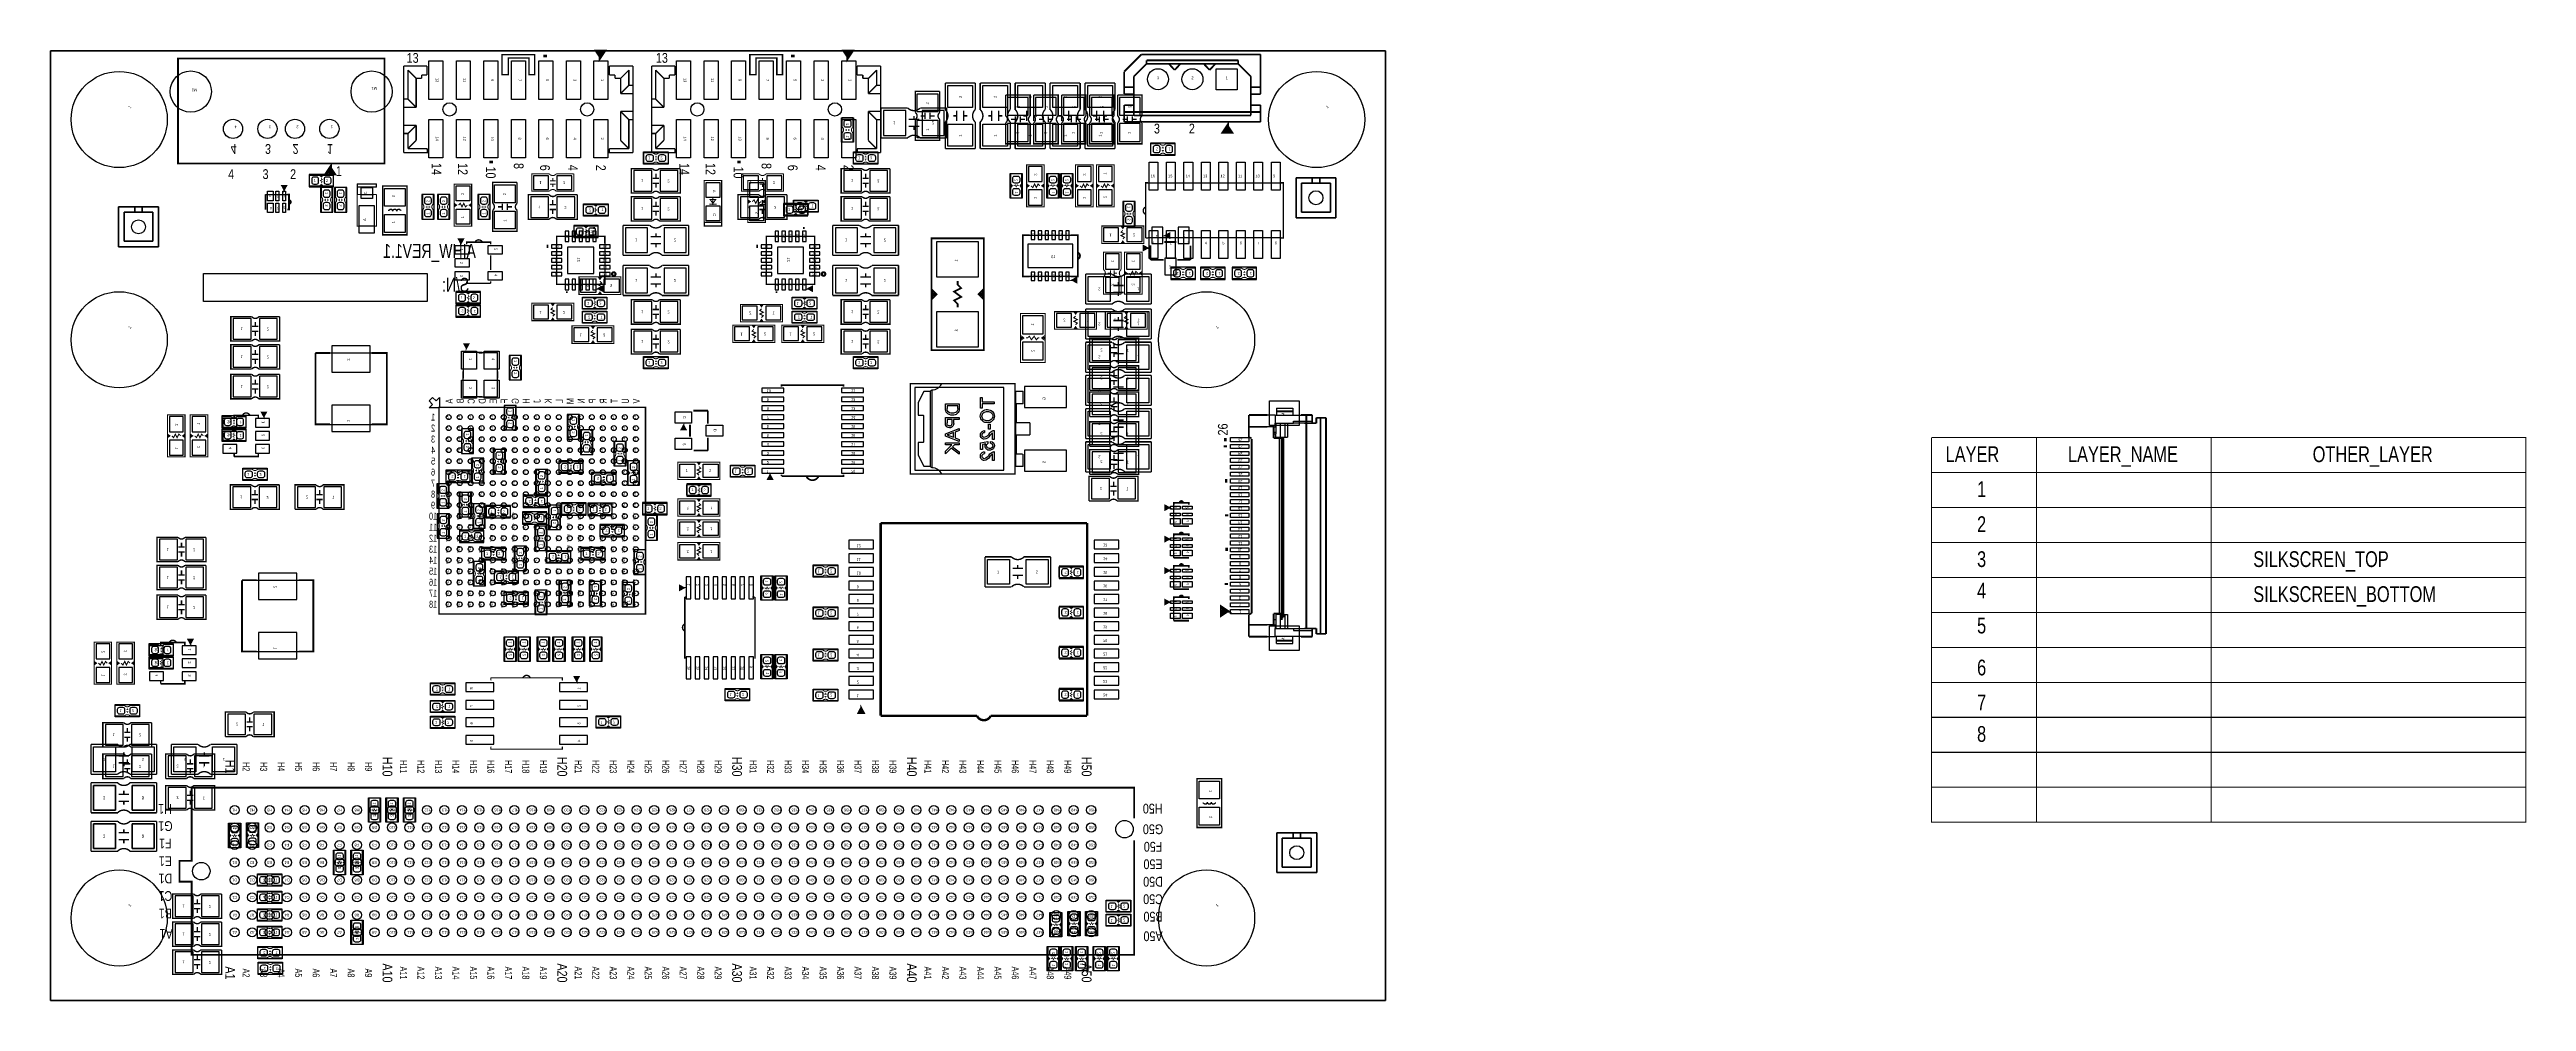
# Model space of a CAD drawing. Extents: x 0 to 180, y 0 to 69.
import ezdxf
from ezdxf.enums import TextEntityAlignment as Align

# ---------------------------------------------------------------- set-up
doc = ezdxf.new("R2010")
doc.units = 0
for name, color, linetype in [('BG_OUTLINE', 254, 'CONTINUOUS'), ('PG_PIN_NUMBER', 231, 'CONTINUOUS'), ('PG_SILKSCREEN_BOTTOM', 200, 'CONTINUOUS'), ('PG_SILKSCREEN_TOP', 92, 'CONTINUOUS'), ('PIN_BOTTOM', 1, 'CONTINUOUS'), ('PIN_TOP', 150, 'CONTINUOUS')]:
    doc.layers.add(name, color=color, linetype=linetype)

msp = doc.modelspace()

# ---------------------------------------------------------------- linework, layer by layer
at = {"layer": 'BG_OUTLINE'}
for points, const_width in [([(0, 69.000116), (0, 0)], 0.127), ([(96.999806, 69.000116), (0, 69.000116)], 0.127), ([(96.999806, 0), (96.999806, 69.000116)], 0.127), ([(136.6774, 40.894), (179.8574, 40.894), (179.8574, 38.354)], 0.0762), ([(136.6774, 38.354), (136.6774, 40.894)], 0.0762), ([(144.2974, 40.894), (144.2974, 12.954)], 0.0762), ([(156.9974, 12.954), (156.9974, 40.894)], 0.0762), ([(136.6774, 38.354), (179.8574, 38.354), (179.8574, 12.954), (136.6774, 12.954), (136.6774, 38.354)], 0.0762), ([(136.6774, 38.354), (179.8574, 38.354)], 0.0762), ([(136.6774, 35.814), (179.8574, 35.814)], 0.0762), ([(136.6774, 33.274), (179.8574, 33.274)], 0.0762), ([(136.6774, 30.734), (179.8574, 30.734)], 0.0762), ([(136.6774, 28.194), (179.8574, 28.194)], 0.0762), ([(136.6774, 25.654), (179.8574, 25.654)], 0.0762), ([(136.6774, 23.114), (179.8574, 23.114)], 0.0762), ([(136.6774, 20.574), (179.8574, 20.574)], 0.0762), ([(136.6774, 18.034), (179.8574, 18.034)], 0.0762), ([(136.6774, 15.494), (179.8574, 15.494)], 0.0762), ([(0, 0), (96.999806, 0)], 0.127)]:
    msp.add_lwpolyline(points, dxfattribs=dict(at, const_width=const_width))
at = {"layer": 'PG_SILKSCREEN_BOTTOM'}
for points, const_width in [([(9.268968, 64.622172), (9.268968, 68.432172), (10.538968, 68.432172)], 0.127), ([(10.299192, 68.432172), (11.569192, 68.432172)], 0.127), ([(12.839192, 68.432172), (14.109192, 68.432172)], 0.127), ([(15.379192, 68.432172), (16.649192, 68.432172)], 0.127), ([(17.919192, 68.432172), (19.189192, 68.432172)], 0.127), ([(20.459192, 68.432172), (21.729192, 68.432172)], 0.127), ([(22.999192, 68.432172), (24.269192, 68.432172), (24.269192, 64.622172)], 0.127), ([(60.3504, 62.6618), (60.3504, 64.8462)], 0.1016), ([(60.3504, 64.8462), (62.2808, 64.8462)], 0.1016), ([(63.1952, 64.8462), (65.1256, 64.8462)], 0.1016), ([(65.1256, 62.6618), (65.1256, 64.8462)], 0.1016), ([(69.4055, 65.792096), (71.1835, 65.792096), (71.1835, 64.268096)], 0.1016), ([(69.4055, 64.268096), (69.4055, 65.792096)], 0.1016), ([(71.4375, 65.792096), (73.2155, 65.792096), (73.2155, 64.268096)], 0.1016), ([(71.4375, 64.268096), (71.4375, 65.792096)], 0.1016), ([(73.4695, 65.792096), (75.2475, 65.792096), (75.2475, 64.268096)], 0.1016), ([(73.4695, 64.268096), (73.4695, 65.792096)], 0.1016), ([(75.5015, 65.792096), (77.2795, 65.792096), (77.2795, 64.268096)], 0.1016), ([(75.5015, 64.268096), (75.5015, 65.792096)], 0.1016), ([(77.5335, 65.792096), (79.3115, 65.792096), (79.3115, 64.268096)], 0.1016), ([(77.5335, 64.268096), (77.5335, 65.792096)], 0.1016), ([(10.538968, 60.812172), (9.268968, 60.812172), (9.268968, 64.622172)], 0.127), ([(24.269192, 64.622172), (24.269192, 60.812172), (22.999192, 60.812172)], 0.127), ([(58.293, 63.4492), (58.293, 64.135), (57.531, 64.135), (57.531, 63.4492)], 0.0762), ([(58.293, 62.357), (57.531, 62.357), (57.531, 63.0428)], 0.0762), ([(57.7342, 63.246), (57.8358, 63.246)], 0.0508), ([(57.8358, 63.3222), (57.8358, 63.1698)], 0.0508), ([(57.9882, 63.3222), (57.9882, 63.1698)], 0.0508), ([(57.9882, 63.246), (58.0898, 63.246)], 0.0508), ([(58.293, 62.357), (58.293, 63.0428)], 0.0762), ([(62.357, 64.008), (63.119, 64.008)], 0.1016), ([(62.357, 63.5), (63.119, 63.5)], 0.1016), ([(62.738, 64.008), (62.738, 64.262)], 0.1016), ([(62.738, 63.246), (62.738, 63.5)], 0.1016), ([(70.1167, 64.014096), (69.7865, 64.014096)], 0.1016), ([(70.1167, 63.785496), (70.1167, 64.242696)], 0.1016), ([(70.4723, 63.785496), (70.4723, 64.242696)], 0.1016), ([(70.4723, 64.014096), (70.8025, 64.014096)], 0.1016), ([(72.1487, 64.014096), (71.8185, 64.014096)], 0.1016), ([(72.1487, 63.785496), (72.1487, 64.242696)], 0.1016), ([(72.5043, 63.785496), (72.5043, 64.242696)], 0.1016), ([(72.5043, 64.014096), (72.8345, 64.014096)], 0.1016), ([(74.1807, 64.014096), (73.8505, 64.014096)], 0.1016), ([(74.1807, 63.785496), (74.1807, 64.242696)], 0.1016), ([(74.5363, 63.785496), (74.5363, 64.242696)], 0.1016), ([(74.5363, 64.014096), (74.8665, 64.014096)], 0.1016), ([(76.2127, 64.014096), (75.8825, 64.014096)], 0.1016), ([(76.2127, 63.785496), (76.2127, 64.242696)], 0.1016), ([(76.5683, 63.785496), (76.5683, 64.242696)], 0.1016), ([(76.5683, 64.014096), (76.8985, 64.014096)], 0.1016), ([(78.2447, 64.014096), (77.9145, 64.014096)], 0.1016), ([(78.2447, 63.785496), (78.2447, 64.242696)], 0.1016), ([(78.6003, 63.785496), (78.6003, 64.242696)], 0.1016), ([(78.6003, 64.014096), (78.9305, 64.014096)], 0.1016), ([(43.102276, 60.8203), (43.102276, 61.5823), (43.788076, 61.5823)], 0.0762), ([(44.067476, 61.2775), (43.915076, 61.2775)], 0.0508), ([(43.991276, 61.3791), (43.991276, 61.2775)], 0.0508), ([(44.194476, 60.8203), (44.880276, 60.8203), (44.880276, 61.5823), (44.194476, 61.5823)], 0.0762), ([(58.342276, 60.8203), (58.342276, 61.5823), (59.028076, 61.5823)], 0.0762), ([(59.307476, 61.2775), (59.155076, 61.2775)], 0.0508), ([(59.231276, 61.3791), (59.231276, 61.2775)], 0.0508), ([(59.434476, 60.8203), (60.120276, 60.8203), (60.120276, 61.5823), (59.434476, 61.5823)], 0.0762), ([(62.3062, 62.6618), (60.3504, 62.6618)], 0.1016), ([(65.1256, 62.6618), (63.1698, 62.6618)], 0.1016), ([(10.299192, 60.812172), (11.569192, 60.812172)], 0.127), ([(12.839192, 60.812172), (14.109192, 60.812172)], 0.127), ([(15.379192, 60.812172), (16.649192, 60.812172)], 0.127), ([(17.919192, 60.812172), (19.189192, 60.812172)], 0.127), ([(20.459192, 60.812172), (21.729192, 60.812172)], 0.127), ([(36.244276, 60.0583), (34.974276, 60.0583), (34.974276, 58.7883), (36.244276, 58.7883)], 0.0762), ([(36.295076, 59.5503), (36.701476, 59.5503)], 0.0762), ([(36.498276, 59.5503), (36.498276, 59.7535)], 0.0762), ([(38.022276, 60.0583), (36.752276, 60.0583)], 0.0762), ([(36.752276, 58.7883), (38.022276, 58.7883), (38.022276, 60.0583)], 0.0762), ([(43.102276, 60.8203), (43.788076, 60.8203)], 0.0762), ([(43.762676, 59.7281), (44.219876, 59.7281)], 0.1016), ([(43.762676, 59.3725), (44.219876, 59.3725)], 0.1016), ([(44.067476, 61.1251), (43.915076, 61.1251)], 0.0508), ([(43.991276, 59.7281), (43.991276, 60.0583)], 0.1016), ([(43.991276, 59.3725), (43.991276, 59.0423)], 0.1016), ([(43.991276, 61.1251), (43.991276, 61.0235)], 0.0508), ([(45.769276, 60.4393), (45.769276, 58.6613), (44.245276, 58.6613)], 0.1016), ([(44.245276, 60.4393), (45.769276, 60.4393)], 0.1016), ([(51.484276, 60.0583), (50.214276, 60.0583), (50.214276, 58.7883), (51.484276, 58.7883)], 0.0762), ([(51.535076, 59.5503), (51.941476, 59.5503)], 0.0762), ([(51.738276, 59.5503), (51.738276, 59.7535)], 0.0762), ([(53.262276, 60.0583), (51.992276, 60.0583)], 0.0762), ([(51.992276, 58.7883), (53.262276, 58.7883), (53.262276, 60.0583)], 0.0762), ([(58.342276, 60.8203), (59.028076, 60.8203)], 0.0762), ([(59.002676, 59.7281), (59.459876, 59.7281)], 0.1016), ([(59.002676, 59.3725), (59.459876, 59.3725)], 0.1016), ([(59.307476, 61.1251), (59.155076, 61.1251)], 0.0508), ([(59.231276, 59.7281), (59.231276, 60.0583)], 0.1016), ([(59.231276, 59.3725), (59.231276, 59.0423)], 0.1016), ([(59.231276, 61.1251), (59.231276, 61.0235)], 0.0508), ([(61.009276, 60.4393), (61.009276, 58.6613), (59.485276, 58.6613)], 0.1016), ([(59.485276, 60.4393), (61.009276, 60.4393)], 0.1016), ([(69.7865, 58.299096), (69.7865, 59.061096), (69.8881, 59.188096), (69.7865, 59.315096), (69.7865, 60.077096)], 0.0762), ([(69.7865, 60.077096), (70.5485, 60.077096)], 0.0762), ([(70.5485, 60.077096), (70.5485, 59.315096), (70.4469, 59.188096), (70.5485, 59.061096), (70.5485, 58.299096)], 0.0762), ([(70.9295, 60.712096), (70.9295, 57.664096), (72.1995, 57.664096), (72.1995, 60.712096), (70.9295, 60.712096)], 0.0762), ([(71.882, 59.188096), (71.755, 59.315096), (71.628, 59.061096), (71.501, 59.315096), (71.374, 59.061096), (71.247, 59.188096)], 0.0762), ([(72.4535, 58.299096), (72.4535, 59.061096), (72.5551, 59.188096), (72.4535, 59.315096), (72.4535, 60.077096)], 0.0762), ([(72.4535, 60.077096), (73.2155, 60.077096)], 0.0762), ([(73.2155, 60.077096), (73.2155, 59.315096), (73.1139, 59.188096), (73.2155, 59.061096), (73.2155, 58.299096)], 0.0762), ([(73.4695, 58.299096), (73.4695, 59.061096), (73.5711, 59.188096), (73.4695, 59.315096), (73.4695, 60.077096)], 0.0762), ([(73.4695, 60.077096), (74.2315, 60.077096)], 0.0762), ([(74.2315, 60.077096), (74.2315, 59.315096), (74.1299, 59.188096), (74.2315, 59.061096), (74.2315, 58.299096)], 0.0762), ([(74.4855, 60.712096), (74.4855, 57.664096), (75.7555, 57.664096), (75.7555, 60.712096), (74.4855, 60.712096)], 0.0762), ([(75.438, 59.188096), (75.311, 59.315096), (75.184, 59.061096), (75.057, 59.315096), (74.93, 59.061096), (74.803, 59.188096)], 0.0762), ([(77.2795, 57.664096), (77.2795, 60.712096), (76.0095, 60.712096), (76.0095, 57.664096), (77.2795, 57.664096)], 0.0762), ([(76.327, 59.188096), (76.454, 59.061096), (76.581, 59.315096), (76.708, 59.061096), (76.835, 59.315096), (76.962, 59.188096)], 0.0762), ([(36.269676, 57.8231), (36.726876, 57.8231)], 0.1016), ([(36.295076, 59.2963), (36.701476, 59.2963)], 0.0762), ([(36.498276, 57.8231), (36.498276, 58.1533)], 0.1016), ([(36.498276, 59.2963), (36.498276, 59.0931)], 0.0762), ([(38.276276, 58.5343), (38.276276, 56.7563), (36.752276, 56.7563)], 0.1016), ([(36.752276, 58.5343), (38.276276, 58.5343)], 0.1016), ([(38.735, 57.0484), (38.735, 57.8104)], 0.0762), ([(38.735, 57.8104), (39.497, 57.8104), (39.624, 57.7088), (39.751, 57.8104), (40.513, 57.8104)], 0.0762), ([(39.751, 57.8104), (39.497, 57.8104)], 0.0762), ([(39.624, 57.2262), (39.624, 57.3024), (39.5478, 57.3532), (39.7002, 57.4294), (39.5478, 57.5056), (39.624, 57.5564), (39.624, 57.6326)], 0.0508), ([(39.6494, 57.7596), (39.5732, 57.7596)], 0.0762), ([(40.513, 57.8104), (40.513, 57.0484)], 0.0762), ([(43.762676, 57.6961), (44.219876, 57.6961)], 0.1016), ([(43.991276, 57.6961), (43.991276, 58.0263)], 0.1016), ([(45.769276, 58.4073), (45.769276, 56.6293), (44.245276, 56.6293)], 0.1016), ([(44.245276, 58.4073), (45.769276, 58.4073)], 0.1016), ([(51.509676, 57.8231), (51.966876, 57.8231)], 0.1016), ([(51.535076, 59.2963), (51.941476, 59.2963)], 0.0762), ([(51.738276, 57.8231), (51.738276, 58.1533)], 0.1016), ([(51.738276, 59.2963), (51.738276, 59.0931)], 0.0762), ([(53.516276, 58.5343), (53.516276, 56.7563), (51.992276, 56.7563)], 0.1016), ([(51.992276, 58.5343), (53.516276, 58.5343)], 0.1016), ([(54.0004, 57.3278), (54.0004, 58.0898)], 0.0762), ([(54.0004, 58.0898), (54.7624, 58.0898), (54.8894, 57.9882), (55.0164, 58.0898), (55.7784, 58.0898)], 0.0762), ([(55.0164, 58.0898), (54.7624, 58.0898)], 0.0762), ([(54.8894, 57.5056), (54.8894, 57.5818), (54.8132, 57.6326), (54.9656, 57.7088), (54.8132, 57.785), (54.8894, 57.8358), (54.8894, 57.912)], 0.0508), ([(54.9148, 58.039), (54.8386, 58.039)], 0.0762), ([(55.7784, 58.0898), (55.7784, 57.3278)], 0.0762), ([(59.002676, 57.6961), (59.459876, 57.6961)], 0.1016), ([(59.231276, 57.6961), (59.231276, 58.0263)], 0.1016), ([(61.009276, 58.4073), (61.009276, 56.6293), (59.485276, 56.6293)], 0.1016), ([(59.485276, 58.4073), (61.009276, 58.4073)], 0.1016), ([(69.7865, 59.061096), (69.7865, 59.315096)], 0.0762), ([(70.5485, 58.299096), (69.7865, 58.299096)], 0.0762), ([(69.8119, 59.162696), (69.8119, 59.238896)], 0.0762), ([(69.9643, 59.188096), (70.0405, 59.188096), (70.0913, 59.264296), (70.1675, 59.111896), (70.2437, 59.264296), (70.2945, 59.188096), (70.3707, 59.188096)], 0.0508), ([(70.4977, 59.162696), (70.4977, 59.238896)], 0.0762), ([(70.5485, 59.061096), (70.5485, 59.315096)], 0.0762), ([(70.9295, 59.315096), (71.1073, 59.188096), (70.9295, 59.061096)], 0.0762), ([(71.1073, 59.188096), (70.9803, 59.188096), (70.9803, 59.238896), (70.9803, 59.137296)], 0.0762), ([(72.1995, 59.061096), (72.0217, 59.188096), (72.1995, 59.315096)], 0.0762), ([(72.0217, 59.188096), (72.1487, 59.188096), (72.1487, 59.137296), (72.1487, 59.238896)], 0.0762), ([(72.4535, 59.061096), (72.4535, 59.315096)], 0.0762), ([(73.2155, 58.299096), (72.4535, 58.299096)], 0.0762), ([(72.4789, 59.162696), (72.4789, 59.238896)], 0.0762), ([(72.6313, 59.188096), (72.7075, 59.188096), (72.7583, 59.264296), (72.8345, 59.111896), (72.9107, 59.264296), (72.9615, 59.188096), (73.0377, 59.188096)], 0.0508), ([(73.1647, 59.162696), (73.1647, 59.238896)], 0.0762), ([(73.2155, 59.061096), (73.2155, 59.315096)], 0.0762), ([(73.4695, 59.061096), (73.4695, 59.315096)], 0.0762), ([(74.2315, 58.299096), (73.4695, 58.299096)], 0.0762), ([(73.4949, 59.162696), (73.4949, 59.238896)], 0.0762), ([(73.6473, 59.188096), (73.7235, 59.188096), (73.7743, 59.264296), (73.8505, 59.111896), (73.9267, 59.264296), (73.9775, 59.188096), (74.0537, 59.188096)], 0.0508), ([(74.1807, 59.162696), (74.1807, 59.238896)], 0.0762), ([(74.2315, 59.061096), (74.2315, 59.315096)], 0.0762), ([(74.4855, 59.315096), (74.6633, 59.188096), (74.4855, 59.061096)], 0.0762), ([(74.6633, 59.188096), (74.5363, 59.188096), (74.5363, 59.238896), (74.5363, 59.137296)], 0.0762), ([(75.7555, 59.061096), (75.5777, 59.188096), (75.7555, 59.315096)], 0.0762), ([(75.5777, 59.188096), (75.7047, 59.188096), (75.7047, 59.137296), (75.7047, 59.238896)], 0.0762), ([(76.0095, 59.315096), (76.1873, 59.188096), (76.0095, 59.061096)], 0.0762), ([(76.1873, 59.188096), (76.0603, 59.188096), (76.0603, 59.238896), (76.0603, 59.137296)], 0.0762), ([(77.2795, 59.061096), (77.1017, 59.188096), (77.2795, 59.315096)], 0.0762), ([(77.1017, 59.188096), (77.2287, 59.188096), (77.2287, 59.137296), (77.2287, 59.238896)], 0.0762), ([(36.269676, 57.4675), (36.726876, 57.4675)], 0.1016), ([(36.498276, 57.4675), (36.498276, 57.1373)], 0.1016), ([(40.513, 57.0484), (39.751, 57.0484), (39.624, 57.15), (39.497, 57.0484), (38.735, 57.0484)], 0.0762), ([(39.498524, 56.059578), (39.498524, 56.186578)], 0.127), ([(39.751, 57.0484), (39.497, 57.0484)], 0.0762), ([(39.6494, 57.0738), (39.5732, 57.0738)], 0.0762), ([(41.603676, 54.1401), (41.603676, 56.3245)], 0.1016), ([(41.603676, 56.3245), (43.534076, 56.3245)], 0.1016), ([(43.762676, 57.3405), (44.219876, 57.3405)], 0.1016), ([(43.991276, 57.3405), (43.991276, 57.0103)], 0.1016), ([(43.991276, 55.4863), (43.991276, 55.7403)], 0.1016), ([(44.448476, 56.3245), (46.378876, 56.3245)], 0.1016), ([(46.378876, 54.1401), (46.378876, 56.3245)], 0.1016), ([(51.509676, 57.4675), (51.966876, 57.4675)], 0.1016), ([(51.738276, 57.4675), (51.738276, 57.1373)], 0.1016), ([(55.7784, 57.3278), (55.0164, 57.3278), (54.8894, 57.4294), (54.7624, 57.3278), (54.0004, 57.3278)], 0.0762), ([(54.738524, 56.059578), (54.738524, 56.186578)], 0.127), ([(55.0164, 57.3278), (54.7624, 57.3278)], 0.0762), ([(54.9148, 57.3532), (54.8386, 57.3532)], 0.0762), ([(56.843676, 54.1401), (56.843676, 56.3245)], 0.1016), ([(56.843676, 56.3245), (58.774076, 56.3245)], 0.1016), ([(59.002676, 57.3405), (59.459876, 57.3405)], 0.1016), ([(59.231276, 57.3405), (59.231276, 57.0103)], 0.1016), ([(59.231276, 55.4863), (59.231276, 55.7403)], 0.1016), ([(59.688476, 56.3245), (61.618876, 56.3245)], 0.1016), ([(61.618876, 54.1401), (61.618876, 56.3245)], 0.1016), ([(79.4385, 56.267096), (76.3905, 56.267096), (76.3905, 54.997096), (79.4385, 54.997096), (79.4385, 56.267096)], 0.0762), ([(77.9145, 55.314596), (78.0415, 55.441596), (77.7875, 55.568596), (78.0415, 55.695596), (77.7875, 55.822596), (77.9145, 55.949596)], 0.0762), ([(78.0415, 56.267096), (77.9145, 56.089296), (77.7875, 56.267096)], 0.0762), ([(77.9145, 56.089296), (77.9145, 56.216296), (77.9653, 56.216296), (77.8637, 56.216296)], 0.0762), ([(81.016602, 55.572406), (81.296002, 55.420006), (81.296002, 55.724806), (81.016602, 55.572406), (81.270602, 55.572406)], 0.127), ([(36.053522, 54.79034), (36.180522, 54.79034)], 0.254), ([(36.78174, 55.01386), (36.78174, 55.52186), (37.28974, 55.52186)], 0.1016), ([(39.77386, 55.52186), (40.28186, 55.52186), (40.28186, 55.01386)], 0.1016), ([(43.559476, 54.1401), (41.603676, 54.1401)], 0.1016), ([(43.610276, 55.4863), (44.372276, 55.4863)], 0.1016), ([(43.610276, 54.9783), (44.372276, 54.9783)], 0.1016), ([(43.991276, 54.7243), (43.991276, 54.9783)], 0.1016), ([(46.378876, 54.1401), (44.423076, 54.1401)], 0.1016), ([(51.293522, 54.79034), (51.420522, 54.79034)], 0.254), ([(52.02174, 55.01386), (52.02174, 55.52186), (52.52974, 55.52186)], 0.1016), ([(55.01386, 55.52186), (55.52186, 55.52186), (55.52186, 55.01386)], 0.1016), ([(58.799476, 54.1401), (56.843676, 54.1401)], 0.1016), ([(58.850276, 55.4863), (59.612276, 55.4863)], 0.1016), ([(58.850276, 54.9783), (59.612276, 54.9783)], 0.1016), ([(59.231276, 54.7243), (59.231276, 54.9783)], 0.1016), ([(61.618876, 54.1401), (59.663076, 54.1401)], 0.1016), ([(67.564, 55.372), (64.008, 55.372)], 0.127), ([(64.262, 55.372), (64.008, 55.372), (64.008, 47.244), (64.262, 47.244)], 0.127), ([(67.564, 47.244), (67.818, 47.244), (67.818, 55.372), (67.564, 55.372)], 0.127), ([(71.1454, 55.602124), (70.644004, 55.602124), (70.644004, 52.601876), (71.143876, 52.601876)], 0.127), ([(74.1172, 55.602124), (74.643996, 55.602124), (74.643996, 52.601876), (74.1172, 52.601876)], 0.127), ([(77.7875, 53.092096), (77.7875, 54.362096), (76.5175, 54.362096), (76.5175, 53.092096)], 0.0762), ([(77.7875, 54.997096), (77.9145, 55.174896), (78.0415, 54.997096)], 0.0762), ([(77.9145, 55.174896), (77.9145, 55.047896), (77.8637, 55.047896), (77.9653, 55.047896)], 0.0762), ([(79.3115, 51.314096), (79.3115, 54.362096), (78.0415, 54.362096), (78.0415, 51.314096), (79.3115, 51.314096)], 0.0762), ([(79.931514, 53.807614), (79.931514, 54.871112)], 0.127), ([(80.939894, 55.107586), (81.812384, 55.107586)], 0.127), ([(82.831686, 54.84622), (82.831686, 53.807614)], 0.127), ([(37.28974, 52.02174), (36.78174, 52.02174), (36.78174, 52.52974)], 0.1016), ([(40.28186, 52.52974), (40.28186, 52.02174), (39.77386, 52.02174)], 0.1016), ([(41.603676, 51.2191), (41.603676, 53.4035)], 0.1016), ([(41.603676, 53.4035), (43.534076, 53.4035)], 0.1016), ([(43.610276, 52.5653), (44.372276, 52.5653)], 0.1016), ([(43.991276, 52.5653), (43.991276, 52.8193)], 0.1016), ([(44.448476, 53.4035), (46.378876, 53.4035)], 0.1016), ([(46.378876, 51.2191), (46.378876, 53.4035)], 0.1016), ([(52.52974, 52.02174), (52.02174, 52.02174), (52.02174, 52.52974)], 0.1016), ([(55.52186, 52.52974), (55.52186, 52.02174), (55.01386, 52.02174)], 0.1016), ([(56.843676, 51.2191), (56.843676, 53.4035)], 0.1016), ([(56.843676, 53.4035), (58.774076, 53.4035)], 0.1016), ([(58.850276, 52.5653), (59.612276, 52.5653)], 0.1016), ([(59.231276, 52.5653), (59.231276, 52.8193)], 0.1016), ([(59.688476, 53.4035), (61.618876, 53.4035)], 0.1016), ([(61.618876, 51.2191), (61.618876, 53.4035)], 0.1016), ([(65.913, 50.3555), (65.913, 50.6095), (65.659, 50.8635), (66.167, 51.1175), (65.659, 51.4985), (66.167, 51.7525), (65.913, 52.0065), (65.913, 52.2605)], 0.127), ([(71.1454, 52.601876), (71.143876, 52.601876)], 0.127), ([(74.2569, 52.338732), (74.5363, 52.186332), (74.5363, 52.491132), (74.2569, 52.338732), (74.5109, 52.338732)], 0.127), ([(76.5175, 52.584096), (76.5175, 51.314096), (77.7875, 51.314096)], 0.0762), ([(77.0255, 52.838096), (76.8223, 52.838096)], 0.0762), ([(77.0255, 53.041296), (77.0255, 52.634896)], 0.0762), ([(77.2795, 53.041296), (77.2795, 52.634896)], 0.0762), ([(77.2795, 52.838096), (77.4827, 52.838096)], 0.0762), ([(77.7875, 51.314096), (77.7875, 52.584096)], 0.0762), ([(78.0415, 52.965096), (78.2193, 52.838096), (78.0415, 52.711096)], 0.0762), ([(78.2193, 52.838096), (78.0923, 52.838096), (78.0923, 52.888896), (78.0923, 52.787296)], 0.0762), ([(78.359, 52.838096), (78.486, 52.711096), (78.613, 52.965096), (78.74, 52.711096), (78.867, 52.965096), (78.994, 52.838096)], 0.0762), ([(79.3115, 52.711096), (79.1337, 52.838096), (79.3115, 52.965096)], 0.0762), ([(79.1337, 52.838096), (79.2607, 52.838096), (79.2607, 52.787296), (79.2607, 52.888896)], 0.0762), ([(80.88122, 53.807614), (79.931514, 53.807614)], 0.127), ([(81.88198, 53.807614), (82.831686, 53.807614)], 0.127), ([(38.022276, 50.6603), (34.974276, 50.6603), (34.974276, 49.3903), (38.022276, 49.3903), (38.022276, 50.6603)], 0.0762), ([(36.625276, 50.6603), (36.498276, 50.4825), (36.371276, 50.6603)], 0.0762), ([(36.498276, 50.4825), (36.498276, 50.6095), (36.549076, 50.6095), (36.447476, 50.6095)], 0.0762), ([(37.520372, 51.394106), (37.520372, 51.521106)], 0.127), ([(38.657276, 51.0413), (39.419276, 51.0413), (39.546276, 50.9397), (39.673276, 51.0413), (40.435276, 51.0413)], 0.0762), ([(38.657276, 50.2793), (38.657276, 51.0413)], 0.0762), ([(40.435276, 50.2793), (39.673276, 50.2793), (39.546276, 50.3809), (39.419276, 50.2793), (38.657276, 50.2793)], 0.0762), ([(39.419276, 51.0413), (39.673276, 51.0413)], 0.0762), ([(39.546276, 50.8635), (39.546276, 50.7873), (39.622476, 50.7365), (39.470076, 50.6603), (39.622476, 50.5841), (39.546276, 50.5333), (39.546276, 50.4571)], 0.0508), ([(39.520876, 51.0159), (39.597076, 51.0159)], 0.0762), ([(39.829486, 51.71186), (40.108886, 51.55946), (40.108886, 51.86426), (39.829486, 51.71186), (40.083486, 51.71186)], 0.127), ([(40.435276, 51.0413), (40.435276, 50.2793)], 0.0762), ([(43.559476, 51.2191), (41.603676, 51.2191)], 0.1016), ([(43.610276, 52.0573), (44.372276, 52.0573)], 0.1016), ([(43.991276, 51.8033), (43.991276, 52.0573)], 0.1016), ([(43.991276, 50.2031), (43.991276, 50.5333)], 0.1016), ([(45.769276, 50.9143), (45.769276, 49.1363), (44.245276, 49.1363)], 0.1016), ([(44.245276, 50.9143), (45.769276, 50.9143)], 0.1016), ([(46.378876, 51.2191), (44.423076, 51.2191)], 0.1016), ([(50.1396, 49.3014), (53.1876, 49.3014), (53.1876, 50.5714), (50.1396, 50.5714), (50.1396, 49.3014)], 0.0762), ([(51.7906, 50.5714), (51.6636, 50.3936), (51.5366, 50.5714)], 0.0762), ([(51.6636, 50.3936), (51.6636, 50.5206), (51.7144, 50.5206), (51.6128, 50.5206)], 0.0762), ([(52.760372, 51.394106), (52.760372, 51.521106)], 0.127), ([(53.897276, 51.0413), (54.659276, 51.0413), (54.786276, 50.9397), (54.913276, 51.0413), (55.675276, 51.0413)], 0.0762), ([(53.897276, 50.2793), (53.897276, 51.0413)], 0.0762), ([(55.675276, 50.2793), (54.913276, 50.2793), (54.786276, 50.3809), (54.659276, 50.2793), (53.897276, 50.2793)], 0.0762), ([(54.659276, 51.0413), (54.913276, 51.0413)], 0.0762), ([(54.786276, 50.8635), (54.786276, 50.7873), (54.862476, 50.7365), (54.710076, 50.6603), (54.862476, 50.5841), (54.786276, 50.5333), (54.786276, 50.4571)], 0.0508), ([(54.760876, 51.0159), (54.837076, 51.0159)], 0.0762), ([(55.069486, 51.71186), (55.348886, 51.55946), (55.348886, 51.86426), (55.069486, 51.71186), (55.323486, 51.71186)], 0.127), ([(55.675276, 51.0413), (55.675276, 50.2793)], 0.0762), ([(58.799476, 51.2191), (56.843676, 51.2191)], 0.1016), ([(58.850276, 52.0573), (59.612276, 52.0573)], 0.1016), ([(59.231276, 51.8033), (59.231276, 52.0573)], 0.1016), ([(59.231276, 50.2031), (59.231276, 50.5333)], 0.1016), ([(61.009276, 50.9143), (61.009276, 49.1363), (59.485276, 49.1363)], 0.1016), ([(59.485276, 50.9143), (61.009276, 50.9143)], 0.1016), ([(61.618876, 51.2191), (59.663076, 51.2191)], 0.1016), ([(64.008, 50.927), (64.389, 51.308), (64.008, 51.689)], 0.127), ([(64.0842, 51.0794), (64.0842, 51.562)], 0.127), ([(64.1604, 51.181), (64.1604, 51.435)], 0.127), ([(64.262, 51.181), (64.262, 51.435)], 0.127), ([(67.818, 51.689), (67.437, 51.308), (67.818, 50.927)], 0.127), ([(67.564, 51.435), (67.564, 51.181)], 0.127), ([(67.6656, 51.435), (67.6656, 51.181)], 0.127), ([(67.7418, 51.5366), (67.7418, 51.054)], 0.127), ([(14.6558, 48.9712), (15.113, 48.9712)], 0.1016), ([(14.6558, 48.6156), (15.113, 48.6156)], 0.1016), ([(14.8844, 48.9712), (14.8844, 49.3014)], 0.1016), ([(14.8844, 48.6156), (14.8844, 48.2854)], 0.1016), ([(16.6624, 49.6824), (16.6624, 47.9044), (15.1384, 47.9044)], 0.1016), ([(15.1384, 49.6824), (16.6624, 49.6824)], 0.1016), ([(36.498276, 49.7078), (36.625276, 49.8348), (36.371276, 49.9618), (36.625276, 50.0888), (36.371276, 50.2158), (36.498276, 50.3428)], 0.0762), ([(36.371276, 49.3903), (36.498276, 49.5681), (36.625276, 49.3903)], 0.0762), ([(36.498276, 49.5681), (36.498276, 49.4411), (36.447476, 49.4411), (36.549076, 49.4411)], 0.0762), ([(40.943276, 49.0093), (37.895276, 49.0093), (37.895276, 47.7393), (40.943276, 47.7393), (40.943276, 49.0093)], 0.0762), ([(39.343076, 50.0253), (38.657276, 50.0253), (38.657276, 49.2633), (39.343076, 49.2633)], 0.0762), ([(39.419276, 48.0568), (39.546276, 48.1838), (39.292276, 48.3108), (39.546276, 48.4378), (39.292276, 48.5648), (39.419276, 48.6918)], 0.0762), ([(39.546276, 49.0093), (39.419276, 48.8315), (39.292276, 49.0093)], 0.0762), ([(39.419276, 48.8315), (39.419276, 48.9585), (39.470076, 48.9585), (39.368476, 48.9585)], 0.0762), ([(39.419276, 50.2793), (39.673276, 50.2793)], 0.0762), ([(39.470076, 49.7205), (39.622476, 49.7205)], 0.0508), ([(39.470076, 49.5681), (39.622476, 49.5681)], 0.0508), ([(39.520876, 50.3301), (39.597076, 50.3301)], 0.0762), ([(39.546276, 49.7205), (39.546276, 49.8221)], 0.0508), ([(39.546276, 49.4665), (39.546276, 49.5681)], 0.0508), ([(40.435276, 50.0253), (40.435276, 49.2633), (39.749476, 49.2633)], 0.0762), ([(40.435276, 50.0253), (39.749476, 50.0253)], 0.0762), ([(43.762676, 50.2031), (44.219876, 50.2031)], 0.1016), ([(43.762676, 49.8475), (44.219876, 49.8475)], 0.1016), ([(43.991276, 49.8475), (43.991276, 49.5173)], 0.1016), ([(45.769276, 48.7553), (45.769276, 46.9773), (44.245276, 46.9773)], 0.1016), ([(44.245276, 48.7553), (45.769276, 48.7553)], 0.1016), ([(52.6288, 49.0728), (49.5808, 49.0728), (49.5808, 47.8028), (52.6288, 47.8028), (52.6288, 49.0728)], 0.0762), ([(51.1048, 48.1203), (51.2318, 48.2473), (50.9778, 48.3743), (51.2318, 48.5013), (50.9778, 48.6283), (51.1048, 48.7553)], 0.0762), ([(51.2318, 49.0728), (51.1048, 48.895), (50.9778, 49.0728)], 0.0762), ([(51.1048, 48.895), (51.1048, 49.022), (51.1556, 49.022), (51.054, 49.022)], 0.0762), ([(51.6636, 50.2539), (51.5366, 50.1269), (51.7906, 49.9999), (51.5366, 49.8729), (51.7906, 49.7459), (51.6636, 49.6189)], 0.0762), ([(51.5366, 49.3014), (51.6636, 49.4792), (51.7906, 49.3014)], 0.0762), ([(51.6636, 49.4792), (51.6636, 49.3522), (51.6128, 49.3522), (51.7144, 49.3522)], 0.0762), ([(56.1848, 49.0728), (53.1368, 49.0728), (53.1368, 47.8028), (56.1848, 47.8028), (56.1848, 49.0728)], 0.0762), ([(54.583076, 50.0253), (53.897276, 50.0253), (53.897276, 49.2633), (54.583076, 49.2633)], 0.0762), ([(54.6608, 48.1203), (54.7878, 48.2473), (54.5338, 48.3743), (54.7878, 48.5013), (54.5338, 48.6283), (54.6608, 48.7553)], 0.0762), ([(54.7878, 49.0728), (54.6608, 48.895), (54.5338, 49.0728)], 0.0762), ([(54.6608, 48.895), (54.6608, 49.022), (54.7116, 49.022), (54.61, 49.022)], 0.0762), ([(54.659276, 50.2793), (54.913276, 50.2793)], 0.0762), ([(54.710076, 49.7205), (54.862476, 49.7205)], 0.0508), ([(54.710076, 49.5681), (54.862476, 49.5681)], 0.0508), ([(54.760876, 50.3301), (54.837076, 50.3301)], 0.0762), ([(54.786276, 49.7205), (54.786276, 49.8221)], 0.0508), ([(54.786276, 49.4665), (54.786276, 49.5681)], 0.0508), ([(55.675276, 50.0253), (55.675276, 49.2633), (54.989476, 49.2633)], 0.0762), ([(55.675276, 50.0253), (54.989476, 50.0253)], 0.0762), ([(59.002676, 50.2031), (59.459876, 50.2031)], 0.1016), ([(59.002676, 49.8475), (59.459876, 49.8475)], 0.1016), ([(59.231276, 49.8475), (59.231276, 49.5173)], 0.1016), ([(61.009276, 48.7553), (61.009276, 46.9773), (59.485276, 46.9773)], 0.1016), ([(59.485276, 48.7553), (61.009276, 48.7553)], 0.1016), ([(72.263, 46.355), (70.485, 46.355), (70.485, 49.911), (72.263, 49.911), (72.263, 46.355)], 0.0762), ([(72.9615, 48.774096), (76.0095, 48.774096), (76.0095, 50.044096), (72.9615, 50.044096), (72.9615, 48.774096)], 0.0762), ([(74.4855, 49.726596), (74.3585, 49.599596), (74.6125, 49.472596), (74.3585, 49.345596), (74.6125, 49.218596), (74.4855, 49.091596)], 0.0762), ([(74.6125, 50.044096), (74.4855, 49.866296), (74.3585, 50.044096)], 0.0762), ([(74.3585, 48.774096), (74.4855, 48.951896), (74.6125, 48.774096)], 0.0762), ([(74.4855, 49.866296), (74.4855, 49.993296), (74.5363, 49.993296), (74.4347, 49.993296)], 0.0762), ([(74.4855, 48.951896), (74.4855, 48.824896), (74.4347, 48.824896), (74.5363, 48.824896)], 0.0762), ([(76.6445, 48.774096), (79.6925, 48.774096), (79.6925, 50.044096), (76.6445, 50.044096), (76.6445, 48.774096)], 0.0762), ([(78.1685, 49.726596), (78.0415, 49.599596), (78.2955, 49.472596), (78.0415, 49.345596), (78.2955, 49.218596), (78.1685, 49.091596)], 0.0762), ([(78.2955, 50.044096), (78.1685, 49.866296), (78.0415, 50.044096)], 0.0762), ([(78.0415, 48.774096), (78.1685, 48.951896), (78.2955, 48.774096)], 0.0762), ([(78.1685, 49.866296), (78.1685, 49.993296), (78.2193, 49.993296), (78.1177, 49.993296)], 0.0762), ([(78.1685, 48.951896), (78.1685, 48.824896), (78.1177, 48.824896), (78.2193, 48.824896)], 0.0762), ([(14.6558, 46.9392), (15.113, 46.9392)], 0.1016), ([(14.8844, 46.9392), (14.8844, 47.2694)], 0.1016), ([(16.6624, 47.6504), (16.6624, 45.8724), (15.1384, 45.8724)], 0.1016), ([(15.1384, 47.6504), (16.6624, 47.6504)], 0.1016), ([(20.322286, 41.8592), (19.2532, 41.8592), (19.2532, 47.0408)], 0.127), ([(20.322286, 47.0408), (19.2532, 47.0408)], 0.127), ([(23.333964, 41.8592), (24.4348, 41.8592), (24.4348, 47.0408), (23.333964, 47.0408)], 0.127), ([(39.292276, 47.7393), (39.419276, 47.9171), (39.546276, 47.7393)], 0.0762), ([(39.419276, 47.9171), (39.419276, 47.7901), (39.368476, 47.7901), (39.470076, 47.7901)], 0.0762), ([(43.762676, 48.0441), (44.219876, 48.0441)], 0.1016), ([(43.762676, 47.6885), (44.219876, 47.6885)], 0.1016), ([(43.991276, 48.0441), (43.991276, 48.3743)], 0.1016), ([(43.991276, 47.6885), (43.991276, 47.3583)], 0.1016), ([(50.9778, 47.8028), (51.1048, 47.9806), (51.2318, 47.8028)], 0.0762), ([(51.1048, 47.9806), (51.1048, 47.8536), (51.054, 47.8536), (51.1556, 47.8536)], 0.0762), ([(54.5338, 47.8028), (54.6608, 47.9806), (54.7878, 47.8028)], 0.0762), ([(54.6608, 47.9806), (54.6608, 47.8536), (54.61, 47.8536), (54.7116, 47.8536)], 0.0762), ([(59.002676, 48.0441), (59.459876, 48.0441)], 0.1016), ([(59.002676, 47.6885), (59.459876, 47.6885)], 0.1016), ([(59.231276, 48.0441), (59.231276, 48.3743)], 0.1016), ([(59.231276, 47.6885), (59.231276, 47.3583)], 0.1016), ([(64.262, 47.244), (67.564, 47.244)], 0.127), ([(70.485, 48.3108), (70.739, 48.133)], 0.0762), ([(70.739, 48.133), (70.485, 47.9552)], 0.0762), ([(70.485, 48.133), (70.739, 48.133)], 0.0762), ([(70.5612, 48.2092), (70.5612, 48.0568)], 0.0762), ([(70.8914, 48.133), (70.993, 48.133), (71.12, 48.26), (71.2724, 48.006), (71.4756, 48.26), (71.628, 48.006), (71.755, 48.133), (71.8566, 48.133)], 0.0762), ([(72.009, 48.133), (72.263, 48.3108)], 0.0762), ([(72.263, 48.133), (72.009, 48.133)], 0.0762), ([(72.263, 47.9552), (72.009, 48.133)], 0.0762), ([(72.2122, 48.2092), (72.2122, 48.0568)], 0.0762), ([(75.5015, 46.361096), (75.5015, 48.139096), (77.0255, 48.139096)], 0.1016), ([(77.5081, 47.427896), (77.0509, 47.427896)], 0.1016), ([(77.5081, 47.072296), (77.0509, 47.072296)], 0.1016), ([(77.2795, 47.427896), (77.2795, 47.758096)], 0.1016), ([(77.2795, 47.072296), (77.2795, 46.742096)], 0.1016), ([(14.6558, 46.5836), (15.113, 46.5836)], 0.1016), ([(14.8844, 46.5836), (14.8844, 46.2534)], 0.1016), ([(14.8844, 44.7802), (14.8844, 45.1104)], 0.1016), ([(16.6624, 45.4914), (16.6624, 43.7134), (15.1384, 43.7134)], 0.1016), ([(15.1384, 45.4914), (16.6624, 45.4914)], 0.1016), ([(43.102276, 45.9613), (43.102276, 46.7233), (43.788076, 46.7233)], 0.0762), ([(43.102276, 45.9613), (43.788076, 45.9613)], 0.0762), ([(44.067476, 46.4185), (43.915076, 46.4185)], 0.0508), ([(44.067476, 46.2661), (43.915076, 46.2661)], 0.0508), ([(43.991276, 46.5201), (43.991276, 46.4185)], 0.0508), ([(43.991276, 46.2661), (43.991276, 46.1645)], 0.0508), ([(44.194476, 45.9613), (44.880276, 45.9613), (44.880276, 46.7233), (44.194476, 46.7233)], 0.0762), ([(58.342276, 45.9613), (58.342276, 46.7233), (59.028076, 46.7233)], 0.0762), ([(58.342276, 45.9613), (59.028076, 45.9613)], 0.0762), ([(59.307476, 46.4185), (59.155076, 46.4185)], 0.0508), ([(59.307476, 46.2661), (59.155076, 46.2661)], 0.0508), ([(59.231276, 46.5201), (59.231276, 46.4185)], 0.0508), ([(59.231276, 46.2661), (59.231276, 46.1645)], 0.0508), ([(59.434476, 45.9613), (60.120276, 45.9613), (60.120276, 46.7233), (59.434476, 46.7233)], 0.0762), ([(77.0255, 46.361096), (75.5015, 46.361096)], 0.1016), ([(75.5015, 44.329096), (75.5015, 46.107096), (77.0255, 46.107096)], 0.1016), ([(77.5081, 45.395896), (77.0509, 45.395896)], 0.1016), ([(77.5081, 45.040296), (77.0509, 45.040296)], 0.1016), ([(77.2795, 45.395896), (77.2795, 45.726096)], 0.1016), ([(77.2795, 45.040296), (77.2795, 44.710096)], 0.1016), ([(14.6558, 44.7802), (15.113, 44.7802)], 0.1016), ([(14.6558, 44.4246), (15.113, 44.4246)], 0.1016), ([(14.8844, 44.4246), (14.8844, 44.0944)], 0.1016), ([(57.621932, 44.601892), (57.621932, 44.701968), (53.122068, 44.701968), (53.122068, 44.601892)], 0.127), ([(70.079108, 44.807124), (62.484, 44.807124), (62.484, 38.250876), (70.079108, 38.250876), (70.079108, 44.807124)], 0.1016), ([(70.079108, 44.807124), (64.729868, 44.807124)], 0.1016), ([(70.125844, 44.258992), (70.125844, 43.35907)], 0.1016), ([(70.168008, 41.979088), (70.168008, 43.35907)], 0.1016), ([(77.0255, 44.329096), (75.5015, 44.329096)], 0.1016), ([(75.5015, 42.424096), (75.5015, 44.202096), (77.0255, 44.202096)], 0.1016), ([(77.5081, 43.490896), (77.0509, 43.490896)], 0.1016), ([(77.2795, 43.490896), (77.2795, 43.821096)], 0.1016), ([(8.509, 42.545), (8.509, 39.497), (9.779, 39.497), (9.779, 42.545), (8.509, 42.545)], 0.0762), ([(11.43, 39.497), (11.43, 42.545), (10.16, 42.545), (10.16, 39.497), (11.43, 39.497)], 0.0762), ([(15.09903, 42.291), (15.09903, 42.521124), (13.34897, 42.521124), (13.34897, 42.291)], 0.1016), ([(15.50924, 42.446448), (15.66164, 42.725848), (15.35684, 42.725848), (15.50924, 42.446448), (15.50924, 42.700448)], 0.127), ([(43.237912, 43.085512), (43.237912, 28.085288), (28.237688, 28.085288), (28.237688, 43.085512), (43.237912, 43.085512)], 0.1016), ([(70.125844, 41.979088), (71.168006, 41.979088)], 0.1016), ([(70.125844, 41.979088), (70.125844, 41.078912)], 0.1016), ([(71.165466, 41.979088), (71.165466, 41.078912)], 0.1016), ([(71.168006, 41.979088), (71.168006, 41.078912)], 0.1016), ([(77.0255, 42.424096), (75.5015, 42.424096)], 0.1016), ([(75.5015, 40.265096), (75.5015, 42.043096), (77.0255, 42.043096)], 0.1016), ([(77.5081, 43.135296), (77.0509, 43.135296)], 0.1016), ([(77.2795, 43.135296), (77.2795, 42.805096)], 0.1016), ([(77.2795, 41.331896), (77.2795, 41.662096)], 0.1016), ([(8.509, 41.148), (8.6868, 41.021), (8.509, 40.894)], 0.0762), ([(8.6868, 41.021), (8.5598, 41.021), (8.5598, 41.0718), (8.5598, 40.9702)], 0.0762), ([(9.4615, 41.021), (9.3345, 41.148), (9.2075, 40.894), (9.0805, 41.148), (8.9535, 40.894), (8.8265, 41.021)], 0.0762), ([(9.779, 40.894), (9.6012, 41.021), (9.779, 41.148)], 0.0762), ([(9.6012, 41.021), (9.7282, 41.021), (9.7282, 40.9702), (9.7282, 41.0718)], 0.0762), ([(10.16, 41.148), (10.3378, 41.021), (10.16, 40.894)], 0.0762), ([(10.3378, 41.021), (10.2108, 41.021), (10.2108, 41.0718), (10.2108, 40.9702)], 0.0762), ([(10.4775, 41.021), (10.6045, 40.894), (10.7315, 41.148), (10.8585, 40.894), (10.9855, 41.148), (11.1125, 41.021)], 0.0762), ([(11.43, 40.894), (11.2522, 41.021), (11.43, 41.148)], 0.0762), ([(11.2522, 41.021), (11.3792, 41.021), (11.3792, 40.9702), (11.3792, 41.0718)], 0.0762), ([(13.34897, 39.520876), (15.09903, 39.520876), (15.09903, 39.751)], 0.1016), ([(13.34897, 39.751), (13.34897, 39.520876)], 0.1016), ([(71.168006, 41.078912), (70.125844, 41.078912)], 0.1016), ([(70.125844, 39.69893), (70.125844, 38.799008)], 0.1016), ([(70.6374, 39.69893), (70.125844, 39.69893)], 0.1016), ([(70.168008, 39.69893), (70.168008, 41.078912)], 0.1016), ([(77.0255, 40.265096), (75.5015, 40.265096)], 0.1016), ([(75.5015, 38.233096), (75.5015, 40.011096), (77.0255, 40.011096)], 0.1016), ([(77.5081, 41.331896), (77.0509, 41.331896)], 0.1016), ([(77.5081, 40.976296), (77.0509, 40.976296)], 0.1016), ([(77.2795, 40.976296), (77.2795, 40.646096)], 0.1016), ([(77.2795, 39.299896), (77.2795, 39.630096)], 0.1016), ([(13.97, 37.846), (13.97, 38.608), (14.6558, 38.608)], 0.0762), ([(13.97, 37.846), (14.6558, 37.846)], 0.0762), ([(14.9352, 38.3032), (14.7828, 38.3032)], 0.0508), ([(14.9352, 38.1508), (14.7828, 38.1508)], 0.0508), ([(14.859, 38.4048), (14.859, 38.3032)], 0.0508), ([(14.859, 38.1508), (14.859, 38.0492)], 0.0508), ([(15.0622, 37.846), (15.748, 37.846), (15.748, 38.608), (15.0622, 38.608)], 0.0762), ([(49.403, 38.0746), (49.403, 38.8366), (50.0888, 38.8366)], 0.0762), ([(49.403, 38.0746), (50.0888, 38.0746)], 0.0762), ([(50.3682, 38.5318), (50.2158, 38.5318)], 0.0508), ([(50.3682, 38.3794), (50.2158, 38.3794)], 0.0508), ([(50.292, 38.6334), (50.292, 38.5318)], 0.0508), ([(50.292, 38.3794), (50.292, 38.2778)], 0.0508), ([(50.4952, 38.0746), (51.181, 38.0746), (51.181, 38.8366), (50.4952, 38.8366)], 0.0762), ([(52.286662, 38.167056), (52.134262, 37.887656), (52.439062, 37.887656), (52.286662, 38.167056), (52.286662, 37.913056)], 0.127), ([(57.621932, 38.202108), (57.621932, 38.102032), (53.122068, 38.102032)], 0.127), ([(53.122068, 38.102032), (53.122068, 38.202108)], 0.127), ([(64.729868, 38.250876), (70.079108, 38.250876)], 0.1016), ([(75.4634, 36.2966), (75.4634, 38.0746), (76.9874, 38.0746)], 0.1016), ([(77.0255, 38.233096), (75.5015, 38.233096)], 0.1016), ([(77.5081, 39.299896), (77.0509, 39.299896)], 0.1016), ([(77.5081, 38.944296), (77.0509, 38.944296)], 0.1016), ([(77.2795, 38.944296), (77.2795, 38.614096)], 0.1016), ([(14.6304, 36.7538), (15.0876, 36.7538)], 0.1016), ([(14.6304, 36.3982), (15.0876, 36.3982)], 0.1016), ([(14.859, 36.7538), (14.859, 37.084)], 0.1016), ([(14.859, 36.3982), (14.859, 36.068)], 0.1016), ([(16.637, 37.465), (16.637, 35.687), (15.113, 35.687)], 0.1016), ([(15.113, 37.465), (16.637, 37.465)], 0.1016), ([(17.78, 35.687), (17.78, 37.465), (19.304, 37.465)], 0.1016), ([(19.7866, 36.7538), (19.3294, 36.7538)], 0.1016), ([(19.7866, 36.3982), (19.3294, 36.3982)], 0.1016), ([(19.558, 36.7538), (19.558, 37.084)], 0.1016), ([(19.558, 36.3982), (19.558, 36.068)], 0.1016), ([(76.9874, 36.2966), (75.4634, 36.2966)], 0.1016), ([(77.47, 37.3634), (77.0128, 37.3634)], 0.1016), ([(77.47, 37.0078), (77.0128, 37.0078)], 0.1016), ([(77.2414, 37.3634), (77.2414, 37.6936)], 0.1016), ([(77.2414, 37.0078), (77.2414, 36.6776)], 0.1016), ([(19.304, 35.687), (17.78, 35.687)], 0.1016), ([(60.317888, 20.686014), (60.317888, 34.685986)], 0.1778), ([(60.317888, 34.685986), (75.318112, 34.685986)], 0.1778), ([(75.318112, 34.685986), (75.318112, 20.686014)], 0.1778), ([(9.2964, 32.9438), (9.7536, 32.9438)], 0.1016), ([(9.2964, 32.5882), (9.7536, 32.5882)], 0.1016), ([(9.525, 32.9438), (9.525, 33.274)], 0.1016), ([(9.525, 32.5882), (9.525, 32.258)], 0.1016), ([(11.303, 33.655), (11.303, 31.877), (9.779, 31.877)], 0.1016), ([(9.779, 33.655), (11.303, 33.655)], 0.1016), ([(9.2964, 30.9118), (9.7536, 30.9118)], 0.1016), ([(9.2964, 30.5562), (9.7536, 30.5562)], 0.1016), ([(9.525, 30.9118), (9.525, 31.242)], 0.1016), ([(9.525, 30.5562), (9.525, 30.226)], 0.1016), ([(11.303, 31.623), (11.303, 29.845), (9.779, 29.845)], 0.1016), ([(9.779, 31.623), (11.303, 31.623)], 0.1016), ([(13.9192, 30.5308), (14.986, 30.5308)], 0.127), ([(13.9192, 30.5308), (13.9192, 25.3492), (14.986, 25.3492)], 0.127), ([(18.034, 30.5308), (19.1008, 30.5308), (19.1008, 25.3492), (18.034, 25.3492)], 0.127), ([(51.689, 29.083), (51.689, 29.845), (51.7906, 29.972), (51.689, 30.099), (51.689, 30.861)], 0.0762), ([(51.689, 30.861), (52.451, 30.861)], 0.0762), ([(52.451, 30.861), (52.451, 30.099), (52.3494, 29.972), (52.451, 29.845), (52.451, 29.083)], 0.0762), ([(52.705, 29.083), (52.705, 29.845), (52.8066, 29.972), (52.705, 30.099), (52.705, 30.861)], 0.0762), ([(52.705, 30.861), (53.467, 30.861)], 0.0762), ([(53.467, 30.861), (53.467, 30.099), (53.3654, 29.972), (53.467, 29.845), (53.467, 29.083)], 0.0762), ([(55.42788, 30.818836), (55.42788, 31.580836), (56.11368, 31.580836)], 0.0762), ([(55.42788, 30.818836), (56.11368, 30.818836)], 0.0762), ([(56.39308, 31.276036), (56.24068, 31.276036)], 0.0508), ([(56.39308, 31.123636), (56.24068, 31.123636)], 0.0508), ([(56.31688, 31.377636), (56.31688, 31.276036)], 0.0508), ([(56.31688, 31.123636), (56.31688, 31.022036)], 0.0508), ([(56.52008, 30.818836), (57.20588, 30.818836), (57.20588, 31.580836), (56.52008, 31.580836)], 0.0762), ([(9.2964, 28.7528), (9.7536, 28.7528)], 0.1016), ([(9.525, 28.7528), (9.525, 29.083)], 0.1016), ([(11.303, 29.464), (11.303, 27.686), (9.779, 27.686)], 0.1016), ([(9.779, 29.464), (11.303, 29.464)], 0.1016), ([(46.0121, 29.982668), (45.7327, 30.135068), (45.7327, 29.830268), (46.0121, 29.982668), (45.7581, 29.982668)], 0.127), ([(51.689, 30.099), (51.689, 29.845)], 0.0762), ([(52.451, 29.083), (51.689, 29.083)], 0.0762), ([(51.7398, 29.9974), (51.7398, 29.9212)], 0.0762), ([(52.2732, 29.972), (52.197, 29.972), (52.1462, 29.8958), (52.07, 30.0482), (51.9938, 29.8958), (51.943, 29.972), (51.8668, 29.972)], 0.0508), ([(52.4256, 29.9974), (52.4256, 29.9212)], 0.0762), ([(52.451, 30.099), (52.451, 29.845)], 0.0762), ([(52.705, 29.845), (52.705, 30.099)], 0.0762), ([(53.467, 29.083), (52.705, 29.083)], 0.0762), ([(52.7304, 29.9466), (52.7304, 30.0228)], 0.0762), ([(52.8828, 29.972), (52.959, 29.972), (53.0098, 30.0482), (53.086, 29.8958), (53.1622, 30.0482), (53.213, 29.972), (53.2892, 29.972)], 0.0508), ([(53.4162, 29.9466), (53.4162, 30.0228)], 0.0762), ([(53.467, 29.845), (53.467, 30.099)], 0.0762), ([(9.2964, 28.3972), (9.7536, 28.3972)], 0.1016), ([(9.525, 28.3972), (9.525, 28.067)], 0.1016), ([(55.42788, 27.770836), (55.42788, 28.532836), (56.11368, 28.532836)], 0.0762), ([(55.42788, 27.770836), (56.11368, 27.770836)], 0.0762), ([(56.39308, 28.228036), (56.24068, 28.228036)], 0.0508), ([(56.39308, 28.075636), (56.24068, 28.075636)], 0.0508), ([(56.31688, 28.329636), (56.31688, 28.228036)], 0.0508), ([(56.31688, 28.075636), (56.31688, 27.974036)], 0.0508), ([(56.52008, 27.770836), (57.20588, 27.770836), (57.20588, 28.532836), (56.52008, 28.532836)], 0.0762), ([(3.175, 26.035), (3.175, 22.987), (4.445, 22.987), (4.445, 26.035), (3.175, 26.035)], 0.0762), ([(6.096, 22.987), (6.096, 26.035), (4.826, 26.035), (4.826, 22.987), (6.096, 22.987)], 0.0762), ([(9.76503, 25.781), (9.76503, 26.011124), (8.01497, 26.011124), (8.01497, 25.781)], 0.1016), ([(10.17524, 25.936448), (10.32764, 26.215848), (10.02284, 26.215848), (10.17524, 25.936448), (10.17524, 26.190448)], 0.127), ([(33.02, 24.638), (33.02, 25.4), (33.1216, 25.527), (33.02, 25.654), (33.02, 26.416)], 0.0762), ([(33.02, 26.416), (33.782, 26.416)], 0.0762), ([(33.02, 25.654), (33.02, 25.4)], 0.0762), ([(33.0708, 25.5524), (33.0708, 25.4762)], 0.0762), ([(33.6042, 25.527), (33.528, 25.527), (33.4772, 25.4508), (33.401, 25.6032), (33.3248, 25.4508), (33.274, 25.527), (33.1978, 25.527)], 0.0508), ([(33.782, 26.416), (33.782, 25.654), (33.6804, 25.527), (33.782, 25.4), (33.782, 24.638)], 0.0762), ([(33.7566, 25.5524), (33.7566, 25.4762)], 0.0762), ([(33.782, 25.654), (33.782, 25.4)], 0.0762), ([(34.036, 24.638), (34.036, 25.4), (34.1376, 25.527), (34.036, 25.654), (34.036, 26.416)], 0.0762), ([(34.036, 26.416), (34.798, 26.416)], 0.0762), ([(34.036, 25.654), (34.036, 25.4)], 0.0762), ([(34.0868, 25.5524), (34.0868, 25.4762)], 0.0762), ([(34.6202, 25.527), (34.544, 25.527), (34.4932, 25.4508), (34.417, 25.6032), (34.3408, 25.4508), (34.29, 25.527), (34.2138, 25.527)], 0.0508), ([(34.798, 26.416), (34.798, 25.654), (34.6964, 25.527), (34.798, 25.4), (34.798, 24.638)], 0.0762), ([(34.7726, 25.5524), (34.7726, 25.4762)], 0.0762), ([(34.798, 25.654), (34.798, 25.4)], 0.0762), ([(35.433, 24.638), (35.433, 25.4), (35.5346, 25.527), (35.433, 25.654), (35.433, 26.416)], 0.0762), ([(35.433, 26.416), (36.195, 26.416)], 0.0762), ([(35.433, 25.654), (35.433, 25.4)], 0.0762), ([(35.4838, 25.5524), (35.4838, 25.4762)], 0.0762), ([(36.0172, 25.527), (35.941, 25.527), (35.8902, 25.4508), (35.814, 25.6032), (35.7378, 25.4508), (35.687, 25.527), (35.6108, 25.527)], 0.0508), ([(36.195, 26.416), (36.195, 25.654), (36.0934, 25.527), (36.195, 25.4), (36.195, 24.638)], 0.0762), ([(36.1696, 25.5524), (36.1696, 25.4762)], 0.0762), ([(36.195, 25.654), (36.195, 25.4)], 0.0762), ([(36.576, 24.638), (36.576, 25.4), (36.6776, 25.527), (36.576, 25.654), (36.576, 26.416)], 0.0762), ([(36.576, 26.416), (37.338, 26.416)], 0.0762), ([(36.576, 25.654), (36.576, 25.4)], 0.0762), ([(36.6268, 25.5524), (36.6268, 25.4762)], 0.0762), ([(37.1602, 25.527), (37.084, 25.527), (37.0332, 25.4508), (36.957, 25.6032), (36.8808, 25.4508), (36.83, 25.527), (36.7538, 25.527)], 0.0508), ([(37.338, 26.416), (37.338, 25.654), (37.2364, 25.527), (37.338, 25.4), (37.338, 24.638)], 0.0762), ([(37.3126, 25.5524), (37.3126, 25.4762)], 0.0762), ([(37.338, 25.654), (37.338, 25.4)], 0.0762), ([(37.973, 24.638), (37.973, 25.4), (38.0746, 25.527), (37.973, 25.654), (37.973, 26.416)], 0.0762), ([(37.973, 26.416), (38.735, 26.416)], 0.0762), ([(37.973, 25.654), (37.973, 25.4)], 0.0762), ([(38.0238, 25.5524), (38.0238, 25.4762)], 0.0762), ([(38.5572, 25.527), (38.481, 25.527), (38.4302, 25.4508), (38.354, 25.6032), (38.2778, 25.4508), (38.227, 25.527), (38.1508, 25.527)], 0.0508), ([(38.735, 26.416), (38.735, 25.654), (38.6334, 25.527), (38.735, 25.4), (38.735, 24.638)], 0.0762), ([(38.7096, 25.5524), (38.7096, 25.4762)], 0.0762), ([(38.735, 25.654), (38.735, 25.4)], 0.0762), ([(39.243, 24.638), (39.243, 25.4), (39.3446, 25.527), (39.243, 25.654), (39.243, 26.416)], 0.0762), ([(39.243, 26.416), (40.005, 26.416)], 0.0762), ([(39.243, 25.654), (39.243, 25.4)], 0.0762), ([(39.2938, 25.5524), (39.2938, 25.4762)], 0.0762), ([(39.8272, 25.527), (39.751, 25.527), (39.7002, 25.4508), (39.624, 25.6032), (39.5478, 25.4508), (39.497, 25.527), (39.4208, 25.527)], 0.0508), ([(40.005, 26.416), (40.005, 25.654), (39.9034, 25.527), (40.005, 25.4), (40.005, 24.638)], 0.0762), ([(39.9796, 25.5524), (39.9796, 25.4762)], 0.0762), ([(40.005, 25.654), (40.005, 25.4)], 0.0762), ([(55.42788, 24.722836), (55.42788, 25.484836), (56.11368, 25.484836)], 0.0762), ([(56.39308, 25.180036), (56.24068, 25.180036)], 0.0508), ([(56.31688, 25.281636), (56.31688, 25.180036)], 0.0508), ([(56.52008, 24.722836), (57.20588, 24.722836), (57.20588, 25.484836), (56.52008, 25.484836)], 0.0762), ([(3.175, 24.638), (3.3528, 24.511), (3.175, 24.384)], 0.0762), ([(3.3528, 24.511), (3.2258, 24.511), (3.2258, 24.5618), (3.2258, 24.4602)], 0.0762), ([(4.1275, 24.511), (4.0005, 24.638), (3.8735, 24.384), (3.7465, 24.638), (3.6195, 24.384), (3.4925, 24.511)], 0.0762), ([(4.445, 24.384), (4.2672, 24.511), (4.445, 24.638)], 0.0762), ([(4.2672, 24.511), (4.3942, 24.511), (4.3942, 24.4602), (4.3942, 24.5618)], 0.0762), ([(4.826, 24.638), (5.0038, 24.511), (4.826, 24.384)], 0.0762), ([(5.0038, 24.511), (4.8768, 24.511), (4.8768, 24.5618), (4.8768, 24.4602)], 0.0762), ([(5.1435, 24.511), (5.2705, 24.384), (5.3975, 24.638), (5.5245, 24.384), (5.6515, 24.638), (5.7785, 24.511)], 0.0762), ([(6.096, 24.384), (5.9182, 24.511), (6.096, 24.638)], 0.0762), ([(5.9182, 24.511), (6.0452, 24.511), (6.0452, 24.4602), (6.0452, 24.5618)], 0.0762), ([(31.994856, 23.2664), (31.994856, 23.453344)], 0.0762), ([(31.994856, 23.453344), (37.194744, 23.453344), (37.194744, 23.2664)], 0.0762), ([(33.782, 24.638), (33.02, 24.638)], 0.0762), ([(34.798, 24.638), (34.036, 24.638)], 0.0762), ([(36.195, 24.638), (35.433, 24.638)], 0.0762), ([(37.338, 24.638), (36.576, 24.638)], 0.0762), ([(38.735, 24.638), (37.973, 24.638)], 0.0762), ([(38.233096, 23.242524), (38.385496, 23.521924), (38.080696, 23.521924), (38.233096, 23.242524), (38.233096, 23.496524)], 0.127), ([(40.005, 24.638), (39.243, 24.638)], 0.0762), ([(51.689, 23.368), (51.689, 24.13), (51.7906, 24.257), (51.689, 24.384), (51.689, 25.146)], 0.0762), ([(51.689, 25.146), (52.451, 25.146)], 0.0762), ([(51.689, 24.13), (51.689, 24.384)], 0.0762), ([(52.451, 23.368), (51.689, 23.368)], 0.0762), ([(51.7144, 24.2316), (51.7144, 24.3078)], 0.0762), ([(51.8668, 24.257), (51.943, 24.257), (51.9938, 24.3332), (52.07, 24.1808), (52.1462, 24.3332), (52.197, 24.257), (52.2732, 24.257)], 0.0508), ([(52.451, 25.146), (52.451, 24.384), (52.3494, 24.257), (52.451, 24.13), (52.451, 23.368)], 0.0762), ([(52.4002, 24.2316), (52.4002, 24.3078)], 0.0762), ([(52.451, 24.13), (52.451, 24.384)], 0.0762), ([(52.705, 23.368), (52.705, 24.13), (52.8066, 24.257), (52.705, 24.384), (52.705, 25.146)], 0.0762), ([(52.705, 25.146), (53.467, 25.146)], 0.0762), ([(52.705, 24.384), (52.705, 24.13)], 0.0762), ([(53.467, 23.368), (52.705, 23.368)], 0.0762), ([(52.7558, 24.2824), (52.7558, 24.2062)], 0.0762), ([(53.2892, 24.257), (53.213, 24.257), (53.1622, 24.1808), (53.086, 24.3332), (53.0098, 24.1808), (52.959, 24.257), (52.8828, 24.257)], 0.0508), ([(53.467, 25.146), (53.467, 24.384), (53.3654, 24.257), (53.467, 24.13), (53.467, 23.368)], 0.0762), ([(53.4416, 24.2824), (53.4416, 24.2062)], 0.0762), ([(53.467, 24.384), (53.467, 24.13)], 0.0762), ([(55.42788, 24.722836), (56.11368, 24.722836)], 0.0762), ([(56.39308, 25.027636), (56.24068, 25.027636)], 0.0508), ([(56.31688, 25.027636), (56.31688, 24.926036)], 0.0508), ([(8.01497, 23.010876), (9.76503, 23.010876), (9.76503, 23.241)], 0.1016), ([(8.01497, 23.241), (8.01497, 23.010876)], 0.1016), ([(28.2956, 23.0124), (27.6098, 23.0124), (27.6098, 22.2504), (28.2956, 22.2504)], 0.0762), ([(27.6098, 20.9804), (27.6098, 21.7424)], 0.0762), ([(27.6098, 21.7424), (28.3718, 21.7424), (28.4988, 21.6408), (28.6258, 21.7424), (29.3878, 21.7424)], 0.0762), ([(28.6258, 21.7424), (28.3718, 21.7424)], 0.0762), ([(28.4226, 22.7076), (28.575, 22.7076)], 0.0508), ([(28.4226, 22.5552), (28.575, 22.5552)], 0.0508), ([(28.5242, 21.6916), (28.448, 21.6916)], 0.0762), ([(28.4988, 22.7076), (28.4988, 22.8092)], 0.0508), ([(28.4988, 22.4536), (28.4988, 22.5552)], 0.0508), ([(29.3878, 23.0124), (29.3878, 22.2504), (28.702, 22.2504)], 0.0762), ([(29.3878, 23.0124), (28.702, 23.0124)], 0.0762), ([(29.3878, 21.7424), (29.3878, 20.9804)], 0.0762), ([(49.022, 21.844), (49.022, 22.606), (49.7078, 22.606)], 0.0762), ([(49.022, 21.844), (49.7078, 21.844)], 0.0762), ([(49.9872, 22.3012), (49.8348, 22.3012)], 0.0508), ([(49.9872, 22.1488), (49.8348, 22.1488)], 0.0508), ([(49.911, 22.4028), (49.911, 22.3012)], 0.0508), ([(49.911, 22.1488), (49.911, 22.0472)], 0.0508), ([(50.1142, 21.844), (50.8, 21.844), (50.8, 22.606), (50.1142, 22.606)], 0.0762), ([(55.42788, 21.801836), (55.42788, 22.563836), (56.11368, 22.563836)], 0.0762), ([(55.42788, 21.801836), (56.11368, 21.801836)], 0.0762), ([(56.39308, 22.259036), (56.24068, 22.259036)], 0.0508), ([(56.39308, 22.106636), (56.24068, 22.106636)], 0.0508), ([(56.31688, 22.360636), (56.31688, 22.259036)], 0.0508), ([(56.31688, 22.106636), (56.31688, 22.005036)], 0.0508), ([(56.52008, 21.801836), (57.20588, 21.801836), (57.20588, 22.563836), (56.52008, 22.563836)], 0.0762), ([(4.699, 20.6756), (4.699, 21.4376), (5.3848, 21.4376)], 0.0762), ([(4.699, 20.6756), (5.3848, 20.6756)], 0.0762), ([(5.6642, 21.1328), (5.5118, 21.1328)], 0.0508), ([(5.6642, 20.9804), (5.5118, 20.9804)], 0.0508), ([(5.588, 19.4818), (5.588, 19.812)], 0.1016), ([(5.588, 21.2344), (5.588, 21.1328)], 0.0508), ([(5.588, 20.9804), (5.588, 20.8788)], 0.0508), ([(5.7912, 20.6756), (6.477, 20.6756), (6.477, 21.4376), (5.7912, 21.4376)], 0.0762), ([(7.366, 20.193), (7.366, 18.415), (5.842, 18.415)], 0.1016), ([(5.842, 20.193), (7.366, 20.193)], 0.1016), ([(12.7, 19.177), (12.7, 20.955), (14.224, 20.955)], 0.1016), ([(14.7066, 20.2438), (14.2494, 20.2438)], 0.1016), ([(14.7066, 19.8882), (14.2494, 19.8882)], 0.1016), ([(14.478, 20.2438), (14.478, 20.574)], 0.1016), ([(14.478, 19.8882), (14.478, 19.558)], 0.1016), ([(29.3878, 20.9804), (28.6258, 20.9804), (28.4988, 21.082), (28.3718, 20.9804), (27.6098, 20.9804)], 0.0762), ([(27.6098, 20.5994), (28.3718, 20.5994), (28.4988, 20.4978), (28.6258, 20.5994), (29.3878, 20.5994)], 0.0762), ([(27.6098, 19.8374), (27.6098, 20.5994)], 0.0762), ([(29.3878, 19.8374), (28.6258, 19.8374), (28.4988, 19.939), (28.3718, 19.8374), (27.6098, 19.8374)], 0.0762), ([(28.6258, 20.9804), (28.3718, 20.9804)], 0.0762), ([(28.3718, 20.5994), (28.6258, 20.5994)], 0.0762), ([(28.3718, 19.8374), (28.6258, 19.8374)], 0.0762), ([(28.4988, 20.4216), (28.4988, 20.3454), (28.575, 20.2946), (28.4226, 20.2184), (28.575, 20.1422), (28.4988, 20.0914), (28.4988, 20.0152)], 0.0508), ([(28.4988, 21.1582), (28.4988, 21.2344), (28.4226, 21.2852), (28.575, 21.3614), (28.4226, 21.4376), (28.4988, 21.4884), (28.4988, 21.5646)], 0.0508), ([(28.5242, 21.0058), (28.448, 21.0058)], 0.0762), ([(28.4734, 20.574), (28.5496, 20.574)], 0.0762), ([(28.4734, 19.8882), (28.5496, 19.8882)], 0.0762), ([(29.3878, 20.5994), (29.3878, 19.8374)], 0.0762), ([(39.6494, 20.6248), (40.4114, 20.6248), (40.5384, 20.5232), (40.6654, 20.6248), (41.4274, 20.6248)], 0.0762), ([(39.6494, 19.8628), (39.6494, 20.6248)], 0.0762), ([(41.4274, 19.8628), (40.6654, 19.8628), (40.5384, 19.9644), (40.4114, 19.8628), (39.6494, 19.8628)], 0.0762), ([(40.4114, 20.6248), (40.6654, 20.6248)], 0.0762), ([(40.4114, 19.8628), (40.6654, 19.8628)], 0.0762), ([(40.5384, 20.447), (40.5384, 20.3708), (40.6146, 20.32), (40.4622, 20.2438), (40.6146, 20.1676), (40.5384, 20.1168), (40.5384, 20.0406)], 0.0508), ([(40.513, 20.5994), (40.5892, 20.5994)], 0.0762), ([(40.513, 19.9136), (40.5892, 19.9136)], 0.0762), ([(41.4274, 20.6248), (41.4274, 19.8628)], 0.0762), ([(58.9026, 21.3106), (58.674, 20.8788), (59.1312, 20.8788), (58.9026, 21.3106), (58.9026, 21.1328), (58.8518, 21.1328), (58.8518, 21.082), (58.9788, 21.082), (58.9788, 21.0312), (58.801, 21.0312), (58.801, 20.9804), (59.0296, 20.9804), (59.0296, 20.9296), (58.7502, 20.9296), (58.7502, 20.9042), (58.7756, 20.9042)], 0.1016), ([(67.317874, 20.686014), (60.317888, 20.686014)], 0.1778), ([(75.318112, 20.686014), (68.318126, 20.686014)], 0.1778), ([(5.3594, 19.4818), (5.8166, 19.4818)], 0.1016), ([(5.3594, 19.1262), (5.8166, 19.1262)], 0.1016), ([(5.588, 19.1262), (5.588, 18.796)], 0.1016), ([(14.224, 19.177), (12.7, 19.177)], 0.1016), ([(31.994856, 18.4404), (31.994856, 18.253456), (37.194744, 18.253456), (37.194744, 18.4404)], 0.0762), ([(5.3594, 17.1958), (5.8166, 17.1958)], 0.1016), ([(5.3594, 16.8402), (5.8166, 16.8402)], 0.1016), ([(5.588, 17.1958), (5.588, 17.526)], 0.1016), ([(5.588, 16.8402), (5.588, 16.51)], 0.1016), ([(7.366, 17.907), (7.366, 16.129), (5.842, 16.129)], 0.1016), ([(5.842, 17.907), (7.366, 17.907)], 0.1016), ([(8.382, 16.129), (8.382, 17.907), (9.906, 17.907)], 0.1016), ([(10.3886, 17.1958), (9.9314, 17.1958)], 0.1016), ([(10.3886, 16.8402), (9.9314, 16.8402)], 0.1016), ([(10.16, 17.1958), (10.16, 17.526)], 0.1016), ([(10.16, 16.8402), (10.16, 16.51)], 0.1016), ([(2.9464, 13.6398), (2.9464, 15.8242)], 0.1016), ([(2.9464, 15.8242), (4.8768, 15.8242)], 0.1016), ([(4.953, 14.986), (5.715, 14.986)], 0.1016), ([(4.953, 14.478), (5.715, 14.478)], 0.1016), ([(5.334, 14.986), (5.334, 15.24)], 0.1016), ([(5.334, 14.224), (5.334, 14.478)], 0.1016), ([(5.7912, 15.8242), (7.7216, 15.8242)], 0.1016), ([(7.7216, 13.6398), (7.7216, 15.8242)], 0.1016), ([(9.906, 16.129), (8.382, 16.129)], 0.1016), ([(8.382, 13.843), (8.382, 15.621), (9.906, 15.621)], 0.1016), ([(10.3886, 14.9098), (9.9314, 14.9098)], 0.1016), ([(10.3886, 14.5542), (9.9314, 14.5542)], 0.1016), ([(10.16, 14.9098), (10.16, 15.24)], 0.1016), ([(10.16, 14.5542), (10.16, 14.224)], 0.1016), ([(23.165054, 12.953746), (23.165054, 13.715746), (23.266654, 13.842746), (23.165054, 13.969746), (23.165054, 14.731746)], 0.0762), ([(23.165054, 14.731746), (23.927054, 14.731746)], 0.0762), ([(23.927054, 14.731746), (23.927054, 13.969746), (23.825454, 13.842746), (23.927054, 13.715746), (23.927054, 12.953746)], 0.0762), ([(24.435054, 12.953746), (24.435054, 13.715746), (24.536654, 13.842746), (24.435054, 13.969746), (24.435054, 14.731746)], 0.0762), ([(24.435054, 14.731746), (25.197054, 14.731746)], 0.0762), ([(25.197054, 14.731746), (25.197054, 13.969746), (25.095454, 13.842746), (25.197054, 13.715746), (25.197054, 12.953746)], 0.0762), ([(25.705054, 12.953746), (25.705054, 13.715746), (25.806654, 13.842746), (25.705054, 13.969746), (25.705054, 14.731746)], 0.0762), ([(25.705054, 14.731746), (26.467054, 14.731746)], 0.0762), ([(26.467054, 14.731746), (26.467054, 13.969746), (26.365454, 13.842746), (26.467054, 13.715746), (26.467054, 12.953746)], 0.0762), ([(4.9022, 13.6398), (2.9464, 13.6398)], 0.1016), ([(2.9464, 10.8458), (2.9464, 13.0302)], 0.1016), ([(2.9464, 13.0302), (4.8768, 13.0302)], 0.1016), ([(7.7216, 13.6398), (5.7658, 13.6398)], 0.1016), ([(5.7912, 13.0302), (7.7216, 13.0302)], 0.1016), ([(7.7216, 10.8458), (7.7216, 13.0302)], 0.1016), ([(9.906, 13.843), (8.382, 13.843)], 0.1016), ([(13.0048, 11.0998), (13.0048, 11.8618), (13.1064, 11.9888), (13.0048, 12.1158), (13.0048, 12.8778)], 0.0762), ([(13.0048, 12.8778), (13.7668, 12.8778)], 0.0762), ([(13.7668, 12.8778), (13.7668, 12.1158), (13.6652, 11.9888), (13.7668, 11.8618), (13.7668, 11.0998)], 0.0762), ([(14.3002, 11.1252), (14.3002, 11.8872), (14.4018, 12.0142), (14.3002, 12.1412), (14.3002, 12.9032)], 0.0762), ([(14.3002, 12.9032), (15.0622, 12.9032)], 0.0762), ([(15.0622, 12.9032), (15.0622, 12.1412), (14.9606, 12.0142), (15.0622, 11.8872), (15.0622, 11.1252)], 0.0762), ([(23.165054, 13.969746), (23.165054, 13.715746)], 0.0762), ([(23.927054, 12.953746), (23.165054, 12.953746)], 0.0762), ([(23.215854, 13.868146), (23.215854, 13.791946)], 0.0762), ([(23.749254, 13.842746), (23.673054, 13.842746), (23.622254, 13.766546), (23.546054, 13.918946), (23.469854, 13.766546), (23.419054, 13.842746), (23.342854, 13.842746)], 0.0508), ([(23.901654, 13.868146), (23.901654, 13.791946)], 0.0762), ([(23.927054, 13.969746), (23.927054, 13.715746)], 0.0762), ([(24.435054, 13.969746), (24.435054, 13.715746)], 0.0762), ([(25.197054, 12.953746), (24.435054, 12.953746)], 0.0762), ([(24.485854, 13.868146), (24.485854, 13.791946)], 0.0762), ([(25.019254, 13.842746), (24.943054, 13.842746), (24.892254, 13.766546), (24.816054, 13.918946), (24.739854, 13.766546), (24.689054, 13.842746), (24.612854, 13.842746)], 0.0508), ([(25.171654, 13.868146), (25.171654, 13.791946)], 0.0762), ([(25.197054, 13.969746), (25.197054, 13.715746)], 0.0762), ([(25.705054, 13.969746), (25.705054, 13.715746)], 0.0762), ([(26.467054, 12.953746), (25.705054, 12.953746)], 0.0762), ([(25.755854, 13.868146), (25.755854, 13.791946)], 0.0762), ([(26.289254, 13.842746), (26.213054, 13.842746), (26.162254, 13.766546), (26.086054, 13.918946), (26.009854, 13.766546), (25.959054, 13.842746), (25.882854, 13.842746)], 0.0508), ([(26.441654, 13.868146), (26.441654, 13.791946)], 0.0762), ([(26.467054, 13.969746), (26.467054, 13.715746)], 0.0762), ([(4.9022, 10.8458), (2.9464, 10.8458)], 0.1016), ([(4.953, 12.192), (5.715, 12.192)], 0.1016), ([(4.953, 11.684), (5.715, 11.684)], 0.1016), ([(5.334, 12.192), (5.334, 12.446)], 0.1016), ([(5.334, 11.43), (5.334, 11.684)], 0.1016), ([(7.7216, 10.8458), (5.7658, 10.8458)], 0.1016), ([(13.0048, 12.1158), (13.0048, 11.8618)], 0.0762), ([(13.7668, 11.0998), (13.0048, 11.0998)], 0.0762), ([(13.0556, 12.0142), (13.0556, 11.938)], 0.0762), ([(13.589, 11.9888), (13.5128, 11.9888), (13.462, 11.9126), (13.3858, 12.065), (13.3096, 11.9126), (13.2588, 11.9888), (13.1826, 11.9888)], 0.0508), ([(13.7414, 12.0142), (13.7414, 11.938)], 0.0762), ([(13.7668, 12.1158), (13.7668, 11.8618)], 0.0762), ([(14.3002, 12.1412), (14.3002, 11.8872)], 0.0762), ([(15.0622, 11.1252), (14.3002, 11.1252)], 0.0762), ([(14.351, 12.0396), (14.351, 11.9634)], 0.0762), ([(14.8844, 12.0142), (14.8082, 12.0142), (14.7574, 11.938), (14.6812, 12.0904), (14.605, 11.938), (14.5542, 12.0142), (14.478, 12.0142)], 0.0508), ([(15.0368, 12.0396), (15.0368, 11.9634)], 0.0762), ([(15.0622, 12.1412), (15.0622, 11.8872)], 0.0762), ([(20.625054, 9.143746), (20.625054, 9.905746), (20.726654, 10.032746), (20.625054, 10.159746), (20.625054, 10.921746)], 0.0762), ([(20.625054, 10.921746), (21.387054, 10.921746)], 0.0762), ([(21.387054, 10.921746), (21.387054, 10.159746), (21.285454, 10.032746), (21.387054, 9.905746), (21.387054, 9.143746)], 0.0762), ([(21.895054, 9.143746), (21.895054, 9.905746), (21.996654, 10.032746), (21.895054, 10.159746), (21.895054, 10.921746)], 0.0762), ([(21.895054, 10.921746), (22.657054, 10.921746)], 0.0762), ([(22.657054, 10.921746), (22.657054, 10.159746), (22.555454, 10.032746), (22.657054, 9.905746), (22.657054, 9.143746)], 0.0762), ([(15.722854, 9.143746), (15.037054, 9.143746), (15.037054, 8.381746), (15.722854, 8.381746)], 0.0762), ([(16.815054, 9.143746), (16.815054, 8.381746), (16.129254, 8.381746)], 0.0762), ([(16.815054, 9.143746), (16.129254, 9.143746)], 0.0762), ([(20.625054, 10.159746), (20.625054, 9.905746)], 0.0762), ([(21.387054, 9.143746), (20.625054, 9.143746)], 0.0762), ([(20.675854, 10.058146), (20.675854, 9.981946)], 0.0762), ([(21.209254, 10.032746), (21.133054, 10.032746), (21.082254, 9.956546), (21.006054, 10.108946), (20.929854, 9.956546), (20.879054, 10.032746), (20.802854, 10.032746)], 0.0508), ([(21.361654, 10.058146), (21.361654, 9.981946)], 0.0762), ([(21.387054, 10.159746), (21.387054, 9.905746)], 0.0762), ([(21.895054, 10.159746), (21.895054, 9.905746)], 0.0762), ([(22.657054, 9.143746), (21.895054, 9.143746)], 0.0762), ([(21.945854, 10.058146), (21.945854, 9.981946)], 0.0762), ([(22.479254, 10.032746), (22.403054, 10.032746), (22.352254, 9.956546), (22.276054, 10.108946), (22.199854, 9.956546), (22.149054, 10.032746), (22.072854, 10.032746)], 0.0508), ([(22.631654, 10.058146), (22.631654, 9.981946)], 0.0762), ([(22.657054, 10.159746), (22.657054, 9.905746)], 0.0762), ([(10.668, 7.0358), (10.668, 7.366)], 0.1016), ([(12.446, 7.747), (12.446, 5.969), (10.922, 5.969)], 0.1016), ([(10.922, 7.747), (12.446, 7.747)], 0.1016), ([(15.722854, 7.873746), (15.037054, 7.873746), (15.037054, 7.111746), (15.722854, 7.111746)], 0.0762), ([(15.849854, 8.838946), (16.002254, 8.838946)], 0.0508), ([(15.849854, 8.686546), (16.002254, 8.686546)], 0.0508), ([(15.849854, 7.568946), (16.002254, 7.568946)], 0.0508), ([(15.849854, 7.416546), (16.002254, 7.416546)], 0.0508), ([(15.926054, 8.838946), (15.926054, 8.940546)], 0.0508), ([(15.926054, 8.584946), (15.926054, 8.686546)], 0.0508), ([(15.926054, 7.568946), (15.926054, 7.670546)], 0.0508), ([(15.926054, 7.314946), (15.926054, 7.416546)], 0.0508), ([(16.815054, 7.873746), (16.815054, 7.111746), (16.129254, 7.111746)], 0.0762), ([(16.815054, 7.873746), (16.129254, 7.873746)], 0.0762), ([(76.708, 7.239), (77.47, 7.239), (77.597, 7.1374), (77.724, 7.239), (78.486, 7.239)], 0.0762), ([(76.708, 6.477), (76.708, 7.239)], 0.0762), ([(77.47, 7.239), (77.724, 7.239)], 0.0762), ([(77.5716, 7.2136), (77.6478, 7.2136)], 0.0762), ([(78.486, 7.239), (78.486, 6.477)], 0.0762), ([(10.4394, 7.0358), (10.8966, 7.0358)], 0.1016), ([(10.4394, 6.6802), (10.8966, 6.6802)], 0.1016), ([(10.668, 6.6802), (10.668, 6.35)], 0.1016), ([(12.446, 5.715), (12.446, 3.937), (10.922, 3.937)], 0.1016), ([(10.922, 5.715), (12.446, 5.715)], 0.1016), ([(15.722854, 6.603746), (15.037054, 6.603746), (15.037054, 5.841746), (15.722854, 5.841746)], 0.0762), ([(15.849854, 6.298946), (16.002254, 6.298946)], 0.0508), ([(15.849854, 6.146546), (16.002254, 6.146546)], 0.0508), ([(15.926054, 6.298946), (15.926054, 6.400546)], 0.0508), ([(15.926054, 6.044946), (15.926054, 6.146546)], 0.0508), ([(16.815054, 6.603746), (16.815054, 5.841746), (16.129254, 5.841746)], 0.0762), ([(16.815054, 6.603746), (16.129254, 6.603746)], 0.0762), ([(21.895054, 4.063746), (21.895054, 4.825746), (21.996654, 4.952746), (21.895054, 5.079746), (21.895054, 5.841746)], 0.0762), ([(21.895054, 5.841746), (22.657054, 5.841746)], 0.0762), ([(22.657054, 5.841746), (22.657054, 5.079746), (22.555454, 4.952746), (22.657054, 4.825746), (22.657054, 4.063746)], 0.0762), ([(72.6694, 4.6228), (72.6694, 5.3848), (72.771, 5.5118), (72.6694, 5.6388), (72.6694, 6.4008)], 0.0762), ([(72.6694, 6.4008), (73.4314, 6.4008)], 0.0762), ([(72.6694, 5.6388), (72.6694, 5.3848)], 0.0762), ([(72.7202, 5.5372), (72.7202, 5.461)], 0.0762), ([(73.2536, 5.5118), (73.1774, 5.5118), (73.1266, 5.4356), (73.0504, 5.588), (72.9742, 5.4356), (72.9234, 5.5118), (72.8472, 5.5118)], 0.0508), ([(73.4314, 6.4008), (73.4314, 5.6388), (73.3298, 5.5118), (73.4314, 5.3848), (73.4314, 4.6228)], 0.0762), ([(73.406, 5.5372), (73.406, 5.461)], 0.0762), ([(73.4314, 5.6388), (73.4314, 5.3848)], 0.0762), ([(73.9902, 4.699), (73.9902, 5.461), (74.0918, 5.588), (73.9902, 5.715), (73.9902, 6.477)], 0.0762), ([(73.9902, 6.477), (74.7522, 6.477)], 0.0762), ([(73.9902, 5.715), (73.9902, 5.461)], 0.0762), ([(74.041, 5.6134), (74.041, 5.5372)], 0.0762), ([(74.5744, 5.588), (74.4982, 5.588), (74.4474, 5.5118), (74.3712, 5.6642), (74.295, 5.5118), (74.2442, 5.588), (74.168, 5.588)], 0.0508), ([(74.7522, 6.477), (74.7522, 5.715), (74.6506, 5.588), (74.7522, 5.461), (74.7522, 4.699)], 0.0762), ([(74.7268, 5.6134), (74.7268, 5.5372)], 0.0762), ([(74.7522, 5.715), (74.7522, 5.461)], 0.0762), ([(75.2602, 4.699), (75.2602, 5.461), (75.3618, 5.588), (75.2602, 5.715), (75.2602, 6.477)], 0.0762), ([(75.2602, 6.477), (76.0222, 6.477)], 0.0762), ([(75.2602, 5.715), (75.2602, 5.461)], 0.0762), ([(75.311, 5.6134), (75.311, 5.5372)], 0.0762), ([(75.8444, 5.588), (75.7682, 5.588), (75.7174, 5.5118), (75.6412, 5.6642), (75.565, 5.5118), (75.5142, 5.588), (75.438, 5.588)], 0.0508), ([(76.0222, 6.477), (76.0222, 5.715), (75.9206, 5.588), (76.0222, 5.461), (76.0222, 4.699)], 0.0762), ([(75.9968, 5.6134), (75.9968, 5.5372)], 0.0762), ([(76.0222, 5.715), (76.0222, 5.461)], 0.0762), ([(78.486, 6.477), (77.724, 6.477), (77.597, 6.5786), (77.47, 6.477), (76.708, 6.477)], 0.0762), ([(76.708, 6.223), (77.47, 6.223), (77.597, 6.1214), (77.724, 6.223), (78.486, 6.223)], 0.0762), ([(76.708, 5.461), (76.708, 6.223)], 0.0762), ([(78.486, 5.461), (77.724, 5.461), (77.597, 5.5626), (77.47, 5.461), (76.708, 5.461)], 0.0762), ([(77.47, 6.477), (77.724, 6.477)], 0.0762), ([(77.47, 6.223), (77.724, 6.223)], 0.0762), ([(77.47, 5.461), (77.724, 5.461)], 0.0762), ([(77.597, 7.0612), (77.597, 6.985), (77.6732, 6.9342), (77.5208, 6.858), (77.6732, 6.7818), (77.597, 6.731), (77.597, 6.6548)], 0.0508), ([(77.597, 6.0452), (77.597, 5.969), (77.6732, 5.9182), (77.5208, 5.842), (77.6732, 5.7658), (77.597, 5.715), (77.597, 5.6388)], 0.0508), ([(77.5716, 6.5278), (77.6478, 6.5278)], 0.0762), ([(77.5716, 6.1976), (77.6478, 6.1976)], 0.0762), ([(77.5716, 5.5118), (77.6478, 5.5118)], 0.0762), ([(78.486, 6.223), (78.486, 5.461)], 0.0762), ([(10.4394, 5.0038), (10.8966, 5.0038)], 0.1016), ([(10.4394, 4.6482), (10.8966, 4.6482)], 0.1016), ([(10.668, 5.0038), (10.668, 5.334)], 0.1016), ([(10.668, 4.6482), (10.668, 4.318)], 0.1016), ([(12.446, 3.683), (12.446, 1.905), (10.922, 1.905)], 0.1016), ([(10.922, 3.683), (12.446, 3.683)], 0.1016), ([(15.722854, 5.333746), (15.037054, 5.333746), (15.037054, 4.571746), (15.722854, 4.571746)], 0.0762), ([(15.748, 3.8608), (15.0622, 3.8608), (15.0622, 3.0988), (15.748, 3.0988)], 0.0762), ([(15.849854, 5.028946), (16.002254, 5.028946)], 0.0508), ([(15.849854, 4.876546), (16.002254, 4.876546)], 0.0508), ([(15.926054, 5.028946), (15.926054, 5.130546)], 0.0508), ([(15.926054, 4.774946), (15.926054, 4.876546)], 0.0508), ([(15.9512, 3.556), (15.9512, 3.6576)], 0.0508), ([(16.815054, 5.333746), (16.815054, 4.571746), (16.129254, 4.571746)], 0.0762), ([(16.815054, 5.333746), (16.129254, 5.333746)], 0.0762), ([(16.8402, 3.8608), (16.8402, 3.0988), (16.1544, 3.0988)], 0.0762), ([(16.8402, 3.8608), (16.1544, 3.8608)], 0.0762), ([(21.895054, 4.825746), (21.895054, 5.079746)], 0.0762), ([(22.657054, 4.063746), (21.895054, 4.063746)], 0.0762), ([(21.920454, 4.927346), (21.920454, 5.003546)], 0.0762), ([(22.072854, 4.952746), (22.149054, 4.952746), (22.199854, 5.028946), (22.276054, 4.876546), (22.352254, 5.028946), (22.403054, 4.952746), (22.479254, 4.952746)], 0.0508), ([(22.606254, 4.927346), (22.606254, 5.003546)], 0.0762), ([(22.657054, 4.825746), (22.657054, 5.079746)], 0.0762), ([(72.4916, 2.159), (72.4916, 2.921), (72.5932, 3.048), (72.4916, 3.175), (72.4916, 3.937)], 0.0762), ([(72.4916, 3.937), (73.2536, 3.937)], 0.0762), ([(73.4314, 4.6228), (72.6694, 4.6228)], 0.0762), ([(73.2536, 3.937), (73.2536, 3.175), (73.152, 3.048), (73.2536, 2.921), (73.2536, 2.159)], 0.0762), ([(73.4568, 2.159), (73.4568, 2.921), (73.5584, 3.048), (73.4568, 3.175), (73.4568, 3.937)], 0.0762), ([(73.4568, 3.937), (74.2188, 3.937)], 0.0762), ([(74.7522, 4.699), (73.9902, 4.699)], 0.0762), ([(74.2188, 3.937), (74.2188, 3.175), (74.1172, 3.048), (74.2188, 2.921), (74.2188, 2.159)], 0.0762), ([(74.549, 2.159), (74.549, 2.921), (74.6506, 3.048), (74.549, 3.175), (74.549, 3.937)], 0.0762), ([(74.549, 3.937), (75.311, 3.937)], 0.0762), ([(75.311, 3.937), (75.311, 3.175), (75.2094, 3.048), (75.311, 2.921), (75.311, 2.159)], 0.0762), ([(76.0222, 4.699), (75.2602, 4.699)], 0.0762), ([(75.819, 2.159), (75.819, 2.921), (75.9206, 3.048), (75.819, 3.175), (75.819, 3.937)], 0.0762), ([(75.819, 3.937), (76.581, 3.937)], 0.0762), ([(76.581, 3.937), (76.581, 3.175), (76.4794, 3.048), (76.581, 2.921), (76.581, 2.159)], 0.0762), ([(76.835, 2.159), (76.835, 2.921), (76.9366, 3.048), (76.835, 3.175), (76.835, 3.937)], 0.0762), ([(76.835, 3.937), (77.597, 3.937)], 0.0762), ([(77.597, 3.937), (77.597, 3.175), (77.4954, 3.048), (77.597, 2.921), (77.597, 2.159)], 0.0762), ([(10.4394, 2.9718), (10.8966, 2.9718)], 0.1016), ([(10.4394, 2.6162), (10.8966, 2.6162)], 0.1016), ([(10.668, 2.9718), (10.668, 3.302)], 0.1016), ([(10.668, 2.6162), (10.668, 2.286)], 0.1016), ([(15.7734, 2.7178), (15.0876, 2.7178), (15.0876, 1.9558), (15.7734, 1.9558)], 0.0762), ([(15.875, 3.556), (16.0274, 3.556)], 0.0508), ([(15.875, 3.4036), (16.0274, 3.4036)], 0.0508), ([(15.9004, 2.413), (16.0528, 2.413)], 0.0508), ([(15.9004, 2.2606), (16.0528, 2.2606)], 0.0508), ([(15.9512, 3.302), (15.9512, 3.4036)], 0.0508), ([(15.9766, 2.413), (15.9766, 2.5146)], 0.0508), ([(15.9766, 2.159), (15.9766, 2.2606)], 0.0508), ([(16.8656, 2.7178), (16.8656, 1.9558), (16.1798, 1.9558)], 0.0762), ([(16.8656, 2.7178), (16.1798, 2.7178)], 0.0762), ([(72.4916, 2.921), (72.4916, 3.175)], 0.0762), ([(73.2536, 2.159), (72.4916, 2.159)], 0.0762), ([(72.517, 3.0226), (72.517, 3.0988)], 0.0762), ([(72.6694, 3.048), (72.7456, 3.048), (72.7964, 3.1242), (72.8726, 2.9718), (72.9488, 3.1242), (72.9996, 3.048), (73.0758, 3.048)], 0.0508), ([(73.2028, 3.0226), (73.2028, 3.0988)], 0.0762), ([(73.2536, 2.921), (73.2536, 3.175)], 0.0762), ([(73.4568, 3.175), (73.4568, 2.921)], 0.0762), ([(74.2188, 2.159), (73.4568, 2.159)], 0.0762), ([(73.5076, 3.0734), (73.5076, 2.9972)], 0.0762), ([(74.041, 3.048), (73.9648, 3.048), (73.914, 2.9718), (73.8378, 3.1242), (73.7616, 2.9718), (73.7108, 3.048), (73.6346, 3.048)], 0.0508), ([(74.1934, 3.0734), (74.1934, 2.9972)], 0.0762), ([(74.2188, 3.175), (74.2188, 2.921)], 0.0762), ([(74.549, 3.175), (74.549, 2.921)], 0.0762), ([(75.311, 2.159), (74.549, 2.159)], 0.0762), ([(74.5998, 3.0734), (74.5998, 2.9972)], 0.0762), ([(75.1332, 3.048), (75.057, 3.048), (75.0062, 2.9718), (74.93, 3.1242), (74.8538, 2.9718), (74.803, 3.048), (74.7268, 3.048)], 0.0508), ([(75.2856, 3.0734), (75.2856, 2.9972)], 0.0762), ([(75.311, 3.175), (75.311, 2.921)], 0.0762), ([(75.819, 2.921), (75.819, 3.175)], 0.0762), ([(76.581, 2.159), (75.819, 2.159)], 0.0762), ([(75.8444, 3.0226), (75.8444, 3.0988)], 0.0762), ([(75.9968, 3.048), (76.073, 3.048), (76.1238, 3.1242), (76.2, 2.9718), (76.2762, 3.1242), (76.327, 3.048), (76.4032, 3.048)], 0.0508), ([(76.5302, 3.0226), (76.5302, 3.0988)], 0.0762), ([(76.581, 2.921), (76.581, 3.175)], 0.0762), ([(76.835, 2.921), (76.835, 3.175)], 0.0762), ([(77.597, 2.159), (76.835, 2.159)], 0.0762), ([(76.8604, 3.0226), (76.8604, 3.0988)], 0.0762), ([(77.0128, 3.048), (77.089, 3.048), (77.1398, 3.1242), (77.216, 2.9718), (77.2922, 3.1242), (77.343, 3.048), (77.4192, 3.048)], 0.0508), ([(77.5462, 3.0226), (77.5462, 3.0988)], 0.0762), ([(77.597, 2.921), (77.597, 3.175)], 0.0762)]:
    msp.add_lwpolyline(points, dxfattribs=dict(at, const_width=const_width))
for points, const_width in [([(63.1825, 64.8335, -0.413378), (62.2935, 64.8335)], 0.1016), ([(57.531, 63.4492, -0.480625), (57.531, 63.0428)], 0.0762), ([(58.293, 63.4492, 0.428966), (58.293, 63.0428)], 0.0762), ([(71.1835, 64.268096, 0.5), (71.1835, 63.760096), (71.1835, 62.236096), (69.4055, 62.236096), (69.4055, 63.760096)], 0.1016), ([(69.4055, 64.268096, -0.5), (69.4055, 63.760096)], 0.1016), ([(73.2155, 64.268096, 0.5), (73.2155, 63.760096), (73.2155, 62.236096), (71.4375, 62.236096), (71.4375, 63.760096)], 0.1016), ([(71.4375, 64.268096, -0.5), (71.4375, 63.760096)], 0.1016), ([(75.2475, 64.268096, 0.5), (75.2475, 63.760096), (75.2475, 62.236096), (73.4695, 62.236096), (73.4695, 63.760096)], 0.1016), ([(73.4695, 64.268096, -0.5), (73.4695, 63.760096)], 0.1016), ([(77.2795, 64.268096, 0.5), (77.2795, 63.760096), (77.2795, 62.236096), (75.5015, 62.236096), (75.5015, 63.760096)], 0.1016), ([(75.5015, 64.268096, -0.5), (75.5015, 63.760096)], 0.1016), ([(79.3115, 64.268096, 0.5), (79.3115, 63.760096), (79.3115, 62.236096), (77.5335, 62.236096), (77.5335, 63.760096)], 0.1016), ([(77.5335, 64.268096, -0.5), (77.5335, 63.760096)], 0.1016), ([(44.194476, 61.5823, -0.480625), (43.788076, 61.5823)], 0.0762), ([(59.434476, 61.5823, -0.480625), (59.028076, 61.5823)], 0.0762), ([(62.2935, 62.6745, -0.414028), (63.1825, 62.6745)], 0.1016), ([(36.752276, 60.0583, -0.5), (36.244276, 60.0583)], 0.0762), ([(44.245276, 58.6613, 0.5), (43.737276, 58.6613), (42.213276, 58.6613), (42.213276, 60.4393), (43.737276, 60.4393)], 0.1016), ([(44.245276, 60.4393, -0.5), (43.737276, 60.4393)], 0.1016), ([(44.194476, 60.8203, 0.428966), (43.788076, 60.8203)], 0.0762), ([(51.992276, 60.0583, -0.5), (51.484276, 60.0583)], 0.0762), ([(59.485276, 58.6613, 0.5), (58.977276, 58.6613), (57.453276, 58.6613), (57.453276, 60.4393), (58.977276, 60.4393)], 0.1016), ([(59.485276, 60.4393, -0.5), (58.977276, 60.4393)], 0.1016), ([(59.434476, 60.8203, 0.428966), (59.028076, 60.8203)], 0.0762), ([(36.752276, 56.7563, 0.5), (36.244276, 56.7563), (34.720276, 56.7563), (34.720276, 58.5343), (36.244276, 58.5343)], 0.1016), ([(36.752276, 58.5343, -0.5), (36.244276, 58.5343)], 0.1016), ([(36.752276, 58.7883, 0.5), (36.244276, 58.7883)], 0.0762), ([(44.245276, 56.6293, 0.5), (43.737276, 56.6293), (42.213276, 56.6293), (42.213276, 58.4073), (43.737276, 58.4073)], 0.1016), ([(44.245276, 58.4073, -0.5), (43.737276, 58.4073)], 0.1016), ([(51.992276, 56.7563, 0.5), (51.484276, 56.7563), (49.960276, 56.7563), (49.960276, 58.5343), (51.484276, 58.5343)], 0.1016), ([(51.992276, 58.5343, -0.5), (51.484276, 58.5343)], 0.1016), ([(51.992276, 58.7883, 0.5), (51.484276, 58.7883)], 0.0762), ([(59.485276, 56.6293, 0.5), (58.977276, 56.6293), (57.453276, 56.6293), (57.453276, 58.4073), (58.977276, 58.4073)], 0.1016), ([(59.485276, 58.4073, -0.5), (58.977276, 58.4073)], 0.1016), ([(44.435776, 56.3118, -0.413378), (43.546776, 56.3118)], 0.1016), ([(59.675776, 56.3118, -0.413378), (58.786776, 56.3118)], 0.1016), ([(43.546776, 54.1528, -0.414028), (44.435776, 54.1528)], 0.1016), ([(58.786776, 54.1528, -0.414028), (59.675776, 54.1528)], 0.1016), ([(74.643996, 54.351936, -0.636179), (74.643996, 53.852064)], 0.127), ([(41.006014, 52.776628, 1), (40.853614, 52.776628, 1), (41.006014, 52.776628)], 0.254), ([(44.435776, 53.3908, -0.413378), (43.546776, 53.3908)], 0.1016), ([(56.246014, 52.776628, 1), (56.093614, 52.776628, 1), (56.246014, 52.776628)], 0.254), ([(59.675776, 53.3908, -0.413378), (58.786776, 53.3908)], 0.1016), ([(76.5175, 52.584096, 0.5), (76.5175, 53.092096)], 0.0762), ([(77.7875, 52.584096, -0.5), (77.7875, 53.092096)], 0.0762), ([(44.245276, 49.1363, 0.5), (43.737276, 49.1363), (42.213276, 49.1363), (42.213276, 50.9143), (43.737276, 50.9143)], 0.1016), ([(43.546776, 51.2318, -0.414028), (44.435776, 51.2318)], 0.1016), ([(44.245276, 50.9143, -0.5), (43.737276, 50.9143)], 0.1016), ([(59.485276, 49.1363, 0.5), (58.977276, 49.1363), (57.453276, 49.1363), (57.453276, 50.9143), (58.977276, 50.9143)], 0.1016), ([(58.786776, 51.2318, -0.414028), (59.675776, 51.2318)], 0.1016), ([(59.485276, 50.9143, -0.5), (58.977276, 50.9143)], 0.1016), ([(15.1384, 47.9044, 0.5), (14.6304, 47.9044), (13.1064, 47.9044), (13.1064, 49.6824), (14.6304, 49.6824)], 0.1016), ([(15.1384, 49.6824, -0.5), (14.6304, 49.6824)], 0.1016), ([(39.343076, 50.0253, 0.428966), (39.749476, 50.0253)], 0.0762), ([(39.343076, 49.2633, -0.480625), (39.749476, 49.2633)], 0.0762), ([(44.245276, 46.9773, 0.5), (43.737276, 46.9773), (42.213276, 46.9773), (42.213276, 48.7553), (43.737276, 48.7553)], 0.1016), ([(44.245276, 48.7553, -0.5), (43.737276, 48.7553)], 0.1016), ([(54.583076, 50.0253, 0.428966), (54.989476, 50.0253)], 0.0762), ([(54.583076, 49.2633, -0.480625), (54.989476, 49.2633)], 0.0762), ([(59.485276, 46.9773, 0.5), (58.977276, 46.9773), (57.453276, 46.9773), (57.453276, 48.7553), (58.977276, 48.7553)], 0.1016), ([(59.485276, 48.7553, -0.5), (58.977276, 48.7553)], 0.1016), ([(15.1384, 45.8724, 0.5), (14.6304, 45.8724), (13.1064, 45.8724), (13.1064, 47.6504), (14.6304, 47.6504)], 0.1016), ([(15.1384, 47.6504, -0.5), (14.6304, 47.6504)], 0.1016), ([(77.0255, 48.139096, 0.5), (77.5335, 48.139096), (79.0575, 48.139096), (79.0575, 46.361096), (77.5335, 46.361096)], 0.1016), ([(15.1384, 43.7134, 0.5), (14.6304, 43.7134), (13.1064, 43.7134), (13.1064, 45.4914), (14.6304, 45.4914)], 0.1016), ([(15.1384, 45.4914, -0.5), (14.6304, 45.4914)], 0.1016), ([(44.194476, 46.7233, -0.480625), (43.788076, 46.7233)], 0.0762), ([(44.194476, 45.9613, 0.428966), (43.788076, 45.9613)], 0.0762), ([(59.434476, 46.7233, -0.480625), (59.028076, 46.7233)], 0.0762), ([(59.434476, 45.9613, 0.428966), (59.028076, 45.9613)], 0.0762), ([(77.0255, 46.361096, -0.5), (77.5335, 46.361096)], 0.1016), ([(77.0255, 46.107096, 0.5), (77.5335, 46.107096), (79.0575, 46.107096), (79.0575, 44.329096), (77.5335, 44.329096)], 0.1016), ([(70.125844, 44.258992), (70.6374, 44.258992, -0.414214), (70.6628, 44.233592), (70.6628, 43.38447, -0.414214), (70.6374, 43.35907), (70.125844, 43.35907)], 0.1016), ([(77.0255, 44.329096, -0.5), (77.5335, 44.329096)], 0.1016), ([(77.0255, 44.202096, 0.5), (77.5335, 44.202096), (79.0575, 44.202096), (79.0575, 42.424096), (77.5335, 42.424096)], 0.1016), ([(13.97, 42.53484, -0.600256), (14.478, 42.53484)], 0.1016), ([(77.0255, 42.424096, -0.5), (77.5335, 42.424096)], 0.1016), ([(77.0255, 42.043096, 0.5), (77.5335, 42.043096), (79.0575, 42.043096), (79.0575, 40.265096), (77.5335, 40.265096)], 0.1016), ([(70.6628, 39.69893), (70.6628, 38.824408, -0.414214), (70.6374, 38.799008), (70.125844, 38.799008)], 0.1016), ([(77.0255, 40.265096, -0.5), (77.5335, 40.265096)], 0.1016), ([(77.0255, 40.011096, 0.5), (77.5335, 40.011096), (79.0575, 40.011096), (79.0575, 38.233096), (77.5335, 38.233096)], 0.1016), ([(15.0622, 38.608, -0.480625), (14.6558, 38.608)], 0.0762), ([(15.0622, 37.846, 0.428966), (14.6558, 37.846)], 0.0762), ([(50.4952, 38.8366, -0.480625), (50.0888, 38.8366)], 0.0762), ([(50.4952, 38.0746, 0.428966), (50.0888, 38.0746)], 0.0762), ([(55.8038, 38.0746, -0.6015), (54.9402, 38.0492)], 0.127), ([(76.9874, 38.0746, 0.5), (77.4954, 38.0746), (79.0194, 38.0746), (79.0194, 36.2966), (77.4954, 36.2966)], 0.1016), ([(77.0255, 38.233096, -0.5), (77.5335, 38.233096)], 0.1016), ([(15.113, 35.687, 0.5), (14.605, 35.687), (13.081, 35.687), (13.081, 37.465), (14.605, 37.465)], 0.1016), ([(15.113, 37.465, -0.5), (14.605, 37.465)], 0.1016), ([(19.304, 37.465, 0.5), (19.812, 37.465), (21.336, 37.465), (21.336, 35.687), (19.812, 35.687)], 0.1016), ([(76.9874, 36.2966, -0.5), (77.4954, 36.2966)], 0.1016), ([(19.304, 35.687, -0.5), (19.812, 35.687)], 0.1016), ([(9.779, 31.877, 0.5), (9.271, 31.877), (7.747, 31.877), (7.747, 33.655), (9.271, 33.655)], 0.1016), ([(9.779, 33.655, -0.5), (9.271, 33.655)], 0.1016), ([(9.779, 29.845, 0.5), (9.271, 29.845), (7.747, 29.845), (7.747, 31.623), (9.271, 31.623)], 0.1016), ([(9.779, 31.623, -0.5), (9.271, 31.623)], 0.1016), ([(56.52008, 31.580836, -0.480625), (56.11368, 31.580836)], 0.0762), ([(56.52008, 30.818836, 0.428966), (56.11368, 30.818836)], 0.0762), ([(9.779, 27.686, 0.5), (9.271, 27.686), (7.747, 27.686), (7.747, 29.464), (9.271, 29.464)], 0.1016), ([(9.779, 29.464, -0.5), (9.271, 29.464)], 0.1016), ([(46.0756, 26.8478, -0.600151), (46.0756, 27.3558)], 0.1016), ([(56.52008, 28.532836, -0.480625), (56.11368, 28.532836)], 0.0762), ([(56.52008, 27.770836, 0.428966), (56.11368, 27.770836)], 0.0762), ([(8.636, 26.02484, -0.600256), (9.144, 26.02484)], 0.1016), ([(56.52008, 25.484836, -0.480625), (56.11368, 25.484836)], 0.0762), ([(34.3408, 23.4696, -0.600098), (34.8488, 23.4696)], 0.1016), ([(56.52008, 24.722836, 0.428966), (56.11368, 24.722836)], 0.0762), ([(28.2956, 23.0124, 0.428966), (28.702, 23.0124)], 0.0762), ([(28.2956, 22.2504, -0.480625), (28.702, 22.2504)], 0.0762), ([(50.1142, 22.606, -0.480625), (49.7078, 22.606)], 0.0762), ([(50.1142, 21.844, 0.428966), (49.7078, 21.844)], 0.0762), ([(56.52008, 22.563836, -0.480625), (56.11368, 22.563836)], 0.0762), ([(56.52008, 21.801836, 0.428966), (56.11368, 21.801836)], 0.0762), ([(5.842, 18.415, 0.5), (5.334, 18.415), (3.81, 18.415), (3.81, 20.193), (5.334, 20.193)], 0.1016), ([(5.842, 20.193, -0.5), (5.334, 20.193)], 0.1016), ([(5.7912, 21.4376, -0.480625), (5.3848, 21.4376)], 0.0762), ([(5.7912, 20.6756, 0.428966), (5.3848, 20.6756)], 0.0762), ([(14.224, 20.955, 0.5), (14.732, 20.955), (16.256, 20.955), (16.256, 19.177), (14.732, 19.177)], 0.1016), ([(68.318126, 20.686014, -0.634948), (67.317874, 20.686014)], 0.1778), ([(14.224, 19.177, -0.5), (14.732, 19.177)], 0.1016), ([(5.842, 16.129, 0.5), (5.334, 16.129), (3.81, 16.129), (3.81, 17.907), (5.334, 17.907)], 0.1016), ([(5.842, 17.907, -0.5), (5.334, 17.907)], 0.1016), ([(9.906, 17.907, 0.5), (10.414, 17.907), (11.938, 17.907), (11.938, 16.129), (10.414, 16.129)], 0.1016), ([(9.906, 16.129, -0.5), (10.414, 16.129)], 0.1016), ([(5.7785, 15.8115, -0.413378), (4.8895, 15.8115)], 0.1016), ([(9.906, 15.621, 0.5), (10.414, 15.621), (11.938, 15.621), (11.938, 13.843), (10.414, 13.843)], 0.1016), ([(4.8895, 13.6525, -0.414028), (5.7785, 13.6525)], 0.1016), ([(5.7785, 13.0175, -0.413378), (4.8895, 13.0175)], 0.1016), ([(9.906, 13.843, -0.5), (10.414, 13.843)], 0.1016), ([(4.8895, 10.8585, -0.414028), (5.7785, 10.8585)], 0.1016), ([(15.722854, 9.143746, 0.428966), (16.129254, 9.143746)], 0.0762), ([(10.922, 5.969, 0.5), (10.414, 5.969), (8.89, 5.969), (8.89, 7.747), (10.414, 7.747)], 0.1016), ([(10.922, 7.747, -0.5), (10.414, 7.747)], 0.1016), ([(15.722854, 8.381746, -0.480625), (16.129254, 8.381746)], 0.0762), ([(15.722854, 7.873746, 0.428966), (16.129254, 7.873746)], 0.0762), ([(15.722854, 7.111746, -0.480625), (16.129254, 7.111746)], 0.0762), ([(10.922, 3.937, 0.5), (10.414, 3.937), (8.89, 3.937), (8.89, 5.715), (10.414, 5.715)], 0.1016), ([(10.922, 5.715, -0.5), (10.414, 5.715)], 0.1016), ([(15.722854, 6.603746, 0.428966), (16.129254, 6.603746)], 0.0762), ([(15.722854, 5.841746, -0.480625), (16.129254, 5.841746)], 0.0762), ([(10.922, 1.905, 0.5), (10.414, 1.905), (8.89, 1.905), (8.89, 3.683), (10.414, 3.683)], 0.1016), ([(10.922, 3.683, -0.5), (10.414, 3.683)], 0.1016), ([(15.722854, 5.333746, 0.428966), (16.129254, 5.333746)], 0.0762), ([(15.722854, 4.571746, -0.480625), (16.129254, 4.571746)], 0.0762), ([(15.748, 3.8608, 0.428966), (16.1544, 3.8608)], 0.0762), ([(15.748, 3.0988, -0.480625), (16.1544, 3.0988)], 0.0762), ([(15.7734, 2.7178, 0.428966), (16.1798, 2.7178)], 0.0762), ([(15.7734, 1.9558, -0.480625), (16.1798, 1.9558)], 0.0762)]:
    msp.add_lwpolyline(points, format="xyb", dxfattribs=dict(at, const_width=const_width))
for points in [[(57.4675, 62.357), (57.4675, 64.135)], [(57.4675, 64.135), (58.3565, 64.135)], [(58.3565, 64.135), (58.3565, 62.357)], [(43.102276, 61.6458), (44.880276, 61.6458)], [(43.102276, 60.7568), (43.102276, 61.6458)], [(44.880276, 61.6458), (44.880276, 60.7568)], [(58.3565, 62.357), (57.4675, 62.357)], [(58.342276, 61.6458), (60.120276, 61.6458)], [(58.342276, 60.7568), (58.342276, 61.6458)], [(60.120276, 61.6458), (60.120276, 60.7568)], [(44.880276, 60.7568), (43.102276, 60.7568)], [(60.120276, 60.7568), (58.342276, 60.7568)], [(69.723, 58.299096), (69.723, 60.077096)], [(69.723, 60.077096), (70.612, 60.077096)], [(70.612, 60.077096), (70.612, 58.299096)], [(72.39, 58.299096), (72.39, 60.077096)], [(72.39, 60.077096), (73.279, 60.077096)], [(73.279, 60.077096), (73.279, 58.299096)], [(73.406, 58.299096), (73.406, 60.077096)], [(73.406, 60.077096), (74.295, 60.077096)], [(74.295, 60.077096), (74.295, 58.299096)], [(38.735, 56.9849), (38.735, 57.8739)], [(38.735, 57.8739), (40.513, 57.8739)], [(40.513, 57.8739), (40.513, 56.9849)], [(54.0004, 57.2643), (54.0004, 58.1533)], [(54.0004, 58.1533), (55.7784, 58.1533)], [(55.7784, 58.1533), (55.7784, 57.2643)], [(70.612, 58.299096), (69.723, 58.299096)], [(73.279, 58.299096), (72.39, 58.299096)], [(74.295, 58.299096), (73.406, 58.299096)], [(40.513, 56.9849), (38.735, 56.9849)], [(55.7784, 57.2643), (54.0004, 57.2643)], [(36.78174, 52.02174), (36.78174, 55.52186), (40.28186, 55.52186), (40.28186, 52.02174), (36.78174, 52.02174)], [(52.02174, 52.02174), (52.02174, 55.52186), (55.52186, 55.52186), (55.52186, 52.02174), (52.02174, 52.02174)], [(71.1454, 55.602124), (74.1172, 55.602124)], [(74.1172, 52.601876), (71.1454, 52.601876)], [(38.657276, 51.1048), (40.435276, 51.1048)], [(38.657276, 50.2158), (38.657276, 51.1048)], [(40.435276, 51.1048), (40.435276, 50.2158)], [(53.897276, 51.1048), (55.675276, 51.1048)], [(53.897276, 50.2158), (53.897276, 51.1048)], [(55.675276, 51.1048), (55.675276, 50.2158)], [(40.435276, 50.2158), (38.657276, 50.2158)], [(38.657276, 49.1998), (38.657276, 50.0888)], [(38.657276, 50.0888), (40.435276, 50.0888)], [(40.435276, 49.1998), (38.657276, 49.1998)], [(40.435276, 50.0888), (40.435276, 49.1998)], [(55.675276, 50.2158), (53.897276, 50.2158)], [(53.897276, 49.1998), (53.897276, 50.0888)], [(53.897276, 50.0888), (55.675276, 50.0888)], [(55.675276, 49.1998), (53.897276, 49.1998)], [(55.675276, 50.0888), (55.675276, 49.1998)], [(23.333964, 47.0408), (20.322286, 47.0408)], [(43.102276, 46.7868), (44.880276, 46.7868)], [(43.102276, 45.8978), (43.102276, 46.7868)], [(44.880276, 45.8978), (43.102276, 45.8978)], [(44.880276, 46.7868), (44.880276, 45.8978)], [(58.342276, 46.7868), (60.120276, 46.7868)], [(58.342276, 45.8978), (58.342276, 46.7868)], [(60.120276, 45.8978), (58.342276, 45.8978)], [(60.120276, 46.7868), (60.120276, 45.8978)], [(63.454026, 44.249086), (63.053976, 43.448986)], [(63.053976, 43.448986), (63.053976, 42.528998)], [(63.943992, 44.249086), (63.454026, 44.249086)], [(63.943992, 38.767004), (63.943992, 44.290996)], [(64.032892, 44.33189), (64.032892, 38.72611)], [(65.033652, 43.350942), (66.03365, 43.350942)], [(65.033652, 43.009058), (65.033652, 43.350942)], [(65.918334, 43.209972), (65.148968, 43.209972)], [(65.148968, 43.209972), (65.148968, 43.00728)], [(65.918334, 43.003724), (65.918334, 43.209972)], [(66.03365, 43.350942), (66.03365, 42.992802)], [(67.572128, 43.81246), (67.687444, 43.81246)], [(67.572128, 43.030394), (67.572128, 43.81246)], [(67.687444, 43.81246), (67.687444, 43.491912)], [(67.687444, 43.491912), (68.572126, 43.491912)], [(67.687444, 43.350942), (67.687444, 43.030394)], [(68.572126, 43.350942), (67.687444, 43.350942)], [(68.572126, 43.491912), (68.572126, 43.350942)], [(20.322286, 41.8592), (23.333964, 41.8592)], [(63.053976, 42.528998), (63.380366, 42.528998)], [(63.430404, 42.47896), (63.430404, 40.57904)], [(65.033652, 42.350944), (66.03365, 42.350944)], [(65.033652, 41.983406), (65.033652, 42.350944)], [(65.033652, 41.167558), (66.03365, 41.56456)], [(65.148968, 42.209974), (65.148968, 41.971214)], [(65.508124, 42.209974), (65.148968, 42.209974)], [(65.325244, 41.748456), (65.365122, 41.75125), (65.426082, 41.771824), (65.463166, 41.80205), (65.488312, 41.842944), (65.506092, 41.922446), (65.508124, 41.968674)], [(65.508124, 41.968674), (65.508124, 42.209974)], [(65.62344, 42.209974), (65.62344, 41.964864)], [(66.03365, 42.209974), (65.62344, 42.209974)], [(66.03365, 41.414954), (65.726056, 41.301162)], [(66.03365, 42.350944), (66.03365, 42.209974)], [(66.03365, 41.56456), (66.03365, 41.414954)], [(67.687444, 43.030394), (67.572128, 43.030394)], [(67.854322, 41.402254), (67.867022, 41.273984)], [(68.161916, 41.876472), (68.277232, 41.876472)], [(68.161916, 41.50487), (68.161916, 41.876472)], [(68.277232, 41.50487), (68.161916, 41.50487)], [(68.277232, 41.876472), (68.277232, 41.50487)], [(68.572126, 41.414954), (68.572126, 40.761158)], [(63.053976, 40.529002), (63.053976, 39.609014)], [(63.380366, 40.529002), (63.053976, 40.529002)], [(63.053976, 39.609014), (63.454026, 38.808914)], [(65.033652, 41.008554), (65.033652, 41.167558)], [(66.03365, 40.611552), (65.033652, 41.008554)], [(65.033652, 40.504872), (66.03365, 40.504872)], [(65.033652, 40.363648), (65.033652, 40.504872)], [(65.494408, 40.363648), (65.033652, 40.363648)], [(65.033652, 39.902892), (65.494408, 40.363648)], [(65.451482, 40.127682), (65.033652, 39.709852)], [(65.033652, 39.709852), (65.033652, 39.902892)], [(65.61074, 41.258744), (65.33388, 41.156382)], [(65.34785, 41.01465), (65.61074, 40.917368)], [(66.03365, 39.684198), (65.451482, 40.127682)], [(65.687448, 40.363648), (65.541144, 40.21709)], [(65.541144, 40.21709), (66.03365, 39.857934)], [(65.61074, 40.917368), (65.61074, 41.258744)], [(66.03365, 40.363648), (65.687448, 40.363648)], [(65.726056, 41.301162), (65.726056, 40.87495)], [(65.726056, 40.87495), (66.03365, 40.761158)], [(66.03365, 40.761158), (66.03365, 40.611552)], [(66.03365, 40.504872), (66.03365, 40.363648)], [(66.03365, 39.857934), (66.03365, 39.684198)], [(67.585082, 40.504872), (68.097908, 40.607234)], [(67.585082, 40.0304), (67.585082, 40.504872)], [(67.713098, 40.0304), (67.585082, 40.0304)], [(67.972178, 40.45077), (67.713098, 40.39997)], [(67.713098, 40.39997), (67.713098, 40.0304)], [(67.854322, 39.863776), (67.867022, 39.735506)], [(68.097908, 40.607234), (68.110608, 40.479218)], [(68.290186, 40.491918), (68.302886, 40.620188)], [(68.443856, 40.761158), (68.443856, 41.250362)], [(68.572126, 40.761158), (68.443856, 40.761158)], [(68.443856, 39.22268), (68.443856, 39.711884)], [(68.572126, 39.876476), (68.572126, 39.22268)], [(13.97, 38.6715), (15.748, 38.6715)], [(13.97, 37.7825), (13.97, 38.6715)], [(15.748, 38.6715), (15.748, 37.7825)], [(49.403, 38.9001), (51.181, 38.9001)], [(49.403, 38.0111), (49.403, 38.9001)], [(51.181, 38.0111), (49.403, 38.0111)], [(51.181, 38.9001), (51.181, 38.0111)], [(63.454026, 38.808914), (63.943992, 38.808914)], [(68.572126, 39.22268), (68.443856, 39.22268)], [(15.748, 37.7825), (13.97, 37.7825)], [(51.6255, 29.083), (51.6255, 30.861)], [(51.6255, 30.861), (52.5145, 30.861)], [(52.5145, 30.861), (52.5145, 29.083)], [(52.6415, 29.083), (52.6415, 30.861)], [(52.6415, 30.861), (53.5305, 30.861)], [(53.5305, 30.861), (53.5305, 29.083)], [(55.42788, 31.644336), (57.20588, 31.644336)], [(55.42788, 30.755336), (55.42788, 31.644336)], [(57.20588, 30.755336), (55.42788, 30.755336)], [(57.20588, 31.644336), (57.20588, 30.755336)], [(14.986, 30.5308), (18.034, 30.5308)], [(46.091094, 29.326332), (46.228, 29.326332)], [(51.012598, 29.326332), (51.149504, 29.326332)], [(52.5145, 29.083), (51.6255, 29.083)], [(53.5305, 29.083), (52.6415, 29.083)], [(55.42788, 28.596336), (57.20588, 28.596336)], [(55.42788, 27.707336), (55.42788, 28.596336)], [(57.20588, 27.707336), (55.42788, 27.707336)], [(57.20588, 28.596336), (57.20588, 27.707336)], [(14.986, 25.3492), (18.034, 25.3492)], [(32.9565, 24.638), (32.9565, 26.416)], [(32.9565, 26.416), (33.8455, 26.416)], [(33.8455, 26.416), (33.8455, 24.638)], [(33.9725, 24.638), (33.9725, 26.416)], [(33.9725, 26.416), (34.8615, 26.416)], [(34.8615, 26.416), (34.8615, 24.638)], [(35.3695, 24.638), (35.3695, 26.416)], [(35.3695, 26.416), (36.2585, 26.416)], [(36.2585, 26.416), (36.2585, 24.638)], [(36.5125, 24.638), (36.5125, 26.416)], [(36.5125, 26.416), (37.4015, 26.416)], [(37.4015, 26.416), (37.4015, 24.638)], [(37.9095, 24.638), (37.9095, 26.416)], [(37.9095, 26.416), (38.7985, 26.416)], [(38.7985, 26.416), (38.7985, 24.638)], [(39.1795, 24.638), (39.1795, 26.416)], [(39.1795, 26.416), (40.0685, 26.416)], [(40.0685, 26.416), (40.0685, 24.638)], [(55.42788, 25.548336), (57.20588, 25.548336)], [(55.42788, 24.659336), (55.42788, 25.548336)], [(57.20588, 25.548336), (57.20588, 24.659336)], [(33.8455, 24.638), (32.9565, 24.638)], [(34.8615, 24.638), (33.9725, 24.638)], [(36.2585, 24.638), (35.3695, 24.638)], [(37.4015, 24.638), (36.5125, 24.638)], [(38.7985, 24.638), (37.9095, 24.638)], [(40.0685, 24.638), (39.1795, 24.638)], [(51.6255, 23.368), (51.6255, 25.146)], [(51.6255, 25.146), (52.5145, 25.146)], [(52.5145, 25.146), (52.5145, 23.368)], [(52.6415, 23.368), (52.6415, 25.146)], [(52.6415, 25.146), (53.5305, 25.146)], [(53.5305, 25.146), (53.5305, 23.368)], [(57.20588, 24.659336), (55.42788, 24.659336)], [(27.6098, 22.1869), (27.6098, 23.0759)], [(27.6098, 23.0759), (29.3878, 23.0759)], [(29.3878, 22.1869), (27.6098, 22.1869)], [(27.6098, 20.9169), (27.6098, 21.8059)], [(27.6098, 21.8059), (29.3878, 21.8059)], [(29.3878, 23.0759), (29.3878, 22.1869)], [(29.3878, 21.8059), (29.3878, 20.9169)], [(49.022, 22.6695), (50.8, 22.6695)], [(49.022, 21.7805), (49.022, 22.6695)], [(50.8, 21.7805), (49.022, 21.7805)], [(50.8, 22.6695), (50.8, 21.7805)], [(52.5145, 23.368), (51.6255, 23.368)], [(53.5305, 23.368), (52.6415, 23.368)], [(55.42788, 22.627336), (57.20588, 22.627336)], [(55.42788, 21.738336), (55.42788, 22.627336)], [(57.20588, 21.738336), (55.42788, 21.738336)], [(57.20588, 22.627336), (57.20588, 21.738336)], [(4.699, 21.5011), (6.477, 21.5011)], [(4.699, 20.6121), (4.699, 21.5011)], [(6.477, 20.6121), (4.699, 20.6121)], [(6.477, 21.5011), (6.477, 20.6121)], [(29.3878, 20.9169), (27.6098, 20.9169)], [(27.6098, 20.6629), (29.3878, 20.6629)], [(27.6098, 19.7739), (27.6098, 20.6629)], [(29.3878, 20.6629), (29.3878, 19.7739)], [(39.6494, 20.6883), (41.4274, 20.6883)], [(39.6494, 19.7993), (39.6494, 20.6883)], [(41.4274, 19.7993), (39.6494, 19.7993)], [(41.4274, 20.6883), (41.4274, 19.7993)], [(29.3878, 19.7739), (27.6098, 19.7739)], [(23.101554, 12.953746), (23.101554, 14.731746)], [(23.101554, 14.731746), (23.990554, 14.731746)], [(23.990554, 14.731746), (23.990554, 12.953746)], [(24.371554, 12.953746), (24.371554, 14.731746)], [(24.371554, 14.731746), (25.260554, 14.731746)], [(25.260554, 14.731746), (25.260554, 12.953746)], [(25.641554, 12.953746), (25.641554, 14.731746)], [(25.641554, 14.731746), (26.530554, 14.731746)], [(26.530554, 14.731746), (26.530554, 12.953746)], [(12.9413, 11.0998), (12.9413, 12.8778)], [(12.9413, 12.8778), (13.8303, 12.8778)], [(13.8303, 12.8778), (13.8303, 11.0998)], [(14.2367, 11.1252), (14.2367, 12.9032)], [(14.2367, 12.9032), (15.1257, 12.9032)], [(15.1257, 12.9032), (15.1257, 11.1252)], [(23.990554, 12.953746), (23.101554, 12.953746)], [(25.260554, 12.953746), (24.371554, 12.953746)], [(26.530554, 12.953746), (25.641554, 12.953746)], [(13.8303, 11.0998), (12.9413, 11.0998)], [(15.1257, 11.1252), (14.2367, 11.1252)], [(20.561554, 9.143746), (20.561554, 10.921746)], [(20.561554, 10.921746), (21.450554, 10.921746)], [(21.450554, 10.921746), (21.450554, 9.143746)], [(21.831554, 9.143746), (21.831554, 10.921746)], [(21.831554, 10.921746), (22.720554, 10.921746)], [(22.720554, 10.921746), (22.720554, 9.143746)], [(15.037054, 8.318246), (15.037054, 9.207246)], [(15.037054, 9.207246), (16.815054, 9.207246)], [(16.815054, 9.207246), (16.815054, 8.318246)], [(21.450554, 9.143746), (20.561554, 9.143746)], [(22.720554, 9.143746), (21.831554, 9.143746)], [(16.815054, 8.318246), (15.037054, 8.318246)], [(15.037054, 7.048246), (15.037054, 7.937246)], [(15.037054, 7.937246), (16.815054, 7.937246)], [(16.815054, 7.937246), (16.815054, 7.048246)], [(76.708, 7.3025), (78.486, 7.3025)], [(76.708, 6.4135), (76.708, 7.3025)], [(78.486, 7.3025), (78.486, 6.4135)], [(16.815054, 7.048246), (15.037054, 7.048246)], [(15.037054, 5.778246), (15.037054, 6.667246)], [(15.037054, 6.667246), (16.815054, 6.667246)], [(16.815054, 5.778246), (15.037054, 5.778246)], [(16.815054, 6.667246), (16.815054, 5.778246)], [(21.831554, 4.063746), (21.831554, 5.841746)], [(21.831554, 5.841746), (22.720554, 5.841746)], [(22.720554, 5.841746), (22.720554, 4.063746)], [(72.6059, 4.6228), (72.6059, 6.4008)], [(72.6059, 6.4008), (73.4949, 6.4008)], [(73.4949, 6.4008), (73.4949, 4.6228)], [(73.9267, 4.699), (73.9267, 6.477)], [(73.9267, 6.477), (74.8157, 6.477)], [(74.8157, 6.477), (74.8157, 4.699)], [(75.1967, 4.699), (75.1967, 6.477)], [(75.1967, 6.477), (76.0857, 6.477)], [(76.0857, 6.477), (76.0857, 4.699)], [(78.486, 6.4135), (76.708, 6.4135)], [(76.708, 6.2865), (78.486, 6.2865)], [(76.708, 5.3975), (76.708, 6.2865)], [(78.486, 6.2865), (78.486, 5.3975)], [(15.037054, 4.508246), (15.037054, 5.397246)], [(15.037054, 5.397246), (16.815054, 5.397246)], [(16.815054, 4.508246), (15.037054, 4.508246)], [(15.0622, 3.0353), (15.0622, 3.9243)], [(15.0622, 3.9243), (16.8402, 3.9243)], [(16.815054, 5.397246), (16.815054, 4.508246)], [(16.8402, 3.9243), (16.8402, 3.0353)], [(22.720554, 4.063746), (21.831554, 4.063746)], [(72.4281, 2.159), (72.4281, 3.937)], [(72.4281, 3.937), (73.3171, 3.937)], [(73.4949, 4.6228), (72.6059, 4.6228)], [(73.3171, 3.937), (73.3171, 2.159)], [(73.3933, 2.159), (73.3933, 3.937)], [(73.3933, 3.937), (74.2823, 3.937)], [(74.8157, 4.699), (73.9267, 4.699)], [(74.2823, 3.937), (74.2823, 2.159)], [(74.4855, 2.159), (74.4855, 3.937)], [(74.4855, 3.937), (75.3745, 3.937)], [(76.0857, 4.699), (75.1967, 4.699)], [(75.3745, 3.937), (75.3745, 2.159)], [(75.7555, 2.159), (75.7555, 3.937)], [(75.7555, 3.937), (76.6445, 3.937)], [(76.6445, 3.937), (76.6445, 2.159)], [(78.486, 5.3975), (76.708, 5.3975)], [(76.7715, 2.159), (76.7715, 3.937)], [(76.7715, 3.937), (77.6605, 3.937)], [(77.6605, 3.937), (77.6605, 2.159)], [(16.8402, 3.0353), (15.0622, 3.0353)], [(15.0876, 1.8923), (15.0876, 2.7813)], [(15.0876, 2.7813), (16.8656, 2.7813)], [(16.8656, 1.8923), (15.0876, 1.8923)], [(16.8656, 2.7813), (16.8656, 1.8923)], [(73.3171, 2.159), (72.4281, 2.159)], [(74.2823, 2.159), (73.3933, 2.159)], [(75.3745, 2.159), (74.4855, 2.159)], [(76.6445, 2.159), (75.7555, 2.159)], [(77.6605, 2.159), (76.7715, 2.159)]]:
    msp.add_lwpolyline(points, dxfattribs=at)
for points in [[(27.37104, 52.821586), (27.37104, 50.789586), (11.11504, 50.789586), (11.11504, 52.821586)], [(28.2702, 43.053), (27.5082, 43.053), (27.7622, 43.307), (27.5082, 43.561), (27.7622, 43.815), (28.0162, 43.561), (28.2702, 43.815)]]:
    msp.add_lwpolyline(points, close=True, dxfattribs=at)
for points, format in [([(64.032892, 44.33189, -0.022433), (63.943992, 44.290996)], "xyb"), ([(64.729868, 44.807124, -0.300036), (64.032892, 44.33189)], "xyb"), ([(63.380366, 42.528998, -0.414667), (63.430404, 42.47896)], "xyb"), ([(65.04813, 42.832274, -0.054929), (65.033652, 43.009058)], "xyb"), ([(65.04305, 41.835324, -0.03998), (65.033652, 41.983406)], "xyb"), ([(65.32118, 41.607232, -0.391566), (65.04305, 41.835324)], "xyb"), ([(65.119758, 42.686732, -0.120983), (65.04813, 42.832274)], "xyb"), ([(65.52819, 42.530522, -0.226356), (65.119758, 42.686986)], "xyb"), ([(65.169796, 42.841926, -0.085628), (65.149222, 43.00728)], "xyb"), ([(65.157858, 41.855898, -0.052742), (65.148968, 41.971214)], "xyb"), ([(65.325244, 41.748456, -0.331768), (65.157858, 41.855898)], "xyb"), ([(65.526158, 42.671492, -0.307903), (65.169796, 42.841926)], "xyb"), ([(65.62344, 41.964864, -0.468165), (65.32118, 41.607232)], "xyb"), ([(65.847722, 42.767504, -0.185732), (65.526158, 42.671492)], "xyb"), ([(66.03365, 42.992802, -0.476121), (65.52819, 42.530268)], "xyb"), ([(65.918334, 43.003724, -0.203208), (65.847722, 42.767504)], "xyb"), ([(67.559428, 42.452798, -0.446381), (68.085462, 42.927778)], "xyb"), ([(68.073778, 41.979088, -0.433716), (67.559428, 42.452798)], "xyb"), ([(67.572128, 41.081706, -0.425188), (67.854322, 41.402254)], "xyb"), ([(67.674744, 42.452036, -0.450347), (68.086986, 42.786808)], "xyb"), ([(68.072762, 42.120058, -0.444049), (67.674744, 42.452036)], "xyb"), ([(68.46951, 42.454068, -0.44283), (68.072762, 42.120058)], "xyb"), ([(68.58508, 42.45356, -0.437531), (68.073778, 41.979088)], "xyb"), ([(68.085462, 42.927778, -0.427466), (68.584826, 42.45356)], "xyb"), ([(68.086986, 42.786808, -0.442542), (68.46951, 42.454068)], "xyb"), ([(68.198238, 41.171114, -0.143254), (68.483226, 41.401492)], "xyb"), ([(68.483226, 41.401492, -0.088518), (68.572126, 41.414954)], "xyb"), ([(63.430404, 40.57904, -0.414667), (63.380366, 40.529002)], "xyb"), ([(65.33388, 41.156382, -0.065718), (65.148968, 41.088056)], "xyb"), ([(65.149222, 41.088056, -0.000725), (65.34785, 41.01465)], "xyb"), ([(67.848226, 40.773858, -0.433848), (67.572128, 41.081706)], "xyb"), ([(67.572128, 39.543228, -0.425198), (67.854322, 39.863776)], "xyb"), ([(67.849496, 40.902128, -0.429267), (67.687444, 41.0845)], "xyb"), ([(67.687444, 41.0845, -0.433576), (67.867022, 41.273984)], "xyb"), ([(67.687444, 39.546022, -0.433594), (67.867022, 39.735506)], "xyb"), ([(68.258436, 41.05148, -0.243641), (67.848226, 40.774112)], "xyb"), ([(68.198238, 41.171114, -0.200536), (67.849496, 40.902128)], "xyb"), ([(68.198238, 39.632636, -0.200533), (67.849496, 39.36365)], "xyb"), ([(68.229226, 39.979092, -0.428969), (67.905376, 40.272462)], "xyb"), ([(67.90563, 40.272462, -0.171717), (67.972178, 40.45077)], "xyb"), ([(68.020946, 40.308022, -0.263954), (68.110608, 40.479218)], "xyb"), ([(68.236846, 40.107362, -0.453215), (68.020946, 40.308022)], "xyb"), ([(68.198238, 39.632636, -0.143304), (68.483226, 39.863268)], "xyb"), ([(68.463668, 40.055546, -0.169995), (68.229226, 39.979092)], "xyb"), ([(68.46951, 40.30853, -0.438538), (68.236846, 40.107362)], "xyb"), ([(68.258436, 41.05148, -0.059142), (68.443856, 41.250362)], "xyb"), ([(68.258436, 39.513002, -0.059142), (68.443856, 39.711884)], "xyb"), ([(68.290186, 40.491918, -0.406299), (68.46951, 40.30853)], "xyb"), ([(68.302886, 40.620188, -0.412544), (68.584826, 40.309546)], "xyb"), ([(68.58508, 40.309546, -0.242362), (68.463668, 40.055546)], "xyb"), ([(68.483226, 39.863268, -0.088456), (68.572126, 39.876476)], "xyb"), ([(63.943992, 38.767004, -0.022433), (64.032892, 38.72611)], "xyb"), ([(64.032892, 38.72611, -0.300036), (64.729868, 38.250876)], "xyb"), ([(67.848226, 39.23538, -0.433837), (67.572128, 39.543228)], "xyb"), ([(67.849496, 39.36365, -0.429249), (67.687444, 39.546022)], "xyb"), ([(68.258436, 39.513002, -0.243636), (67.848226, 39.235634)], "xyb"), ([(46.228, 24.826468, 0, 0, 0), (46.091094, 24.826468, 0.1016, 0.1016, 0), (46.091094, 29.326332, 0.1016, 0.1016, 0)], "xyseb"), ([(51.054, 29.326332, 0, 0, 0), (51.190906, 29.326332, 0.1016, 0.1016, 0), (51.190906, 24.826468, 0, 0, 0), (51.054, 24.826468, 0, 0, 0)], "xyseb"), ([(32.004762, 23.2664, 0.0762, 0.0762, 0.414214), (31.994856, 23.256494, 0, 0, 0), (31.994856, 18.450306, 0.0762, 0.0762, 0.414214), (32.004762, 18.4404, 0.0762, 0.0762, 0)], "xyseb"), ([(37.184838, 18.4404, 0.0762, 0.0762, 0.414214), (37.194744, 18.450306, 0, 0, 0), (37.194744, 23.256494, 0.0762, 0.0762, -0.414214), (37.20465, 23.2664, 0.0762, 0.0762, 0)], "xyseb")]:
    msp.add_lwpolyline(points, format=format, dxfattribs=at)
at = {"layer": 'PG_SILKSCREEN_TOP'}
for points, const_width in [([(24.269192, 60.812172), (9.268968, 60.812172), (9.268968, 68.432172), (24.269192, 68.432172), (24.269192, 60.812172)], 0.127), ([(35.191446, 67.271646), (35.191446, 68.706492), (32.817054, 68.706492), (32.817054, 67.250818), (33.27146, 67.250818), (33.27146, 68.469002), (34.778696, 68.469002), (34.778696, 67.261232), (35.191446, 67.261232), (35.191446, 67.271646)], 0.1016), ([(35.944048, 68.530978), (35.944048, 68.721986)], 0.254), ([(39.960042, 68.576952), (39.706042, 68.957952), (40.214042, 68.957952), (39.960042, 68.576952), (39.960042, 68.957952)], 0.254), ([(53.19141, 67.271646), (53.19141, 68.706492), (50.817018, 68.706492), (50.817018, 67.250818), (51.271424, 67.250818), (51.271424, 68.469002), (52.77866, 68.469002), (52.77866, 67.261232), (53.19141, 67.261232), (53.19141, 67.271646)], 0.1016), ([(53.944012, 68.530978), (53.944012, 68.721986)], 0.254), ([(57.960006, 68.576952), (57.706006, 68.957952), (58.214006, 68.957952), (57.960006, 68.576952), (57.960006, 68.957952)], 0.254), ([(79.261208, 68.729098), (78.020926, 67.48907)], 0.127), ([(79.261208, 68.729098), (85.421216, 68.729098)], 0.127), ([(81.761076, 68.729098), (87.921084, 68.729098)], 0.127), ([(87.921084, 65.848992), (87.921084, 68.729098)], 0.127), ([(25.674828, 61.587888), (25.674828, 67.888104)], 0.1016), ([(25.674828, 61.587888), (25.674828, 67.888104)], 0.1016), ([(25.674828, 61.587888), (25.674828, 67.888104)], 0.1016), ([(25.674828, 67.888104), (27.36977, 67.888104)], 0.1016), ([(25.674828, 67.888104), (27.36977, 67.888104)], 0.1016), ([(25.975056, 67.587876), (26.575004, 66.987928)], 0.1016), ([(25.975056, 65.488058), (25.975056, 67.587876)], 0.1016), ([(26.575004, 66.987928), (26.975054, 66.987928)], 0.1016), ([(26.575004, 64.88811), (26.575004, 66.987928)], 0.1016), ([(26.975054, 66.987928), (26.975054, 67.238118)], 0.1016), ([(27.370278, 67.238118), (26.975054, 67.238118)], 0.1016), ([(27.370278, 67.238118), (27.36977, 67.888104)], 0.1016), ([(40.608758, 67.888104), (42.325036, 67.888104)], 0.1016), ([(40.608758, 67.888104), (40.609266, 67.238118)], 0.1016), ([(41.02481, 67.238118), (40.609266, 67.238118)], 0.1016), ([(41.02481, 67.238118), (41.02481, 66.987928)], 0.1016), ([(41.02481, 66.987928), (41.42486, 66.987928)], 0.1016), ([(42.024808, 67.587876), (41.42486, 66.987928)], 0.1016), ([(41.42486, 65.888108), (41.42486, 66.987928)], 0.1016), ([(42.024808, 67.587876), (42.024808, 66.488056)], 0.1016), ([(42.325036, 67.888104), (42.325036, 61.587888)], 0.1016), ([(42.325036, 61.587888), (42.325036, 67.888104)], 0.1016), ([(42.325036, 61.587888), (42.325036, 67.888104)], 0.1016), ([(43.674792, 61.587888), (43.674792, 67.888104)], 0.1016), ([(43.674792, 61.587888), (43.674792, 67.888104)], 0.1016), ([(43.674792, 61.587888), (43.674792, 67.888104)], 0.1016), ([(43.674792, 67.888104), (45.369734, 67.888104)], 0.1016), ([(43.674792, 67.888104), (45.369734, 67.888104)], 0.1016), ([(43.97502, 67.587876), (44.574968, 66.987928)], 0.1016), ([(43.97502, 65.488058), (43.97502, 67.587876)], 0.1016), ([(44.574968, 66.987928), (44.975018, 66.987928)], 0.1016), ([(44.574968, 64.88811), (44.574968, 66.987928)], 0.1016), ([(44.975018, 66.987928), (44.975018, 67.238118)], 0.1016), ([(45.370242, 67.238118), (44.975018, 67.238118)], 0.1016), ([(45.370242, 67.238118), (45.369734, 67.888104)], 0.1016), ([(58.608722, 67.888104), (60.325, 67.888104)], 0.1016), ([(58.608722, 67.888104), (58.60923, 67.238118)], 0.1016), ([(59.024774, 67.238118), (58.60923, 67.238118)], 0.1016), ([(59.024774, 67.238118), (59.024774, 66.987928)], 0.1016), ([(59.024774, 66.987928), (59.424824, 66.987928)], 0.1016), ([(60.024772, 67.587876), (59.424824, 66.987928)], 0.1016), ([(59.424824, 65.888108), (59.424824, 66.987928)], 0.1016), ([(60.024772, 67.587876), (60.024772, 66.488056)], 0.1016), ([(60.325, 67.888104), (60.325, 61.587888)], 0.1016), ([(60.325, 61.587888), (60.325, 67.888104)], 0.1016), ([(60.325, 61.587888), (60.325, 67.888104)], 0.1016), ([(65.0113, 66.655696), (65.0113, 64.699896)], 0.1016), ([(65.0113, 66.655696), (67.1957, 66.655696)], 0.1016), ([(67.1957, 64.725296), (67.1957, 66.655696)], 0.1016), ([(67.5513, 66.655696), (67.5513, 64.699896)], 0.1016), ([(67.5513, 66.655696), (69.7357, 66.655696)], 0.1016), ([(69.7357, 64.725296), (69.7357, 66.655696)], 0.1016), ([(70.0913, 66.655696), (70.0913, 64.699896)], 0.1016), ([(70.0913, 66.655696), (72.2757, 66.655696)], 0.1016), ([(72.2757, 64.725296), (72.2757, 66.655696)], 0.1016), ([(72.6313, 66.655696), (72.6313, 64.699896)], 0.1016), ([(72.6313, 66.655696), (74.8157, 66.655696)], 0.1016), ([(74.8157, 64.725296), (74.8157, 66.655696)], 0.1016), ([(75.1713, 66.655696), (75.1713, 64.699896)], 0.1016), ([(75.1713, 66.655696), (77.3557, 66.655696)], 0.1016), ([(77.3557, 64.725296), (77.3557, 66.655696)], 0.1016), ([(78.020926, 65.848992), (78.020926, 67.48907)], 0.127), ([(78.721204, 67.12839), (79.6417, 68.04914)], 0.127), ([(78.721204, 64.299084), (78.721204, 67.12839)], 0.127), ([(79.6417, 68.299076), (83.800188, 68.299076)], 0.127), ([(79.6417, 68.04914), (79.6417, 68.299076)], 0.127), ([(79.6417, 68.04914), (83.800188, 68.04914)], 0.127), ([(81.681066, 67.599052), (81.256124, 68.04914)], 0.127), ([(82.106008, 68.04914), (81.681066, 67.599052)], 0.127), ([(82.141822, 68.299076), (86.30031, 68.299076)], 0.127), ([(82.141822, 68.04914), (86.30031, 68.04914)], 0.127), ([(84.221066, 67.599052), (83.796124, 68.04914)], 0.127), ([(84.646008, 68.04914), (84.221066, 67.599052)], 0.127), ([(86.30031, 68.299076), (86.30031, 68.04914)], 0.127), ([(86.30031, 68.04914), (87.22106, 67.12839)], 0.127), ([(87.22106, 67.12839), (87.22106, 64.299084)], 0.127), ([(25.674828, 65.488058), (25.975056, 65.488058)], 0.1016), ([(25.674828, 64.88811), (26.575004, 64.88811)], 0.1016), ([(26.575004, 64.88811), (25.975056, 65.488058)], 0.1016), ([(42.024808, 66.488056), (41.42486, 65.888108)], 0.1016), ([(41.42486, 65.888108), (42.325036, 65.888108)], 0.1016), ([(42.325036, 66.488056), (42.024808, 66.488056)], 0.1016), ([(43.674792, 65.488058), (43.97502, 65.488058)], 0.1016), ([(43.674792, 64.88811), (44.574968, 64.88811)], 0.1016), ([(44.574968, 64.88811), (43.97502, 65.488058)], 0.1016), ([(60.024772, 66.488056), (59.424824, 65.888108)], 0.1016), ([(59.424824, 65.888108), (60.325, 65.888108)], 0.1016), ([(60.325, 66.488056), (60.024772, 66.488056)], 0.1016), ([(64.6176, 66.04), (62.8396, 66.04), (62.8396, 64.516)], 0.1016), ([(64.6176, 64.516), (64.6176, 66.04)], 0.1016), ([(78.020926, 66.348864), (78.721204, 66.348864)], 0.127), ([(78.020926, 65.848992), (78.721204, 65.848992)], 0.127), ([(78.721204, 65.049146), (78.020926, 65.049146)], 0.127), ([(78.020926, 65.049146), (78.020926, 63.829184)], 0.127), ([(87.22106, 66.348864), (87.921084, 66.348864)], 0.127), ([(87.921084, 65.848992), (87.22106, 65.848992)], 0.127), ([(87.22106, 65.049146), (87.921084, 65.049146)], 0.127), ([(87.921084, 63.829184), (87.921084, 65.049146)], 0.127), ([(26.575004, 63.587884), (25.674828, 63.587884)], 0.1016), ([(25.975056, 62.987936), (25.674828, 62.987936)], 0.1016), ([(25.975056, 62.987936), (26.575004, 63.587884)], 0.1016), ([(25.975056, 61.888116), (25.975056, 62.987936)], 0.1016), ([(26.575004, 62.488064), (26.575004, 63.587884)], 0.1016), ([(42.325036, 64.587882), (41.42486, 64.587882)], 0.1016), ([(41.42486, 64.587882), (42.024808, 63.987934)], 0.1016), ([(41.42486, 64.587882), (41.42486, 62.488064)], 0.1016), ([(42.325036, 63.987934), (42.024808, 63.987934)], 0.1016), ([(42.024808, 63.987934), (42.024808, 61.888116)], 0.1016), ([(44.574968, 63.587884), (43.674792, 63.587884)], 0.1016), ([(43.97502, 62.987936), (43.674792, 62.987936)], 0.1016), ([(43.97502, 62.987936), (44.574968, 63.587884)], 0.1016), ([(43.97502, 61.888116), (43.97502, 62.987936)], 0.1016), ([(44.574968, 62.488064), (44.574968, 63.587884)], 0.1016), ([(60.325, 64.587882), (59.424824, 64.587882)], 0.1016), ([(59.424824, 64.587882), (60.024772, 63.987934)], 0.1016), ([(59.424824, 64.587882), (59.424824, 62.488064)], 0.1016), ([(60.325, 63.987934), (60.024772, 63.987934)], 0.1016), ([(60.024772, 63.987934), (60.024772, 61.888116)], 0.1016), ([(63.5508, 64.262), (63.2206, 64.262)], 0.1016), ([(63.5508, 64.0334), (63.5508, 64.4906)], 0.1016), ([(63.9064, 64.0334), (63.9064, 64.4906)], 0.1016), ([(63.9064, 64.262), (64.2366, 64.262)], 0.1016), ([(65.0113, 63.836296), (65.0113, 61.880496)], 0.1016), ([(65.5955, 64.268096), (65.8495, 64.268096)], 0.1016), ([(65.8495, 63.887096), (65.8495, 64.649096)], 0.1016), ([(66.3575, 63.887096), (66.3575, 64.649096)], 0.1016), ([(66.3575, 64.268096), (66.6115, 64.268096)], 0.1016), ([(67.1957, 61.880496), (67.1957, 63.810896)], 0.1016), ([(67.5513, 63.836296), (67.5513, 61.880496)], 0.1016), ([(68.1355, 64.268096), (68.3895, 64.268096)], 0.1016), ([(68.3895, 63.887096), (68.3895, 64.649096)], 0.1016), ([(68.8975, 63.887096), (68.8975, 64.649096)], 0.1016), ([(68.8975, 64.268096), (69.1515, 64.268096)], 0.1016), ([(69.7357, 61.880496), (69.7357, 63.810896)], 0.1016), ([(70.0913, 63.836296), (70.0913, 61.880496)], 0.1016), ([(70.6755, 64.268096), (70.9295, 64.268096)], 0.1016), ([(70.9295, 63.887096), (70.9295, 64.649096)], 0.1016), ([(71.4375, 63.887096), (71.4375, 64.649096)], 0.1016), ([(71.4375, 64.268096), (71.6915, 64.268096)], 0.1016), ([(72.2757, 61.880496), (72.2757, 63.810896)], 0.1016), ([(72.6313, 63.836296), (72.6313, 61.880496)], 0.1016), ([(73.2155, 64.268096), (73.4695, 64.268096)], 0.1016), ([(73.4695, 63.887096), (73.4695, 64.649096)], 0.1016), ([(73.9775, 63.887096), (73.9775, 64.649096)], 0.1016), ([(73.9775, 64.268096), (74.2315, 64.268096)], 0.1016), ([(74.8157, 61.880496), (74.8157, 63.810896)], 0.1016), ([(75.1713, 63.836296), (75.1713, 61.880496)], 0.1016), ([(75.7555, 64.268096), (76.0095, 64.268096)], 0.1016), ([(76.0095, 63.887096), (76.0095, 64.649096)], 0.1016), ([(76.5175, 63.887096), (76.5175, 64.649096)], 0.1016), ([(76.5175, 64.268096), (76.7715, 64.268096)], 0.1016), ([(77.3557, 61.880496), (77.3557, 63.810896)], 0.1016), ([(85.421216, 64.54902), (78.020926, 64.54902)], 0.127), ([(85.421216, 63.829184), (78.020926, 63.829184)], 0.127), ([(84.721192, 64.299084), (78.721204, 64.299084)], 0.127), ([(87.921084, 64.54902), (80.521048, 64.54902)], 0.127), ([(87.921084, 63.829184), (80.521048, 63.829184)], 0.127), ([(87.22106, 64.299084), (81.221072, 64.299084)], 0.127), ([(85.5091, 63.484252), (85.7631, 63.103252), (85.2551, 63.103252), (85.5091, 63.484252), (85.5091, 63.103252)], 0.254), ([(25.674828, 61.587888), (27.375358, 61.587888), (27.375104, 61.888116)], 0.1016), ([(25.674828, 61.587888), (27.375358, 61.587888)], 0.1016), ([(25.975056, 61.888116), (26.575004, 62.488064)], 0.1016), ([(25.975056, 61.888116), (27.375104, 61.888116)], 0.1016), ([(42.325036, 61.587888), (40.614346, 61.587888), (40.614092, 61.888116)], 0.1016), ([(40.614092, 61.888116), (42.024808, 61.888116)], 0.1016), ([(42.325036, 61.587888), (40.614346, 61.587888)], 0.1016), ([(42.024808, 61.888116), (41.42486, 62.488064)], 0.1016), ([(43.674792, 61.587888), (45.375322, 61.587888), (45.375068, 61.888116)], 0.1016), ([(43.674792, 61.587888), (45.375322, 61.587888)], 0.1016), ([(43.97502, 61.888116), (44.574968, 62.488064)], 0.1016), ([(43.97502, 61.888116), (45.375068, 61.888116)], 0.1016), ([(60.325, 61.587888), (58.61431, 61.587888), (58.614056, 61.888116)], 0.1016), ([(58.614056, 61.888116), (60.024772, 61.888116)], 0.1016), ([(60.325, 61.587888), (58.61431, 61.587888)], 0.1016), ([(60.024772, 61.888116), (59.424824, 62.488064)], 0.1016), ([(65.0113, 61.880496), (67.1957, 61.880496)], 0.1016), ([(67.5513, 61.880496), (69.7357, 61.880496)], 0.1016), ([(70.0913, 61.880496), (72.2757, 61.880496)], 0.1016), ([(72.6313, 61.880496), (74.8157, 61.880496)], 0.1016), ([(75.1713, 61.880496), (77.3557, 61.880496)], 0.1016), ([(80.6196, 61.468), (79.9338, 61.468), (79.9338, 62.23), (80.6196, 62.23)], 0.0762), ([(80.7466, 61.9252), (80.899, 61.9252)], 0.0508), ([(80.7466, 61.7728), (80.899, 61.7728)], 0.0508), ([(80.8228, 62.0268), (80.8228, 61.9252)], 0.0508), ([(80.8228, 61.7728), (80.8228, 61.6712)], 0.0508), ([(81.7118, 61.468), (81.7118, 62.23), (81.026, 62.23)], 0.0762), ([(81.7118, 61.468), (81.026, 61.468)], 0.0762), ([(20.574, 59.944), (19.812, 59.944), (19.685, 59.8424), (19.558, 59.944), (18.796, 59.944)], 0.0762), ([(18.796, 59.944), (18.796, 59.182)], 0.0762), ([(19.558, 59.944), (19.812, 59.944)], 0.0762), ([(19.685, 59.3598), (19.685, 59.436), (19.7612, 59.4868), (19.6088, 59.563), (19.7612, 59.6392), (19.685, 59.69), (19.685, 59.7662)], 0.0508), ([(19.6596, 59.8932), (19.7358, 59.8932)], 0.0762), ([(20.32508, 60.4647), (20.57908, 60.0837), (20.07108, 60.0837), (20.32508, 60.4647), (20.32508, 60.0837)], 0.254), ([(20.574, 59.182), (20.574, 59.944)], 0.0762), ([(32.02686, 60.830968), (32.02686, 61.02096)], 0.254), ([(33.909, 59.436), (32.131, 59.436), (32.131, 57.912)], 0.1016), ([(33.909, 57.912), (33.909, 59.436)], 0.1016), ([(48.768, 56.515), (48.768, 56.261), (47.498, 56.261), (47.498, 56.515), (48.768, 56.515), (48.768, 59.563), (47.498, 59.563), (47.498, 56.515)], 0.0762), ([(50.026824, 60.830968), (50.026824, 61.02096)], 0.254), ([(50.673, 56.515), (50.673, 59.563), (51.943, 59.563), (51.943, 56.515), (50.673, 56.515)], 0.0762), ([(79.756, 59.403996), (79.58201, 59.403996), (79.58201, 55.404004)], 0.1016), ([(89.408, 59.403996), (89.58199, 59.403996), (89.58199, 55.404004), (89.408, 55.404004)], 0.1016), ([(16.984726, 58.913776), (16.832326, 59.193176), (17.137126, 59.193176), (16.984726, 58.913776), (16.984726, 59.167776)], 0.127), ([(17.20469, 58.56351), (17.334484, 58.56351), (17.334484, 57.46369), (17.20469, 57.46369)], 0.127), ([(18.796, 59.182), (19.558, 59.182), (19.685, 59.2836), (19.812, 59.182), (20.574, 59.182)], 0.0762), ([(19.558, 59.182), (19.812, 59.182)], 0.0762), ([(19.6596, 59.2074), (19.7358, 59.2074)], 0.0762), ([(20.447, 59.055), (19.685, 59.055), (19.685, 58.3692)], 0.0762), ([(20.447, 57.9628), (20.447, 57.277), (19.685, 57.277), (19.685, 57.9628)], 0.0762), ([(19.8882, 58.166), (19.9898, 58.166)], 0.0508), ([(19.9898, 58.0898), (19.9898, 58.2422)], 0.0508), ([(20.1422, 58.0898), (20.1422, 58.2422)], 0.0508), ([(20.1422, 58.166), (20.2438, 58.166)], 0.0508), ([(20.447, 59.055), (20.447, 58.3692)], 0.0762), ([(21.463, 59.055), (20.701, 59.055), (20.701, 58.3692)], 0.0762), ([(21.463, 57.9628), (21.463, 57.277), (20.701, 57.277), (20.701, 57.9628)], 0.0762), ([(20.9042, 58.166), (21.0058, 58.166)], 0.0508), ([(21.0058, 58.0898), (21.0058, 58.2422)], 0.0508), ([(21.1582, 58.0898), (21.1582, 58.2422)], 0.0508), ([(21.1582, 58.166), (21.2598, 58.166)], 0.0508), ([(21.463, 59.055), (21.463, 58.3692)], 0.0762), ([(23.6855, 59.08294), (23.6855, 59.309), (22.2885, 59.309), (22.2885, 59.08294)], 0.0762), ([(22.4028, 56.2483), (22.2885, 56.2483), (22.2885, 58.5597), (22.52472, 58.5597)], 0.0762), ([(23.6855, 58.5597), (23.6855, 56.2483), (23.59152, 56.2483)], 0.0762), ([(25.908, 59.182), (24.13, 59.182), (24.13, 55.626), (25.908, 55.626), (25.908, 59.182)], 0.1016), ([(27.051, 57.8612), (27.051, 58.547), (27.813, 58.547), (27.813, 57.8612)], 0.0762), ([(27.3558, 57.658), (27.2542, 57.658)], 0.0508), ([(27.3558, 57.7342), (27.3558, 57.5818)], 0.0508), ([(27.5082, 57.7342), (27.5082, 57.5818)], 0.0508), ([(27.6098, 57.658), (27.5082, 57.658)], 0.0508), ([(28.194, 57.8612), (28.194, 58.547), (28.956, 58.547), (28.956, 57.8612)], 0.0762), ([(28.4988, 57.658), (28.3972, 57.658)], 0.0508), ([(28.4988, 57.7342), (28.4988, 57.5818)], 0.0508), ([(28.6512, 57.7342), (28.6512, 57.5818)], 0.0508), ([(28.7528, 57.658), (28.6512, 57.658)], 0.0508), ([(30.607, 59.309), (30.607, 56.261), (29.337, 56.261), (29.337, 59.309), (30.607, 59.309)], 0.0762), ([(29.337, 57.658), (29.5148, 57.785), (29.337, 57.912)], 0.0762), ([(29.5148, 57.785), (29.3878, 57.785), (29.3878, 57.7342), (29.3878, 57.8358)], 0.0762), ([(29.6545, 57.785), (29.7815, 57.912), (29.9085, 57.658), (30.0355, 57.912), (30.1625, 57.658), (30.2895, 57.785)], 0.0762), ([(30.607, 57.912), (30.4292, 57.785), (30.607, 57.658)], 0.0762), ([(30.4292, 57.785), (30.5562, 57.785), (30.5562, 57.8358), (30.5562, 57.7342)], 0.0762), ([(31.115, 57.8612), (31.115, 58.547), (31.877, 58.547), (31.877, 57.8612)], 0.0762), ([(31.4198, 57.658), (31.3182, 57.658)], 0.0508), ([(31.4198, 57.7342), (31.4198, 57.5818)], 0.0508), ([(31.5722, 57.7342), (31.5722, 57.5818)], 0.0508), ([(31.6738, 57.658), (31.5722, 57.658)], 0.0508), ([(32.8422, 57.658), (32.512, 57.658)], 0.1016), ([(32.8422, 57.4294), (32.8422, 57.8866)], 0.1016), ([(33.1978, 57.4294), (33.1978, 57.8866)], 0.1016), ([(33.1978, 57.658), (33.528, 57.658)], 0.1016), ([(47.8663, 57.8612), (48.3997, 57.8612)], 0.0762), ([(48.133, 57.912), (48.3362, 58.1914), (47.9298, 58.1914), (48.133, 57.912)], 0.0762), ([(48.133, 57.785), (48.133, 58.293)], 0.0762), ([(50.673, 57.912), (50.8508, 58.039), (50.673, 58.166)], 0.0762), ([(50.8508, 58.039), (50.7238, 58.039), (50.7238, 57.9882), (50.7238, 58.0898)], 0.0762), ([(51.6255, 58.039), (51.4985, 57.912), (51.3715, 58.166), (51.2445, 57.912), (51.1175, 58.166), (50.9905, 58.039)], 0.0762), ([(51.943, 58.166), (51.7652, 58.039), (51.943, 57.912)], 0.0762), ([(51.7652, 58.039), (51.8922, 58.039), (51.8922, 58.0898), (51.8922, 57.9882)], 0.0762), ([(55.0418, 57.8358), (54.2798, 57.8358), (54.1528, 57.7342), (54.0258, 57.8358), (53.2638, 57.8358)], 0.0762), ([(53.2638, 57.8358), (53.2638, 57.0738)], 0.0762), ([(54.0258, 57.8358), (54.2798, 57.8358)], 0.0762), ([(54.1528, 57.2516), (54.1528, 57.3278), (54.229, 57.3786), (54.0766, 57.4548), (54.229, 57.531), (54.1528, 57.5818), (54.1528, 57.658)], 0.0508), ([(54.1274, 57.785), (54.2036, 57.785)], 0.0762), ([(55.0418, 57.0738), (55.0418, 57.8358)], 0.0762), ([(78.74, 58.039), (77.978, 58.039), (77.978, 57.3532)], 0.0762), ([(78.74, 58.039), (78.74, 57.3532)], 0.0762), ([(24.5364, 57.404), (24.6126, 57.404)], 0.1016), ([(25.5016, 57.404), (25.4254, 57.404)], 0.1016), ([(27.051, 56.769), (27.813, 56.769), (27.813, 57.4548)], 0.0762), ([(27.051, 56.769), (27.051, 57.4548)], 0.0762), ([(28.194, 56.769), (28.956, 56.769), (28.956, 57.4548)], 0.0762), ([(28.194, 56.769), (28.194, 57.4548)], 0.0762), ([(31.115, 56.769), (31.877, 56.769), (31.877, 57.4548)], 0.0762), ([(31.115, 56.769), (31.115, 57.4548)], 0.0762), ([(39.800276, 56.2483), (39.038276, 56.2483), (38.911276, 56.1467), (38.784276, 56.2483), (38.022276, 56.2483)], 0.0762), ([(38.022276, 56.2483), (38.022276, 55.4863)], 0.0762), ([(38.784276, 56.2483), (39.038276, 56.2483)], 0.0762), ([(38.911276, 55.6641), (38.911276, 55.7403), (38.987476, 55.7911), (38.835076, 55.8673), (38.987476, 55.9435), (38.911276, 55.9943), (38.911276, 56.0705)], 0.0508), ([(38.885876, 56.1975), (38.962076, 56.1975)], 0.0762), ([(39.800276, 55.4863), (39.800276, 56.2483)], 0.0762), ([(53.2638, 57.0738), (54.0258, 57.0738), (54.1528, 57.1754), (54.2798, 57.0738), (55.0418, 57.0738)], 0.0762), ([(54.0258, 57.0738), (54.2798, 57.0738)], 0.0762), ([(54.1274, 57.0992), (54.2036, 57.0992)], 0.0762), ([(78.74, 56.9468), (78.74, 56.261), (77.978, 56.261), (77.978, 56.9468)], 0.0762), ([(78.1812, 57.15), (78.2828, 57.15)], 0.0508), ([(78.2828, 57.0738), (78.2828, 57.2262)], 0.0508), ([(78.4352, 57.0738), (78.4352, 57.2262)], 0.0508), ([(78.4352, 57.15), (78.5368, 57.15)], 0.0508), ([(29.82976, 55.019448), (29.67736, 55.298848), (29.98216, 55.298848), (29.82976, 55.019448), (29.82976, 55.273448)], 0.127), ([(31.99003, 54.9402), (31.99003, 55.094124), (30.23997, 55.094124), (30.23997, 54.9402)], 0.1016), ([(31.99003, 53.0606), (31.99003, 54.1274)], 0.1016), ([(38.022276, 55.4863), (38.784276, 55.4863), (38.911276, 55.5879), (39.038276, 55.4863), (39.800276, 55.4863)], 0.0762), ([(38.784276, 55.4863), (39.038276, 55.4863)], 0.0762), ([(38.885876, 55.5117), (38.962076, 55.5117)], 0.0762), ([(79.70012, 54.668674), (79.42072, 54.516274), (79.42072, 54.821074), (79.70012, 54.668674), (79.44612, 54.668674)], 0.127), ([(79.58201, 55.404004), (79.756, 55.404004)], 0.1016), ([(31.99003, 52.093876), (30.23997, 52.093876), (30.23997, 52.2478)], 0.1016), ([(31.99003, 52.093876), (31.99003, 52.2478)], 0.1016), ([(41.451276, 51.2953), (38.403276, 51.2953), (38.403276, 52.5653), (41.451276, 52.5653), (41.451276, 51.2953)], 0.0762), ([(39.927276, 52.2478), (40.054276, 52.1208), (39.800276, 51.9938), (40.054276, 51.8668), (39.800276, 51.7398), (39.927276, 51.6128)], 0.0762), ([(39.800276, 52.5653), (39.927276, 52.3875), (40.054276, 52.5653)], 0.0762), ([(39.927276, 52.3875), (39.927276, 52.5145), (39.876476, 52.5145), (39.978076, 52.5145)], 0.0762), ([(75.2094, 50.5968), (75.2094, 52.7812)], 0.1016), ([(77.1398, 52.7812), (75.2094, 52.7812)], 0.1016), ([(77.597, 51.943), (77.597, 52.197)], 0.1016), ([(79.9846, 52.7812), (78.0542, 52.7812)], 0.1016), ([(79.9846, 50.5968), (79.9846, 52.7812)], 0.1016), ([(82.0928, 52.451), (81.407, 52.451), (81.407, 53.213), (82.0928, 53.213)], 0.0762), ([(82.2198, 52.9082), (82.3722, 52.9082)], 0.0508), ([(82.2198, 52.7558), (82.3722, 52.7558)], 0.0508), ([(82.296, 53.0098), (82.296, 52.9082)], 0.0508), ([(82.296, 52.7558), (82.296, 52.6542)], 0.0508), ([(83.185, 52.451), (83.185, 53.213), (82.4992, 53.213)], 0.0762), ([(83.185, 52.451), (82.4992, 52.451)], 0.0762), ([(84.2518, 52.451), (83.566, 52.451), (83.566, 53.213), (84.2518, 53.213)], 0.0762), ([(84.3788, 52.9082), (84.5312, 52.9082)], 0.0508), ([(84.3788, 52.7558), (84.5312, 52.7558)], 0.0508), ([(84.455, 53.0098), (84.455, 52.9082)], 0.0508), ([(84.455, 52.7558), (84.455, 52.6542)], 0.0508), ([(85.344, 52.451), (85.344, 53.213), (84.6582, 53.213)], 0.0762), ([(85.344, 52.451), (84.6582, 52.451)], 0.0762), ([(86.5378, 52.451), (85.852, 52.451), (85.852, 53.213), (86.5378, 53.213)], 0.0762), ([(86.6648, 52.9082), (86.8172, 52.9082)], 0.0508), ([(86.6648, 52.7558), (86.8172, 52.7558)], 0.0508), ([(86.741, 53.0098), (86.741, 52.9082)], 0.0508), ([(86.741, 52.7558), (86.741, 52.6542)], 0.0508), ([(87.63, 52.451), (87.63, 53.213), (86.9442, 53.213)], 0.0762), ([(87.63, 52.451), (86.9442, 52.451)], 0.0762), ([(31.242, 51.435), (30.48, 51.435), (30.353, 51.3334), (30.226, 51.435), (29.464, 51.435)], 0.0762), ([(29.464, 51.435), (29.464, 50.673)], 0.0762), ([(29.464, 50.673), (30.226, 50.673), (30.353, 50.7746), (30.48, 50.673), (31.242, 50.673)], 0.0762), ([(31.242, 50.4698), (30.48, 50.4698), (30.353, 50.3682), (30.226, 50.4698), (29.464, 50.4698)], 0.0762), ([(29.464, 50.4698), (29.464, 49.7078)], 0.0762), ([(30.226, 51.435), (30.48, 51.435)], 0.0762), ([(30.226, 50.673), (30.48, 50.673)], 0.0762), ([(30.48, 50.4698), (30.226, 50.4698)], 0.0762), ([(30.353, 50.8508), (30.353, 50.927), (30.4292, 50.9778), (30.2768, 51.054), (30.4292, 51.1302), (30.353, 51.181), (30.353, 51.2572)], 0.0508), ([(30.3784, 50.4444), (30.3022, 50.4444)], 0.0762), ([(30.3276, 51.3842), (30.4038, 51.3842)], 0.0762), ([(30.3276, 50.6984), (30.4038, 50.6984)], 0.0762), ([(31.242, 50.673), (31.242, 51.435)], 0.0762), ([(31.242, 49.7078), (31.242, 50.4698)], 0.0762), ([(40.054276, 51.2953), (39.927276, 51.4731), (39.800276, 51.2953)], 0.0762), ([(39.927276, 51.4731), (39.927276, 51.3461), (39.978076, 51.3461), (39.876476, 51.3461)], 0.0762), ([(75.2094, 50.5968), (77.1652, 50.5968)], 0.1016), ([(77.978, 51.943), (77.216, 51.943)], 0.1016), ([(77.978, 51.435), (77.216, 51.435)], 0.1016), ([(77.597, 51.181), (77.597, 51.435)], 0.1016), ([(78.0288, 50.5968), (79.9846, 50.5968)], 0.1016), ([(29.464, 49.7078), (30.226, 49.7078), (30.353, 49.8094), (30.48, 49.7078), (31.242, 49.7078)], 0.0762), ([(30.48, 49.7078), (30.226, 49.7078)], 0.0762), ([(30.353, 50.292), (30.353, 50.2158), (30.2768, 50.165), (30.4292, 50.0888), (30.2768, 50.0126), (30.353, 49.9618), (30.353, 49.8856)], 0.0508), ([(30.3784, 49.7586), (30.3022, 49.7586)], 0.0762), ([(75.2094, 48.0568), (75.2094, 50.2412)], 0.1016), ([(77.1398, 50.2412), (75.2094, 50.2412)], 0.1016), ([(77.978, 49.403), (77.216, 49.403)], 0.1016), ([(77.978, 48.895), (77.216, 48.895)], 0.1016), ([(77.597, 49.403), (77.597, 49.657)], 0.1016), ([(77.597, 48.641), (77.597, 48.895)], 0.1016), ([(79.9846, 50.2412), (78.0542, 50.2412)], 0.1016), ([(79.9846, 48.0568), (79.9846, 50.2412)], 0.1016), ([(30.226, 47.4091), (30.0736, 47.6885), (30.3784, 47.6885), (30.226, 47.4091), (30.226, 47.6631)], 0.127), ([(31.115, 47.065946), (31.369, 47.065946)], 0.127), ([(34.163, 46.863), (33.401, 46.863), (33.401, 46.1772)], 0.0762), ([(34.163, 46.863), (34.163, 46.1772)], 0.0762), ([(75.2094, 48.0568), (77.1652, 48.0568)], 0.1016), ([(75.2094, 45.6438), (75.2094, 47.8282)], 0.1016), ([(77.1398, 47.8282), (75.2094, 47.8282)], 0.1016), ([(77.978, 46.99), (77.216, 46.99)], 0.1016), ([(77.597, 46.99), (77.597, 47.244)], 0.1016), ([(78.0288, 48.0568), (79.9846, 48.0568)], 0.1016), ([(79.9846, 47.8282), (78.0542, 47.8282)], 0.1016), ([(79.9846, 45.6438), (79.9846, 47.8282)], 0.1016), ([(29.992066, 45.212), (29.992066, 45.72)], 0.127), ([(32.491934, 45.212), (32.491934, 45.72)], 0.127), ([(34.163, 45.7708), (34.163, 45.085), (33.401, 45.085), (33.401, 45.7708)], 0.0762), ([(33.6042, 45.974), (33.7058, 45.974)], 0.0508), ([(33.7058, 45.8978), (33.7058, 46.0502)], 0.0508), ([(33.8582, 45.8978), (33.8582, 46.0502)], 0.0508), ([(33.8582, 45.974), (33.9598, 45.974)], 0.0508), ([(75.2094, 45.6438), (77.1652, 45.6438)], 0.1016), ([(75.2094, 43.2308), (75.2094, 45.4152)], 0.1016), ([(77.1398, 45.4152), (75.2094, 45.4152)], 0.1016), ([(77.978, 46.482), (77.216, 46.482)], 0.1016), ([(77.597, 46.228), (77.597, 46.482)], 0.1016), ([(78.0288, 45.6438), (79.9846, 45.6438)], 0.1016), ([(79.9846, 45.4152), (78.0542, 45.4152)], 0.1016), ([(79.9846, 43.2308), (79.9846, 45.4152)], 0.1016), ([(31.369, 43.866054), (31.115, 43.866054)], 0.127), ([(33.782, 43.2308), (33.02, 43.2308), (33.02, 42.545)], 0.0762), ([(33.782, 43.2308), (33.782, 42.545)], 0.0762), ([(75.2094, 43.2308), (77.1652, 43.2308)], 0.1016), ([(77.978, 44.577), (77.216, 44.577)], 0.1016), ([(77.978, 44.069), (77.216, 44.069)], 0.1016), ([(77.597, 44.577), (77.597, 44.831)], 0.1016), ([(77.597, 43.815), (77.597, 44.069)], 0.1016), ([(78.0288, 43.2308), (79.9846, 43.2308)], 0.1016), ([(13.1318, 41.656), (12.446, 41.656), (12.446, 42.418), (13.1318, 42.418)], 0.0762), ([(14.224, 41.4528), (13.462, 41.4528), (13.335, 41.3512), (13.208, 41.4528), (12.446, 41.4528)], 0.0762), ([(12.446, 41.4528), (12.446, 40.6908)], 0.0762), ([(13.462, 41.4528), (13.208, 41.4528)], 0.0762), ([(13.2588, 42.1132), (13.4112, 42.1132)], 0.0508), ([(13.2588, 41.9608), (13.4112, 41.9608)], 0.0508), ([(13.3604, 41.4274), (13.2842, 41.4274)], 0.0762), ([(13.335, 42.2148), (13.335, 42.1132)], 0.0508), ([(13.335, 41.9608), (13.335, 41.8592)], 0.0508), ([(14.224, 41.656), (14.224, 42.418), (13.5382, 42.418)], 0.0762), ([(14.224, 41.656), (13.5382, 41.656)], 0.0762), ([(14.224, 40.6908), (14.224, 41.4528)], 0.0762), ([(30.6832, 41.529), (29.9212, 41.529), (29.9212, 40.8432)], 0.0762), ([(30.6832, 41.529), (30.6832, 40.8432)], 0.0762), ([(33.782, 42.1386), (33.782, 41.4528), (33.02, 41.4528), (33.02, 42.1386)], 0.0762), ([(33.2232, 42.3418), (33.3248, 42.3418)], 0.0508), ([(33.3248, 42.2656), (33.3248, 42.418)], 0.0508), ([(33.4772, 42.2656), (33.4772, 42.418)], 0.0508), ([(33.4772, 42.3418), (33.5788, 42.3418)], 0.0508), ([(38.3794, 42.5704), (37.6174, 42.5704), (37.6174, 41.8846)], 0.0762), ([(38.3794, 41.4782), (38.3794, 40.7924), (37.6174, 40.7924), (37.6174, 41.4782)], 0.0762), ([(37.8206, 41.6814), (37.9222, 41.6814)], 0.0508), ([(37.9222, 41.6052), (37.9222, 41.7576)], 0.0508), ([(38.0746, 41.6052), (38.0746, 41.7576)], 0.0508), ([(38.0746, 41.6814), (38.1762, 41.6814)], 0.0508), ([(38.3794, 42.5704), (38.3794, 41.8846)], 0.0762), ([(39.3446, 41.4528), (38.5826, 41.4528), (38.5826, 40.767)], 0.0762), ([(39.3446, 41.4528), (39.3446, 40.767)], 0.0762), ([(46.002194, 41.766998), (46.154594, 41.487598), (45.849794, 41.487598), (46.002194, 41.766998), (46.002194, 41.512998)], 0.127), ([(46.467014, 41.843706), (46.467014, 40.971216)], 0.127), ([(47.766986, 42.852086), (46.703488, 42.852086)], 0.127), ([(47.766986, 41.90238), (47.766986, 42.852086)], 0.127), ([(75.2094, 40.8178), (75.2094, 43.0022)], 0.1016), ([(77.1398, 43.0022), (75.2094, 43.0022)], 0.1016), ([(77.978, 42.164), (77.216, 42.164)], 0.1016), ([(77.978, 41.656), (77.216, 41.656)], 0.1016), ([(77.597, 42.164), (77.597, 42.418)], 0.1016), ([(77.597, 41.402), (77.597, 41.656)], 0.1016), ([(79.9846, 43.0022), (78.0542, 43.0022)], 0.1016), ([(79.9846, 40.8178), (79.9846, 43.0022)], 0.1016), ([(87.076788, 41.686988), (87.076788, 42.536872)], 0.127), ([(88.409018, 42.536872), (87.076788, 42.536872)], 0.127), ([(87.076788, 40.93718), (87.076788, 41.686988)], 0.127), ([(87.076788, 41.686988), (88.409018, 41.686988)], 0.127), ([(88.876886, 41.686988), (88.876886, 40.861996)], 0.127), ([(90.858086, 42.536872), (91.246706, 42.536872)], 0.127), ([(90.858086, 42.536872), (91.676728, 42.536872)], 0.127), ([(91.246706, 41.937178), (91.091004, 41.937178)], 0.127), ([(91.246706, 42.536872), (91.246706, 27.036776)], 0.127), ([(91.246706, 41.937178), (91.976702, 41.937178)], 0.127), ([(91.676728, 42.086784), (91.676728, 42.536872)], 0.127), ([(91.676728, 42.086784), (91.676728, 41.937178)], 0.127), ([(91.976702, 42.336974), (92.27693, 42.336974)], 0.127), ([(91.976702, 41.937178), (91.976702, 42.336974)], 0.127), ([(92.27693, 42.336974), (92.27693, 26.636472)], 0.127), ([(92.27693, 42.336974), (92.676726, 42.336974)], 0.127), ([(92.676726, 42.336974), (92.676726, 26.636472)], 0.127), ([(12.446, 40.6908), (13.208, 40.6908), (13.335, 40.7924), (13.462, 40.6908), (14.224, 40.6908)], 0.0762), ([(13.462, 40.6908), (13.208, 40.6908)], 0.0762), ([(13.335, 41.275), (13.335, 41.1988), (13.2588, 41.148), (13.4112, 41.0718), (13.2588, 40.9956), (13.335, 40.9448), (13.335, 40.8686)], 0.0508), ([(13.3604, 40.7416), (13.2842, 40.7416)], 0.0762), ([(30.6832, 40.4368), (30.6832, 39.751), (29.9212, 39.751), (29.9212, 40.4368)], 0.0762), ([(30.1244, 40.64), (30.226, 40.64)], 0.0508), ([(30.226, 40.5638), (30.226, 40.7162)], 0.0508), ([(30.3784, 40.5638), (30.3784, 40.7162)], 0.0508), ([(30.3784, 40.64), (30.48, 40.64)], 0.0508), ([(32.9946, 40.0304), (32.2326, 40.0304), (32.2326, 39.3446)], 0.0762), ([(32.9946, 40.0304), (32.9946, 39.3446)], 0.0762), ([(39.3446, 40.3606), (39.3446, 39.6748), (38.5826, 39.6748), (38.5826, 40.3606)], 0.0762), ([(38.7858, 40.5638), (38.8874, 40.5638)], 0.0508), ([(38.8874, 40.4876), (38.8874, 40.64)], 0.0508), ([(39.0398, 40.4876), (39.0398, 40.64)], 0.0508), ([(39.0398, 40.5638), (39.1414, 40.5638)], 0.0508), ([(40.9956, 39.9288), (40.9956, 40.6146), (41.7576, 40.6146), (41.7576, 39.9288)], 0.0762), ([(41.3004, 39.7256), (41.1988, 39.7256)], 0.0508), ([(41.3004, 39.8018), (41.3004, 39.6494)], 0.0508), ([(41.4528, 39.8018), (41.4528, 39.6494)], 0.0508), ([(41.5544, 39.7256), (41.4528, 39.7256)], 0.0508), ([(46.72838, 39.951914), (47.766986, 39.951914)], 0.127), ([(47.766986, 40.90162), (47.766986, 39.951914)], 0.127), ([(75.2094, 40.8178), (77.1652, 40.8178)], 0.1016), ([(75.2094, 38.4048), (75.2094, 40.5892)], 0.1016), ([(77.1398, 40.5892), (75.2094, 40.5892)], 0.1016), ([(77.978, 39.751), (77.216, 39.751)], 0.1016), ([(77.597, 39.751), (77.597, 40.005)], 0.1016), ([(78.0288, 40.8178), (79.9846, 40.8178)], 0.1016), ([(79.9846, 40.5892), (78.0542, 40.5892)], 0.1016), ([(79.9846, 38.4048), (79.9846, 40.5892)], 0.1016), ([(85.276944, 40.74795), (85.466936, 40.74795)], 0.249936), ([(85.488526, 40.264588), (85.238336, 40.264588)], 0.130048), ([(87.076788, 40.93718), (87.27186, 40.83685)], 0.127), ([(87.27186, 40.83685), (87.276686, 40.83685)], 0.127), ([(87.276686, 40.800274), (87.276686, 28.13939)], 0.127), ([(89.303606, 40.861996), (88.876886, 40.861996)], 0.127), ([(89.303606, 28.11145), (89.298018, 40.861996)], 0.127), ([(89.303606, 40.861996), (89.476834, 40.861996)], 0.127), ([(89.476834, 40.83685), (89.476834, 40.861996)], 0.127), ([(89.476834, 40.83685), (89.549986, 40.83685)], 0.127), ([(89.476834, 40.834056), (89.476834, 40.83685)], 0.127), ([(89.476834, 40.639492), (89.476834, 40.834056)], 0.127), ([(89.476834, 40.334184), (89.476834, 40.639492)], 0.127), ([(89.476834, 40.636444), (89.549986, 40.636444)], 0.127), ([(89.476834, 40.336978), (89.549986, 40.336978)], 0.127), ([(89.476834, 40.139366), (89.476834, 40.334184)], 0.127), ([(89.476834, 39.834058), (89.476834, 40.139366)], 0.127), ([(89.476834, 40.13708), (89.549986, 40.13708)], 0.127), ([(89.549986, 39.836852), (89.476834, 39.836852)], 0.127), ([(89.476834, 39.639494), (89.476834, 39.834058)], 0.127), ([(89.476834, 39.334186), (89.476834, 39.639494)], 0.127), ([(89.549986, 39.636446), (89.476834, 39.636446)], 0.127), ([(89.549986, 40.83685), (89.57691, 40.83685)], 0.127), ([(89.549986, 40.83685), (89.549986, 40.636444)], 0.127), ([(89.549986, 40.636444), (89.57691, 40.636444)], 0.127), ([(89.549986, 40.336978), (89.57691, 40.336978)], 0.127), ([(89.549986, 40.13708), (89.549986, 40.336978)], 0.127), ([(89.57691, 40.13708), (89.549986, 40.13708)], 0.127), ([(89.549986, 39.836852), (89.57691, 39.836852)], 0.127), ([(89.549986, 39.636446), (89.549986, 39.836852)], 0.127), ([(89.57691, 39.636446), (89.549986, 39.636446)], 0.127), ([(89.57691, 40.83685), (89.57691, 40.636444)], 0.127), ([(89.57691, 40.636444), (89.57691, 40.336978)], 0.127), ([(89.57691, 40.336978), (89.57691, 40.13708)], 0.127), ([(89.57691, 40.13708), (89.57691, 39.836852)], 0.127), ([(89.57691, 39.836852), (89.57691, 39.636446)], 0.127), ([(89.57691, 39.636446), (89.57691, 39.33698)], 0.127), ([(29.4132, 37.6936), (28.7274, 37.6936), (28.7274, 38.4556), (29.4132, 38.4556)], 0.0762), ([(29.5402, 38.1508), (29.6926, 38.1508)], 0.0508), ([(29.5402, 37.9984), (29.6926, 37.9984)], 0.0508), ([(29.6164, 38.2524), (29.6164, 38.1508)], 0.0508), ([(29.6164, 37.9984), (29.6164, 37.8968)], 0.0508), ([(30.5054, 37.6936), (30.5054, 38.4556), (29.8196, 38.4556)], 0.0762), ([(30.6578, 38.7096), (30.6578, 39.3954), (31.4198, 39.3954), (31.4198, 38.7096)], 0.0762), ([(30.6578, 37.6174), (31.4198, 37.6174), (31.4198, 38.3032)], 0.0762), ([(30.6578, 37.6174), (30.6578, 38.3032)], 0.0762), ([(30.9626, 38.5064), (30.861, 38.5064)], 0.0508), ([(30.9626, 38.5826), (30.9626, 38.4302)], 0.0508), ([(31.115, 38.5826), (31.115, 38.4302)], 0.0508), ([(31.2166, 38.5064), (31.115, 38.5064)], 0.0508), ([(32.9946, 38.9382), (32.9946, 38.2524), (32.2326, 38.2524), (32.2326, 38.9382)], 0.0762), ([(32.4358, 39.1414), (32.5374, 39.1414)], 0.0508), ([(32.5374, 39.0652), (32.5374, 39.2176)], 0.0508), ([(32.6898, 39.0652), (32.6898, 39.2176)], 0.0508), ([(32.6898, 39.1414), (32.7914, 39.1414)], 0.0508), ([(35.306, 37.8968), (35.306, 38.5826), (36.068, 38.5826), (36.068, 37.8968)], 0.0762), ([(35.6108, 37.7698), (35.6108, 37.6174)], 0.0508), ([(35.7632, 37.7698), (35.7632, 37.6174)], 0.0508), ([(37.6174, 38.3794), (36.9316, 38.3794), (36.9316, 39.1414), (37.6174, 39.1414)], 0.0762), ([(37.7444, 38.8366), (37.8968, 38.8366)], 0.0508), ([(37.7444, 38.6842), (37.8968, 38.6842)], 0.0508), ([(37.8206, 38.9382), (37.8206, 38.8366)], 0.0508), ([(37.8206, 38.6842), (37.8206, 38.5826)], 0.0508), ([(38.7096, 38.3794), (38.7096, 39.1414), (38.0238, 39.1414)], 0.0762), ([(38.7096, 38.3794), (38.0238, 38.3794)], 0.0762), ([(40.005, 37.5412), (39.3192, 37.5412), (39.3192, 38.3032), (40.005, 38.3032)], 0.0762), ([(40.132, 37.9984), (40.2844, 37.9984)], 0.0508), ([(40.132, 37.846), (40.2844, 37.846)], 0.0508), ([(40.2082, 38.1), (40.2082, 37.9984)], 0.0508), ([(40.2082, 37.846), (40.2082, 37.7444)], 0.0508), ([(41.0972, 37.5412), (41.0972, 38.3032), (40.4114, 38.3032)], 0.0762), ([(40.9956, 38.8366), (41.7576, 38.8366), (41.7576, 39.5224)], 0.0762), ([(40.9956, 38.8366), (40.9956, 39.5224)], 0.0762), ([(42.7482, 39.2176), (41.9862, 39.2176)], 0.0762), ([(41.9862, 39.2176), (41.9862, 38.4556), (42.0878, 38.3286), (41.9862, 38.2016), (41.9862, 37.4396)], 0.0762), ([(41.9862, 38.2016), (41.9862, 38.4556)], 0.0762), ([(42.037, 38.3032), (42.037, 38.3794)], 0.0762), ([(42.5704, 38.3286), (42.4942, 38.3286), (42.4434, 38.4048), (42.3672, 38.2524), (42.291, 38.4048), (42.2402, 38.3286), (42.164, 38.3286)], 0.0508), ([(42.7482, 37.4396), (42.7482, 38.2016), (42.6466, 38.3286), (42.7482, 38.4556), (42.7482, 39.2176)], 0.0762), ([(42.7228, 38.3032), (42.7228, 38.3794)], 0.0762), ([(42.7482, 38.2016), (42.7482, 38.4556)], 0.0762), ([(48.641, 37.846), (45.593, 37.846), (45.593, 39.116), (48.641, 39.116), (48.641, 37.846)], 0.0762), ([(47.117, 38.7985), (47.244, 38.6715), (46.99, 38.5445), (47.244, 38.4175), (46.99, 38.2905), (47.117, 38.1635)], 0.0762), ([(46.99, 39.116), (47.117, 38.9382), (47.244, 39.116)], 0.0762), ([(47.244, 37.846), (47.117, 38.0238), (46.99, 37.846)], 0.0762), ([(47.117, 38.9382), (47.117, 39.0652), (47.0662, 39.0652), (47.1678, 39.0652)], 0.0762), ([(47.117, 38.0238), (47.117, 37.8968), (47.1678, 37.8968), (47.0662, 37.8968)], 0.0762), ([(75.2094, 38.4048), (77.1652, 38.4048)], 0.1016), ([(77.978, 39.243), (77.216, 39.243)], 0.1016), ([(77.597, 38.989), (77.597, 39.243)], 0.1016), ([(78.0288, 38.4048), (79.9846, 38.4048)], 0.1016), ([(85.327744, 37.755322), (85.517736, 37.755322)], 0.249936), ([(89.549986, 39.33698), (89.476834, 39.33698)], 0.127), ([(89.476834, 39.139368), (89.476834, 39.334186)], 0.127), ([(89.476834, 38.834568), (89.476834, 39.139368)], 0.127), ([(89.476834, 39.137082), (89.549986, 39.137082)], 0.127), ([(89.549986, 38.836854), (89.476834, 38.836854)], 0.127), ([(89.476834, 38.639496), (89.476834, 38.834568)], 0.127), ([(89.476834, 38.334188), (89.476834, 38.639496)], 0.127), ([(89.476834, 38.636448), (89.549986, 38.636448)], 0.127), ([(89.549986, 38.336982), (89.476834, 38.336982)], 0.127), ([(89.476834, 38.13937), (89.476834, 38.334188)], 0.127), ([(89.476834, 37.83457), (89.476834, 38.13937)], 0.127), ([(89.476834, 38.137084), (89.549986, 38.137084)], 0.127), ([(89.476834, 37.836856), (89.549986, 37.836856)], 0.127), ([(89.476834, 37.639244), (89.476834, 37.83457)], 0.127), ([(89.549986, 39.33698), (89.57691, 39.33698)], 0.127), ([(89.549986, 39.137082), (89.549986, 39.33698)], 0.127), ([(89.57691, 39.137082), (89.549986, 39.137082)], 0.127), ([(89.549986, 38.836854), (89.57691, 38.836854)], 0.127), ([(89.549986, 38.636448), (89.549986, 38.836854)], 0.127), ([(89.57691, 38.636448), (89.549986, 38.636448)], 0.127), ([(89.549986, 38.336982), (89.57691, 38.336982)], 0.127), ([(89.549986, 38.137084), (89.549986, 38.336982)], 0.127), ([(89.57691, 38.137084), (89.549986, 38.137084)], 0.127), ([(89.549986, 37.836856), (89.57691, 37.836856)], 0.127), ([(89.549986, 37.63645), (89.549986, 37.836856)], 0.127), ([(89.549986, 37.63645), (89.549986, 37.836856)], 0.127), ([(89.57691, 39.33698), (89.57691, 39.137082)], 0.127), ([(89.57691, 39.137082), (89.57691, 38.836854)], 0.127), ([(89.57691, 38.836854), (89.57691, 38.636448)], 0.127), ([(89.57691, 38.636448), (89.57691, 38.336982)], 0.127), ([(89.57691, 38.336982), (89.57691, 38.137084)], 0.127), ([(89.57691, 38.137084), (89.57691, 37.836856)], 0.127), ([(89.57691, 37.836856), (89.57691, 37.63645)], 0.127), ([(89.57691, 37.836856), (89.57691, 37.63645)], 0.127), ([(28.1432, 36.8554), (28.1432, 37.5412), (28.9052, 37.5412), (28.9052, 36.8554)], 0.0762), ([(28.1432, 35.7632), (28.9052, 35.7632), (28.9052, 36.449)], 0.0762), ([(28.1432, 35.7632), (28.1432, 36.449)], 0.0762), ([(28.448, 36.6522), (28.3464, 36.6522)], 0.0508), ([(28.448, 36.7284), (28.448, 36.576)], 0.0508), ([(28.6004, 36.7284), (28.6004, 36.576)], 0.0508), ([(28.702, 36.6522), (28.6004, 36.6522)], 0.0508), ([(29.7688, 36.2204), (29.7688, 36.9062), (30.5308, 36.9062), (30.5308, 36.2204)], 0.0762), ([(30.5054, 37.6936), (29.8196, 37.6936)], 0.0762), ([(30.0736, 36.0172), (29.972, 36.0172)], 0.0508), ([(30.0736, 36.0934), (30.0736, 35.941)], 0.0508), ([(30.226, 36.0934), (30.226, 35.941)], 0.0508), ([(30.3276, 36.0172), (30.226, 36.0172)], 0.0508), ([(30.7594, 35.4076), (30.7594, 36.0934), (31.5214, 36.0934), (31.5214, 35.4076)], 0.0762), ([(35.0266, 35.8902), (34.3408, 35.8902), (34.3408, 36.6522), (35.0266, 36.6522)], 0.0762), ([(35.1536, 36.3474), (35.306, 36.3474)], 0.0508), ([(35.1536, 36.195), (35.306, 36.195)], 0.0508), ([(35.2298, 36.449), (35.2298, 36.3474)], 0.0508), ([(35.2298, 36.195), (35.2298, 36.0934)], 0.0508), ([(35.306, 36.8046), (36.068, 36.8046), (36.068, 37.4904)], 0.0762), ([(35.306, 36.8046), (35.306, 37.4904)], 0.0762), ([(36.1188, 35.8902), (36.1188, 36.6522), (35.433, 36.6522)], 0.0762), ([(35.6108, 37.6936), (35.5092, 37.6936)], 0.0508), ([(35.8648, 37.6936), (35.7632, 37.6936)], 0.0508), ([(37.0078, 35.9918), (36.2458, 35.9918), (36.2458, 35.306)], 0.0762), ([(37.0078, 35.9918), (37.0078, 35.306)], 0.0762), ([(37.1348, 36.0934), (37.1348, 35.3314), (37.8206, 35.3314)], 0.0762), ([(37.1348, 36.0934), (37.8206, 36.0934)], 0.0762), ([(38.227, 36.0934), (38.9128, 36.0934), (38.9128, 35.3314), (38.227, 35.3314)], 0.0762), ([(39.0398, 36.068), (39.0398, 35.306), (39.7256, 35.306)], 0.0762), ([(39.0398, 36.068), (39.7256, 36.068)], 0.0762), ([(40.132, 36.068), (40.8178, 36.068), (40.8178, 35.306), (40.132, 35.306)], 0.0762), ([(41.0972, 37.5412), (40.4114, 37.5412)], 0.0762), ([(41.9862, 37.4396), (42.7482, 37.4396)], 0.0762), ([(44.8056, 36.1188), (44.0436, 36.1188), (43.9166, 36.0172), (43.7896, 36.1188), (43.0276, 36.1188)], 0.0762), ([(43.0276, 36.1188), (43.0276, 35.3568)], 0.0762), ([(43.7896, 36.1188), (44.0436, 36.1188)], 0.0762), ([(43.8912, 36.068), (43.9674, 36.068)], 0.0762), ([(44.8056, 35.3568), (44.8056, 36.1188)], 0.0762), ([(45.593, 36.449), (48.641, 36.449), (48.641, 35.179), (45.593, 35.179), (45.593, 36.449)], 0.0762), ([(48.006, 37.465), (47.244, 37.465), (47.117, 37.3634), (46.99, 37.465), (46.228, 37.465)], 0.0762), ([(46.228, 37.465), (46.228, 36.703)], 0.0762), ([(46.228, 36.703), (46.99, 36.703), (47.117, 36.8046), (47.244, 36.703), (48.006, 36.703)], 0.0762), ([(47.117, 35.4965), (46.99, 35.6235), (47.244, 35.7505), (46.99, 35.8775), (47.244, 36.0045), (47.117, 36.1315)], 0.0762), ([(46.99, 37.465), (47.244, 37.465)], 0.0762), ([(46.99, 36.703), (47.244, 36.703)], 0.0762), ([(46.99, 36.449), (47.117, 36.2712), (47.244, 36.449)], 0.0762), ([(47.117, 36.8808), (47.117, 36.957), (47.1932, 37.0078), (47.0408, 37.084), (47.1932, 37.1602), (47.117, 37.211), (47.117, 37.2872)], 0.0508), ([(47.117, 36.2712), (47.117, 36.3982), (47.0662, 36.3982), (47.1678, 36.3982)], 0.0762), ([(47.0916, 37.4142), (47.1678, 37.4142)], 0.0762), ([(47.0916, 36.7284), (47.1678, 36.7284)], 0.0762), ([(48.006, 36.703), (48.006, 37.465)], 0.0762), ([(81.268824, 35.806126), (80.989424, 35.653726), (80.989424, 35.958526), (81.268824, 35.806126), (81.014824, 35.806126)], 0.127), ([(81.61909, 36.02609), (81.61909, 36.155884), (82.71891, 36.155884), (82.71891, 36.02609)], 0.127), ([(89.476834, 37.33419), (89.476834, 37.639244)], 0.127), ([(89.476834, 37.33419), (89.476834, 37.639244)], 0.127), ([(89.476834, 37.63645), (89.549986, 37.63645)], 0.127), ([(89.476834, 37.63645), (89.549986, 37.63645)], 0.127), ([(89.549986, 37.336984), (89.476834, 37.336984)], 0.127), ([(89.549986, 37.336984), (89.476834, 37.336984)], 0.127), ([(89.476834, 28.13939), (89.476834, 37.33419)], 0.127), ([(89.57691, 37.63645), (89.549986, 37.63645)], 0.127), ([(89.57691, 37.63645), (89.549986, 37.63645)], 0.127), ([(89.549986, 37.336984), (89.57691, 37.336984)], 0.127), ([(89.57691, 37.336984), (89.549986, 37.336984)], 0.127), ([(89.549986, 28.13685), (89.549986, 37.336984)], 0.127), ([(89.57691, 37.63645), (89.57691, 37.336984)], 0.127), ([(89.57691, 37.63645), (89.57691, 37.336984)], 0.127), ([(89.57691, 37.336984), (89.57691, 28.13685)], 0.127), ([(28.1686, 34.671), (28.1686, 35.3568), (28.9306, 35.3568), (28.9306, 34.671)], 0.0762), ([(28.1686, 33.5788), (28.9306, 33.5788), (28.9306, 34.2646)], 0.0762), ([(28.1686, 33.5788), (28.1686, 34.2646)], 0.0762), ([(28.4734, 34.4678), (28.3718, 34.4678)], 0.0508), ([(28.4734, 34.544), (28.4734, 34.3916)], 0.0508), ([(28.6258, 34.544), (28.6258, 34.3916)], 0.0508), ([(28.7274, 34.4678), (28.6258, 34.4678)], 0.0508), ([(29.7688, 35.1282), (30.5308, 35.1282), (30.5308, 35.814)], 0.0762), ([(29.7688, 35.1282), (29.7688, 35.814)], 0.0762), ([(30.7594, 34.3154), (31.5214, 34.3154), (31.5214, 35.0012)], 0.0762), ([(30.7594, 34.3154), (30.7594, 35.0012)], 0.0762), ([(31.0642, 35.2044), (30.9626, 35.2044)], 0.0508), ([(31.0642, 35.2806), (31.0642, 35.1282)], 0.0508), ([(31.2166, 35.2806), (31.2166, 35.1282)], 0.0508), ([(31.3182, 35.2044), (31.2166, 35.2044)], 0.0508), ([(31.6484, 35.8902), (31.6484, 35.1282), (32.3342, 35.1282)], 0.0762), ([(31.6484, 35.8902), (32.3342, 35.8902)], 0.0762), ([(32.6136, 35.5854), (32.4612, 35.5854)], 0.0508), ([(32.6136, 35.433), (32.4612, 35.433)], 0.0508), ([(32.5374, 35.5854), (32.5374, 35.687)], 0.0508), ([(32.5374, 35.3314), (32.5374, 35.433)], 0.0508), ([(32.7406, 35.8902), (33.4264, 35.8902), (33.4264, 35.1282), (32.7406, 35.1282)], 0.0762), ([(34.9758, 34.671), (34.29, 34.671), (34.29, 35.433), (34.9758, 35.433)], 0.0762), ([(35.1028, 35.1282), (35.2552, 35.1282)], 0.0508), ([(35.1028, 34.9758), (35.2552, 34.9758)], 0.0508), ([(35.179, 35.2298), (35.179, 35.1282)], 0.0508), ([(35.179, 34.9758), (35.179, 34.8742)], 0.0508), ([(35.2552, 33.782), (35.2552, 34.4678), (36.0172, 34.4678), (36.0172, 33.782)], 0.0762), ([(36.068, 34.671), (36.068, 35.433), (35.3822, 35.433)], 0.0762), ([(36.068, 34.671), (35.3822, 34.671)], 0.0762), ([(36.1188, 35.8902), (35.433, 35.8902)], 0.0762), ([(37.0078, 34.8996), (37.0078, 34.2138), (36.2458, 34.2138), (36.2458, 34.8996)], 0.0762), ([(36.449, 35.1028), (36.5506, 35.1028)], 0.0508), ([(36.5506, 35.0266), (36.5506, 35.179)], 0.0508), ([(36.703, 35.0266), (36.703, 35.179)], 0.0508), ([(36.703, 35.1028), (36.8046, 35.1028)], 0.0508), ([(38.1, 35.7886), (37.9476, 35.7886)], 0.0508), ([(38.1, 35.6362), (37.9476, 35.6362)], 0.0508), ([(38.0238, 35.7886), (38.0238, 35.8902)], 0.0508), ([(38.0238, 35.5346), (38.0238, 35.6362)], 0.0508), ([(40.005, 35.7632), (39.8526, 35.7632)], 0.0508), ([(40.005, 35.6108), (39.8526, 35.6108)], 0.0508), ([(40.6146, 33.7566), (39.9288, 33.7566), (39.9288, 34.5186), (40.6146, 34.5186)], 0.0762), ([(39.9288, 35.7632), (39.9288, 35.8648)], 0.0508), ([(39.9288, 35.5092), (39.9288, 35.6108)], 0.0508), ([(40.7416, 34.2138), (40.894, 34.2138)], 0.0508), ([(40.8178, 34.3154), (40.8178, 34.2138)], 0.0508), ([(41.7068, 33.7566), (41.7068, 34.5186), (41.021, 34.5186)], 0.0762), ([(43.0276, 35.3568), (43.7896, 35.3568), (43.9166, 35.4584), (44.0436, 35.3568), (44.8056, 35.3568)], 0.0762), ([(43.2816, 34.544), (43.2816, 35.2298), (44.0436, 35.2298), (44.0436, 34.544)], 0.0762), ([(43.5864, 34.3408), (43.4848, 34.3408)], 0.0508), ([(43.5864, 34.417), (43.5864, 34.2646)], 0.0508), ([(43.7388, 34.417), (43.7388, 34.2646)], 0.0508), ([(43.8404, 34.3408), (43.7388, 34.3408)], 0.0508), ([(43.7896, 35.3568), (44.0436, 35.3568)], 0.0762), ([(43.9166, 35.5346), (43.9166, 35.6108), (43.9928, 35.6616), (43.8404, 35.7378), (43.9928, 35.814), (43.9166, 35.8648), (43.9166, 35.941)], 0.0508), ([(43.8912, 35.3822), (43.9674, 35.3822)], 0.0762), ([(45.593, 34.925), (48.641, 34.925), (48.641, 33.655), (45.593, 33.655), (45.593, 34.925)], 0.0762), ([(47.117, 33.9725), (46.99, 34.0995), (47.244, 34.2265), (46.99, 34.3535), (47.244, 34.4805), (47.117, 34.6075)], 0.0762), ([(47.244, 35.179), (47.117, 35.3568), (46.99, 35.179)], 0.0762), ([(46.99, 34.925), (47.117, 34.7472), (47.244, 34.925)], 0.0762), ([(47.117, 35.3568), (47.117, 35.2298), (47.1678, 35.2298), (47.0662, 35.2298)], 0.0762), ([(47.117, 34.7472), (47.117, 34.8742), (47.0662, 34.8742), (47.1678, 34.8742)], 0.0762), ([(85.58276, 35.247072), (85.33257, 35.247072)], 0.130048), ([(29.718, 34.1122), (29.718, 33.3502), (30.4038, 33.3502)], 0.0762), ([(29.718, 34.1122), (30.4038, 34.1122)], 0.0762), ([(30.6832, 33.8074), (30.5308, 33.8074)], 0.0508), ([(30.6832, 33.655), (30.5308, 33.655)], 0.0508), ([(30.607, 33.8074), (30.607, 33.909)], 0.0508), ([(30.607, 33.5534), (30.607, 33.655)], 0.0508), ([(30.8102, 34.1122), (31.496, 34.1122), (31.496, 33.3502), (30.8102, 33.3502)], 0.0762), ([(31.3182, 32.8422), (31.3182, 32.0802), (32.004, 32.0802)], 0.0762), ([(31.3182, 32.8422), (32.004, 32.8422)], 0.0762), ([(32.2834, 32.5374), (32.131, 32.5374)], 0.0508), ([(32.2834, 32.385), (32.131, 32.385)], 0.0508), ([(32.2072, 32.5374), (32.2072, 32.639)], 0.0508), ([(32.2072, 32.2834), (32.2072, 32.385)], 0.0508), ([(32.4104, 32.8422), (33.0962, 32.8422), (33.0962, 32.0802), (32.4104, 32.0802)], 0.0762), ([(33.7566, 32.3342), (33.7566, 33.02), (34.5186, 33.02), (34.5186, 32.3342)], 0.0762), ([(35.2552, 32.6898), (36.0172, 32.6898), (36.0172, 33.3756)], 0.0762), ([(35.2552, 32.6898), (35.2552, 33.3756)], 0.0762), ([(35.56, 33.5788), (35.4584, 33.5788)], 0.0508), ([(35.56, 33.655), (35.56, 33.5026)], 0.0508), ([(35.7124, 33.655), (35.7124, 33.5026)], 0.0508), ([(35.814, 33.5788), (35.7124, 33.5788)], 0.0508), ([(36.7284, 31.8516), (36.0426, 31.8516), (36.0426, 32.6136), (36.7284, 32.6136)], 0.0762), ([(36.9316, 32.4104), (36.9316, 32.3088)], 0.0508), ([(37.8206, 31.8516), (37.8206, 32.6136), (37.1348, 32.6136)], 0.0762), ([(38.5318, 32.8422), (38.5318, 32.0802), (39.2176, 32.0802)], 0.0762), ([(38.5318, 32.8422), (39.2176, 32.8422)], 0.0762), ([(39.497, 32.5374), (39.3446, 32.5374)], 0.0508), ([(39.497, 32.385), (39.3446, 32.385)], 0.0508), ([(39.4208, 32.5374), (39.4208, 32.639)], 0.0508), ([(39.4208, 32.2834), (39.4208, 32.385)], 0.0508), ([(39.624, 32.8422), (40.3098, 32.8422), (40.3098, 32.0802), (39.624, 32.0802)], 0.0762), ([(40.7416, 34.0614), (40.894, 34.0614)], 0.0508), ([(40.8178, 34.0614), (40.8178, 33.9598)], 0.0508), ([(41.7068, 33.7566), (41.021, 33.7566)], 0.0762), ([(42.4434, 32.0548), (42.4434, 32.7406), (43.2054, 32.7406), (43.2054, 32.0548)], 0.0762), ([(43.2816, 33.4518), (44.0436, 33.4518), (44.0436, 34.1376)], 0.0762), ([(43.2816, 33.4518), (43.2816, 34.1376)], 0.0762), ([(45.593, 33.274), (48.641, 33.274), (48.641, 32.004), (45.593, 32.004), (45.593, 33.274)], 0.0762), ([(47.117, 32.3215), (46.99, 32.4485), (47.244, 32.5755), (46.99, 32.7025), (47.244, 32.8295), (47.117, 32.9565)], 0.0762), ([(47.244, 33.655), (47.117, 33.8328), (46.99, 33.655)], 0.0762), ([(46.99, 33.274), (47.117, 33.0962), (47.244, 33.274)], 0.0762), ([(47.117, 33.8328), (47.117, 33.7058), (47.1678, 33.7058), (47.0662, 33.7058)], 0.0762), ([(47.117, 33.0962), (47.117, 33.2232), (47.0662, 33.2232), (47.1678, 33.2232)], 0.0762), ([(81.268824, 33.520126), (80.989424, 33.367726), (80.989424, 33.672526), (81.268824, 33.520126), (81.014824, 33.520126)], 0.127), ([(81.61909, 33.74009), (81.61909, 33.869884), (82.71891, 33.869884), (82.71891, 33.74009)], 0.127), ([(85.373972, 32.775144), (85.563964, 32.775144)], 0.249936), ([(30.7848, 31.2166), (30.7848, 31.9024), (31.5468, 31.9024), (31.5468, 31.2166)], 0.0762), ([(30.7848, 30.1244), (31.5468, 30.1244), (31.5468, 30.8102)], 0.0762), ([(30.7848, 30.1244), (30.7848, 30.8102)], 0.0762), ([(31.0896, 31.0134), (30.988, 31.0134)], 0.0508), ([(31.0896, 31.0896), (31.0896, 30.9372)], 0.0508), ([(31.242, 31.0896), (31.242, 30.9372)], 0.0508), ([(31.3436, 31.0134), (31.242, 31.0134)], 0.0508), ([(32.9184, 30.3784), (32.2326, 30.3784), (32.2326, 31.1404), (32.9184, 31.1404)], 0.0762), ([(33.0454, 30.8356), (33.1978, 30.8356)], 0.0508), ([(33.0454, 30.6832), (33.1978, 30.6832)], 0.0508), ([(33.1216, 30.9372), (33.1216, 30.8356)], 0.0508), ([(33.1216, 30.6832), (33.1216, 30.5816)], 0.0508), ([(34.0106, 30.3784), (34.0106, 31.1404), (33.3248, 31.1404)], 0.0762), ([(33.7566, 31.242), (34.5186, 31.242), (34.5186, 31.9278)], 0.0762), ([(33.7566, 31.242), (33.7566, 31.9278)], 0.0762), ([(34.0614, 32.131), (33.9598, 32.131)], 0.0508), ([(34.0614, 32.2072), (34.0614, 32.0548)], 0.0508), ([(34.2138, 32.2072), (34.2138, 32.0548)], 0.0508), ([(34.3154, 32.131), (34.2138, 32.131)], 0.0508), ([(36.8554, 32.3088), (37.0078, 32.3088)], 0.0508), ([(36.8554, 32.1564), (37.0078, 32.1564)], 0.0508), ([(36.9316, 32.1564), (36.9316, 32.0548)], 0.0508), ([(37.8206, 31.8516), (37.1348, 31.8516)], 0.0762), ([(42.4434, 30.9626), (43.2054, 30.9626), (43.2054, 31.6484)], 0.0762), ([(42.4434, 30.9626), (42.4434, 31.6484)], 0.0762), ([(42.7482, 31.8516), (42.6466, 31.8516)], 0.0508), ([(42.7482, 31.9278), (42.7482, 31.7754)], 0.0508), ([(42.9006, 31.9278), (42.9006, 31.7754)], 0.0508), ([(43.0022, 31.8516), (42.9006, 31.8516)], 0.0508), ([(47.244, 32.004), (47.117, 32.1818), (46.99, 32.004)], 0.0762), ([(47.117, 32.1818), (47.117, 32.0548), (47.1678, 32.0548), (47.0662, 32.0548)], 0.0762), ([(67.8942, 32.2326), (67.8942, 30.0482)], 0.1016), ([(69.85, 32.2326), (67.8942, 32.2326)], 0.1016), ([(69.9008, 31.3944), (70.6628, 31.3944)], 0.1016), ([(69.9008, 30.8864), (70.6628, 30.8864)], 0.1016), ([(70.2818, 31.6484), (70.2818, 31.3944)], 0.1016), ([(70.2818, 30.8864), (70.2818, 30.6324)], 0.1016), ([(72.6694, 32.2326), (70.7136, 32.2326)], 0.1016), ([(72.6694, 32.2326), (72.6694, 30.0482)], 0.1016), ([(75.057, 31.496), (74.295, 31.496), (74.168, 31.3944), (74.041, 31.496), (73.279, 31.496)], 0.0762), ([(73.279, 31.496), (73.279, 30.734)], 0.0762), ([(73.279, 30.734), (74.041, 30.734), (74.168, 30.8356), (74.295, 30.734), (75.057, 30.734)], 0.0762), ([(74.295, 31.496), (74.041, 31.496)], 0.0762), ([(74.295, 30.734), (74.041, 30.734)], 0.0762), ([(74.168, 31.3182), (74.168, 31.242), (74.0918, 31.1912), (74.2442, 31.115), (74.0918, 31.0388), (74.168, 30.988), (74.168, 30.9118)], 0.0508), ([(74.1934, 31.4706), (74.1172, 31.4706)], 0.0762), ([(74.1934, 30.7848), (74.1172, 30.7848)], 0.0762), ([(75.057, 30.734), (75.057, 31.496)], 0.0762), ([(81.268824, 31.234126), (80.989424, 31.081726), (80.989424, 31.386526), (81.268824, 31.234126), (81.014824, 31.234126)], 0.127), ([(81.61909, 31.45409), (81.61909, 31.583884), (82.71891, 31.583884), (82.71891, 31.45409)], 0.127), ([(33.6296, 28.8544), (32.9438, 28.8544), (32.9438, 29.6164), (33.6296, 29.6164)], 0.0762), ([(34.0106, 30.3784), (33.3248, 30.3784)], 0.0762), ([(33.7566, 29.3116), (33.909, 29.3116)], 0.0508), ([(33.7566, 29.1592), (33.909, 29.1592)], 0.0508), ([(33.8328, 29.4132), (33.8328, 29.3116)], 0.0508), ([(33.8328, 29.1592), (33.8328, 29.0576)], 0.0508), ([(34.7218, 28.8544), (34.7218, 29.6164), (34.036, 29.6164)], 0.0762), ([(34.7218, 28.8544), (34.036, 28.8544)], 0.0762), ([(35.2552, 29.1338), (35.2552, 29.8196), (36.0172, 29.8196), (36.0172, 29.1338)], 0.0762), ([(35.56, 28.9306), (35.4584, 28.9306)], 0.0508), ([(35.56, 29.0068), (35.56, 28.8544)], 0.0508), ([(35.7124, 29.0068), (35.7124, 28.8544)], 0.0508), ([(35.814, 28.9306), (35.7124, 28.9306)], 0.0508), ([(37.7698, 30.5054), (37.0078, 30.5054)], 0.0762), ([(37.0078, 30.5054), (37.0078, 29.7434), (37.1094, 29.6164), (37.0078, 29.4894), (37.0078, 28.7274)], 0.0762), ([(37.0078, 29.4894), (37.0078, 29.7434)], 0.0762), ([(37.0586, 29.591), (37.0586, 29.6672)], 0.0762), ([(37.592, 29.6164), (37.5158, 29.6164), (37.465, 29.6926), (37.3888, 29.5402), (37.3126, 29.6926), (37.2618, 29.6164), (37.1856, 29.6164)], 0.0508), ([(37.7698, 28.7274), (37.7698, 29.4894), (37.6682, 29.6164), (37.7698, 29.7434), (37.7698, 30.5054)], 0.0762), ([(37.7444, 29.591), (37.7444, 29.6672)], 0.0762), ([(37.7698, 29.4894), (37.7698, 29.7434)], 0.0762), ([(39.9796, 30.4546), (39.2176, 30.4546), (39.2176, 29.7688)], 0.0762), ([(39.9796, 29.3624), (39.9796, 28.6766), (39.2176, 28.6766), (39.2176, 29.3624)], 0.0762), ([(39.4208, 29.5656), (39.5224, 29.5656)], 0.0508), ([(39.5224, 29.4894), (39.5224, 29.6418)], 0.0508), ([(39.6748, 29.4894), (39.6748, 29.6418)], 0.0508), ([(39.6748, 29.5656), (39.7764, 29.5656)], 0.0508), ([(39.9796, 30.4546), (39.9796, 29.7688)], 0.0762), ([(41.6052, 29.6926), (41.6052, 30.3784), (42.3672, 30.3784), (42.3672, 29.6926)], 0.0762), ([(41.6052, 28.6004), (42.3672, 28.6004), (42.3672, 29.2862)], 0.0762), ([(41.6052, 28.6004), (41.6052, 29.2862)], 0.0762), ([(41.91, 29.4894), (41.8084, 29.4894)], 0.0508), ([(41.91, 29.5656), (41.91, 29.4132)], 0.0508), ([(42.0624, 29.5656), (42.0624, 29.4132)], 0.0508), ([(42.164, 29.4894), (42.0624, 29.4894)], 0.0508), ([(67.8942, 30.0482), (69.8246, 30.0482)], 0.1016), ([(70.739, 30.0482), (72.6694, 30.0482)], 0.1016), ([(81.268824, 28.948126), (80.989424, 28.795726), (80.989424, 29.100526), (81.268824, 28.948126), (81.014824, 28.948126)], 0.127), ([(81.61909, 29.16809), (81.61909, 29.297884), (82.71891, 29.297884), (82.71891, 29.16809)], 0.127), ([(85.558122, 30.257242), (85.307932, 30.257242)], 0.130048), ([(35.2552, 28.0416), (36.0172, 28.0416), (36.0172, 28.7274)], 0.0762), ([(35.2552, 28.0416), (35.2552, 28.7274)], 0.0762), ([(37.0078, 28.7274), (37.7698, 28.7274)], 0.0762), ([(75.057, 28.575), (74.295, 28.575), (74.168, 28.4734), (74.041, 28.575), (73.279, 28.575)], 0.0762), ([(73.279, 28.575), (73.279, 27.813)], 0.0762), ([(73.279, 27.813), (74.041, 27.813), (74.168, 27.9146), (74.295, 27.813), (75.057, 27.813)], 0.0762), ([(74.295, 28.575), (74.041, 28.575)], 0.0762), ([(74.295, 27.813), (74.041, 27.813)], 0.0762), ([(74.168, 28.3972), (74.168, 28.321), (74.0918, 28.2702), (74.2442, 28.194), (74.0918, 28.1178), (74.168, 28.067), (74.168, 27.9908)], 0.0508), ([(74.1934, 28.5496), (74.1172, 28.5496)], 0.0762), ([(74.1934, 27.8638), (74.1172, 27.8638)], 0.0762), ([(75.057, 27.813), (75.057, 28.575)], 0.0762), ([(85.478366, 28.29179), (85.098128, 28.041854), (85.098128, 28.54198), (85.478366, 28.29179), (85.098128, 28.29179)], 0.249936), ([(87.076788, 28.036774), (87.276686, 28.13939)], 0.127), ([(87.076788, 27.286458), (87.076788, 28.036774)], 0.127), ([(87.076788, 26.437082), (87.076788, 27.286458)], 0.127), ([(88.409018, 27.286458), (87.076788, 27.286458)], 0.127), ([(88.876886, 28.11145), (88.876886, 27.286458)], 0.127), ([(88.876886, 28.11145), (89.303606, 28.11145)], 0.127), ([(89.303606, 28.11145), (89.476834, 28.11145)], 0.127), ([(89.476834, 28.333954), (89.476834, 28.11145)], 0.127), ([(89.476834, 27.83459), (89.476834, 28.13939)], 0.127), ([(89.476834, 28.13685), (89.549986, 28.13685)], 0.127), ([(89.549986, 28.13685), (89.476834, 28.13685)], 0.127), ([(89.549986, 27.836876), (89.476834, 27.836876)], 0.127), ([(89.476834, 27.639264), (89.476834, 27.83459)], 0.127), ([(89.549986, 28.13685), (89.549986, 28.336748)], 0.127), ([(89.57691, 28.13685), (89.549986, 28.13685)], 0.127), ([(89.57691, 28.13685), (89.549986, 28.13685)], 0.127), ([(89.549986, 27.836876), (89.57691, 27.836876)], 0.127), ([(89.57691, 28.336748), (89.57691, 28.13685)], 0.127), ([(89.57691, 28.13685), (89.57691, 27.836876)], 0.127), ([(91.091004, 27.036776), (91.246706, 27.036776)], 0.127), ([(91.246706, 27.036776), (91.976702, 27.036776)], 0.127), ([(91.676728, 26.886662), (91.676728, 27.036776)], 0.127), ([(91.976702, 27.036776), (91.976702, 26.636472)], 0.127), ([(7.8486, 25.0952), (7.1628, 25.0952), (7.1628, 25.8572), (7.8486, 25.8572)], 0.0762), ([(7.9756, 25.5524), (8.128, 25.5524)], 0.0508), ([(7.9756, 25.4), (8.128, 25.4)], 0.0508), ([(8.0518, 25.654), (8.0518, 25.5524)], 0.0508), ([(8.0518, 25.4), (8.0518, 25.2984)], 0.0508), ([(8.9408, 25.0952), (8.9408, 25.8572), (8.255, 25.8572)], 0.0762), ([(75.057, 25.654), (74.295, 25.654), (74.168, 25.5524), (74.041, 25.654), (73.279, 25.654)], 0.0762), ([(73.279, 25.654), (73.279, 24.892)], 0.0762), ([(74.295, 25.654), (74.041, 25.654)], 0.0762), ([(74.168, 25.4762), (74.168, 25.4), (74.0918, 25.3492), (74.2442, 25.273), (74.0918, 25.1968), (74.168, 25.146), (74.168, 25.0698)], 0.0508), ([(74.1934, 25.6286), (74.1172, 25.6286)], 0.0762), ([(75.057, 24.892), (75.057, 25.654)], 0.0762), ([(88.409018, 26.437082), (87.076788, 26.437082)], 0.127), ([(91.676728, 26.437082), (90.858086, 26.437082)], 0.127), ([(91.676728, 26.886662), (91.676728, 26.437082)], 0.127), ([(91.976702, 26.636472), (92.27693, 26.636472)], 0.127), ([(92.27693, 26.636472), (92.676726, 26.636472)], 0.127), ([(8.9408, 24.9174), (8.1788, 24.9174), (8.0518, 24.8158), (7.9248, 24.9174), (7.1628, 24.9174)], 0.0762), ([(7.1628, 24.9174), (7.1628, 24.1554)], 0.0762), ([(7.1628, 24.1554), (7.9248, 24.1554), (8.0518, 24.257), (8.1788, 24.1554), (8.9408, 24.1554)], 0.0762), ([(8.1788, 24.9174), (7.9248, 24.9174)], 0.0762), ([(8.1788, 24.1554), (7.9248, 24.1554)], 0.0762), ([(8.0518, 24.7396), (8.0518, 24.6634), (7.9756, 24.6126), (8.128, 24.5364), (7.9756, 24.4602), (8.0518, 24.4094), (8.0518, 24.3332)], 0.0508), ([(8.0772, 24.892), (8.001, 24.892)], 0.0762), ([(8.0772, 24.2062), (8.001, 24.2062)], 0.0762), ([(8.9408, 25.0952), (8.255, 25.0952)], 0.0762), ([(8.9408, 24.1554), (8.9408, 24.9174)], 0.0762), ([(73.279, 24.892), (74.041, 24.892), (74.168, 24.9936), (74.295, 24.892), (75.057, 24.892)], 0.0762), ([(74.295, 24.892), (74.041, 24.892)], 0.0762), ([(74.1934, 24.9428), (74.1172, 24.9428)], 0.0762), ([(75.057, 22.606), (74.295, 22.606), (74.168, 22.5044), (74.041, 22.606), (73.279, 22.606)], 0.0762), ([(73.279, 22.606), (73.279, 21.844)], 0.0762), ([(73.279, 21.844), (74.041, 21.844), (74.168, 21.9456), (74.295, 21.844), (75.057, 21.844)], 0.0762), ([(74.295, 22.606), (74.041, 22.606)], 0.0762), ([(74.295, 21.844), (74.041, 21.844)], 0.0762), ([(74.168, 22.4282), (74.168, 22.352), (74.0918, 22.3012), (74.2442, 22.225), (74.0918, 22.1488), (74.168, 22.098), (74.168, 22.0218)], 0.0508), ([(74.1934, 22.5806), (74.1172, 22.5806)], 0.0762), ([(74.1934, 21.8948), (74.1172, 21.8948)], 0.0762), ([(75.057, 21.844), (75.057, 22.606)], 0.0762), ([(2.9464, 18.6182), (2.9464, 16.4338)], 0.1016), ([(4.9022, 18.6182), (2.9464, 18.6182)], 0.1016), ([(5.334, 18.034), (5.334, 17.78)], 0.1016), ([(7.7216, 18.6182), (5.7658, 18.6182)], 0.1016), ([(7.7216, 18.6182), (7.7216, 16.4338)], 0.1016), ([(8.7884, 16.4338), (8.7884, 18.6182)], 0.1016), ([(10.7188, 18.6182), (8.7884, 18.6182)], 0.1016), ([(11.176, 17.78), (11.176, 18.034)], 0.1016), ([(13.5636, 18.6182), (11.6332, 18.6182)], 0.1016), ([(13.5636, 16.4338), (13.5636, 18.6182)], 0.1016), ([(2.9464, 16.4338), (4.8768, 16.4338)], 0.1016), ([(4.953, 17.78), (5.715, 17.78)], 0.1016), ([(4.953, 17.272), (5.715, 17.272)], 0.1016), ([(5.334, 17.272), (5.334, 17.018)], 0.1016), ([(5.7912, 16.4338), (7.7216, 16.4338)], 0.1016), ([(8.7884, 16.4338), (10.7442, 16.4338)], 0.1016), ([(11.557, 17.78), (10.795, 17.78)], 0.1016), ([(11.557, 17.272), (10.795, 17.272)], 0.1016), ([(11.176, 17.018), (11.176, 17.272)], 0.1016), ([(11.6078, 16.4338), (13.5636, 16.4338)], 0.1016), ([(2.9464, 15.8242), (2.9464, 13.6398)], 0.1016), ([(4.9022, 15.8242), (2.9464, 15.8242)], 0.1016), ([(4.953, 14.986), (5.715, 14.986)], 0.1016), ([(4.953, 14.478), (5.715, 14.478)], 0.1016), ([(5.334, 15.24), (5.334, 14.986)], 0.1016), ([(5.334, 14.478), (5.334, 14.224)], 0.1016), ([(7.7216, 15.8242), (5.7658, 15.8242)], 0.1016), ([(7.7216, 15.8242), (7.7216, 13.6398)], 0.1016), ([(78.741016, 11.647678), (78.741016, 3.327654), (10.261092, 3.327654), (10.261092, 8.637778), (9.371076, 8.637778), (9.371076, 10.157714), (10.261092, 10.157714), (10.261092, 15.467838), (78.741016, 15.467838), (78.741016, 13.247624)], 0.127), ([(83.312, 12.573), (85.09, 12.573), (85.09, 16.129), (83.312, 16.129), (83.312, 12.573)], 0.1016), ([(83.7184, 14.351), (83.7946, 14.351)], 0.1016), ([(84.6836, 14.351), (84.6074, 14.351)], 0.1016), ([(2.9464, 13.6398), (4.8768, 13.6398)], 0.1016), ([(2.9464, 13.0302), (2.9464, 10.8458)], 0.1016), ([(4.9022, 13.0302), (2.9464, 13.0302)], 0.1016), ([(7.7216, 13.0302), (5.7658, 13.0302)], 0.1016), ([(5.7912, 13.6398), (7.7216, 13.6398)], 0.1016), ([(7.7216, 13.0302), (7.7216, 10.8458)], 0.1016), ([(2.9464, 10.8458), (4.8768, 10.8458)], 0.1016), ([(4.953, 12.192), (5.715, 12.192)], 0.1016), ([(4.953, 11.684), (5.715, 11.684)], 0.1016), ([(5.334, 12.446), (5.334, 12.192)], 0.1016), ([(5.334, 11.684), (5.334, 11.43)], 0.1016), ([(5.7912, 10.8458), (7.7216, 10.8458)], 0.1016)]:
    msp.add_lwpolyline(points, dxfattribs=dict(at, const_width=const_width))
for points, const_width in [([(62.8396, 64.516, -0.5), (62.8396, 64.008), (62.8396, 62.484), (64.6176, 62.484), (64.6176, 64.008)], 0.1016), ([(64.6176, 64.516, 0.5), (64.6176, 64.008)], 0.1016), ([(65.024, 63.823596, 0.414028), (65.024, 64.712596)], 0.1016), ([(67.183, 64.712596, 0.413378), (67.183, 63.823596)], 0.1016), ([(67.564, 63.823596, 0.414028), (67.564, 64.712596)], 0.1016), ([(69.723, 64.712596, 0.413378), (69.723, 63.823596)], 0.1016), ([(70.104, 63.823596, 0.414028), (70.104, 64.712596)], 0.1016), ([(72.263, 64.712596, 0.413378), (72.263, 63.823596)], 0.1016), ([(72.644, 63.823596, 0.414028), (72.644, 64.712596)], 0.1016), ([(74.803, 64.712596, 0.413378), (74.803, 63.823596)], 0.1016), ([(75.184, 63.823596, 0.414028), (75.184, 64.712596)], 0.1016), ([(77.343, 64.712596, 0.413378), (77.343, 63.823596)], 0.1016), ([(80.6196, 62.23, 0.480625), (81.026, 62.23)], 0.0762), ([(80.6196, 61.468, -0.428966), (81.026, 61.468)], 0.0762), ([(17.341088, 57.8866, 1.000094), (17.341088, 58.1406)], 0.127), ([(19.685, 57.9628, 0.480625), (19.685, 58.3692)], 0.0762), ([(20.447, 57.9628, -0.428966), (20.447, 58.3692)], 0.0762), ([(20.701, 57.9628, 0.480625), (20.701, 58.3692)], 0.0762), ([(21.463, 57.9628, -0.428966), (21.463, 58.3692)], 0.0762), ([(27.051, 57.8612, -0.428966), (27.051, 57.4548)], 0.0762), ([(27.813, 57.8612, 0.480625), (27.813, 57.4548)], 0.0762), ([(28.194, 57.8612, -0.428966), (28.194, 57.4548)], 0.0762), ([(28.956, 57.8612, 0.480625), (28.956, 57.4548)], 0.0762), ([(31.115, 57.8612, -0.428966), (31.115, 57.4548)], 0.0762), ([(31.877, 57.8612, 0.480625), (31.877, 57.4548)], 0.0762), ([(32.131, 57.912, -0.5), (32.131, 57.404), (32.131, 55.88), (33.909, 55.88), (33.909, 57.404)], 0.1016), ([(33.909, 57.912, 0.5), (33.909, 57.404)], 0.1016), ([(79.551276, 57.635648, 0.600151), (79.551276, 57.127648)], 0.1016), ([(24.6126, 57.404, -0.856471), (24.8666, 57.3278)], 0.1016), ([(24.8666, 57.3278, -1), (25.1714, 57.3278)], 0.1016), ([(25.1714, 57.3278, -0.882782), (25.4254, 57.404)], 0.1016), ([(77.978, 56.9468, 0.480625), (77.978, 57.3532)], 0.0762), ([(78.74, 56.9468, -0.428966), (78.74, 57.3532)], 0.0762), ([(31.369, 55.10784, 0.600256), (30.861, 55.10784)], 0.1016), ([(77.1525, 52.7685, 0.413378), (78.0415, 52.7685)], 0.1016), ([(82.0928, 53.213, 0.480625), (82.4992, 53.213)], 0.0762), ([(82.0928, 52.451, -0.428966), (82.4992, 52.451)], 0.0762), ([(84.2518, 53.213, 0.480625), (84.6582, 53.213)], 0.0762), ([(84.2518, 52.451, -0.428966), (84.6582, 52.451)], 0.0762), ([(86.5378, 53.213, 0.480625), (86.9442, 53.213)], 0.0762), ([(86.5378, 52.451, -0.428966), (86.9442, 52.451)], 0.0762), ([(78.0415, 50.6095, 0.414028), (77.1525, 50.6095)], 0.1016), ([(77.1525, 50.2285, 0.413378), (78.0415, 50.2285)], 0.1016), ([(78.0415, 48.0695, 0.414028), (77.1525, 48.0695)], 0.1016), ([(77.1525, 47.8155, 0.413378), (78.0415, 47.8155)], 0.1016), ([(33.401, 45.7708, 0.480625), (33.401, 46.1772)], 0.0762), ([(34.163, 45.7708, -0.428966), (34.163, 46.1772)], 0.0762), ([(78.0415, 45.6565, 0.414028), (77.1525, 45.6565)], 0.1016), ([(77.1525, 45.4025, 0.413378), (78.0415, 45.4025)], 0.1016), ([(78.0415, 43.2435, 0.414028), (77.1525, 43.2435)], 0.1016), ([(13.1318, 42.418, 0.480625), (13.5382, 42.418)], 0.0762), ([(13.1318, 41.656, -0.428966), (13.5382, 41.656)], 0.0762), ([(33.02, 42.1386, 0.480625), (33.02, 42.545)], 0.0762), ([(33.782, 42.1386, -0.428966), (33.782, 42.545)], 0.0762), ([(37.6174, 41.4782, 0.480625), (37.6174, 41.8846)], 0.0762), ([(38.3794, 41.4782, -0.428966), (38.3794, 41.8846)], 0.0762), ([(77.1525, 42.9895, 0.413378), (78.0415, 42.9895)], 0.1016), ([(29.9212, 40.4368, 0.480625), (29.9212, 40.8432)], 0.0762), ([(30.6832, 40.4368, -0.428966), (30.6832, 40.8432)], 0.0762), ([(38.5826, 40.3606, 0.480625), (38.5826, 40.767)], 0.0762), ([(39.3446, 40.3606, -0.428966), (39.3446, 40.767)], 0.0762), ([(40.9956, 39.9288, -0.428966), (40.9956, 39.5224)], 0.0762), ([(41.7576, 39.9288, 0.480625), (41.7576, 39.5224)], 0.0762), ([(78.0415, 40.8305, 0.414028), (77.1525, 40.8305)], 0.1016), ([(77.1525, 40.5765, 0.413378), (78.0415, 40.5765)], 0.1016), ([(29.4132, 38.4556, 0.480625), (29.8196, 38.4556)], 0.0762), ([(29.4132, 37.6936, -0.428966), (29.8196, 37.6936)], 0.0762), ([(30.6578, 38.7096, -0.428966), (30.6578, 38.3032)], 0.0762), ([(31.4198, 38.7096, 0.480625), (31.4198, 38.3032)], 0.0762), ([(32.2326, 38.9382, 0.480625), (32.2326, 39.3446)], 0.0762), ([(32.9946, 38.9382, -0.428966), (32.9946, 39.3446)], 0.0762), ([(35.306, 37.8968, -0.428966), (35.306, 37.4904)], 0.0762), ([(36.068, 37.8968, 0.480625), (36.068, 37.4904)], 0.0762), ([(37.6174, 39.1414, 0.480625), (38.0238, 39.1414)], 0.0762), ([(37.6174, 38.3794, -0.428966), (38.0238, 38.3794)], 0.0762), ([(40.005, 38.3032, 0.480625), (40.4114, 38.3032)], 0.0762), ([(78.0415, 38.4175, 0.414028), (77.1525, 38.4175)], 0.1016), ([(28.1432, 36.8554, -0.428966), (28.1432, 36.449)], 0.0762), ([(28.9052, 36.8554, 0.480625), (28.9052, 36.449)], 0.0762), ([(29.7688, 36.2204, -0.428966), (29.7688, 35.814)], 0.0762), ([(30.5308, 36.2204, 0.480625), (30.5308, 35.814)], 0.0762), ([(35.0266, 36.6522, 0.480625), (35.433, 36.6522)], 0.0762), ([(35.0266, 35.8902, -0.428966), (35.433, 35.8902)], 0.0762), ([(38.227, 36.0934, -0.428966), (37.8206, 36.0934)], 0.0762), ([(40.132, 36.068, -0.428966), (39.7256, 36.068)], 0.0762), ([(40.005, 37.5412, -0.428966), (40.4114, 37.5412)], 0.0762), ([(82.296, 36.162488, 1.000094), (82.042, 36.162488)], 0.127), ([(28.1686, 34.671, -0.428966), (28.1686, 34.2646)], 0.0762), ([(28.9306, 34.671, 0.480625), (28.9306, 34.2646)], 0.0762), ([(30.7594, 35.4076, -0.428966), (30.7594, 35.0012)], 0.0762), ([(31.5214, 35.4076, 0.480625), (31.5214, 35.0012)], 0.0762), ([(32.7406, 35.8902, -0.428966), (32.3342, 35.8902)], 0.0762), ([(32.7406, 35.1282, 0.480625), (32.3342, 35.1282)], 0.0762), ([(34.9758, 35.433, 0.480625), (35.3822, 35.433)], 0.0762), ([(34.9758, 34.671, -0.428966), (35.3822, 34.671)], 0.0762), ([(36.2458, 34.8996, 0.480625), (36.2458, 35.306)], 0.0762), ([(37.0078, 34.8996, -0.428966), (37.0078, 35.306)], 0.0762), ([(38.227, 35.3314, 0.480625), (37.8206, 35.3314)], 0.0762), ([(40.132, 35.306, 0.480625), (39.7256, 35.306)], 0.0762), ([(40.6146, 34.5186, 0.480625), (41.021, 34.5186)], 0.0762), ([(43.2816, 34.544, -0.428966), (43.2816, 34.1376)], 0.0762), ([(44.0436, 34.544, 0.480625), (44.0436, 34.1376)], 0.0762), ([(30.8102, 34.1122, -0.428966), (30.4038, 34.1122)], 0.0762), ([(30.8102, 33.3502, 0.480625), (30.4038, 33.3502)], 0.0762), ([(32.4104, 32.8422, -0.428966), (32.004, 32.8422)], 0.0762), ([(35.2552, 33.782, -0.428966), (35.2552, 33.3756)], 0.0762), ([(36.0172, 33.782, 0.480625), (36.0172, 33.3756)], 0.0762), ([(36.7284, 32.6136, 0.480625), (37.1348, 32.6136)], 0.0762), ([(39.624, 32.8422, -0.428966), (39.2176, 32.8422)], 0.0762), ([(40.6146, 33.7566, -0.428966), (41.021, 33.7566)], 0.0762), ([(82.296, 33.876488, 1.000094), (82.042, 33.876488)], 0.127), ([(30.7848, 31.2166, -0.428966), (30.7848, 30.8102)], 0.0762), ([(31.5468, 31.2166, 0.480625), (31.5468, 30.8102)], 0.0762), ([(32.4104, 32.0802, 0.480625), (32.004, 32.0802)], 0.0762), ([(32.9184, 31.1404, 0.480625), (33.3248, 31.1404)], 0.0762), ([(33.7566, 32.3342, -0.428966), (33.7566, 31.9278)], 0.0762), ([(34.5186, 32.3342, 0.480625), (34.5186, 31.9278)], 0.0762), ([(36.7284, 31.8516, -0.428966), (37.1348, 31.8516)], 0.0762), ([(39.624, 32.0802, 0.480625), (39.2176, 32.0802)], 0.0762), ([(42.4434, 32.0548, -0.428966), (42.4434, 31.6484)], 0.0762), ([(43.2054, 32.0548, 0.480625), (43.2054, 31.6484)], 0.0762), ([(69.8373, 32.2199, 0.414028), (70.7263, 32.2199)], 0.1016), ([(82.296, 31.590488, 1.000094), (82.042, 31.590488)], 0.127), ([(32.9184, 30.3784, -0.428966), (33.3248, 30.3784)], 0.0762), ([(33.6296, 29.6164, 0.480625), (34.036, 29.6164)], 0.0762), ([(33.6296, 28.8544, -0.428966), (34.036, 28.8544)], 0.0762), ([(35.2552, 29.1338, -0.428966), (35.2552, 28.7274)], 0.0762), ([(36.0172, 29.1338, 0.480625), (36.0172, 28.7274)], 0.0762), ([(39.2176, 29.3624, 0.480625), (39.2176, 29.7688)], 0.0762), ([(39.9796, 29.3624, -0.428966), (39.9796, 29.7688)], 0.0762), ([(41.6052, 29.6926, -0.428966), (41.6052, 29.2862)], 0.0762), ([(42.3672, 29.6926, 0.480625), (42.3672, 29.2862)], 0.0762), ([(70.7263, 30.0609, 0.413378), (69.8373, 30.0609)], 0.1016), ([(82.296, 29.304488, 1.000094), (82.042, 29.304488)], 0.127), ([(7.8486, 25.8572, 0.480625), (8.255, 25.8572)], 0.0762), ([(7.8486, 25.0952, -0.428966), (8.255, 25.0952)], 0.0762), ([(4.8895, 18.6055, 0.414028), (5.7785, 18.6055)], 0.1016), ([(10.7315, 18.6055, 0.413378), (11.6205, 18.6055)], 0.1016), ([(5.7785, 16.4465, 0.413378), (4.8895, 16.4465)], 0.1016), ([(11.6205, 16.4465, 0.414028), (10.7315, 16.4465)], 0.1016), ([(4.8895, 15.8115, 0.414028), (5.7785, 15.8115)], 0.1016), ([(84.0486, 14.4272, -0.882782), (83.7946, 14.351)], 0.1016), ([(84.3534, 14.4272, -1), (84.0486, 14.4272)], 0.1016), ([(84.6074, 14.351, -0.856471), (84.3534, 14.4272)], 0.1016), ([(5.7785, 13.6525, 0.413378), (4.8895, 13.6525)], 0.1016), ([(4.8895, 13.0175, 0.414028), (5.7785, 13.0175)], 0.1016), ([(5.7785, 10.8585, 0.413378), (4.8895, 10.8585)], 0.1016)]:
    msp.add_lwpolyline(points, format="xyb", dxfattribs=dict(at, const_width=const_width))
for points in [[(81.7118, 62.2935), (79.9338, 62.2935)], [(79.9338, 62.2935), (79.9338, 61.4045)], [(79.9338, 61.4045), (81.7118, 61.4045)], [(81.7118, 61.4045), (81.7118, 62.2935)], [(20.574, 60.0075), (18.796, 60.0075)], [(18.796, 60.0075), (18.796, 59.1185)], [(20.574, 59.1185), (20.574, 60.0075)], [(79.756, 59.403996), (89.408, 59.403996)], [(15.634716, 58.56351), (17.20469, 58.56351)], [(18.796, 59.1185), (20.574, 59.1185)], [(19.6215, 59.055), (19.6215, 57.277)], [(20.5105, 59.055), (19.6215, 59.055)], [(20.5105, 57.277), (20.5105, 59.055)], [(20.6375, 59.055), (20.6375, 57.277)], [(21.5265, 59.055), (20.6375, 59.055)], [(21.5265, 57.277), (21.5265, 59.055)], [(22.2885, 59.08294), (22.2885, 58.5597)], [(22.52472, 58.5597), (23.46452, 58.5597)], [(27.8765, 58.547), (26.9875, 58.547)], [(26.9875, 58.547), (26.9875, 56.769)], [(27.8765, 56.769), (27.8765, 58.547)], [(29.0195, 58.547), (28.1305, 58.547)], [(28.1305, 58.547), (28.1305, 56.769)], [(29.0195, 56.769), (29.0195, 58.547)], [(31.9405, 58.547), (31.0515, 58.547)], [(31.0515, 58.547), (31.0515, 56.769)], [(31.9405, 56.769), (31.9405, 58.547)], [(55.0418, 57.8993), (53.2638, 57.8993)], [(53.2638, 57.8993), (53.2638, 57.0103)], [(55.0418, 57.0103), (55.0418, 57.8993)], [(77.9145, 58.039), (77.9145, 56.261)], [(78.8035, 58.039), (77.9145, 58.039)], [(78.8035, 56.261), (78.8035, 58.039)], [(19.6215, 57.277), (20.5105, 57.277)], [(20.6375, 57.277), (21.5265, 57.277)], [(23.59152, 56.2483), (22.4028, 56.2483)], [(26.9875, 56.769), (27.8765, 56.769)], [(28.1305, 56.769), (29.0195, 56.769)], [(31.0515, 56.769), (31.9405, 56.769)], [(39.800276, 56.3118), (38.022276, 56.3118)], [(38.022276, 56.3118), (38.022276, 55.4228)], [(39.800276, 55.4228), (39.800276, 56.3118)], [(53.2638, 57.0103), (55.0418, 57.0103)], [(77.9145, 56.261), (78.8035, 56.261)], [(38.022276, 55.4228), (39.800276, 55.4228)], [(89.408, 55.404004), (79.756, 55.404004)], [(83.185, 53.2765), (81.407, 53.2765)], [(81.407, 53.2765), (81.407, 52.3875)], [(81.407, 52.3875), (83.185, 52.3875)], [(83.185, 52.3875), (83.185, 53.2765)], [(85.344, 53.2765), (83.566, 53.2765)], [(83.566, 53.2765), (83.566, 52.3875)], [(83.566, 52.3875), (85.344, 52.3875)], [(85.344, 52.3875), (85.344, 53.2765)], [(87.63, 53.2765), (85.852, 53.2765)], [(85.852, 53.2765), (85.852, 52.3875)], [(85.852, 52.3875), (87.63, 52.3875)], [(87.63, 52.3875), (87.63, 53.2765)], [(31.242, 51.4985), (29.464, 51.4985)], [(29.464, 51.4985), (29.464, 50.6095)], [(29.464, 50.6095), (31.242, 50.6095)], [(31.242, 50.5333), (29.464, 50.5333)], [(29.464, 50.5333), (29.464, 49.6443)], [(31.242, 50.6095), (31.242, 51.4985)], [(31.242, 49.6443), (31.242, 50.5333)], [(29.464, 49.6443), (31.242, 49.6443)], [(31.115, 47.065946), (29.992066, 47.065946), (29.992066, 45.72)], [(31.369, 47.065946), (32.491934, 47.065946)], [(32.491934, 45.72), (32.491934, 47.065946)], [(33.3375, 46.863), (33.3375, 45.085)], [(34.2265, 46.863), (33.3375, 46.863)], [(34.2265, 45.085), (34.2265, 46.863)], [(31.115, 43.866054), (29.992066, 43.866054), (29.992066, 45.212)], [(31.369, 43.866054), (32.491934, 43.866054), (32.491934, 45.212)], [(33.3375, 45.085), (34.2265, 45.085)], [(32.9565, 43.2308), (32.9565, 41.4528)], [(33.8455, 43.2308), (32.9565, 43.2308)], [(33.8455, 41.4528), (33.8455, 43.2308)], [(14.224, 42.4815), (12.446, 42.4815)], [(12.446, 42.4815), (12.446, 41.5925)], [(12.446, 41.5925), (14.224, 41.5925)], [(14.224, 41.5163), (12.446, 41.5163)], [(12.446, 41.5163), (12.446, 40.6273)], [(14.224, 41.5925), (14.224, 42.4815)], [(14.224, 40.6273), (14.224, 41.5163)], [(29.8577, 41.529), (29.8577, 39.751)], [(30.7467, 41.529), (29.8577, 41.529)], [(30.7467, 39.751), (30.7467, 41.529)], [(32.9565, 41.4528), (33.8455, 41.4528)], [(37.5539, 42.5704), (37.5539, 40.7924)], [(38.4429, 42.5704), (37.5539, 42.5704)], [(38.4429, 40.7924), (38.4429, 42.5704)], [(38.5191, 41.4528), (38.5191, 39.6748)], [(39.4081, 41.4528), (38.5191, 41.4528)], [(39.4081, 39.6748), (39.4081, 41.4528)], [(88.976708, 42.536872), (88.409018, 42.536872)], [(88.876886, 41.686988), (88.409018, 41.686988)], [(88.876886, 41.686988), (88.976708, 41.686988)], [(88.976708, 42.536872), (88.976708, 41.937178)], [(88.976708, 42.536872), (90.858086, 42.536872)], [(88.976708, 41.686988), (88.976708, 41.937178)], [(88.976708, 41.937178), (90.326718, 41.937178)], [(89.026746, 41.937178), (89.026746, 41.159684)], [(89.076784, 43.036744), (89.076784, 42.836846)], [(89.076784, 43.036744), (90.27668, 43.036744)], [(89.076784, 42.836846), (89.076784, 42.786554)], [(89.076784, 42.836846), (90.27668, 42.836846)], [(89.076784, 42.786554), (89.076784, 42.536872)], [(89.076784, 42.786554), (90.27668, 42.786554)], [(89.376758, 40.93718), (89.376758, 41.937178)], [(89.676732, 41.937178), (89.676732, 40.93718)], [(89.876884, 41.937178), (89.876884, 40.93718)], [(90.27668, 43.036744), (90.27668, 42.836846)], [(90.27668, 42.836846), (90.27668, 42.786554)], [(90.27668, 42.786554), (90.27668, 42.536872)], [(90.326718, 41.937178), (90.326718, 42.086784)], [(90.326718, 42.086784), (91.676728, 42.086784)], [(91.091004, 41.937178), (90.326718, 41.937178)], [(12.446, 40.6273), (14.224, 40.6273)], [(29.8577, 39.751), (30.7467, 39.751)], [(32.1691, 40.0304), (32.1691, 38.2524)], [(33.0581, 40.0304), (32.1691, 40.0304)], [(33.0581, 38.2524), (33.0581, 40.0304)], [(37.5539, 40.7924), (38.4429, 40.7924)], [(38.5191, 39.6748), (39.4081, 39.6748)], [(41.8211, 40.6146), (40.9321, 40.6146)], [(40.9321, 40.6146), (40.9321, 38.8366)], [(41.8211, 38.8366), (41.8211, 40.6146)], [(89.026746, 41.271444), (88.876886, 41.271444)], [(88.876886, 41.159684), (89.026746, 41.159684)], [(89.026746, 40.93718), (89.026746, 41.159684)], [(89.026746, 40.93718), (89.376758, 40.93718)], [(89.376758, 40.93718), (89.676732, 40.93718)], [(89.57691, 40.93718), (89.57691, 40.83685)], [(89.676732, 40.93718), (89.876884, 40.93718)], [(30.5054, 38.5191), (28.7274, 38.5191)], [(28.7274, 38.5191), (28.7274, 37.6301)], [(30.5054, 37.6301), (30.5054, 38.5191)], [(31.4833, 39.3954), (30.5943, 39.3954)], [(30.5943, 39.3954), (30.5943, 37.6174)], [(31.4833, 37.6174), (31.4833, 39.3954)], [(32.1691, 38.2524), (33.0581, 38.2524)], [(36.1315, 38.5826), (35.2425, 38.5826)], [(35.2425, 38.5826), (35.2425, 36.8046)], [(36.1315, 36.8046), (36.1315, 38.5826)], [(38.7096, 39.2049), (36.9316, 39.2049)], [(36.9316, 39.2049), (36.9316, 38.3159)], [(36.9316, 38.3159), (38.7096, 38.3159)], [(38.7096, 38.3159), (38.7096, 39.2049)], [(41.0972, 38.3667), (39.3192, 38.3667)], [(39.3192, 38.3667), (39.3192, 37.4777)], [(40.9321, 38.8366), (41.8211, 38.8366)], [(41.0972, 37.4777), (41.0972, 38.3667)], [(42.8117, 39.2176), (41.9227, 39.2176)], [(41.9227, 39.2176), (41.9227, 37.4396)], [(42.8117, 37.4396), (42.8117, 39.2176)], [(28.9687, 37.5412), (28.0797, 37.5412)], [(28.0797, 37.5412), (28.0797, 35.7632)], [(28.7274, 37.6301), (30.5054, 37.6301)], [(28.9687, 35.7632), (28.9687, 37.5412)], [(30.5943, 36.9062), (29.7053, 36.9062)], [(29.7053, 36.9062), (29.7053, 35.1282)], [(30.5943, 37.6174), (31.4833, 37.6174)], [(30.5943, 35.1282), (30.5943, 36.9062)], [(31.5849, 36.0934), (30.6959, 36.0934)], [(30.6959, 36.0934), (30.6959, 34.3154)], [(31.5849, 34.3154), (31.5849, 36.0934)], [(36.1188, 36.7157), (34.3408, 36.7157)], [(34.3408, 36.7157), (34.3408, 35.8267)], [(35.2425, 36.8046), (36.1315, 36.8046)], [(36.1188, 35.8267), (36.1188, 36.7157)], [(36.1823, 35.9918), (36.1823, 34.2138)], [(37.0713, 35.9918), (36.1823, 35.9918)], [(37.0713, 34.2138), (37.0713, 35.9918)], [(38.9128, 36.1569), (37.1348, 36.1569)], [(37.1348, 36.1569), (37.1348, 35.2679)], [(38.9128, 35.2679), (38.9128, 36.1569)], [(40.8178, 36.1315), (39.0398, 36.1315)], [(39.0398, 36.1315), (39.0398, 35.2425)], [(39.3192, 37.4777), (41.0972, 37.4777)], [(40.8178, 35.2425), (40.8178, 36.1315)], [(41.9227, 37.4396), (42.8117, 37.4396)], [(44.8056, 36.1823), (43.0276, 36.1823)], [(43.0276, 36.1823), (43.0276, 35.2933)], [(44.8056, 35.2933), (44.8056, 36.1823)], [(48.006, 37.5285), (46.228, 37.5285)], [(46.228, 37.5285), (46.228, 36.6395)], [(46.228, 36.6395), (48.006, 36.6395)], [(48.006, 36.6395), (48.006, 37.5285)], [(81.61909, 34.456116), (81.61909, 36.02609)], [(28.0797, 35.7632), (28.9687, 35.7632)], [(28.9941, 35.3568), (28.1051, 35.3568)], [(28.1051, 35.3568), (28.1051, 33.5788)], [(28.9941, 33.5788), (28.9941, 35.3568)], [(29.7053, 35.1282), (30.5943, 35.1282)], [(30.6959, 34.3154), (31.5849, 34.3154)], [(33.4264, 35.9537), (31.6484, 35.9537)], [(31.6484, 35.9537), (31.6484, 35.0647)], [(31.6484, 35.0647), (33.4264, 35.0647)], [(33.4264, 35.0647), (33.4264, 35.9537)], [(36.068, 35.4965), (34.29, 35.4965)], [(34.29, 35.4965), (34.29, 34.6075)], [(34.29, 34.6075), (36.068, 34.6075)], [(34.3408, 35.8267), (36.1188, 35.8267)], [(36.0807, 34.4678), (35.1917, 34.4678)], [(35.1917, 34.4678), (35.1917, 32.6898)], [(36.068, 34.6075), (36.068, 35.4965)], [(36.0807, 32.6898), (36.0807, 34.4678)], [(36.1823, 34.2138), (37.0713, 34.2138)], [(37.1348, 35.2679), (38.9128, 35.2679)], [(39.0398, 35.2425), (40.8178, 35.2425)], [(41.7068, 34.5821), (39.9288, 34.5821)], [(39.9288, 34.5821), (39.9288, 33.6931)], [(41.7068, 33.6931), (41.7068, 34.5821)], [(43.0276, 35.2933), (44.8056, 35.2933)], [(44.1071, 35.2298), (43.2181, 35.2298)], [(43.2181, 35.2298), (43.2181, 33.4518)], [(44.1071, 33.4518), (44.1071, 35.2298)], [(28.1051, 33.5788), (28.9941, 33.5788)], [(31.496, 34.1757), (29.718, 34.1757)], [(29.718, 34.1757), (29.718, 33.2867)], [(29.718, 33.2867), (31.496, 33.2867)], [(33.0962, 32.9057), (31.3182, 32.9057)], [(31.3182, 32.9057), (31.3182, 32.0167)], [(31.496, 33.2867), (31.496, 34.1757)], [(33.0962, 32.0167), (33.0962, 32.9057)], [(34.5821, 33.02), (33.6931, 33.02)], [(33.6931, 33.02), (33.6931, 31.242)], [(34.5821, 31.242), (34.5821, 33.02)], [(35.1917, 32.6898), (36.0807, 32.6898)], [(37.8206, 32.6771), (36.0426, 32.6771)], [(36.0426, 32.6771), (36.0426, 31.7881)], [(37.8206, 31.7881), (37.8206, 32.6771)], [(40.3098, 32.9057), (38.5318, 32.9057)], [(38.5318, 32.9057), (38.5318, 32.0167)], [(39.9288, 33.6931), (41.7068, 33.6931)], [(40.3098, 32.0167), (40.3098, 32.9057)], [(43.2689, 32.7406), (42.3799, 32.7406)], [(42.3799, 32.7406), (42.3799, 30.9626)], [(43.2181, 33.4518), (44.1071, 33.4518)], [(43.2689, 30.9626), (43.2689, 32.7406)], [(81.61909, 32.170116), (81.61909, 33.74009)], [(31.6103, 31.9024), (30.7213, 31.9024)], [(30.7213, 31.9024), (30.7213, 30.1244)], [(31.3182, 32.0167), (33.0962, 32.0167)], [(31.6103, 30.1244), (31.6103, 31.9024)], [(34.0106, 31.2039), (32.2326, 31.2039)], [(32.2326, 31.2039), (32.2326, 30.3149)], [(33.6931, 31.242), (34.5821, 31.242)], [(34.0106, 30.3149), (34.0106, 31.2039)], [(36.0426, 31.7881), (37.8206, 31.7881)], [(38.5318, 32.0167), (40.3098, 32.0167)], [(42.3799, 30.9626), (43.2689, 30.9626)], [(75.057, 31.5595), (73.279, 31.5595)], [(73.279, 31.5595), (73.279, 30.6705)], [(73.279, 30.6705), (75.057, 30.6705)], [(75.057, 30.6705), (75.057, 31.5595)], [(81.61909, 29.884116), (81.61909, 31.45409)], [(30.7213, 30.1244), (31.6103, 30.1244)], [(32.2326, 30.3149), (34.0106, 30.3149)], [(34.7218, 29.6799), (32.9438, 29.6799)], [(32.9438, 29.6799), (32.9438, 28.7909)], [(34.7218, 28.7909), (34.7218, 29.6799)], [(36.0807, 29.8196), (35.1917, 29.8196)], [(35.1917, 29.8196), (35.1917, 28.0416)], [(36.0807, 28.0416), (36.0807, 29.8196)], [(37.8333, 30.5054), (36.9443, 30.5054)], [(36.9443, 30.5054), (36.9443, 28.7274)], [(37.8333, 28.7274), (37.8333, 30.5054)], [(39.1541, 30.4546), (39.1541, 28.6766)], [(40.0431, 30.4546), (39.1541, 30.4546)], [(40.0431, 28.6766), (40.0431, 30.4546)], [(42.4307, 30.3784), (41.5417, 30.3784)], [(41.5417, 30.3784), (41.5417, 28.6004)], [(42.4307, 28.6004), (42.4307, 30.3784)], [(81.61909, 27.598116), (81.61909, 29.16809)], [(32.9438, 28.7909), (34.7218, 28.7909)], [(35.1917, 28.0416), (36.0807, 28.0416)], [(36.9443, 28.7274), (37.8333, 28.7274)], [(39.1541, 28.6766), (40.0431, 28.6766)], [(41.5417, 28.6004), (42.4307, 28.6004)], [(75.057, 28.6385), (73.279, 28.6385)], [(73.279, 28.6385), (73.279, 27.7495)], [(73.279, 27.7495), (75.057, 27.7495)], [(75.057, 27.7495), (75.057, 28.6385)], [(88.876886, 27.286458), (88.409018, 27.286458)], [(89.026746, 27.659584), (88.876886, 27.659584)], [(88.876886, 27.286458), (88.976708, 27.286458)], [(88.976708, 27.286458), (88.976708, 27.036776)], [(88.976708, 26.437082), (88.976708, 27.036776)], [(88.976708, 27.036776), (90.326718, 27.036776)], [(89.376758, 28.036774), (89.026746, 28.036774)], [(89.026746, 28.036774), (89.026746, 27.659584)], [(89.026746, 27.659584), (89.026746, 27.036776)], [(89.376758, 28.036774), (89.676732, 28.036774)], [(89.376758, 27.036776), (89.376758, 28.036774)], [(89.57691, 28.13685), (89.57691, 28.036774)], [(89.676732, 28.036774), (89.876884, 28.036774)], [(89.676732, 28.036774), (89.676732, 27.036776)], [(89.876884, 28.036774), (89.876884, 27.036776)], [(90.326718, 27.036776), (91.091004, 27.036776)], [(90.326718, 27.036776), (90.326718, 26.886662)], [(8.9408, 25.9207), (7.1628, 25.9207)], [(7.1628, 25.9207), (7.1628, 25.0317)], [(8.9408, 25.0317), (8.9408, 25.9207)], [(75.057, 25.7175), (73.279, 25.7175)], [(73.279, 25.7175), (73.279, 24.8285)], [(75.057, 24.8285), (75.057, 25.7175)], [(88.409018, 26.437082), (88.976708, 26.437082)], [(90.858086, 26.437082), (88.976708, 26.437082)], [(89.076784, 26.186892), (89.076784, 26.437082)], [(89.076784, 26.136854), (89.076784, 26.186892)], [(89.076784, 26.186892), (90.27668, 26.186892)], [(89.076784, 25.936448), (89.076784, 26.136854)], [(89.076784, 26.136854), (90.27668, 26.136854)], [(89.076784, 25.936448), (90.27668, 25.936448)], [(90.27668, 26.186892), (90.27668, 26.437082)], [(90.27668, 26.136854), (90.27668, 26.186892)], [(90.27668, 25.936448), (90.27668, 26.136854)], [(90.326718, 26.886662), (91.676728, 26.886662)], [(7.1628, 25.0317), (8.9408, 25.0317)], [(8.9408, 24.9809), (7.1628, 24.9809)], [(7.1628, 24.9809), (7.1628, 24.0919)], [(7.1628, 24.0919), (8.9408, 24.0919)], [(8.9408, 24.0919), (8.9408, 24.9809)], [(73.279, 24.8285), (75.057, 24.8285)], [(75.057, 22.6695), (73.279, 22.6695)], [(73.279, 22.6695), (73.279, 21.7805)], [(73.279, 21.7805), (75.057, 21.7805)], [(75.057, 21.7805), (75.057, 22.6695)]]:
    msp.add_lwpolyline(points, dxfattribs=at)
for points in [[(17.20469, 57.46369, 0, 0, 0), (15.634716, 57.46369, 0.127, 0.127, 0), (15.634716, 58.56351, 0.127, 0.127, 0)], [(23.46452, 58.5597, 0.0762, 0.0762, 0), (23.6855, 58.5597, 0, 0, 0), (23.6855, 59.08294, 0, 0, 0)], [(82.71891, 36.02609, 0, 0, 0), (82.71891, 34.456116, 0.127, 0.127, 0), (81.61909, 34.456116, 0.127, 0.127, 0)], [(82.71891, 33.74009, 0, 0, 0), (82.71891, 32.170116, 0.127, 0.127, 0), (81.61909, 32.170116, 0.127, 0.127, 0)], [(82.71891, 31.45409, 0, 0, 0), (82.71891, 29.884116, 0.127, 0.127, 0), (81.61909, 29.884116, 0.127, 0.127, 0)], [(82.71891, 29.16809, 0, 0, 0), (82.71891, 27.598116, 0.127, 0.127, 0), (81.61909, 27.598116, 0.127, 0.127, 0)]]:
    msp.add_lwpolyline(points, format="xyseb", dxfattribs=at)
for points in [[(22.29612, 59.11596), (23.6855, 59.11596), (23.6855, 59.309), (22.29612, 59.309)], [(48.7934, 56.515), (47.498, 56.515), (47.498, 56.2864), (48.7934, 56.2864)]]:
    msp.add_lwpolyline(points, close=True, dxfattribs=at)
at = {"layer": 'PIN_BOTTOM'}
for points in [[(84.709, 66.167), (84.709, 67.691), (86.233, 67.691), (86.233, 66.167)], [(69.5452, 64.316356), (71.0438, 64.316356), (71.0438, 65.611756), (69.5452, 65.611756)], [(71.5772, 64.316356), (73.0758, 64.316356), (73.0758, 65.611756), (71.5772, 65.611756)], [(73.6092, 64.316356), (75.1078, 64.316356), (75.1078, 65.611756), (73.6092, 65.611756)], [(75.6412, 64.316356), (77.1398, 64.316356), (77.1398, 65.611756), (75.6412, 65.611756)], [(77.6732, 64.316356), (79.1718, 64.316356), (79.1718, 65.611756), (77.6732, 65.611756)], [(60.537852, 64.6557), (60.537852, 62.8523), (62.138052, 62.8523), (62.138052, 64.6557)], [(63.337948, 64.6557), (63.337948, 62.8523), (64.938148, 62.8523), (64.938148, 64.6557)], [(69.5452, 62.416436), (71.0438, 62.416436), (71.0438, 63.711836), (69.5452, 63.711836)], [(71.5772, 62.416436), (73.0758, 62.416436), (73.0758, 63.711836), (71.5772, 63.711836)], [(73.6092, 62.416436), (75.1078, 62.416436), (75.1078, 63.711836), (73.6092, 63.711836)], [(75.6412, 62.416436), (77.1398, 62.416436), (77.1398, 63.711836), (75.6412, 63.711836)], [(77.6732, 62.416436), (79.1718, 62.416436), (79.1718, 63.711836), (77.6732, 63.711836)], [(35.102292, 59.9186), (35.102292, 58.928), (36.194492, 58.928), (36.194492, 59.9186)], [(36.80206, 59.9186), (36.80206, 58.928), (37.89426, 58.928), (37.89426, 59.9186)], [(42.393616, 60.2996), (42.393616, 58.801), (43.689016, 58.801), (43.689016, 60.2996)], [(44.293536, 60.2996), (44.293536, 58.801), (45.588936, 58.801), (45.588936, 60.2996)], [(50.342292, 59.9186), (50.342292, 58.928), (51.434492, 58.928), (51.434492, 59.9186)], [(52.04206, 59.9186), (52.04206, 58.928), (53.13426, 58.928), (53.13426, 59.9186)], [(57.633616, 60.2996), (57.633616, 58.801), (58.929016, 58.801), (58.929016, 60.2996)], [(59.533536, 60.2996), (59.533536, 58.801), (60.828936, 58.801), (60.828936, 60.2996)], [(71.0692, 59.49188), (72.0598, 59.49188), (72.0598, 60.58408), (71.0692, 60.58408)], [(74.6252, 59.49188), (75.6158, 59.49188), (75.6158, 60.58408), (74.6252, 60.58408)], [(77.1398, 60.58408), (76.1492, 60.58408), (76.1492, 59.49188), (77.1398, 59.49188)], [(93.398086, 56.868314), (93.398086, 59.768486), (91.677998, 59.768486), (91.677998, 59.368436), (92.998036, 59.368436), (92.998036, 57.268364), (90.897964, 57.268364), (90.897964, 59.368436), (91.676982, 59.368436), (91.676982, 59.768486), (90.497914, 59.768486), (90.497914, 56.868314)], [(7.850886, 54.760114), (7.850886, 57.660286), (6.130798, 57.660286), (6.130798, 57.260236), (7.450836, 57.260236), (7.450836, 55.160164), (5.350764, 55.160164), (5.350764, 57.260236), (6.129782, 57.260236), (6.129782, 57.660286), (4.950714, 57.660286), (4.950714, 54.760114)], [(34.900616, 58.3946), (34.900616, 56.896), (36.196016, 56.896), (36.196016, 58.3946)], [(36.800536, 58.3946), (36.800536, 56.896), (38.095936, 56.896), (38.095936, 58.3946)], [(42.393616, 58.2676), (42.393616, 56.769), (43.689016, 56.769), (43.689016, 58.2676)], [(44.293536, 58.2676), (44.293536, 56.769), (45.588936, 56.769), (45.588936, 58.2676)], [(50.140616, 58.3946), (50.140616, 56.896), (51.436016, 56.896), (51.436016, 58.3946)], [(52.040536, 58.3946), (52.040536, 56.896), (53.335936, 56.896), (53.335936, 58.3946)], [(57.633616, 58.2676), (57.633616, 56.769), (58.929016, 56.769), (58.929016, 58.2676)], [(59.533536, 58.2676), (59.533536, 56.769), (60.828936, 56.769), (60.828936, 58.2676)], [(71.0692, 57.792112), (72.0598, 57.792112), (72.0598, 58.884312), (71.0692, 58.884312)], [(74.6252, 57.792112), (75.6158, 57.792112), (75.6158, 58.884312), (74.6252, 58.884312)], [(77.1398, 58.884312), (76.1492, 58.884312), (76.1492, 57.792112), (77.1398, 57.792112)], [(37.404802, 55.14086), (37.658802, 55.14086), (37.658802, 55.90286), (37.404802, 55.90286)], [(37.904674, 55.14086), (38.158674, 55.14086), (38.158674, 55.90286), (37.904674, 55.90286)], [(38.4048, 55.14086), (38.6588, 55.14086), (38.6588, 55.90286), (38.4048, 55.90286)], [(38.904926, 55.14086), (39.158926, 55.14086), (39.158926, 55.90286), (38.904926, 55.90286)], [(39.404798, 55.14086), (39.658798, 55.14086), (39.658798, 55.90286), (39.404798, 55.90286)], [(41.791128, 56.134), (41.791128, 54.3306), (43.391328, 54.3306), (43.391328, 56.134)], [(44.591224, 56.134), (44.591224, 54.3306), (46.191424, 54.3306), (46.191424, 56.134)], [(52.644802, 55.14086), (52.898802, 55.14086), (52.898802, 55.90286), (52.644802, 55.90286)], [(53.144674, 55.14086), (53.398674, 55.14086), (53.398674, 55.90286), (53.144674, 55.90286)], [(53.6448, 55.14086), (53.8988, 55.14086), (53.8988, 55.90286), (53.6448, 55.90286)], [(54.144926, 55.14086), (54.398926, 55.14086), (54.398926, 55.90286), (54.144926, 55.90286)], [(54.644798, 55.14086), (54.898798, 55.14086), (54.898798, 55.90286), (54.644798, 55.90286)], [(57.031128, 56.134), (57.031128, 54.3306), (58.631328, 54.3306), (58.631328, 56.134)], [(59.831224, 56.134), (59.831224, 54.3306), (61.431424, 54.3306), (61.431424, 56.134)], [(71.267066, 55.297324), (71.521066, 55.297324), (71.521066, 55.906924), (71.267066, 55.906924)], [(72.020938, 55.906924), (71.766938, 55.906924), (71.766938, 55.297324), (72.020938, 55.297324)], [(72.26681, 55.297324), (72.52081, 55.297324), (72.52081, 55.906924), (72.26681, 55.906924)], [(72.766936, 55.297324), (73.020936, 55.297324), (73.020936, 55.906924), (72.766936, 55.906924)], [(73.521824, 55.906924), (73.267824, 55.906924), (73.267824, 55.297324), (73.521824, 55.297324)], [(73.766934, 55.298086), (74.020934, 55.298086), (74.020934, 55.907686), (73.766934, 55.907686)], [(76.518516, 56.127396), (76.518516, 55.136796), (77.610716, 55.136796), (77.610716, 56.127396)], [(78.218284, 56.127396), (78.218284, 55.136796), (79.310484, 55.136796), (79.310484, 56.127396)], [(80.02016, 56.1848), (80.02016, 54.991), (80.83296, 54.991), (80.83296, 56.1848)], [(81.93024, 56.1848), (81.93024, 54.991), (82.74304, 54.991), (82.74304, 56.1848)], [(36.40074, 54.898798), (36.40074, 54.644798), (37.16274, 54.644798), (37.16274, 54.898798)], [(36.40074, 54.398926), (36.40074, 54.144926), (37.16274, 54.144926), (37.16274, 54.398926)], [(37.5793, 52.8193), (39.4843, 52.8193), (39.4843, 54.7243), (37.5793, 54.7243)], [(39.90086, 54.898798), (39.90086, 54.644798), (40.66286, 54.644798), (40.66286, 54.898798)], [(39.90086, 54.398926), (39.90086, 54.144926), (40.66286, 54.144926), (40.66286, 54.398926)], [(51.64074, 54.898798), (51.64074, 54.644798), (52.40274, 54.644798), (52.40274, 54.898798)], [(51.64074, 54.398926), (51.64074, 54.144926), (52.40274, 54.144926), (52.40274, 54.398926)], [(52.8193, 52.8193), (54.7243, 52.8193), (54.7243, 54.7243), (52.8193, 54.7243)], [(55.14086, 54.898798), (55.14086, 54.644798), (55.90286, 54.644798), (55.90286, 54.898798)], [(55.14086, 54.398926), (55.14086, 54.144926), (55.90286, 54.144926), (55.90286, 54.398926)], [(67.437, 55.118), (64.389, 55.118), (64.389, 52.578), (67.437, 52.578)], [(74.2823, 53.2638), (74.2823, 54.9402), (71.0057, 54.9402), (71.0057, 53.2638)], [(77.6478, 54.23408), (76.6572, 54.23408), (76.6572, 53.14188), (77.6478, 53.14188)], [(79.1718, 54.23408), (78.1812, 54.23408), (78.1812, 53.14188), (79.1718, 53.14188)], [(36.40074, 53.8988), (36.40074, 53.6448), (37.16274, 53.6448), (37.16274, 53.8988)], [(36.40074, 53.398674), (36.40074, 53.144674), (37.16274, 53.144674), (37.16274, 53.398674)], [(36.40074, 52.898802), (36.40074, 52.644802), (37.16274, 52.644802), (37.16274, 52.898802)], [(37.404802, 51.64074), (37.658802, 51.64074), (37.658802, 52.40274), (37.404802, 52.40274)], [(37.904674, 51.64074), (38.158674, 51.64074), (38.158674, 52.40274), (37.904674, 52.40274)], [(38.4048, 51.64074), (38.6588, 51.64074), (38.6588, 52.40274), (38.4048, 52.40274)], [(38.904926, 51.64074), (39.158926, 51.64074), (39.158926, 52.40274), (38.904926, 52.40274)], [(39.404798, 51.64074), (39.658798, 51.64074), (39.658798, 52.40274), (39.404798, 52.40274)], [(39.90086, 53.8988), (39.90086, 53.6448), (40.66286, 53.6448), (40.66286, 53.8988)], [(39.90086, 53.398674), (39.90086, 53.144674), (40.66286, 53.144674), (40.66286, 53.398674)], [(39.90086, 52.898802), (39.90086, 52.644802), (40.66286, 52.644802), (40.66286, 52.898802)], [(41.791128, 53.213), (41.791128, 51.4096), (43.391328, 51.4096), (43.391328, 53.213)], [(44.591224, 53.213), (44.591224, 51.4096), (46.191424, 51.4096), (46.191424, 53.213)], [(51.64074, 53.8988), (51.64074, 53.6448), (52.40274, 53.6448), (52.40274, 53.8988)], [(51.64074, 53.398674), (51.64074, 53.144674), (52.40274, 53.144674), (52.40274, 53.398674)], [(51.64074, 52.898802), (51.64074, 52.644802), (52.40274, 52.644802), (52.40274, 52.898802)], [(52.644802, 51.64074), (52.898802, 51.64074), (52.898802, 52.40274), (52.644802, 52.40274)], [(53.144674, 51.64074), (53.398674, 51.64074), (53.398674, 52.40274), (53.144674, 52.40274)], [(53.6448, 51.64074), (53.8988, 51.64074), (53.8988, 52.40274), (53.6448, 52.40274)], [(54.144926, 51.64074), (54.398926, 51.64074), (54.398926, 52.40274), (54.144926, 52.40274)], [(54.644798, 51.64074), (54.898798, 51.64074), (54.898798, 52.40274), (54.644798, 52.40274)], [(55.14086, 53.8988), (55.14086, 53.6448), (55.90286, 53.6448), (55.90286, 53.8988)], [(55.14086, 53.398674), (55.14086, 53.144674), (55.90286, 53.144674), (55.90286, 53.398674)], [(55.14086, 52.898802), (55.14086, 52.644802), (55.90286, 52.644802), (55.90286, 52.898802)], [(57.031128, 53.213), (57.031128, 51.4096), (58.631328, 51.4096), (58.631328, 53.213)], [(59.831224, 53.213), (59.831224, 51.4096), (61.431424, 51.4096), (61.431424, 53.213)], [(71.267066, 52.297076), (71.521066, 52.297076), (71.521066, 52.906676), (71.267066, 52.906676)], [(71.766938, 52.297076), (72.020938, 52.297076), (72.020938, 52.906676), (71.766938, 52.906676)], [(72.26681, 52.296314), (72.52081, 52.296314), (72.52081, 52.905914), (72.26681, 52.905914)], [(72.766936, 52.297076), (73.020936, 52.297076), (73.020936, 52.906676), (72.766936, 52.906676)], [(73.267062, 52.297076), (73.521062, 52.297076), (73.521062, 52.906676), (73.267062, 52.906676)], [(74.02195, 52.905914), (73.76795, 52.905914), (73.76795, 52.296314), (74.02195, 52.296314)], [(77.6478, 52.534312), (76.6572, 52.534312), (76.6572, 51.442112), (77.6478, 51.442112)], [(79.1718, 52.534312), (78.1812, 52.534312), (78.1812, 51.442112), (79.1718, 51.442112)], [(80.9752, 53.9242), (80.9752, 52.7304), (81.788, 52.7304), (81.788, 53.9242)], [(35.102292, 50.5206), (35.102292, 49.53), (36.194492, 49.53), (36.194492, 50.5206)], [(36.80206, 50.5206), (36.80206, 49.53), (37.89426, 49.53), (37.89426, 50.5206)], [(42.393616, 50.7746), (42.393616, 49.276), (43.689016, 49.276), (43.689016, 50.7746)], [(44.293536, 50.7746), (44.293536, 49.276), (45.588936, 49.276), (45.588936, 50.7746)], [(51.359816, 49.4411), (51.359816, 50.4317), (50.267616, 50.4317), (50.267616, 49.4411)], [(53.059584, 49.4411), (53.059584, 50.4317), (51.967384, 50.4317), (51.967384, 49.4411)], [(57.633616, 50.7746), (57.633616, 49.276), (58.929016, 49.276), (58.929016, 50.7746)], [(59.533536, 50.7746), (59.533536, 49.276), (60.828936, 49.276), (60.828936, 50.7746)], [(13.28674, 49.5427), (13.28674, 48.0441), (14.58214, 48.0441), (14.58214, 49.5427)], [(15.18666, 49.5427), (15.18666, 48.0441), (16.48206, 48.0441), (16.48206, 49.5427)], [(38.023292, 48.8696), (38.023292, 47.879), (39.115492, 47.879), (39.115492, 48.8696)], [(39.72306, 48.8696), (39.72306, 47.879), (40.81526, 47.879), (40.81526, 48.8696)], [(42.393616, 48.6156), (42.393616, 47.117), (43.689016, 47.117), (43.689016, 48.6156)], [(44.293536, 48.6156), (44.293536, 47.117), (45.588936, 47.117), (45.588936, 48.6156)], [(49.708816, 48.9331), (49.708816, 47.9425), (50.801016, 47.9425), (50.801016, 48.9331)], [(51.408584, 48.9331), (51.408584, 47.9425), (52.500784, 47.9425), (52.500784, 48.9331)], [(53.264816, 48.9331), (53.264816, 47.9425), (54.357016, 47.9425), (54.357016, 48.9331)], [(54.964584, 48.9331), (54.964584, 47.9425), (56.056784, 47.9425), (56.056784, 48.9331)], [(57.633616, 48.6156), (57.633616, 47.117), (58.929016, 47.117), (58.929016, 48.6156)], [(59.533536, 48.6156), (59.533536, 47.117), (60.828936, 47.117), (60.828936, 48.6156)], [(67.437, 50.038), (64.389, 50.038), (64.389, 47.498), (67.437, 47.498)], [(72.1233, 49.73066), (70.6247, 49.73066), (70.6247, 48.43526), (72.1233, 48.43526)], [(74.181716, 48.913796), (74.181716, 49.904396), (73.089516, 49.904396), (73.089516, 48.913796)], [(75.881484, 48.913796), (75.881484, 49.904396), (74.789284, 49.904396), (74.789284, 48.913796)], [(77.864716, 48.913796), (77.864716, 49.904396), (76.772516, 49.904396), (76.772516, 48.913796)], [(79.564484, 48.913796), (79.564484, 49.904396), (78.472284, 49.904396), (78.472284, 48.913796)], [(13.28674, 47.5107), (13.28674, 46.0121), (14.58214, 46.0121), (14.58214, 47.5107)], [(15.18666, 47.5107), (15.18666, 46.0121), (16.48206, 46.0121), (16.48206, 47.5107)], [(20.447, 45.6565), (23.241, 45.6565), (23.241, 47.5615), (20.447, 47.5615)], [(72.1233, 47.83074), (70.6247, 47.83074), (70.6247, 46.53534), (72.1233, 46.53534)], [(76.97724, 46.500796), (76.97724, 47.999396), (75.68184, 47.999396), (75.68184, 46.500796)], [(78.87716, 46.500796), (78.87716, 47.999396), (77.58176, 47.999396), (77.58176, 46.500796)], [(13.28674, 45.3517), (13.28674, 43.8531), (14.58214, 43.8531), (14.58214, 45.3517)], [(15.18666, 45.3517), (15.18666, 43.8531), (16.48206, 43.8531), (16.48206, 45.3517)], [(76.97724, 44.468796), (76.97724, 45.967396), (75.68184, 45.967396), (75.68184, 44.468796)], [(78.87716, 44.468796), (78.87716, 45.967396), (77.58176, 45.967396), (77.58176, 44.468796)], [(20.447, 41.3385), (23.241, 41.3385), (23.241, 43.2435), (20.447, 43.2435)], [(51.6763, 44.16171), (53.2765, 44.16171), (53.2765, 44.49191), (51.6763, 44.49191)], [(51.6763, 43.51147), (53.2765, 43.51147), (53.2765, 43.84167), (51.6763, 43.84167)], [(51.6763, 42.8625), (53.2765, 42.8625), (53.2765, 43.1927), (51.6763, 43.1927)], [(57.4802, 44.16171), (59.0804, 44.16171), (59.0804, 44.49191), (57.4802, 44.49191)], [(57.4802, 43.51147), (59.0804, 43.51147), (59.0804, 43.84167), (57.4802, 43.84167)], [(57.4802, 42.8625), (59.0804, 42.8625), (59.0804, 43.1927), (57.4802, 43.1927)], [(69.2785, 44.5262), (62.8015, 44.5262), (62.8015, 38.5318), (69.2785, 38.5318)], [(73.813924, 44.601892), (70.765924, 44.601892), (70.765924, 43.077892), (73.813924, 43.077892)], [(76.97724, 42.563796), (76.97724, 44.062396), (75.68184, 44.062396), (75.68184, 42.563796)], [(78.87716, 42.563796), (78.87716, 44.062396), (77.58176, 44.062396), (77.58176, 42.563796)], [(8.6487, 41.324784), (9.6393, 41.324784), (9.6393, 42.416984), (8.6487, 42.416984)], [(11.2903, 42.416984), (10.2997, 42.416984), (10.2997, 41.324784), (11.2903, 41.324784)], [(13.53566, 41.6433), (13.53566, 42.2783), (12.51966, 42.2783), (12.51966, 41.6433)], [(15.9258, 41.6433), (15.9258, 42.2783), (14.9098, 42.2783), (14.9098, 41.6433)], [(51.6763, 42.21226), (53.2765, 42.21226), (53.2765, 42.54246), (51.6763, 42.54246)], [(51.6763, 41.56202), (53.2765, 41.56202), (53.2765, 41.89222), (51.6763, 41.89222)], [(57.4802, 42.21226), (59.0804, 42.21226), (59.0804, 42.54246), (57.4802, 42.54246)], [(57.4802, 41.56202), (59.0804, 41.56202), (59.0804, 41.89222), (57.4802, 41.89222)], [(76.97724, 40.404796), (76.97724, 41.903396), (75.68184, 41.903396), (75.68184, 40.404796)], [(78.87716, 40.404796), (78.87716, 41.903396), (77.58176, 41.903396), (77.58176, 40.404796)], [(8.6487, 39.625016), (9.6393, 39.625016), (9.6393, 40.717216), (8.6487, 40.717216)], [(11.2903, 40.717216), (10.2997, 40.717216), (10.2997, 39.625016), (11.2903, 39.625016)], [(13.53566, 40.7035), (13.53566, 41.3385), (12.51966, 41.3385), (12.51966, 40.7035)], [(13.5382, 39.7637), (13.5382, 40.3987), (12.5222, 40.3987), (12.5222, 39.7637)], [(15.9258, 40.7035), (15.9258, 41.3385), (14.9098, 41.3385), (14.9098, 40.7035)], [(15.9258, 39.7637), (15.9258, 40.3987), (14.9098, 40.3987), (14.9098, 39.7637)], [(51.6763, 40.91178), (53.2765, 40.91178), (53.2765, 41.24198), (51.6763, 41.24198)], [(51.6763, 40.26281), (53.2765, 40.26281), (53.2765, 40.59301), (51.6763, 40.59301)], [(51.6763, 39.61257), (53.2765, 39.61257), (53.2765, 39.94277), (51.6763, 39.94277)], [(57.4802, 40.91178), (59.0804, 40.91178), (59.0804, 41.24198), (57.4802, 41.24198)], [(57.4802, 40.26154), (59.0804, 40.26154), (59.0804, 40.59174), (57.4802, 40.59174)], [(57.4802, 39.6113), (59.0804, 39.6113), (59.0804, 39.9415), (57.4802, 39.9415)], [(73.813924, 39.980108), (70.765924, 39.980108), (70.765924, 38.456108), (73.813924, 38.456108)], [(76.97724, 38.372796), (76.97724, 39.871396), (75.68184, 39.871396), (75.68184, 38.372796)], [(78.87716, 38.372796), (78.87716, 39.871396), (77.58176, 39.871396), (77.58176, 38.372796)], [(51.6763, 38.96233), (53.2765, 38.96233), (53.2765, 39.29253), (51.6763, 39.29253)], [(51.6763, 38.31209), (53.2765, 38.31209), (53.2765, 38.64229), (51.6763, 38.64229)], [(57.4802, 38.96233), (59.0804, 38.96233), (59.0804, 39.29253), (57.4802, 39.29253)], [(57.4802, 38.31209), (59.0804, 38.31209), (59.0804, 38.64229), (57.4802, 38.64229)], [(76.93914, 36.4363), (76.93914, 37.9349), (75.64374, 37.9349), (75.64374, 36.4363)], [(78.83906, 36.4363), (78.83906, 37.9349), (77.54366, 37.9349), (77.54366, 36.4363)], [(13.26134, 37.3253), (13.26134, 35.8267), (14.55674, 35.8267), (14.55674, 37.3253)], [(15.16126, 37.3253), (15.16126, 35.8267), (16.45666, 35.8267), (16.45666, 37.3253)], [(19.25574, 35.8267), (19.25574, 37.3253), (17.96034, 37.3253), (17.96034, 35.8267)], [(21.15566, 35.8267), (21.15566, 37.3253), (19.86026, 37.3253), (19.86026, 35.8267)], [(7.92734, 33.5153), (7.92734, 32.0167), (9.22274, 32.0167), (9.22274, 33.5153)], [(9.82726, 33.5153), (9.82726, 32.0167), (11.12266, 32.0167), (11.12266, 33.5153)], [(58.018934, 32.813498), (59.796934, 32.813498), (59.796934, 33.448498), (58.018934, 33.448498)], [(58.018934, 31.823406), (59.796934, 31.823406), (59.796934, 32.458406), (58.018934, 32.458406)], [(75.839066, 32.813498), (77.617066, 32.813498), (77.617066, 33.448498), (75.839066, 33.448498)], [(75.839066, 31.823406), (77.617066, 31.823406), (77.617066, 32.458406), (75.839066, 32.458406)], [(7.92734, 31.4833), (7.92734, 29.9847), (9.22274, 29.9847), (9.22274, 31.4833)], [(9.82726, 31.4833), (9.82726, 29.9847), (11.12266, 29.9847), (11.12266, 31.4833)], [(15.113, 29.1465), (17.907, 29.1465), (17.907, 31.0515), (15.113, 31.0515)], [(46.200822, 30.7721), (46.200822, 29.1719), (46.531022, 29.1719), (46.531022, 30.7721)], [(46.850808, 30.7721), (46.850808, 29.1719), (47.181008, 29.1719), (47.181008, 30.7721)], [(47.501302, 30.7721), (47.501302, 29.1719), (47.831502, 29.1719), (47.831502, 30.7721)], [(48.151288, 30.7721), (48.151288, 29.1719), (48.481488, 29.1719), (48.481488, 30.7721)], [(48.800512, 30.7721), (48.800512, 29.1719), (49.130712, 29.1719), (49.130712, 30.7721)], [(49.450498, 30.7721), (49.450498, 29.1719), (49.780698, 29.1719), (49.780698, 30.7721)], [(50.100992, 30.7721), (50.100992, 29.1719), (50.431192, 29.1719), (50.431192, 30.7721)], [(50.750978, 30.7721), (50.750978, 29.1719), (51.081178, 29.1719), (51.081178, 30.7721)], [(58.018934, 30.833568), (59.796934, 30.833568), (59.796934, 31.468568), (58.018934, 31.468568)], [(75.839066, 30.833568), (77.617066, 30.833568), (77.617066, 31.468568), (75.839066, 31.468568)], [(7.92734, 29.3243), (7.92734, 27.8257), (9.22274, 27.8257), (9.22274, 29.3243)], [(9.82726, 29.3243), (9.82726, 27.8257), (11.12266, 27.8257), (11.12266, 29.3243)], [(58.018934, 29.843476), (59.796934, 29.843476), (59.796934, 30.478476), (58.018934, 30.478476)], [(58.018934, 28.853384), (59.796934, 28.853384), (59.796934, 29.488384), (58.018934, 29.488384)], [(75.839066, 29.843476), (77.617066, 29.843476), (77.617066, 30.478476), (75.839066, 30.478476)], [(75.839066, 28.853384), (77.617066, 28.853384), (77.617066, 29.488384), (75.839066, 29.488384)], [(58.018934, 27.863546), (59.796934, 27.863546), (59.796934, 28.498546), (58.018934, 28.498546)], [(58.018934, 26.873454), (59.796934, 26.873454), (59.796934, 27.508454), (58.018934, 27.508454)], [(75.839066, 27.863546), (77.617066, 27.863546), (77.617066, 28.498546), (75.839066, 28.498546)], [(75.839066, 26.873454), (77.617066, 26.873454), (77.617066, 27.508454), (75.839066, 27.508454)], [(3.3147, 24.814784), (4.3053, 24.814784), (4.3053, 25.906984), (3.3147, 25.906984)], [(5.9563, 25.906984), (4.9657, 25.906984), (4.9657, 24.814784), (5.9563, 24.814784)], [(8.20166, 25.1333), (8.20166, 25.7683), (7.18566, 25.7683), (7.18566, 25.1333)], [(10.5918, 25.1333), (10.5918, 25.7683), (9.5758, 25.7683), (9.5758, 25.1333)], [(15.113, 24.8285), (17.907, 24.8285), (17.907, 26.7335), (15.113, 26.7335)], [(58.018934, 25.883616), (59.796934, 25.883616), (59.796934, 26.518616), (58.018934, 26.518616)], [(58.018934, 24.893524), (59.796934, 24.893524), (59.796934, 25.528524), (58.018934, 25.528524)], [(75.839066, 25.883616), (77.617066, 25.883616), (77.617066, 26.518616), (75.839066, 26.518616)], [(75.839066, 24.893524), (77.617066, 24.893524), (77.617066, 25.528524), (75.839066, 25.528524)], [(3.3147, 23.115016), (4.3053, 23.115016), (4.3053, 24.207216), (3.3147, 24.207216)], [(5.9563, 24.207216), (4.9657, 24.207216), (4.9657, 23.115016), (5.9563, 23.115016)], [(8.20166, 24.1935), (8.20166, 24.8285), (7.18566, 24.8285), (7.18566, 24.1935)], [(8.2042, 23.2537), (8.2042, 23.8887), (7.1882, 23.8887), (7.1882, 23.2537)], [(10.5918, 24.1935), (10.5918, 24.8285), (9.5758, 24.8285), (9.5758, 24.1935)], [(10.5918, 23.2537), (10.5918, 23.8887), (9.5758, 23.8887), (9.5758, 23.2537)], [(46.200822, 24.9682), (46.200822, 23.368), (46.531022, 23.368), (46.531022, 24.9682)], [(46.850808, 24.9682), (46.850808, 23.368), (47.181008, 23.368), (47.181008, 24.9682)], [(47.501302, 24.9682), (47.501302, 23.368), (47.831502, 23.368), (47.831502, 24.9682)], [(48.151288, 24.9682), (48.151288, 23.368), (48.481488, 23.368), (48.481488, 24.9682)], [(48.800512, 24.9682), (48.800512, 23.368), (49.130712, 23.368), (49.130712, 24.9682)], [(49.450498, 24.9682), (49.450498, 23.368), (49.780698, 23.368), (49.780698, 24.9682)], [(50.100992, 24.9682), (50.100992, 23.368), (50.431192, 23.368), (50.431192, 24.9682)], [(50.750978, 24.9682), (50.750978, 23.368), (51.081178, 23.368), (51.081178, 24.9682)], [(58.018934, 23.903432), (59.796934, 23.903432), (59.796934, 24.538432), (58.018934, 24.538432)], [(58.018934, 22.913594), (59.796934, 22.913594), (59.796934, 23.548594), (58.018934, 23.548594)], [(75.839066, 23.903432), (77.617066, 23.903432), (77.617066, 24.538432), (75.839066, 24.538432)], [(75.839066, 22.913594), (77.617066, 22.913594), (77.617066, 23.548594), (75.839066, 23.548594)], [(32.208724, 23.0759), (30.176724, 23.0759), (30.176724, 22.4409), (32.208724, 22.4409)], [(32.208724, 21.8059), (30.176724, 21.8059), (30.176724, 21.1709), (32.208724, 21.1709)], [(39.012876, 23.0759), (36.980876, 23.0759), (36.980876, 22.4409), (39.012876, 22.4409)], [(39.012876, 21.8059), (36.980876, 21.8059), (36.980876, 21.1709), (39.012876, 21.1709)], [(58.018934, 21.923502), (59.796934, 21.923502), (59.796934, 22.558502), (58.018934, 22.558502)], [(75.839066, 21.923502), (77.617066, 21.923502), (77.617066, 22.558502), (75.839066, 22.558502)], [(3.99034, 20.0533), (3.99034, 18.5547), (5.28574, 18.5547), (5.28574, 20.0533)], [(5.89026, 20.0533), (5.89026, 18.5547), (7.18566, 18.5547), (7.18566, 20.0533)], [(14.17574, 19.3167), (14.17574, 20.8153), (12.88034, 20.8153), (12.88034, 19.3167)], [(16.07566, 19.3167), (16.07566, 20.8153), (14.78026, 20.8153), (14.78026, 19.3167)], [(32.208724, 20.5359), (30.176724, 20.5359), (30.176724, 19.9009), (32.208724, 19.9009)], [(39.012876, 20.5359), (36.980876, 20.5359), (36.980876, 19.9009), (39.012876, 19.9009)], [(32.208724, 19.2659), (30.176724, 19.2659), (30.176724, 18.6309), (32.208724, 18.6309)], [(39.012876, 19.2659), (36.980876, 19.2659), (36.980876, 18.6309), (39.012876, 18.6309)], [(3.99034, 17.7673), (3.99034, 16.2687), (5.28574, 16.2687), (5.28574, 17.7673)], [(5.89026, 17.7673), (5.89026, 16.2687), (7.18566, 16.2687), (7.18566, 17.7673)], [(9.85774, 16.2687), (9.85774, 17.7673), (8.56234, 17.7673), (8.56234, 16.2687)], [(11.75766, 16.2687), (11.75766, 17.7673), (10.46226, 17.7673), (10.46226, 16.2687)], [(3.133852, 15.6337), (3.133852, 13.8303), (4.734052, 13.8303), (4.734052, 15.6337)], [(5.933948, 15.6337), (5.933948, 13.8303), (7.534148, 13.8303), (7.534148, 15.6337)], [(9.85774, 13.9827), (9.85774, 15.4813), (8.56234, 15.4813), (8.56234, 13.9827)], [(11.75766, 13.9827), (11.75766, 15.4813), (10.46226, 15.4813), (10.46226, 13.9827)], [(3.133852, 12.8397), (3.133852, 11.0363), (4.734052, 11.0363), (4.734052, 12.8397)], [(5.933948, 12.8397), (5.933948, 11.0363), (7.534148, 11.0363), (7.534148, 12.8397)], [(92.001086, 9.294114), (92.001086, 12.194286), (90.280998, 12.194286), (90.280998, 11.794236), (91.601036, 11.794236), (91.601036, 9.694164), (89.500964, 9.694164), (89.500964, 11.794236), (90.279982, 11.794236), (90.279982, 12.194286), (89.100914, 12.194286), (89.100914, 9.294114)], [(9.07034, 7.6073), (9.07034, 6.1087), (10.36574, 6.1087), (10.36574, 7.6073)], [(10.97026, 7.6073), (10.97026, 6.1087), (12.26566, 6.1087), (12.26566, 7.6073)], [(9.07034, 5.5753), (9.07034, 4.0767), (10.36574, 4.0767), (10.36574, 5.5753)], [(10.97026, 5.5753), (10.97026, 4.0767), (12.26566, 4.0767), (12.26566, 5.5753)], [(9.07034, 3.5433), (9.07034, 2.0447), (10.36574, 2.0447), (10.36574, 3.5433)], [(10.97026, 3.5433), (10.97026, 2.0447), (12.26566, 2.0447), (12.26566, 3.5433)]]:
    msp.add_lwpolyline(points, close=True, dxfattribs=at)
for points in [[(57.8104, 63.44158, -0.414214), (57.658, 63.59398), (57.658, 63.79718, -0.414214), (57.8104, 63.94958), (58.0136, 63.94958, -0.414214), (58.166, 63.79718), (58.166, 63.59398, -0.414214), (58.0136, 63.44158)], [(57.8104, 62.54242, -0.414214), (57.658, 62.69482), (57.658, 62.89802, -0.414214), (57.8104, 63.05042), (58.0136, 63.05042, -0.414214), (58.166, 62.89802), (58.166, 62.69482, -0.414214), (58.0136, 62.54242)], [(43.287696, 61.3029, -0.414214), (43.440096, 61.4553), (43.643296, 61.4553, -0.414214), (43.795696, 61.3029), (43.795696, 61.0997, -0.414214), (43.643296, 60.9473), (43.440096, 60.9473, -0.414214), (43.287696, 61.0997)], [(44.186856, 61.3029, -0.414214), (44.339256, 61.4553), (44.542456, 61.4553, -0.414214), (44.694856, 61.3029), (44.694856, 61.0997, -0.414214), (44.542456, 60.9473), (44.339256, 60.9473, -0.414214), (44.186856, 61.0997)], [(58.527696, 61.3029, -0.414214), (58.680096, 61.4553), (58.883296, 61.4553, -0.414214), (59.035696, 61.3029), (59.035696, 61.0997, -0.414214), (58.883296, 60.9473), (58.680096, 60.9473, -0.414214), (58.527696, 61.0997)], [(59.426856, 61.3029, -0.414214), (59.579256, 61.4553), (59.782456, 61.4553, -0.414214), (59.934856, 61.3029), (59.934856, 61.0997, -0.414214), (59.782456, 60.9473), (59.579256, 60.9473, -0.414214), (59.426856, 61.0997)], [(70.0659, 59.383676, -0.414214), (69.9135, 59.536076), (69.9135, 59.739276, -0.414214), (70.0659, 59.891676), (70.2691, 59.891676, -0.414214), (70.4215, 59.739276), (70.4215, 59.536076, -0.414214), (70.2691, 59.383676)], [(72.7329, 59.383676, -0.414214), (72.5805, 59.536076), (72.5805, 59.739276, -0.414214), (72.7329, 59.891676), (72.9361, 59.891676, -0.414214), (73.0885, 59.739276), (73.0885, 59.536076, -0.414214), (72.9361, 59.383676)], [(73.7489, 59.383676, -0.414214), (73.5965, 59.536076), (73.5965, 59.739276, -0.414214), (73.7489, 59.891676), (73.9521, 59.891676, -0.414214), (74.1045, 59.739276), (74.1045, 59.536076, -0.414214), (73.9521, 59.383676)], [(39.42842, 57.3278, -0.414214), (39.27602, 57.1754), (39.07282, 57.1754, -0.414214), (38.92042, 57.3278), (38.92042, 57.531, -0.414214), (39.07282, 57.6834), (39.27602, 57.6834, -0.414214), (39.42842, 57.531)], [(40.32758, 57.3278, -0.414214), (40.17518, 57.1754), (39.97198, 57.1754, -0.414214), (39.81958, 57.3278), (39.81958, 57.531, -0.414214), (39.97198, 57.6834), (40.17518, 57.6834, -0.414214), (40.32758, 57.531)], [(54.69382, 57.6072, -0.414214), (54.54142, 57.4548), (54.33822, 57.4548, -0.414214), (54.18582, 57.6072), (54.18582, 57.8104, -0.414214), (54.33822, 57.9628), (54.54142, 57.9628, -0.414214), (54.69382, 57.8104)], [(55.59298, 57.6072, -0.414214), (55.44058, 57.4548), (55.23738, 57.4548, -0.414214), (55.08498, 57.6072), (55.08498, 57.8104, -0.414214), (55.23738, 57.9628), (55.44058, 57.9628, -0.414214), (55.59298, 57.8104)], [(70.0659, 58.484516, -0.414214), (69.9135, 58.636916), (69.9135, 58.840116, -0.414214), (70.0659, 58.992516), (70.2691, 58.992516, -0.414214), (70.4215, 58.840116), (70.4215, 58.636916, -0.414214), (70.2691, 58.484516)], [(72.7329, 58.484516, -0.414214), (72.5805, 58.636916), (72.5805, 58.840116, -0.414214), (72.7329, 58.992516), (72.9361, 58.992516, -0.414214), (73.0885, 58.840116), (73.0885, 58.636916, -0.414214), (72.9361, 58.484516)], [(73.7489, 58.484516, -0.414214), (73.5965, 58.636916), (73.5965, 58.840116, -0.414214), (73.7489, 58.992516), (73.9521, 58.992516, -0.414214), (74.1045, 58.840116), (74.1045, 58.636916, -0.414214), (73.9521, 58.484516)], [(38.842696, 50.7619, -0.414214), (38.995096, 50.9143), (39.198296, 50.9143, -0.414214), (39.350696, 50.7619), (39.350696, 50.5587, -0.414214), (39.198296, 50.4063), (38.995096, 50.4063, -0.414214), (38.842696, 50.5587)], [(39.741856, 50.7619, -0.414214), (39.894256, 50.9143), (40.097456, 50.9143, -0.414214), (40.249856, 50.7619), (40.249856, 50.5587, -0.414214), (40.097456, 50.4063), (39.894256, 50.4063, -0.414214), (39.741856, 50.5587)], [(54.082696, 50.7619, -0.414214), (54.235096, 50.9143), (54.438296, 50.9143, -0.414214), (54.590696, 50.7619), (54.590696, 50.5587, -0.414214), (54.438296, 50.4063), (54.235096, 50.4063, -0.414214), (54.082696, 50.5587)], [(54.981856, 50.7619, -0.414214), (55.134256, 50.9143), (55.337456, 50.9143, -0.414214), (55.489856, 50.7619), (55.489856, 50.5587, -0.414214), (55.337456, 50.4063), (55.134256, 50.4063, -0.414214), (54.981856, 50.5587)], [(39.350696, 49.5427, -0.414214), (39.198296, 49.3903), (38.995096, 49.3903, -0.414214), (38.842696, 49.5427), (38.842696, 49.7459, -0.414214), (38.995096, 49.8983), (39.198296, 49.8983, -0.414214), (39.350696, 49.7459)], [(40.249856, 49.5427, -0.414214), (40.097456, 49.3903), (39.894256, 49.3903, -0.414214), (39.741856, 49.5427), (39.741856, 49.7459, -0.414214), (39.894256, 49.8983), (40.097456, 49.8983, -0.414214), (40.249856, 49.7459)], [(54.590696, 49.5427, -0.414214), (54.438296, 49.3903), (54.235096, 49.3903, -0.414214), (54.082696, 49.5427), (54.082696, 49.7459, -0.414214), (54.235096, 49.8983), (54.438296, 49.8983, -0.414214), (54.590696, 49.7459)], [(55.489856, 49.5427, -0.414214), (55.337456, 49.3903), (55.134256, 49.3903, -0.414214), (54.981856, 49.5427), (54.981856, 49.7459, -0.414214), (55.134256, 49.8983), (55.337456, 49.8983, -0.414214), (55.489856, 49.7459)], [(43.287696, 46.4439, -0.414214), (43.440096, 46.5963), (43.643296, 46.5963, -0.414214), (43.795696, 46.4439), (43.795696, 46.2407, -0.414214), (43.643296, 46.0883), (43.440096, 46.0883, -0.414214), (43.287696, 46.2407)], [(44.186856, 46.4439, -0.414214), (44.339256, 46.5963), (44.542456, 46.5963, -0.414214), (44.694856, 46.4439), (44.694856, 46.2407, -0.414214), (44.542456, 46.0883), (44.339256, 46.0883, -0.414214), (44.186856, 46.2407)], [(58.527696, 46.4439, -0.414214), (58.680096, 46.5963), (58.883296, 46.5963, -0.414214), (59.035696, 46.4439), (59.035696, 46.2407, -0.414214), (58.883296, 46.0883), (58.680096, 46.0883, -0.414214), (58.527696, 46.2407)], [(59.426856, 46.4439, -0.414214), (59.579256, 46.5963), (59.782456, 46.5963, -0.414214), (59.934856, 46.4439), (59.934856, 46.2407, -0.414214), (59.782456, 46.0883), (59.579256, 46.0883, -0.414214), (59.426856, 46.2407)], [(14.15542, 38.3286, -0.414214), (14.30782, 38.481), (14.51102, 38.481, -0.414214), (14.66342, 38.3286), (14.66342, 38.1254, -0.414214), (14.51102, 37.973), (14.30782, 37.973, -0.414214), (14.15542, 38.1254)], [(15.05458, 38.3286, -0.414214), (15.20698, 38.481), (15.41018, 38.481, -0.414214), (15.56258, 38.3286), (15.56258, 38.1254, -0.414214), (15.41018, 37.973), (15.20698, 37.973, -0.414214), (15.05458, 38.1254)], [(49.58842, 38.5572, -0.414214), (49.74082, 38.7096), (49.94402, 38.7096, -0.414214), (50.09642, 38.5572), (50.09642, 38.354, -0.414214), (49.94402, 38.2016), (49.74082, 38.2016, -0.414214), (49.58842, 38.354)], [(50.48758, 38.5572, -0.414214), (50.63998, 38.7096), (50.84318, 38.7096, -0.414214), (50.99558, 38.5572), (50.99558, 38.354, -0.414214), (50.84318, 38.2016), (50.63998, 38.2016, -0.414214), (50.48758, 38.354)], [(52.1716, 30.67558, -0.414214), (52.324, 30.52318), (52.324, 30.31998, -0.414214), (52.1716, 30.16758), (51.9684, 30.16758, -0.414214), (51.816, 30.31998), (51.816, 30.52318, -0.414214), (51.9684, 30.67558)], [(52.9844, 30.16758, -0.414214), (52.832, 30.31998), (52.832, 30.52318, -0.414214), (52.9844, 30.67558), (53.1876, 30.67558, -0.414214), (53.34, 30.52318), (53.34, 30.31998, -0.414214), (53.1876, 30.16758)], [(55.6133, 31.301436, -0.414214), (55.7657, 31.453836), (55.9689, 31.453836, -0.414214), (56.1213, 31.301436), (56.1213, 31.098236, -0.414214), (55.9689, 30.945836), (55.7657, 30.945836, -0.414214), (55.6133, 31.098236)], [(56.51246, 31.301436, -0.414214), (56.66486, 31.453836), (56.86806, 31.453836, -0.414214), (57.02046, 31.301436), (57.02046, 31.098236, -0.414214), (56.86806, 30.945836), (56.66486, 30.945836, -0.414214), (56.51246, 31.098236)], [(52.1716, 29.77642, -0.414214), (52.324, 29.62402), (52.324, 29.42082, -0.414214), (52.1716, 29.26842), (51.9684, 29.26842, -0.414214), (51.816, 29.42082), (51.816, 29.62402, -0.414214), (51.9684, 29.77642)], [(52.9844, 29.26842, -0.414214), (52.832, 29.42082), (52.832, 29.62402, -0.414214), (52.9844, 29.77642), (53.1876, 29.77642, -0.414214), (53.34, 29.62402), (53.34, 29.42082, -0.414214), (53.1876, 29.26842)], [(55.6133, 28.253436, -0.414214), (55.7657, 28.405836), (55.9689, 28.405836, -0.414214), (56.1213, 28.253436), (56.1213, 28.050236, -0.414214), (55.9689, 27.897836), (55.7657, 27.897836, -0.414214), (55.6133, 28.050236)], [(56.51246, 28.253436, -0.414214), (56.66486, 28.405836), (56.86806, 28.405836, -0.414214), (57.02046, 28.253436), (57.02046, 28.050236, -0.414214), (56.86806, 27.897836), (56.66486, 27.897836, -0.414214), (56.51246, 28.050236)], [(33.5026, 26.23058, -0.414214), (33.655, 26.07818), (33.655, 25.87498, -0.414214), (33.5026, 25.72258), (33.2994, 25.72258, -0.414214), (33.147, 25.87498), (33.147, 26.07818, -0.414214), (33.2994, 26.23058)], [(33.5026, 25.33142, -0.414214), (33.655, 25.17902), (33.655, 24.97582, -0.414214), (33.5026, 24.82342), (33.2994, 24.82342, -0.414214), (33.147, 24.97582), (33.147, 25.17902, -0.414214), (33.2994, 25.33142)], [(34.5186, 26.23058, -0.414214), (34.671, 26.07818), (34.671, 25.87498, -0.414214), (34.5186, 25.72258), (34.3154, 25.72258, -0.414214), (34.163, 25.87498), (34.163, 26.07818, -0.414214), (34.3154, 26.23058)], [(34.5186, 25.33142, -0.414214), (34.671, 25.17902), (34.671, 24.97582, -0.414214), (34.5186, 24.82342), (34.3154, 24.82342, -0.414214), (34.163, 24.97582), (34.163, 25.17902, -0.414214), (34.3154, 25.33142)], [(35.9156, 26.23058, -0.414214), (36.068, 26.07818), (36.068, 25.87498, -0.414214), (35.9156, 25.72258), (35.7124, 25.72258, -0.414214), (35.56, 25.87498), (35.56, 26.07818, -0.414214), (35.7124, 26.23058)], [(35.9156, 25.33142, -0.414214), (36.068, 25.17902), (36.068, 24.97582, -0.414214), (35.9156, 24.82342), (35.7124, 24.82342, -0.414214), (35.56, 24.97582), (35.56, 25.17902, -0.414214), (35.7124, 25.33142)], [(37.0586, 26.23058, -0.414214), (37.211, 26.07818), (37.211, 25.87498, -0.414214), (37.0586, 25.72258), (36.8554, 25.72258, -0.414214), (36.703, 25.87498), (36.703, 26.07818, -0.414214), (36.8554, 26.23058)], [(37.0586, 25.33142, -0.414214), (37.211, 25.17902), (37.211, 24.97582, -0.414214), (37.0586, 24.82342), (36.8554, 24.82342, -0.414214), (36.703, 24.97582), (36.703, 25.17902, -0.414214), (36.8554, 25.33142)], [(38.4556, 26.23058, -0.414214), (38.608, 26.07818), (38.608, 25.87498, -0.414214), (38.4556, 25.72258), (38.2524, 25.72258, -0.414214), (38.1, 25.87498), (38.1, 26.07818, -0.414214), (38.2524, 26.23058)], [(38.4556, 25.33142, -0.414214), (38.608, 25.17902), (38.608, 24.97582, -0.414214), (38.4556, 24.82342), (38.2524, 24.82342, -0.414214), (38.1, 24.97582), (38.1, 25.17902, -0.414214), (38.2524, 25.33142)], [(39.7256, 26.23058, -0.414214), (39.878, 26.07818), (39.878, 25.87498, -0.414214), (39.7256, 25.72258), (39.5224, 25.72258, -0.414214), (39.37, 25.87498), (39.37, 26.07818, -0.414214), (39.5224, 26.23058)], [(39.7256, 25.33142, -0.414214), (39.878, 25.17902), (39.878, 24.97582, -0.414214), (39.7256, 24.82342), (39.5224, 24.82342, -0.414214), (39.37, 24.97582), (39.37, 25.17902, -0.414214), (39.5224, 25.33142)], [(55.6133, 25.205436, -0.414214), (55.7657, 25.357836), (55.9689, 25.357836, -0.414214), (56.1213, 25.205436), (56.1213, 25.002236, -0.414214), (55.9689, 24.849836), (55.7657, 24.849836, -0.414214), (55.6133, 25.002236)], [(56.51246, 25.205436, -0.414214), (56.66486, 25.357836), (56.86806, 25.357836, -0.414214), (57.02046, 25.205436), (57.02046, 25.002236, -0.414214), (56.86806, 24.849836), (56.66486, 24.849836, -0.414214), (56.51246, 25.002236)], [(51.9684, 24.45258, -0.414214), (51.816, 24.60498), (51.816, 24.80818, -0.414214), (51.9684, 24.96058), (52.1716, 24.96058, -0.414214), (52.324, 24.80818), (52.324, 24.60498, -0.414214), (52.1716, 24.45258)], [(51.9684, 23.55342, -0.414214), (51.816, 23.70582), (51.816, 23.90902, -0.414214), (51.9684, 24.06142), (52.1716, 24.06142, -0.414214), (52.324, 23.90902), (52.324, 23.70582, -0.414214), (52.1716, 23.55342)], [(53.1876, 24.96058, -0.414214), (53.34, 24.80818), (53.34, 24.60498, -0.414214), (53.1876, 24.45258), (52.9844, 24.45258, -0.414214), (52.832, 24.60498), (52.832, 24.80818, -0.414214), (52.9844, 24.96058)], [(53.1876, 24.06142, -0.414214), (53.34, 23.90902), (53.34, 23.70582, -0.414214), (53.1876, 23.55342), (52.9844, 23.55342, -0.414214), (52.832, 23.70582), (52.832, 23.90902, -0.414214), (52.9844, 24.06142)], [(28.30322, 22.5298, -0.414214), (28.15082, 22.3774), (27.94762, 22.3774, -0.414214), (27.79522, 22.5298), (27.79522, 22.733, -0.414214), (27.94762, 22.8854), (28.15082, 22.8854, -0.414214), (28.30322, 22.733)], [(28.30322, 21.2598, -0.414214), (28.15082, 21.1074), (27.94762, 21.1074, -0.414214), (27.79522, 21.2598), (27.79522, 21.463, -0.414214), (27.94762, 21.6154), (28.15082, 21.6154, -0.414214), (28.30322, 21.463)], [(29.20238, 22.5298, -0.414214), (29.04998, 22.3774), (28.84678, 22.3774, -0.414214), (28.69438, 22.5298), (28.69438, 22.733, -0.414214), (28.84678, 22.8854), (29.04998, 22.8854, -0.414214), (29.20238, 22.733)], [(29.20238, 21.2598, -0.414214), (29.04998, 21.1074), (28.84678, 21.1074, -0.414214), (28.69438, 21.2598), (28.69438, 21.463, -0.414214), (28.84678, 21.6154), (29.04998, 21.6154, -0.414214), (29.20238, 21.463)], [(49.20742, 22.3266, -0.414214), (49.35982, 22.479), (49.56302, 22.479, -0.414214), (49.71542, 22.3266), (49.71542, 22.1234, -0.414214), (49.56302, 21.971), (49.35982, 21.971, -0.414214), (49.20742, 22.1234)], [(50.10658, 22.3266, -0.414214), (50.25898, 22.479), (50.46218, 22.479, -0.414214), (50.61458, 22.3266), (50.61458, 22.1234, -0.414214), (50.46218, 21.971), (50.25898, 21.971, -0.414214), (50.10658, 22.1234)], [(55.6133, 22.284436, -0.414214), (55.7657, 22.436836), (55.9689, 22.436836, -0.414214), (56.1213, 22.284436), (56.1213, 22.081236, -0.414214), (55.9689, 21.928836), (55.7657, 21.928836, -0.414214), (55.6133, 22.081236)], [(56.51246, 22.284436, -0.414214), (56.66486, 22.436836), (56.86806, 22.436836, -0.414214), (57.02046, 22.284436), (57.02046, 22.081236, -0.414214), (56.86806, 21.928836), (56.66486, 21.928836, -0.414214), (56.51246, 22.081236)], [(4.88442, 21.1582, -0.414214), (5.03682, 21.3106), (5.24002, 21.3106, -0.414214), (5.39242, 21.1582), (5.39242, 20.955, -0.414214), (5.24002, 20.8026), (5.03682, 20.8026, -0.414214), (4.88442, 20.955)], [(5.78358, 21.1582, -0.414214), (5.93598, 21.3106), (6.13918, 21.3106, -0.414214), (6.29158, 21.1582), (6.29158, 20.955, -0.414214), (6.13918, 20.8026), (5.93598, 20.8026, -0.414214), (5.78358, 20.955)], [(27.79522, 20.32, -0.414214), (27.94762, 20.4724), (28.15082, 20.4724, -0.414214), (28.30322, 20.32), (28.30322, 20.1168, -0.414214), (28.15082, 19.9644), (27.94762, 19.9644, -0.414214), (27.79522, 20.1168)], [(28.69438, 20.32, -0.414214), (28.84678, 20.4724), (29.04998, 20.4724, -0.414214), (29.20238, 20.32), (29.20238, 20.1168, -0.414214), (29.04998, 19.9644), (28.84678, 19.9644, -0.414214), (28.69438, 20.1168)], [(39.83482, 20.3454, -0.414214), (39.98722, 20.4978), (40.19042, 20.4978, -0.414214), (40.34282, 20.3454), (40.34282, 20.1422, -0.414214), (40.19042, 19.9898), (39.98722, 19.9898, -0.414214), (39.83482, 20.1422)], [(40.73398, 20.3454, -0.414214), (40.88638, 20.4978), (41.08958, 20.4978, -0.414214), (41.24198, 20.3454), (41.24198, 20.1422, -0.414214), (41.08958, 19.9898), (40.88638, 19.9898, -0.414214), (40.73398, 20.1422)], [(23.647654, 14.546326, -0.414214), (23.800054, 14.393926), (23.800054, 14.190726, -0.414214), (23.647654, 14.038326), (23.444454, 14.038326, -0.414214), (23.292054, 14.190726), (23.292054, 14.393926, -0.414214), (23.444454, 14.546326)], [(24.917654, 14.546326, -0.414214), (25.070054, 14.393926), (25.070054, 14.190726, -0.414214), (24.917654, 14.038326), (24.714454, 14.038326, -0.414214), (24.562054, 14.190726), (24.562054, 14.393926, -0.414214), (24.714454, 14.546326)], [(26.187654, 14.546326, -0.414214), (26.340054, 14.393926), (26.340054, 14.190726, -0.414214), (26.187654, 14.038326), (25.984454, 14.038326, -0.414214), (25.832054, 14.190726), (25.832054, 14.393926, -0.414214), (25.984454, 14.546326)], [(13.4874, 12.69238, -0.414214), (13.6398, 12.53998), (13.6398, 12.33678, -0.414214), (13.4874, 12.18438), (13.2842, 12.18438, -0.414214), (13.1318, 12.33678), (13.1318, 12.53998, -0.414214), (13.2842, 12.69238)], [(14.7828, 12.71778, -0.414214), (14.9352, 12.56538), (14.9352, 12.36218, -0.414214), (14.7828, 12.20978), (14.5796, 12.20978, -0.414214), (14.4272, 12.36218), (14.4272, 12.56538, -0.414214), (14.5796, 12.71778)], [(23.647654, 13.647166, -0.414214), (23.800054, 13.494766), (23.800054, 13.291566, -0.414214), (23.647654, 13.139166), (23.444454, 13.139166, -0.414214), (23.292054, 13.291566), (23.292054, 13.494766, -0.414214), (23.444454, 13.647166)], [(24.917654, 13.647166, -0.414214), (25.070054, 13.494766), (25.070054, 13.291566, -0.414214), (24.917654, 13.139166), (24.714454, 13.139166, -0.414214), (24.562054, 13.291566), (24.562054, 13.494766, -0.414214), (24.714454, 13.647166)], [(26.187654, 13.647166, -0.414214), (26.340054, 13.494766), (26.340054, 13.291566, -0.414214), (26.187654, 13.139166), (25.984454, 13.139166, -0.414214), (25.832054, 13.291566), (25.832054, 13.494766, -0.414214), (25.984454, 13.647166)], [(13.4874, 11.79322, -0.414214), (13.6398, 11.64082), (13.6398, 11.43762, -0.414214), (13.4874, 11.28522), (13.2842, 11.28522, -0.414214), (13.1318, 11.43762), (13.1318, 11.64082, -0.414214), (13.2842, 11.79322)], [(14.7828, 11.81862, -0.414214), (14.9352, 11.66622), (14.9352, 11.46302, -0.414214), (14.7828, 11.31062), (14.5796, 11.31062, -0.414214), (14.4272, 11.46302), (14.4272, 11.66622, -0.414214), (14.5796, 11.81862)], [(15.730474, 8.661146, -0.414214), (15.578074, 8.508746), (15.374874, 8.508746, -0.414214), (15.222474, 8.661146), (15.222474, 8.864346, -0.414214), (15.374874, 9.016746), (15.578074, 9.016746, -0.414214), (15.730474, 8.864346)], [(16.629634, 8.661146, -0.414214), (16.477234, 8.508746), (16.274034, 8.508746, -0.414214), (16.121634, 8.661146), (16.121634, 8.864346, -0.414214), (16.274034, 9.016746), (16.477234, 9.016746, -0.414214), (16.629634, 8.864346)], [(21.107654, 10.736326, -0.414214), (21.260054, 10.583926), (21.260054, 10.380726, -0.414214), (21.107654, 10.228326), (20.904454, 10.228326, -0.414214), (20.752054, 10.380726), (20.752054, 10.583926, -0.414214), (20.904454, 10.736326)], [(21.107654, 9.837166, -0.414214), (21.260054, 9.684766), (21.260054, 9.481566, -0.414214), (21.107654, 9.329166), (20.904454, 9.329166, -0.414214), (20.752054, 9.481566), (20.752054, 9.684766, -0.414214), (20.904454, 9.837166)], [(22.377654, 10.736326, -0.414214), (22.530054, 10.583926), (22.530054, 10.380726, -0.414214), (22.377654, 10.228326), (22.174454, 10.228326, -0.414214), (22.022054, 10.380726), (22.022054, 10.583926, -0.414214), (22.174454, 10.736326)], [(22.377654, 9.837166, -0.414214), (22.530054, 9.684766), (22.530054, 9.481566, -0.414214), (22.377654, 9.329166), (22.174454, 9.329166, -0.414214), (22.022054, 9.481566), (22.022054, 9.684766, -0.414214), (22.174454, 9.837166)], [(15.730474, 7.391146, -0.414214), (15.578074, 7.238746), (15.374874, 7.238746, -0.414214), (15.222474, 7.391146), (15.222474, 7.594346, -0.414214), (15.374874, 7.746746), (15.578074, 7.746746, -0.414214), (15.730474, 7.594346)], [(16.629634, 7.391146, -0.414214), (16.477234, 7.238746), (16.274034, 7.238746, -0.414214), (16.121634, 7.391146), (16.121634, 7.594346, -0.414214), (16.274034, 7.746746), (16.477234, 7.746746, -0.414214), (16.629634, 7.594346)], [(15.730474, 6.121146, -0.414214), (15.578074, 5.968746), (15.374874, 5.968746, -0.414214), (15.222474, 6.121146), (15.222474, 6.324346, -0.414214), (15.374874, 6.476746), (15.578074, 6.476746, -0.414214), (15.730474, 6.324346)], [(16.629634, 6.121146, -0.414214), (16.477234, 5.968746), (16.274034, 5.968746, -0.414214), (16.121634, 6.121146), (16.121634, 6.324346, -0.414214), (16.274034, 6.476746), (16.477234, 6.476746, -0.414214), (16.629634, 6.324346)], [(22.174454, 5.148326, -0.414214), (22.022054, 5.300726), (22.022054, 5.503926, -0.414214), (22.174454, 5.656326), (22.377654, 5.656326, -0.414214), (22.530054, 5.503926), (22.530054, 5.300726, -0.414214), (22.377654, 5.148326)], [(73.152, 6.21538, -0.414214), (73.3044, 6.06298), (73.3044, 5.85978, -0.414214), (73.152, 5.70738), (72.9488, 5.70738, -0.414214), (72.7964, 5.85978), (72.7964, 6.06298, -0.414214), (72.9488, 6.21538)], [(74.4728, 6.29158, -0.414214), (74.6252, 6.13918), (74.6252, 5.93598, -0.414214), (74.4728, 5.78358), (74.2696, 5.78358, -0.414214), (74.1172, 5.93598), (74.1172, 6.13918, -0.414214), (74.2696, 6.29158)], [(75.7428, 6.29158, -0.414214), (75.8952, 6.13918), (75.8952, 5.93598, -0.414214), (75.7428, 5.78358), (75.5396, 5.78358, -0.414214), (75.3872, 5.93598), (75.3872, 6.13918, -0.414214), (75.5396, 6.29158)], [(76.89342, 6.9596, -0.414214), (77.04582, 7.112), (77.24902, 7.112, -0.414214), (77.40142, 6.9596), (77.40142, 6.7564, -0.414214), (77.24902, 6.604), (77.04582, 6.604, -0.414214), (76.89342, 6.7564)], [(76.89342, 5.9436, -0.414214), (77.04582, 6.096), (77.24902, 6.096, -0.414214), (77.40142, 5.9436), (77.40142, 5.7404, -0.414214), (77.24902, 5.588), (77.04582, 5.588, -0.414214), (76.89342, 5.7404)], [(77.79258, 6.9596, -0.414214), (77.94498, 7.112), (78.14818, 7.112, -0.414214), (78.30058, 6.9596), (78.30058, 6.7564, -0.414214), (78.14818, 6.604), (77.94498, 6.604, -0.414214), (77.79258, 6.7564)], [(77.79258, 5.9436, -0.414214), (77.94498, 6.096), (78.14818, 6.096, -0.414214), (78.30058, 5.9436), (78.30058, 5.7404, -0.414214), (78.14818, 5.588), (77.94498, 5.588, -0.414214), (77.79258, 5.7404)], [(15.730474, 4.851146, -0.414214), (15.578074, 4.698746), (15.374874, 4.698746, -0.414214), (15.222474, 4.851146), (15.222474, 5.054346, -0.414214), (15.374874, 5.206746), (15.578074, 5.206746, -0.414214), (15.730474, 5.054346)], [(15.75562, 3.3782, -0.414214), (15.60322, 3.2258), (15.40002, 3.2258, -0.414214), (15.24762, 3.3782), (15.24762, 3.5814, -0.414214), (15.40002, 3.7338), (15.60322, 3.7338, -0.414214), (15.75562, 3.5814)], [(16.629634, 4.851146, -0.414214), (16.477234, 4.698746), (16.274034, 4.698746, -0.414214), (16.121634, 4.851146), (16.121634, 5.054346, -0.414214), (16.274034, 5.206746), (16.477234, 5.206746, -0.414214), (16.629634, 5.054346)], [(16.65478, 3.3782, -0.414214), (16.50238, 3.2258), (16.29918, 3.2258, -0.414214), (16.14678, 3.3782), (16.14678, 3.5814, -0.414214), (16.29918, 3.7338), (16.50238, 3.7338, -0.414214), (16.65478, 3.5814)], [(22.174454, 4.249166, -0.414214), (22.022054, 4.401566), (22.022054, 4.604766, -0.414214), (22.174454, 4.757166), (22.377654, 4.757166, -0.414214), (22.530054, 4.604766), (22.530054, 4.401566, -0.414214), (22.377654, 4.249166)], [(72.771, 3.24358, -0.414214), (72.6186, 3.39598), (72.6186, 3.59918, -0.414214), (72.771, 3.75158), (72.9742, 3.75158, -0.414214), (73.1266, 3.59918), (73.1266, 3.39598, -0.414214), (72.9742, 3.24358)], [(73.152, 5.31622, -0.414214), (73.3044, 5.16382), (73.3044, 4.96062, -0.414214), (73.152, 4.80822), (72.9488, 4.80822, -0.414214), (72.7964, 4.96062), (72.7964, 5.16382, -0.414214), (72.9488, 5.31622)], [(73.9394, 3.75158, -0.414214), (74.0918, 3.59918), (74.0918, 3.39598, -0.414214), (73.9394, 3.24358), (73.7362, 3.24358, -0.414214), (73.5838, 3.39598), (73.5838, 3.59918, -0.414214), (73.7362, 3.75158)], [(74.4728, 5.39242, -0.414214), (74.6252, 5.24002), (74.6252, 5.03682, -0.414214), (74.4728, 4.88442), (74.2696, 4.88442, -0.414214), (74.1172, 5.03682), (74.1172, 5.24002, -0.414214), (74.2696, 5.39242)], [(75.0316, 3.75158, -0.414214), (75.184, 3.59918), (75.184, 3.39598, -0.414214), (75.0316, 3.24358), (74.8284, 3.24358, -0.414214), (74.676, 3.39598), (74.676, 3.59918, -0.414214), (74.8284, 3.75158)], [(75.7428, 5.39242, -0.414214), (75.8952, 5.24002), (75.8952, 5.03682, -0.414214), (75.7428, 4.88442), (75.5396, 4.88442, -0.414214), (75.3872, 5.03682), (75.3872, 5.24002, -0.414214), (75.5396, 5.39242)], [(76.0984, 3.24358, -0.414214), (75.946, 3.39598), (75.946, 3.59918, -0.414214), (76.0984, 3.75158), (76.3016, 3.75158, -0.414214), (76.454, 3.59918), (76.454, 3.39598, -0.414214), (76.3016, 3.24358)], [(77.1144, 3.24358, -0.414214), (76.962, 3.39598), (76.962, 3.59918, -0.414214), (77.1144, 3.75158), (77.3176, 3.75158, -0.414214), (77.47, 3.59918), (77.47, 3.39598, -0.414214), (77.3176, 3.24358)], [(15.78102, 2.2352, -0.414214), (15.62862, 2.0828), (15.42542, 2.0828, -0.414214), (15.27302, 2.2352), (15.27302, 2.4384, -0.414214), (15.42542, 2.5908), (15.62862, 2.5908, -0.414214), (15.78102, 2.4384)], [(16.68018, 2.2352, -0.414214), (16.52778, 2.0828), (16.32458, 2.0828, -0.414214), (16.17218, 2.2352), (16.17218, 2.4384, -0.414214), (16.32458, 2.5908), (16.52778, 2.5908, -0.414214), (16.68018, 2.4384)], [(72.771, 2.34442, -0.414214), (72.6186, 2.49682), (72.6186, 2.70002, -0.414214), (72.771, 2.85242), (72.9742, 2.85242, -0.414214), (73.1266, 2.70002), (73.1266, 2.49682, -0.414214), (72.9742, 2.34442)], [(73.9394, 2.85242, -0.414214), (74.0918, 2.70002), (74.0918, 2.49682, -0.414214), (73.9394, 2.34442), (73.7362, 2.34442, -0.414214), (73.5838, 2.49682), (73.5838, 2.70002, -0.414214), (73.7362, 2.85242)], [(75.0316, 2.85242, -0.414214), (75.184, 2.70002), (75.184, 2.49682, -0.414214), (75.0316, 2.34442), (74.8284, 2.34442, -0.414214), (74.676, 2.49682), (74.676, 2.70002, -0.414214), (74.8284, 2.85242)], [(76.0984, 2.34442, -0.414214), (75.946, 2.49682), (75.946, 2.70002, -0.414214), (76.0984, 2.85242), (76.3016, 2.85242, -0.414214), (76.454, 2.70002), (76.454, 2.49682, -0.414214), (76.3016, 2.34442)], [(77.1144, 2.34442, -0.414214), (76.962, 2.49682), (76.962, 2.70002, -0.414214), (77.1144, 2.85242), (77.3176, 2.85242, -0.414214), (77.47, 2.70002), (77.47, 2.49682, -0.414214), (77.3176, 2.34442)]]:
    msp.add_lwpolyline(points, format="xyb", close=True, dxfattribs=at)
for centre, radius in [((4.99999, 64.000126), 3.4925), ((10.199116, 66.032126), 1.4986), ((23.339044, 66.032126), 1.4986), ((80.47101, 66.929), 0.762), ((82.971132, 66.929), 0.762), ((92.00007, 64.000126), 3.4925), ((28.999942, 64.737996), 0.4826), ((38.999922, 64.737996), 0.4826), ((46.999906, 64.737996), 0.4826), ((56.999886, 64.737996), 0.4826), ((13.26896, 63.3222), 0.6985), ((15.769082, 63.3222), 0.6985), ((17.769078, 63.3222), 0.6985), ((20.2692, 63.3222), 0.6985), ((91.948, 58.3184), 0.508), ((6.4008, 56.2102), 0.508), ((4.99999, 47.999904), 3.4925), ((84.000086, 47.999904), 3.4925), ((28.937712, 42.385488), 0.1778), ((28.937712, 41.585388), 0.1778), ((29.737812, 42.385488), 0.1778), ((29.737812, 41.585388), 0.1778), ((30.537912, 42.385488), 0.1778), ((30.537912, 41.585388), 0.1778), ((31.337758, 42.385488), 0.1778), ((31.337758, 41.585388), 0.1778), ((32.137858, 42.385488), 0.1778), ((32.137858, 41.585388), 0.1778), ((32.937704, 42.385488), 0.1778), ((32.937704, 41.585388), 0.1778), ((33.737804, 42.385488), 0.1778), ((33.737804, 41.585388), 0.1778), ((34.537904, 42.385488), 0.1778), ((34.537904, 41.585388), 0.1778), ((35.33775, 42.385488), 0.1778), ((35.33775, 41.585388), 0.1778), ((36.13785, 42.385488), 0.1778), ((36.13785, 41.585388), 0.1778), ((36.937696, 42.385488), 0.1778), ((36.937696, 41.585388), 0.1778), ((37.737796, 42.385488), 0.1778), ((37.737796, 41.585388), 0.1778), ((38.537896, 42.385488), 0.1778), ((38.537896, 41.585388), 0.1778), ((39.337742, 42.385488), 0.1778), ((39.337742, 41.585388), 0.1778), ((40.137842, 42.385488), 0.1778), ((40.137842, 41.585388), 0.1778), ((40.937688, 42.385488), 0.1778), ((40.937688, 41.585388), 0.1778), ((41.737788, 42.385488), 0.1778), ((41.737788, 41.585388), 0.1778), ((42.537888, 42.385488), 0.1778), ((42.537888, 41.585388), 0.1778), ((28.937712, 40.785288), 0.1778), ((28.937712, 39.985442), 0.1778), ((29.737812, 40.785288), 0.1778), ((29.737812, 39.985442), 0.1778), ((30.537912, 40.785288), 0.1778), ((30.537912, 39.985442), 0.1778), ((31.337758, 40.785288), 0.1778), ((31.337758, 39.985442), 0.1778), ((32.137858, 40.785288), 0.1778), ((32.137858, 39.985442), 0.1778), ((32.937704, 40.785288), 0.1778), ((32.937704, 39.985442), 0.1778), ((33.737804, 40.785288), 0.1778), ((33.737804, 39.985442), 0.1778), ((34.537904, 40.785288), 0.1778), ((34.537904, 39.985442), 0.1778), ((35.33775, 40.785288), 0.1778), ((35.33775, 39.985442), 0.1778), ((36.13785, 40.785288), 0.1778), ((36.13785, 39.985442), 0.1778), ((36.937696, 40.785288), 0.1778), ((36.937696, 39.985442), 0.1778), ((37.737796, 40.785288), 0.1778), ((37.737796, 39.985442), 0.1778), ((38.537896, 40.785288), 0.1778), ((38.537896, 39.985442), 0.1778), ((39.337742, 40.785288), 0.1778), ((39.337742, 39.985442), 0.1778), ((40.137842, 40.785288), 0.1778), ((40.137842, 39.985442), 0.1778), ((40.937688, 40.785288), 0.1778), ((40.937688, 39.985442), 0.1778), ((41.737788, 40.785288), 0.1778), ((41.737788, 39.985442), 0.1778), ((42.537888, 40.785288), 0.1778), ((42.537888, 39.985442), 0.1778), ((28.937712, 39.185342), 0.1778), ((28.937712, 38.385496), 0.1778), ((29.737812, 39.185342), 0.1778), ((29.737812, 38.385496), 0.1778), ((30.537912, 39.185342), 0.1778), ((30.537912, 38.385496), 0.1778), ((31.337758, 39.185342), 0.1778), ((31.337758, 38.385496), 0.1778), ((32.137858, 39.185342), 0.1778), ((32.137858, 38.385496), 0.1778), ((32.937704, 39.185342), 0.1778), ((32.937704, 38.385496), 0.1778), ((33.737804, 39.185342), 0.1778), ((33.737804, 38.385496), 0.1778), ((34.537904, 39.185342), 0.1778), ((34.537904, 38.385496), 0.1778), ((35.33775, 39.185342), 0.1778), ((35.33775, 38.385496), 0.1778), ((36.13785, 39.185342), 0.1778), ((36.13785, 38.385496), 0.1778), ((36.937696, 39.185342), 0.1778), ((36.937696, 38.385496), 0.1778), ((37.737796, 39.185342), 0.1778), ((37.737796, 38.385496), 0.1778), ((38.537896, 39.185342), 0.1778), ((38.537896, 38.385496), 0.1778), ((39.337742, 39.185342), 0.1778), ((39.337742, 38.385496), 0.1778), ((40.137842, 39.185342), 0.1778), ((40.137842, 38.385496), 0.1778), ((40.937688, 39.185342), 0.1778), ((40.937688, 38.385496), 0.1778), ((41.737788, 39.185342), 0.1778), ((41.737788, 38.385496), 0.1778), ((42.537888, 39.185342), 0.1778), ((42.537888, 38.385496), 0.1778), ((28.937712, 37.585396), 0.1778), ((28.937712, 36.785296), 0.1778), ((28.937712, 35.98545), 0.1778), ((29.737812, 37.585396), 0.1778), ((29.737812, 36.785296), 0.1778), ((29.737812, 35.98545), 0.1778), ((30.537912, 37.585396), 0.1778), ((30.537912, 36.785296), 0.1778), ((30.537912, 35.98545), 0.1778), ((31.337758, 37.585396), 0.1778), ((31.337758, 36.785296), 0.1778), ((31.337758, 35.98545), 0.1778), ((32.137858, 37.585396), 0.1778), ((32.137858, 36.785296), 0.1778), ((32.137858, 35.98545), 0.1778), ((32.937704, 37.585396), 0.1778), ((32.937704, 36.785296), 0.1778), ((32.937704, 35.98545), 0.1778), ((33.737804, 37.585396), 0.1778), ((33.737804, 36.785296), 0.1778), ((33.737804, 35.98545), 0.1778), ((34.537904, 37.585396), 0.1778), ((34.537904, 36.785296), 0.1778), ((34.537904, 35.98545), 0.1778), ((35.33775, 37.585396), 0.1778), ((35.33775, 36.785296), 0.1778), ((35.33775, 35.98545), 0.1778), ((36.13785, 37.585396), 0.1778), ((36.13785, 36.785296), 0.1778), ((36.13785, 35.98545), 0.1778), ((36.937696, 37.585396), 0.1778), ((36.937696, 36.785296), 0.1778), ((36.937696, 35.98545), 0.1778), ((37.737796, 37.585396), 0.1778), ((37.737796, 36.785296), 0.1778), ((37.737796, 35.98545), 0.1778), ((38.537896, 37.585396), 0.1778), ((38.537896, 36.785296), 0.1778), ((38.537896, 35.98545), 0.1778), ((39.337742, 37.585396), 0.1778), ((39.337742, 36.785296), 0.1778), ((39.337742, 35.98545), 0.1778), ((40.137842, 37.585396), 0.1778), ((40.137842, 36.785296), 0.1778), ((40.137842, 35.98545), 0.1778), ((40.937688, 37.585396), 0.1778), ((40.937688, 36.785296), 0.1778), ((40.937688, 35.98545), 0.1778), ((41.737788, 37.585396), 0.1778), ((41.737788, 36.785296), 0.1778), ((41.737788, 35.98545), 0.1778), ((42.537888, 37.585396), 0.1778), ((42.537888, 36.785296), 0.1778), ((42.537888, 35.98545), 0.1778), ((28.937712, 35.18535), 0.1778), ((28.937712, 34.385504), 0.1778), ((29.737812, 35.18535), 0.1778), ((29.737812, 34.385504), 0.1778), ((30.537912, 35.18535), 0.1778), ((30.537912, 34.385504), 0.1778), ((31.337758, 35.18535), 0.1778), ((31.337758, 34.385504), 0.1778), ((32.137858, 35.18535), 0.1778), ((32.137858, 34.385504), 0.1778), ((32.937704, 35.18535), 0.1778), ((32.937704, 34.385504), 0.1778), ((33.737804, 35.18535), 0.1778), ((33.737804, 34.385504), 0.1778), ((34.537904, 35.18535), 0.1778), ((34.537904, 34.385504), 0.1778), ((35.33775, 35.18535), 0.1778), ((35.33775, 34.385504), 0.1778), ((36.13785, 35.18535), 0.1778), ((36.13785, 34.385504), 0.1778), ((36.937696, 35.18535), 0.1778), ((36.937696, 34.385504), 0.1778), ((37.737796, 35.18535), 0.1778), ((37.737796, 34.385504), 0.1778), ((38.537896, 35.18535), 0.1778), ((38.537896, 34.385504), 0.1778), ((39.337742, 35.18535), 0.1778), ((39.337742, 34.385504), 0.1778), ((40.137842, 35.18535), 0.1778), ((40.137842, 34.385504), 0.1778), ((40.937688, 35.18535), 0.1778), ((40.937688, 34.385504), 0.1778), ((41.737788, 35.18535), 0.1778), ((41.737788, 34.385504), 0.1778), ((42.537888, 35.18535), 0.1778), ((42.537888, 34.385504), 0.1778), ((28.937712, 33.585404), 0.1778), ((28.937712, 32.785304), 0.1778), ((29.737812, 33.585404), 0.1778), ((29.737812, 32.785304), 0.1778), ((30.537912, 33.585404), 0.1778), ((30.537912, 32.785304), 0.1778), ((31.337758, 33.585404), 0.1778), ((31.337758, 32.785304), 0.1778), ((32.137858, 33.585404), 0.1778), ((32.137858, 32.785304), 0.1778), ((32.937704, 33.585404), 0.1778), ((32.937704, 32.785304), 0.1778), ((33.737804, 33.585404), 0.1778), ((33.737804, 32.785304), 0.1778), ((34.537904, 33.585404), 0.1778), ((34.537904, 32.785304), 0.1778), ((35.33775, 33.585404), 0.1778), ((35.33775, 32.785304), 0.1778), ((36.13785, 33.585404), 0.1778), ((36.13785, 32.785304), 0.1778), ((36.937696, 33.585404), 0.1778), ((36.937696, 32.785304), 0.1778), ((37.737796, 33.585404), 0.1778), ((37.737796, 32.785304), 0.1778), ((38.537896, 33.585404), 0.1778), ((38.537896, 32.785304), 0.1778), ((39.337742, 33.585404), 0.1778), ((39.337742, 32.785304), 0.1778), ((40.137842, 33.585404), 0.1778), ((40.137842, 32.785304), 0.1778), ((40.937688, 33.585404), 0.1778), ((40.937688, 32.785304), 0.1778), ((41.737788, 33.585404), 0.1778), ((41.737788, 32.785304), 0.1778), ((42.537888, 33.585404), 0.1778), ((42.537888, 32.785304), 0.1778), ((28.937712, 31.985458), 0.1778), ((28.937712, 31.185358), 0.1778), ((29.737812, 31.985458), 0.1778), ((29.737812, 31.185358), 0.1778), ((30.537912, 31.985458), 0.1778), ((30.537912, 31.185358), 0.1778), ((31.337758, 31.985458), 0.1778), ((31.337758, 31.185358), 0.1778), ((32.137858, 31.985458), 0.1778), ((32.137858, 31.185358), 0.1778), ((32.937704, 31.985458), 0.1778), ((32.937704, 31.185358), 0.1778), ((33.737804, 31.985458), 0.1778), ((33.737804, 31.185358), 0.1778), ((34.537904, 31.985458), 0.1778), ((34.537904, 31.185358), 0.1778), ((35.33775, 31.985458), 0.1778), ((35.33775, 31.185358), 0.1778), ((36.13785, 31.985458), 0.1778), ((36.13785, 31.185358), 0.1778), ((36.937696, 31.985458), 0.1778), ((36.937696, 31.185358), 0.1778), ((37.737796, 31.985458), 0.1778), ((37.737796, 31.185358), 0.1778), ((38.537896, 31.985458), 0.1778), ((38.537896, 31.185358), 0.1778), ((39.337742, 31.985458), 0.1778), ((39.337742, 31.185358), 0.1778), ((40.137842, 31.985458), 0.1778), ((40.137842, 31.185358), 0.1778), ((40.937688, 31.985458), 0.1778), ((40.937688, 31.185358), 0.1778), ((41.737788, 31.985458), 0.1778), ((41.737788, 31.185358), 0.1778), ((42.537888, 31.985458), 0.1778), ((42.537888, 31.185358), 0.1778), ((28.937712, 30.385512), 0.1778), ((28.937712, 29.585412), 0.1778), ((28.937712, 28.785312), 0.1778), ((29.737812, 30.385512), 0.1778), ((29.737812, 29.585412), 0.1778), ((29.737812, 28.785312), 0.1778), ((30.537912, 30.385512), 0.1778), ((30.537912, 29.585412), 0.1778), ((30.537912, 28.785312), 0.1778), ((31.337758, 30.385512), 0.1778), ((31.337758, 29.585412), 0.1778), ((31.337758, 28.785312), 0.1778), ((32.137858, 30.385512), 0.1778), ((32.137858, 29.585412), 0.1778), ((32.137858, 28.785312), 0.1778), ((32.937704, 30.385512), 0.1778), ((32.937704, 29.585412), 0.1778), ((32.937704, 28.785312), 0.1778), ((33.737804, 30.385512), 0.1778), ((33.737804, 29.585412), 0.1778), ((33.737804, 28.785312), 0.1778), ((34.537904, 30.385512), 0.1778), ((34.537904, 29.585412), 0.1778), ((34.537904, 28.785312), 0.1778), ((35.33775, 30.385512), 0.1778), ((35.33775, 29.585412), 0.1778), ((35.33775, 28.785312), 0.1778), ((36.13785, 30.385512), 0.1778), ((36.13785, 29.585412), 0.1778), ((36.13785, 28.785312), 0.1778), ((36.937696, 30.385512), 0.1778), ((36.937696, 29.585412), 0.1778), ((36.937696, 28.785312), 0.1778), ((37.737796, 30.385512), 0.1778), ((37.737796, 29.585412), 0.1778), ((37.737796, 28.785312), 0.1778), ((38.537896, 30.385512), 0.1778), ((38.537896, 29.585412), 0.1778), ((38.537896, 28.785312), 0.1778), ((39.337742, 30.385512), 0.1778), ((39.337742, 29.585412), 0.1778), ((39.337742, 28.785312), 0.1778), ((40.137842, 30.385512), 0.1778), ((40.137842, 29.585412), 0.1778), ((40.137842, 28.785312), 0.1778), ((40.937688, 30.385512), 0.1778), ((40.937688, 29.585412), 0.1778), ((40.937688, 28.785312), 0.1778), ((41.737788, 30.385512), 0.1778), ((41.737788, 29.585412), 0.1778), ((41.737788, 28.785312), 0.1778), ((42.537888, 30.385512), 0.1778), ((42.537888, 29.585412), 0.1778), ((42.537888, 28.785312), 0.1778), ((78.040992, 12.447778), 0.635), ((90.551, 10.7442), 0.508), ((4.99999, 5.999988), 3.4925), ((10.961116, 9.397746), 0.635), ((84.000086, 5.999988), 3.4925)]:
    msp.add_circle(centre, radius, dxfattribs=at)
at = {"layer": 'PIN_TOP'}
for points in [[(27.491944, 68.25996), (28.507944, 68.25996), (28.507944, 65.46596), (27.491944, 65.46596)], [(29.49194, 68.25996), (30.50794, 68.25996), (30.50794, 65.46596), (29.49194, 65.46596)], [(31.491936, 68.25996), (32.507936, 68.25996), (32.507936, 65.46596), (31.491936, 65.46596)], [(33.491932, 68.25996), (34.507932, 68.25996), (34.507932, 65.46596), (33.491932, 65.46596)], [(35.491928, 68.25996), (36.507928, 68.25996), (36.507928, 65.46596), (35.491928, 65.46596)], [(37.491924, 68.25996), (38.507924, 68.25996), (38.507924, 65.46596), (37.491924, 65.46596)], [(39.49192, 68.25996), (40.50792, 68.25996), (40.50792, 65.46596), (39.49192, 65.46596)], [(45.491908, 68.25996), (46.507908, 68.25996), (46.507908, 65.46596), (45.491908, 65.46596)], [(47.491904, 68.25996), (48.507904, 68.25996), (48.507904, 65.46596), (47.491904, 65.46596)], [(49.4919, 68.25996), (50.5079, 68.25996), (50.5079, 65.46596), (49.4919, 65.46596)], [(51.491896, 68.25996), (52.507896, 68.25996), (52.507896, 65.46596), (51.491896, 65.46596)], [(53.491892, 68.25996), (54.507892, 68.25996), (54.507892, 65.46596), (53.491892, 65.46596)], [(55.491888, 68.25996), (56.507888, 68.25996), (56.507888, 65.46596), (55.491888, 65.46596)], [(57.491884, 68.25996), (58.507884, 68.25996), (58.507884, 65.46596), (57.491884, 65.46596)], [(84.709, 66.167), (84.709, 67.691), (86.233, 67.691), (86.233, 66.167)], [(64.4779, 64.56426), (62.9793, 64.56426), (62.9793, 65.85966), (64.4779, 65.85966)], [(67.0052, 64.868044), (65.2018, 64.868044), (65.2018, 66.468244), (67.0052, 66.468244)], [(69.5452, 64.868044), (67.7418, 64.868044), (67.7418, 66.468244), (69.5452, 66.468244)], [(72.0852, 64.868044), (70.2818, 64.868044), (70.2818, 66.468244), (72.0852, 66.468244)], [(74.6252, 64.868044), (72.8218, 64.868044), (72.8218, 66.468244), (74.6252, 66.468244)], [(77.1652, 64.868044), (75.3618, 64.868044), (75.3618, 66.468244), (77.1652, 66.468244)], [(27.491944, 64.010032), (28.507944, 64.010032), (28.507944, 61.216032), (27.491944, 61.216032)], [(29.49194, 64.010032), (30.50794, 64.010032), (30.50794, 61.216032), (29.49194, 61.216032)], [(31.491936, 64.010032), (32.507936, 64.010032), (32.507936, 61.216032), (31.491936, 61.216032)], [(33.491932, 64.010032), (34.507932, 64.010032), (34.507932, 61.216032), (33.491932, 61.216032)], [(35.491928, 64.010032), (36.507928, 64.010032), (36.507928, 61.216032), (35.491928, 61.216032)], [(37.491924, 64.010032), (38.507924, 64.010032), (38.507924, 61.216032), (37.491924, 61.216032)], [(39.49192, 64.010032), (40.50792, 64.010032), (40.50792, 61.216032), (39.49192, 61.216032)], [(45.491908, 64.010032), (46.507908, 64.010032), (46.507908, 61.216032), (45.491908, 61.216032)], [(47.491904, 64.010032), (48.507904, 64.010032), (48.507904, 61.216032), (47.491904, 61.216032)], [(49.4919, 64.010032), (50.5079, 64.010032), (50.5079, 61.216032), (49.4919, 61.216032)], [(51.491896, 64.010032), (52.507896, 64.010032), (52.507896, 61.216032), (51.491896, 61.216032)], [(53.491892, 64.010032), (54.507892, 64.010032), (54.507892, 61.216032), (53.491892, 61.216032)], [(55.491888, 64.010032), (56.507888, 64.010032), (56.507888, 61.216032), (55.491888, 61.216032)], [(57.491884, 64.010032), (58.507884, 64.010032), (58.507884, 61.216032), (57.491884, 61.216032)], [(64.4779, 62.66434), (62.9793, 62.66434), (62.9793, 63.95974), (64.4779, 63.95974)], [(67.0052, 62.067948), (65.2018, 62.067948), (65.2018, 63.668148), (67.0052, 63.668148)], [(69.5452, 62.067948), (67.7418, 62.067948), (67.7418, 63.668148), (69.5452, 63.668148)], [(72.0852, 62.067948), (70.2818, 62.067948), (70.2818, 63.668148), (72.0852, 63.668148)], [(74.6252, 62.067948), (72.8218, 62.067948), (72.8218, 63.668148), (74.6252, 63.668148)], [(77.1652, 62.067948), (75.3618, 62.067948), (75.3618, 63.668148), (77.1652, 63.668148)], [(47.6377, 59.434984), (48.6283, 59.434984), (48.6283, 58.342784), (47.6377, 58.342784)], [(50.8127, 59.434984), (51.8033, 59.434984), (51.8033, 58.342784), (50.8127, 58.342784)], [(79.8195, 58.87974), (79.8195, 60.91174), (80.4545, 60.91174), (80.4545, 58.87974)], [(81.0895, 58.87974), (81.0895, 60.91174), (81.7245, 60.91174), (81.7245, 58.87974)], [(82.3595, 58.87974), (82.3595, 60.91174), (82.9945, 60.91174), (82.9945, 58.87974)], [(83.6295, 58.87974), (83.6295, 60.91174), (84.2645, 60.91174), (84.2645, 58.87974)], [(84.8995, 58.87974), (84.8995, 60.91174), (85.5345, 60.91174), (85.5345, 58.87974)], [(86.1695, 58.87974), (86.1695, 60.91174), (86.8045, 60.91174), (86.8045, 58.87974)], [(87.4395, 58.87974), (87.4395, 60.91174), (88.0745, 60.91174), (88.0745, 58.87974)], [(88.7095, 58.87974), (88.7095, 60.91174), (89.3445, 60.91174), (89.3445, 58.87974)], [(90.497914, 56.868314), (90.497914, 59.768486), (92.218002, 59.768486), (92.218002, 59.368436), (90.897964, 59.368436), (90.897964, 57.268364), (92.998036, 57.268364), (92.998036, 59.368436), (92.219018, 59.368436), (92.219018, 59.768486), (93.398086, 59.768486), (93.398086, 56.868314)], [(4.950714, 54.760114), (4.950714, 57.660286), (6.670802, 57.660286), (6.670802, 57.260236), (5.350764, 57.260236), (5.350764, 55.160164), (7.450836, 55.160164), (7.450836, 57.260236), (6.671818, 57.260236), (6.671818, 57.660286), (7.850886, 57.660286), (7.850886, 54.760114)], [(16.187674, 58.791602), (16.187674, 58.105802), (15.781274, 58.105802), (15.781274, 58.791602)], [(16.187674, 57.921398), (16.187674, 57.235598), (15.781274, 57.235598), (15.781274, 57.921398)], [(16.5862, 58.791602), (16.5862, 58.105802), (16.383, 58.105802), (16.383, 58.791602)], [(16.5862, 57.921398), (16.5862, 57.235598), (16.383, 57.235598), (16.383, 57.921398)], [(17.086326, 58.791602), (17.086326, 58.105802), (16.883126, 58.105802), (16.883126, 58.791602)], [(17.086326, 57.921398), (17.086326, 57.235598), (16.883126, 57.235598), (16.883126, 57.921398)], [(23.5331, 55.74284), (22.4409, 55.74284), (22.4409, 57.74944), (23.5331, 57.74944)], [(23.3934, 58.256678), (22.5806, 58.256678), (22.5806, 59.069478), (23.3934, 59.069478)], [(25.7683, 57.70626), (24.2697, 57.70626), (24.2697, 59.00166), (25.7683, 59.00166)], [(30.4673, 58.088784), (29.4767, 58.088784), (29.4767, 59.180984), (30.4673, 59.180984)], [(33.7693, 57.96026), (32.2707, 57.96026), (32.2707, 59.25566), (33.7693, 59.25566)], [(47.6377, 57.735216), (48.6283, 57.735216), (48.6283, 56.643016), (47.6377, 56.643016)], [(50.8127, 57.735216), (51.8033, 57.735216), (51.8033, 56.643016), (50.8127, 56.643016)], [(25.7683, 55.80634), (24.2697, 55.80634), (24.2697, 57.10174), (25.7683, 57.10174)], [(30.4673, 56.389016), (29.4767, 56.389016), (29.4767, 57.481216), (30.4673, 57.481216)], [(33.7693, 56.06034), (32.2707, 56.06034), (32.2707, 57.35574), (33.7693, 57.35574)], [(79.8195, 53.89626), (79.8195, 55.92826), (80.4545, 55.92826), (80.4545, 53.89626)], [(81.0895, 53.89626), (81.0895, 55.92826), (81.7245, 55.92826), (81.7245, 53.89626)], [(82.3595, 53.89626), (82.3595, 55.92826), (82.9945, 55.92826), (82.9945, 53.89626)], [(83.6295, 53.89626), (83.6295, 55.92826), (84.2645, 55.92826), (84.2645, 53.89626)], [(84.8995, 53.89626), (84.8995, 55.92826), (85.5345, 55.92826), (85.5345, 53.89626)], [(86.1695, 53.89626), (86.1695, 55.92826), (86.8045, 55.92826), (86.8045, 53.89626)], [(87.4395, 53.89626), (87.4395, 55.92826), (88.0745, 55.92826), (88.0745, 53.89626)], [(88.7095, 53.89626), (88.7095, 55.92826), (89.3445, 55.92826), (89.3445, 53.89626)], [(29.4132, 54.22646), (29.4132, 54.86146), (30.4292, 54.86146), (30.4292, 54.22646)], [(31.8008, 54.22646), (31.8008, 54.86146), (32.8168, 54.86146), (32.8168, 54.22646)], [(29.4132, 53.2765), (29.4132, 53.9115), (30.4292, 53.9115), (30.4292, 53.2765)], [(29.4132, 52.32654), (29.4132, 52.96154), (30.4292, 52.96154), (30.4292, 52.32654)], [(31.8008, 52.32654), (31.8008, 52.96154), (32.8168, 52.96154), (32.8168, 52.32654)], [(38.531292, 51.435), (38.531292, 52.4256), (39.623492, 52.4256), (39.623492, 51.435)], [(40.23106, 51.435), (40.23106, 52.4256), (41.32326, 52.4256), (41.32326, 51.435)], [(76.997052, 52.5907), (76.997052, 50.7873), (75.396852, 50.7873), (75.396852, 52.5907)], [(79.797148, 52.5907), (79.797148, 50.7873), (78.196948, 50.7873), (78.196948, 52.5907)], [(76.997052, 50.0507), (76.997052, 48.2473), (75.396852, 48.2473), (75.396852, 50.0507)], [(79.797148, 50.0507), (79.797148, 48.2473), (78.196948, 48.2473), (78.196948, 50.0507)], [(29.870908, 47.163736), (30.963108, 47.163736), (30.963108, 45.868336), (29.870908, 45.868336)], [(31.520892, 47.163736), (32.613092, 47.163736), (32.613092, 45.868336), (31.520892, 45.868336)], [(76.997052, 47.6377), (76.997052, 45.8343), (75.396852, 45.8343), (75.396852, 47.6377)], [(79.797148, 47.6377), (79.797148, 45.8343), (78.196948, 45.8343), (78.196948, 47.6377)], [(29.870908, 45.063664), (30.963108, 45.063664), (30.963108, 43.768264), (29.870908, 43.768264)], [(31.520892, 45.063664), (32.613092, 45.063664), (32.613092, 43.768264), (31.520892, 43.768264)], [(76.997052, 45.2247), (76.997052, 43.4213), (75.396852, 43.4213), (75.396852, 45.2247)], [(79.797148, 45.2247), (79.797148, 43.4213), (78.196948, 43.4213), (78.196948, 45.2247)], [(90.729562, 41.779444), (88.570562, 41.779444), (88.570562, 43.557444), (90.729562, 43.557444)], [(45.3898, 42.76344), (46.5836, 42.76344), (46.5836, 41.95064), (45.3898, 41.95064)], [(47.6504, 41.8084), (48.8442, 41.8084), (48.8442, 40.9956), (47.6504, 40.9956)], [(76.997052, 42.8117), (76.997052, 41.0083), (75.396852, 41.0083), (75.396852, 42.8117)], [(79.797148, 42.8117), (79.797148, 41.0083), (78.196948, 41.0083), (78.196948, 42.8117)], [(45.3898, 40.85336), (46.5836, 40.85336), (46.5836, 40.04056), (45.3898, 40.04056)], [(76.997052, 40.3987), (76.997052, 38.5953), (75.396852, 38.5953), (75.396852, 40.3987)], [(79.797148, 40.3987), (79.797148, 38.5953), (78.196948, 38.5953), (78.196948, 40.3987)], [(85.738716, 40.896794), (87.059516, 40.896794), (87.059516, 40.591994), (85.738716, 40.591994)], [(85.738716, 40.396922), (87.059516, 40.396922), (87.059516, 40.092122), (85.738716, 40.092122)], [(85.738716, 39.896796), (87.059516, 39.896796), (87.059516, 39.591996), (85.738716, 39.591996)], [(45.721016, 37.9857), (45.721016, 38.9763), (46.813216, 38.9763), (46.813216, 37.9857)], [(47.420784, 37.9857), (47.420784, 38.9763), (48.512984, 38.9763), (48.512984, 37.9857)], [(85.738716, 39.396924), (87.059516, 39.396924), (87.059516, 39.092124), (85.738716, 39.092124)], [(85.738716, 38.896798), (87.059516, 38.896798), (87.059516, 38.591998), (85.738716, 38.591998)], [(85.738716, 38.396926), (87.059516, 38.396926), (87.059516, 38.092126), (85.738716, 38.092126)], [(85.738716, 37.8968), (87.059516, 37.8968), (87.059516, 37.592), (85.738716, 37.592)], [(46.813216, 36.3093), (46.813216, 35.3187), (45.721016, 35.3187), (45.721016, 36.3093)], [(48.512984, 36.3093), (48.512984, 35.3187), (47.420784, 35.3187), (47.420784, 36.3093)], [(85.738716, 37.396928), (87.059516, 37.396928), (87.059516, 37.092128), (85.738716, 37.092128)], [(85.738716, 36.896802), (87.059516, 36.896802), (87.059516, 36.592002), (85.738716, 36.592002)], [(85.738716, 36.39693), (87.059516, 36.39693), (87.059516, 36.09213), (85.738716, 36.09213)], [(46.813216, 34.7853), (46.813216, 33.7947), (45.721016, 33.7947), (45.721016, 34.7853)], [(48.512984, 34.7853), (48.512984, 33.7947), (47.420784, 33.7947), (47.420784, 34.7853)], [(81.390998, 35.907726), (82.076798, 35.907726), (82.076798, 35.704526), (81.390998, 35.704526)], [(81.390998, 35.4076), (82.076798, 35.4076), (82.076798, 35.2044), (81.390998, 35.2044)], [(81.390998, 35.009074), (82.076798, 35.009074), (82.076798, 34.602674), (81.390998, 34.602674)], [(82.261202, 35.907726), (82.947002, 35.907726), (82.947002, 35.704526), (82.261202, 35.704526)], [(82.261202, 35.4076), (82.947002, 35.4076), (82.947002, 35.2044), (82.261202, 35.2044)], [(82.261202, 35.009074), (82.947002, 35.009074), (82.947002, 34.602674), (82.261202, 34.602674)], [(85.738716, 35.896804), (87.059516, 35.896804), (87.059516, 35.592004), (85.738716, 35.592004)], [(85.738716, 35.396932), (87.059516, 35.396932), (87.059516, 35.092132), (85.738716, 35.092132)], [(85.738716, 34.896806), (87.059516, 34.896806), (87.059516, 34.592006), (85.738716, 34.592006)], [(85.738716, 34.396934), (87.059516, 34.396934), (87.059516, 34.092134), (85.738716, 34.092134)], [(46.813216, 33.1343), (46.813216, 32.1437), (45.721016, 32.1437), (45.721016, 33.1343)], [(48.512984, 33.1343), (48.512984, 32.1437), (47.420784, 32.1437), (47.420784, 33.1343)], [(81.390998, 33.621726), (82.076798, 33.621726), (82.076798, 33.418526), (81.390998, 33.418526)], [(81.390998, 33.1216), (82.076798, 33.1216), (82.076798, 32.9184), (81.390998, 32.9184)], [(81.390998, 32.723074), (82.076798, 32.723074), (82.076798, 32.316674), (81.390998, 32.316674)], [(82.261202, 33.621726), (82.947002, 33.621726), (82.947002, 33.418526), (82.261202, 33.418526)], [(82.261202, 33.1216), (82.947002, 33.1216), (82.947002, 32.9184), (82.261202, 32.9184)], [(82.261202, 32.723074), (82.947002, 32.723074), (82.947002, 32.316674), (82.261202, 32.316674)], [(85.738716, 33.896808), (87.059516, 33.896808), (87.059516, 33.592008), (85.738716, 33.592008)], [(85.738716, 33.396936), (87.059516, 33.396936), (87.059516, 33.092136), (85.738716, 33.092136)], [(85.738716, 32.89681), (87.059516, 32.89681), (87.059516, 32.59201), (85.738716, 32.59201)], [(85.738716, 32.396938), (87.059516, 32.396938), (87.059516, 32.092138), (85.738716, 32.092138)], [(68.081652, 30.2387), (68.081652, 32.0421), (69.681852, 32.0421), (69.681852, 30.2387)], [(70.881748, 30.2387), (70.881748, 32.0421), (72.481948, 32.0421), (72.481948, 30.2387)], [(81.390998, 31.335726), (82.076798, 31.335726), (82.076798, 31.132526), (81.390998, 31.132526)], [(81.390998, 30.8356), (82.076798, 30.8356), (82.076798, 30.6324), (81.390998, 30.6324)], [(82.261202, 31.335726), (82.947002, 31.335726), (82.947002, 31.132526), (82.261202, 31.132526)], [(82.261202, 30.8356), (82.947002, 30.8356), (82.947002, 30.6324), (82.261202, 30.6324)], [(87.059516, 31.591758), (85.738716, 31.591758), (85.738716, 31.896558), (87.059516, 31.896558)], [(87.059516, 31.092394), (85.738716, 31.092394), (85.738716, 31.397194), (87.059516, 31.397194)], [(87.059516, 30.59176), (85.738716, 30.59176), (85.738716, 30.89656), (87.059516, 30.89656)], [(81.390998, 30.437074), (82.076798, 30.437074), (82.076798, 30.030674), (81.390998, 30.030674)], [(81.390998, 29.049726), (82.076798, 29.049726), (82.076798, 28.846526), (81.390998, 28.846526)], [(82.261202, 30.437074), (82.947002, 30.437074), (82.947002, 30.030674), (82.261202, 30.030674)], [(82.261202, 29.049726), (82.947002, 29.049726), (82.947002, 28.846526), (82.261202, 28.846526)], [(87.059516, 30.092396), (85.738716, 30.092396), (85.738716, 30.397196), (87.059516, 30.397196)], [(87.059516, 29.591762), (85.738716, 29.591762), (85.738716, 29.896562), (87.059516, 29.896562)], [(87.059516, 29.092144), (85.738716, 29.092144), (85.738716, 29.396944), (87.059516, 29.396944)], [(87.059516, 28.591764), (85.738716, 28.591764), (85.738716, 28.896564), (87.059516, 28.896564)], [(81.390998, 28.5496), (82.076798, 28.5496), (82.076798, 28.3464), (81.390998, 28.3464)], [(81.390998, 28.151074), (82.076798, 28.151074), (82.076798, 27.744674), (81.390998, 27.744674)], [(82.261202, 28.5496), (82.947002, 28.5496), (82.947002, 28.3464), (82.261202, 28.3464)], [(82.261202, 28.151074), (82.947002, 28.151074), (82.947002, 27.744674), (82.261202, 27.744674)], [(87.059516, 28.092146), (85.738716, 28.092146), (85.738716, 28.396946), (87.059516, 28.396946)], [(90.731594, 25.432258), (88.572594, 25.432258), (88.572594, 27.210258), (90.731594, 27.210258)], [(3.133852, 16.6243), (3.133852, 18.4277), (4.734052, 18.4277), (4.734052, 16.6243)], [(5.933948, 16.6243), (5.933948, 18.4277), (7.534148, 18.4277), (7.534148, 16.6243)], [(10.576052, 18.4277), (10.576052, 16.6243), (8.975852, 16.6243), (8.975852, 18.4277)], [(13.376148, 18.4277), (13.376148, 16.6243), (11.775948, 16.6243), (11.775948, 18.4277)], [(3.133852, 13.8303), (3.133852, 15.6337), (4.734052, 15.6337), (4.734052, 13.8303)], [(5.933948, 13.8303), (5.933948, 15.6337), (7.534148, 15.6337), (7.534148, 13.8303)], [(83.4517, 15.94866), (84.9503, 15.94866), (84.9503, 14.65326), (83.4517, 14.65326)], [(3.133852, 11.0363), (3.133852, 12.8397), (4.734052, 12.8397), (4.734052, 11.0363)], [(5.933948, 11.0363), (5.933948, 12.8397), (7.534148, 12.8397), (7.534148, 11.0363)], [(83.4517, 14.04874), (84.9503, 14.04874), (84.9503, 12.75334), (83.4517, 12.75334)], [(89.100914, 9.294114), (89.100914, 12.194286), (90.821002, 12.194286), (90.821002, 11.794236), (89.500964, 11.794236), (89.500964, 9.694164), (91.601036, 9.694164), (91.601036, 11.794236), (90.822018, 11.794236), (90.822018, 12.194286), (92.001086, 12.194286), (92.001086, 9.294114)]]:
    msp.add_lwpolyline(points, close=True, dxfattribs=at)
for points in [[(80.62722, 61.9506, 0.414214), (80.47482, 62.103), (80.27162, 62.103, 0.414214), (80.11922, 61.9506), (80.11922, 61.7474, 0.414214), (80.27162, 61.595), (80.47482, 61.595, 0.414214), (80.62722, 61.7474)], [(81.52638, 61.9506, 0.414214), (81.37398, 62.103), (81.17078, 62.103, 0.414214), (81.01838, 61.9506), (81.01838, 61.7474, 0.414214), (81.17078, 61.595), (81.37398, 61.595, 0.414214), (81.52638, 61.7474)], [(18.98142, 59.4614, 0.414214), (19.13382, 59.309), (19.33702, 59.309, 0.414214), (19.48942, 59.4614), (19.48942, 59.6646, 0.414214), (19.33702, 59.817), (19.13382, 59.817, 0.414214), (18.98142, 59.6646)], [(19.88058, 59.4614, 0.414214), (20.03298, 59.309), (20.23618, 59.309, 0.414214), (20.38858, 59.4614), (20.38858, 59.6646, 0.414214), (20.23618, 59.817), (20.03298, 59.817, 0.414214), (19.88058, 59.6646)], [(19.9644, 58.86958, 0.414214), (19.812, 58.71718), (19.812, 58.51398, 0.414214), (19.9644, 58.36158), (20.1676, 58.36158, 0.414214), (20.32, 58.51398), (20.32, 58.71718, 0.414214), (20.1676, 58.86958)], [(19.9644, 57.97042, 0.414214), (19.812, 57.81802), (19.812, 57.61482, 0.414214), (19.9644, 57.46242), (20.1676, 57.46242, 0.414214), (20.32, 57.61482), (20.32, 57.81802, 0.414214), (20.1676, 57.97042)], [(20.9804, 58.86958, 0.414214), (20.828, 58.71718), (20.828, 58.51398, 0.414214), (20.9804, 58.36158), (21.1836, 58.36158, 0.414214), (21.336, 58.51398), (21.336, 58.71718, 0.414214), (21.1836, 58.86958)], [(20.9804, 57.97042, 0.414214), (20.828, 57.81802), (20.828, 57.61482, 0.414214), (20.9804, 57.46242), (21.1836, 57.46242, 0.414214), (21.336, 57.61482), (21.336, 57.81802, 0.414214), (21.1836, 57.97042)], [(27.5336, 57.85358, 0.414214), (27.686, 58.00598), (27.686, 58.20918, 0.414214), (27.5336, 58.36158), (27.3304, 58.36158, 0.414214), (27.178, 58.20918), (27.178, 58.00598, 0.414214), (27.3304, 57.85358)], [(28.6766, 57.85358, 0.414214), (28.829, 58.00598), (28.829, 58.20918, 0.414214), (28.6766, 58.36158), (28.4734, 58.36158, 0.414214), (28.321, 58.20918), (28.321, 58.00598, 0.414214), (28.4734, 57.85358)], [(31.5976, 57.85358, 0.414214), (31.75, 58.00598), (31.75, 58.20918, 0.414214), (31.5976, 58.36158), (31.3944, 58.36158, 0.414214), (31.242, 58.20918), (31.242, 58.00598, 0.414214), (31.3944, 57.85358)], [(53.44922, 57.3532, 0.414214), (53.60162, 57.2008), (53.80482, 57.2008, 0.414214), (53.95722, 57.3532), (53.95722, 57.5564, 0.414214), (53.80482, 57.7088), (53.60162, 57.7088, 0.414214), (53.44922, 57.5564)], [(54.34838, 57.3532, 0.414214), (54.50078, 57.2008), (54.70398, 57.2008, 0.414214), (54.85638, 57.3532), (54.85638, 57.5564, 0.414214), (54.70398, 57.7088), (54.50078, 57.7088, 0.414214), (54.34838, 57.5564)], [(78.2574, 57.85358, 0.414214), (78.105, 57.70118), (78.105, 57.49798, 0.414214), (78.2574, 57.34558), (78.4606, 57.34558, 0.414214), (78.613, 57.49798), (78.613, 57.70118, 0.414214), (78.4606, 57.85358)], [(27.5336, 56.95442, 0.414214), (27.686, 57.10682), (27.686, 57.31002, 0.414214), (27.5336, 57.46242), (27.3304, 57.46242, 0.414214), (27.178, 57.31002), (27.178, 57.10682, 0.414214), (27.3304, 56.95442)], [(28.6766, 56.95442, 0.414214), (28.829, 57.10682), (28.829, 57.31002, 0.414214), (28.6766, 57.46242), (28.4734, 57.46242, 0.414214), (28.321, 57.31002), (28.321, 57.10682, 0.414214), (28.4734, 56.95442)], [(31.5976, 56.95442, 0.414214), (31.75, 57.10682), (31.75, 57.31002, 0.414214), (31.5976, 57.46242), (31.3944, 57.46242, 0.414214), (31.242, 57.31002), (31.242, 57.10682, 0.414214), (31.3944, 56.95442)], [(38.207696, 55.7657, 0.414214), (38.360096, 55.6133), (38.563296, 55.6133, 0.414214), (38.715696, 55.7657), (38.715696, 55.9689, 0.414214), (38.563296, 56.1213), (38.360096, 56.1213, 0.414214), (38.207696, 55.9689)], [(39.106856, 55.7657, 0.414214), (39.259256, 55.6133), (39.462456, 55.6133, 0.414214), (39.614856, 55.7657), (39.614856, 55.9689, 0.414214), (39.462456, 56.1213), (39.259256, 56.1213, 0.414214), (39.106856, 55.9689)], [(78.2574, 56.95442, 0.414214), (78.105, 56.80202), (78.105, 56.59882, 0.414214), (78.2574, 56.44642), (78.4606, 56.44642, 0.414214), (78.613, 56.59882), (78.613, 56.80202, 0.414214), (78.4606, 56.95442)], [(82.10042, 52.9336, 0.414214), (81.94802, 53.086), (81.74482, 53.086, 0.414214), (81.59242, 52.9336), (81.59242, 52.7304, 0.414214), (81.74482, 52.578), (81.94802, 52.578, 0.414214), (82.10042, 52.7304)], [(82.99958, 52.9336, 0.414214), (82.84718, 53.086), (82.64398, 53.086, 0.414214), (82.49158, 52.9336), (82.49158, 52.7304, 0.414214), (82.64398, 52.578), (82.84718, 52.578, 0.414214), (82.99958, 52.7304)], [(84.25942, 52.9336, 0.414214), (84.10702, 53.086), (83.90382, 53.086, 0.414214), (83.75142, 52.9336), (83.75142, 52.7304, 0.414214), (83.90382, 52.578), (84.10702, 52.578, 0.414214), (84.25942, 52.7304)], [(85.15858, 52.9336, 0.414214), (85.00618, 53.086), (84.80298, 53.086, 0.414214), (84.65058, 52.9336), (84.65058, 52.7304, 0.414214), (84.80298, 52.578), (85.00618, 52.578, 0.414214), (85.15858, 52.7304)], [(86.54542, 52.9336, 0.414214), (86.39302, 53.086), (86.18982, 53.086, 0.414214), (86.03742, 52.9336), (86.03742, 52.7304, 0.414214), (86.18982, 52.578), (86.39302, 52.578, 0.414214), (86.54542, 52.7304)], [(87.44458, 52.9336, 0.414214), (87.29218, 53.086), (87.08898, 53.086, 0.414214), (86.93658, 52.9336), (86.93658, 52.7304, 0.414214), (87.08898, 52.578), (87.29218, 52.578, 0.414214), (87.44458, 52.7304)], [(29.64942, 50.9524, 0.414214), (29.80182, 50.8), (30.00502, 50.8, 0.414214), (30.15742, 50.9524), (30.15742, 51.1556, 0.414214), (30.00502, 51.308), (29.80182, 51.308, 0.414214), (29.64942, 51.1556)], [(30.54858, 50.9524, 0.414214), (30.70098, 50.8), (30.90418, 50.8, 0.414214), (31.05658, 50.9524), (31.05658, 51.1556, 0.414214), (30.90418, 51.308), (30.70098, 51.308, 0.414214), (30.54858, 51.1556)], [(30.15742, 50.1904, 0.414214), (30.00502, 50.3428), (29.80182, 50.3428, 0.414214), (29.64942, 50.1904), (29.64942, 49.9872, 0.414214), (29.80182, 49.8348), (30.00502, 49.8348, 0.414214), (30.15742, 49.9872)], [(31.05658, 50.1904, 0.414214), (30.90418, 50.3428), (30.70098, 50.3428, 0.414214), (30.54858, 50.1904), (30.54858, 49.9872, 0.414214), (30.70098, 49.8348), (30.90418, 49.8348, 0.414214), (31.05658, 49.9872)], [(33.6804, 46.67758, 0.414214), (33.528, 46.52518), (33.528, 46.32198, 0.414214), (33.6804, 46.16958), (33.8836, 46.16958, 0.414214), (34.036, 46.32198), (34.036, 46.52518, 0.414214), (33.8836, 46.67758)], [(33.6804, 45.77842, 0.414214), (33.528, 45.62602), (33.528, 45.42282, 0.414214), (33.6804, 45.27042), (33.8836, 45.27042, 0.414214), (34.036, 45.42282), (34.036, 45.62602, 0.414214), (33.8836, 45.77842)], [(13.13942, 42.1386, 0.414214), (12.98702, 42.291), (12.78382, 42.291, 0.414214), (12.63142, 42.1386), (12.63142, 41.9354, 0.414214), (12.78382, 41.783), (12.98702, 41.783, 0.414214), (13.13942, 41.9354)], [(14.03858, 42.1386, 0.414214), (13.88618, 42.291), (13.68298, 42.291, 0.414214), (13.53058, 42.1386), (13.53058, 41.9354, 0.414214), (13.68298, 41.783), (13.88618, 41.783, 0.414214), (14.03858, 41.9354)], [(33.2994, 43.04538, 0.414214), (33.147, 42.89298), (33.147, 42.68978, 0.414214), (33.2994, 42.53738), (33.5026, 42.53738, 0.414214), (33.655, 42.68978), (33.655, 42.89298, 0.414214), (33.5026, 43.04538)], [(33.2994, 42.14622, 0.414214), (33.147, 41.99382), (33.147, 41.79062, 0.414214), (33.2994, 41.63822), (33.5026, 41.63822, 0.414214), (33.655, 41.79062), (33.655, 41.99382, 0.414214), (33.5026, 42.14622)], [(37.8968, 42.38498, 0.414214), (37.7444, 42.23258), (37.7444, 42.02938, 0.414214), (37.8968, 41.87698), (38.1, 41.87698, 0.414214), (38.2524, 42.02938), (38.2524, 42.23258, 0.414214), (38.1, 42.38498)], [(37.8968, 41.48582, 0.414214), (37.7444, 41.33342), (37.7444, 41.13022, 0.414214), (37.8968, 40.97782), (38.1, 40.97782, 0.414214), (38.2524, 41.13022), (38.2524, 41.33342, 0.414214), (38.1, 41.48582)], [(13.13942, 41.1734, 0.414214), (12.98702, 41.3258), (12.78382, 41.3258, 0.414214), (12.63142, 41.1734), (12.63142, 40.9702, 0.414214), (12.78382, 40.8178), (12.98702, 40.8178, 0.414214), (13.13942, 40.9702)], [(14.03858, 41.1734, 0.414214), (13.88618, 41.3258), (13.68298, 41.3258, 0.414214), (13.53058, 41.1734), (13.53058, 40.9702, 0.414214), (13.68298, 40.8178), (13.88618, 40.8178, 0.414214), (14.03858, 40.9702)], [(30.2006, 41.34358, 0.414214), (30.0482, 41.19118), (30.0482, 40.98798, 0.414214), (30.2006, 40.83558), (30.4038, 40.83558, 0.414214), (30.5562, 40.98798), (30.5562, 41.19118, 0.414214), (30.4038, 41.34358)], [(30.2006, 40.44442, 0.414214), (30.0482, 40.29202), (30.0482, 40.08882, 0.414214), (30.2006, 39.93642), (30.4038, 39.93642, 0.414214), (30.5562, 40.08882), (30.5562, 40.29202, 0.414214), (30.4038, 40.44442)], [(32.512, 39.84498, 0.414214), (32.3596, 39.69258), (32.3596, 39.48938, 0.414214), (32.512, 39.33698), (32.7152, 39.33698, 0.414214), (32.8676, 39.48938), (32.8676, 39.69258, 0.414214), (32.7152, 39.84498)], [(38.862, 41.26738, 0.414214), (38.7096, 41.11498), (38.7096, 40.91178, 0.414214), (38.862, 40.75938), (39.0652, 40.75938, 0.414214), (39.2176, 40.91178), (39.2176, 41.11498, 0.414214), (39.0652, 41.26738)], [(38.862, 40.36822, 0.414214), (38.7096, 40.21582), (38.7096, 40.01262, 0.414214), (38.862, 39.86022), (39.0652, 39.86022, 0.414214), (39.2176, 40.01262), (39.2176, 40.21582, 0.414214), (39.0652, 40.36822)], [(41.4782, 39.92118, 0.414214), (41.6306, 40.07358), (41.6306, 40.27678, 0.414214), (41.4782, 40.42918), (41.275, 40.42918, 0.414214), (41.1226, 40.27678), (41.1226, 40.07358, 0.414214), (41.275, 39.92118)], [(29.42082, 38.1762, 0.414214), (29.26842, 38.3286), (29.06522, 38.3286, 0.414214), (28.91282, 38.1762), (28.91282, 37.973, 0.414214), (29.06522, 37.8206), (29.26842, 37.8206, 0.414214), (29.42082, 37.973)], [(30.31998, 38.1762, 0.414214), (30.16758, 38.3286), (29.96438, 38.3286, 0.414214), (29.81198, 38.1762), (29.81198, 37.973, 0.414214), (29.96438, 37.8206), (30.16758, 37.8206, 0.414214), (30.31998, 37.973)], [(31.1404, 38.70198, 0.414214), (31.2928, 38.85438), (31.2928, 39.05758, 0.414214), (31.1404, 39.20998), (30.9372, 39.20998, 0.414214), (30.7848, 39.05758), (30.7848, 38.85438, 0.414214), (30.9372, 38.70198)], [(31.1404, 37.80282, 0.414214), (31.2928, 37.95522), (31.2928, 38.15842, 0.414214), (31.1404, 38.31082), (30.9372, 38.31082, 0.414214), (30.7848, 38.15842), (30.7848, 37.95522, 0.414214), (30.9372, 37.80282)], [(32.512, 38.94582, 0.414214), (32.3596, 38.79342), (32.3596, 38.59022, 0.414214), (32.512, 38.43782), (32.7152, 38.43782, 0.414214), (32.8676, 38.59022), (32.8676, 38.79342, 0.414214), (32.7152, 38.94582)], [(35.7886, 37.88918, 0.414214), (35.941, 38.04158), (35.941, 38.24478, 0.414214), (35.7886, 38.39718), (35.5854, 38.39718, 0.414214), (35.433, 38.24478), (35.433, 38.04158, 0.414214), (35.5854, 37.88918)], [(37.62502, 38.862, 0.414214), (37.47262, 39.0144), (37.26942, 39.0144, 0.414214), (37.11702, 38.862), (37.11702, 38.6588, 0.414214), (37.26942, 38.5064), (37.47262, 38.5064, 0.414214), (37.62502, 38.6588)], [(38.52418, 38.862, 0.414214), (38.37178, 39.0144), (38.16858, 39.0144, 0.414214), (38.01618, 38.862), (38.01618, 38.6588, 0.414214), (38.16858, 38.5064), (38.37178, 38.5064, 0.414214), (38.52418, 38.6588)], [(40.01262, 38.0238, 0.414214), (39.86022, 38.1762), (39.65702, 38.1762, 0.414214), (39.50462, 38.0238), (39.50462, 37.8206, 0.414214), (39.65702, 37.6682), (39.86022, 37.6682, 0.414214), (40.01262, 37.8206)], [(40.91178, 38.0238, 0.414214), (40.75938, 38.1762), (40.55618, 38.1762, 0.414214), (40.40378, 38.0238), (40.40378, 37.8206, 0.414214), (40.55618, 37.6682), (40.75938, 37.6682, 0.414214), (40.91178, 37.8206)], [(41.4782, 39.02202, 0.414214), (41.6306, 39.17442), (41.6306, 39.37762, 0.414214), (41.4782, 39.53002), (41.275, 39.53002, 0.414214), (41.1226, 39.37762), (41.1226, 39.17442, 0.414214), (41.275, 39.02202)], [(42.4688, 38.52418, 0.414214), (42.6212, 38.67658), (42.6212, 38.87978, 0.414214), (42.4688, 39.03218), (42.2656, 39.03218, 0.414214), (42.1132, 38.87978), (42.1132, 38.67658, 0.414214), (42.2656, 38.52418)], [(42.4688, 37.62502, 0.414214), (42.6212, 37.77742), (42.6212, 37.98062, 0.414214), (42.4688, 38.13302), (42.2656, 38.13302, 0.414214), (42.1132, 37.98062), (42.1132, 37.77742, 0.414214), (42.2656, 37.62502)], [(28.6258, 36.84778, 0.414214), (28.7782, 37.00018), (28.7782, 37.20338, 0.414214), (28.6258, 37.35578), (28.4226, 37.35578, 0.414214), (28.2702, 37.20338), (28.2702, 37.00018, 0.414214), (28.4226, 36.84778)], [(28.6258, 35.94862, 0.414214), (28.7782, 36.10102), (28.7782, 36.30422, 0.414214), (28.6258, 36.45662), (28.4226, 36.45662, 0.414214), (28.2702, 36.30422), (28.2702, 36.10102, 0.414214), (28.4226, 35.94862)], [(30.2514, 36.21278, 0.414214), (30.4038, 36.36518), (30.4038, 36.56838, 0.414214), (30.2514, 36.72078), (30.0482, 36.72078, 0.414214), (29.8958, 36.56838), (29.8958, 36.36518, 0.414214), (30.0482, 36.21278)], [(35.03422, 36.3728, 0.414214), (34.88182, 36.5252), (34.67862, 36.5252, 0.414214), (34.52622, 36.3728), (34.52622, 36.1696, 0.414214), (34.67862, 36.0172), (34.88182, 36.0172, 0.414214), (35.03422, 36.1696)], [(35.93338, 36.3728, 0.414214), (35.78098, 36.5252), (35.57778, 36.5252, 0.414214), (35.42538, 36.3728), (35.42538, 36.1696, 0.414214), (35.57778, 36.0172), (35.78098, 36.0172, 0.414214), (35.93338, 36.1696)], [(35.7886, 36.99002, 0.414214), (35.941, 37.14242), (35.941, 37.34562, 0.414214), (35.7886, 37.49802), (35.5854, 37.49802, 0.414214), (35.433, 37.34562), (35.433, 37.14242, 0.414214), (35.5854, 36.99002)], [(43.21302, 35.6362, 0.414214), (43.36542, 35.4838), (43.56862, 35.4838, 0.414214), (43.72102, 35.6362), (43.72102, 35.8394, 0.414214), (43.56862, 35.9918), (43.36542, 35.9918, 0.414214), (43.21302, 35.8394)], [(44.11218, 35.6362, 0.414214), (44.26458, 35.4838), (44.46778, 35.4838, 0.414214), (44.62018, 35.6362), (44.62018, 35.8394, 0.414214), (44.46778, 35.9918), (44.26458, 35.9918, 0.414214), (44.11218, 35.8394)], [(46.41342, 36.9824, 0.414214), (46.56582, 36.83), (46.76902, 36.83, 0.414214), (46.92142, 36.9824), (46.92142, 37.1856, 0.414214), (46.76902, 37.338), (46.56582, 37.338, 0.414214), (46.41342, 37.1856)], [(47.31258, 36.9824, 0.414214), (47.46498, 36.83), (47.66818, 36.83, 0.414214), (47.82058, 36.9824), (47.82058, 37.1856, 0.414214), (47.66818, 37.338), (47.46498, 37.338, 0.414214), (47.31258, 37.1856)], [(28.6512, 34.66338, 0.414214), (28.8036, 34.81578), (28.8036, 35.01898, 0.414214), (28.6512, 35.17138), (28.448, 35.17138, 0.414214), (28.2956, 35.01898), (28.2956, 34.81578, 0.414214), (28.448, 34.66338)], [(28.6512, 33.76422, 0.414214), (28.8036, 33.91662), (28.8036, 34.11982, 0.414214), (28.6512, 34.27222), (28.448, 34.27222, 0.414214), (28.2956, 34.11982), (28.2956, 33.91662, 0.414214), (28.448, 33.76422)], [(30.2514, 35.31362, 0.414214), (30.4038, 35.46602), (30.4038, 35.66922, 0.414214), (30.2514, 35.82162), (30.0482, 35.82162, 0.414214), (29.8958, 35.66922), (29.8958, 35.46602, 0.414214), (30.0482, 35.31362)], [(31.242, 35.39998, 0.414214), (31.3944, 35.55238), (31.3944, 35.75558, 0.414214), (31.242, 35.90798), (31.0388, 35.90798, 0.414214), (30.8864, 35.75558), (30.8864, 35.55238, 0.414214), (31.0388, 35.39998)], [(31.242, 34.50082, 0.414214), (31.3944, 34.65322), (31.3944, 34.85642, 0.414214), (31.242, 35.00882), (31.0388, 35.00882, 0.414214), (30.8864, 34.85642), (30.8864, 34.65322, 0.414214), (31.0388, 34.50082)], [(31.83382, 35.4076, 0.414214), (31.98622, 35.2552), (32.18942, 35.2552, 0.414214), (32.34182, 35.4076), (32.34182, 35.6108, 0.414214), (32.18942, 35.7632), (31.98622, 35.7632, 0.414214), (31.83382, 35.6108)], [(32.73298, 35.4076, 0.414214), (32.88538, 35.2552), (33.08858, 35.2552, 0.414214), (33.24098, 35.4076), (33.24098, 35.6108, 0.414214), (33.08858, 35.7632), (32.88538, 35.7632, 0.414214), (32.73298, 35.6108)], [(34.98342, 35.1536, 0.414214), (34.83102, 35.306), (34.62782, 35.306, 0.414214), (34.47542, 35.1536), (34.47542, 34.9504, 0.414214), (34.62782, 34.798), (34.83102, 34.798, 0.414214), (34.98342, 34.9504)], [(35.88258, 35.1536, 0.414214), (35.73018, 35.306), (35.52698, 35.306, 0.414214), (35.37458, 35.1536), (35.37458, 34.9504, 0.414214), (35.52698, 34.798), (35.73018, 34.798, 0.414214), (35.88258, 34.9504)], [(35.7378, 33.77438, 0.414214), (35.8902, 33.92678), (35.8902, 34.12998, 0.414214), (35.7378, 34.28238), (35.5346, 34.28238, 0.414214), (35.3822, 34.12998), (35.3822, 33.92678, 0.414214), (35.5346, 33.77438)], [(36.5252, 35.80638, 0.414214), (36.3728, 35.65398), (36.3728, 35.45078, 0.414214), (36.5252, 35.29838), (36.7284, 35.29838, 0.414214), (36.8808, 35.45078), (36.8808, 35.65398, 0.414214), (36.7284, 35.80638)], [(36.5252, 34.90722, 0.414214), (36.3728, 34.75482), (36.3728, 34.55162, 0.414214), (36.5252, 34.39922), (36.7284, 34.39922, 0.414214), (36.8808, 34.55162), (36.8808, 34.75482, 0.414214), (36.7284, 34.90722)], [(37.32022, 35.6108, 0.414214), (37.47262, 35.4584), (37.67582, 35.4584, 0.414214), (37.82822, 35.6108), (37.82822, 35.814, 0.414214), (37.67582, 35.9664), (37.47262, 35.9664, 0.414214), (37.32022, 35.814)], [(38.21938, 35.6108, 0.414214), (38.37178, 35.4584), (38.57498, 35.4584, 0.414214), (38.72738, 35.6108), (38.72738, 35.814, 0.414214), (38.57498, 35.9664), (38.37178, 35.9664, 0.414214), (38.21938, 35.814)], [(39.22522, 35.5854, 0.414214), (39.37762, 35.433), (39.58082, 35.433, 0.414214), (39.73322, 35.5854), (39.73322, 35.7886, 0.414214), (39.58082, 35.941), (39.37762, 35.941, 0.414214), (39.22522, 35.7886)], [(40.62222, 34.2392, 0.414214), (40.46982, 34.3916), (40.26662, 34.3916, 0.414214), (40.11422, 34.2392), (40.11422, 34.036, 0.414214), (40.26662, 33.8836), (40.46982, 33.8836, 0.414214), (40.62222, 34.036)], [(40.12438, 35.5854, 0.414214), (40.27678, 35.433), (40.47998, 35.433, 0.414214), (40.63238, 35.5854), (40.63238, 35.7886, 0.414214), (40.47998, 35.941), (40.27678, 35.941, 0.414214), (40.12438, 35.7886)], [(41.52138, 34.2392, 0.414214), (41.36898, 34.3916), (41.16578, 34.3916, 0.414214), (41.01338, 34.2392), (41.01338, 34.036, 0.414214), (41.16578, 33.8836), (41.36898, 33.8836, 0.414214), (41.52138, 34.036)], [(43.7642, 34.53638, 0.414214), (43.9166, 34.68878), (43.9166, 34.89198, 0.414214), (43.7642, 35.04438), (43.561, 35.04438, 0.414214), (43.4086, 34.89198), (43.4086, 34.68878, 0.414214), (43.561, 34.53638)], [(29.90342, 33.6296, 0.414214), (30.05582, 33.4772), (30.25902, 33.4772, 0.414214), (30.41142, 33.6296), (30.41142, 33.8328, 0.414214), (30.25902, 33.9852), (30.05582, 33.9852, 0.414214), (29.90342, 33.8328)], [(30.80258, 33.6296, 0.414214), (30.95498, 33.4772), (31.15818, 33.4772, 0.414214), (31.31058, 33.6296), (31.31058, 33.8328, 0.414214), (31.15818, 33.9852), (30.95498, 33.9852, 0.414214), (30.80258, 33.8328)], [(31.50362, 32.3596, 0.414214), (31.65602, 32.2072), (31.85922, 32.2072, 0.414214), (32.01162, 32.3596), (32.01162, 32.5628, 0.414214), (31.85922, 32.7152), (31.65602, 32.7152, 0.414214), (31.50362, 32.5628)], [(32.40278, 32.3596, 0.414214), (32.55518, 32.2072), (32.75838, 32.2072, 0.414214), (32.91078, 32.3596), (32.91078, 32.5628, 0.414214), (32.75838, 32.7152), (32.55518, 32.7152, 0.414214), (32.40278, 32.5628)], [(34.2392, 32.32658, 0.414214), (34.3916, 32.47898), (34.3916, 32.68218, 0.414214), (34.2392, 32.83458), (34.036, 32.83458, 0.414214), (33.8836, 32.68218), (33.8836, 32.47898, 0.414214), (34.036, 32.32658)], [(35.7378, 32.87522, 0.414214), (35.8902, 33.02762), (35.8902, 33.23082, 0.414214), (35.7378, 33.38322), (35.5346, 33.38322, 0.414214), (35.3822, 33.23082), (35.3822, 33.02762, 0.414214), (35.5346, 32.87522)], [(36.73602, 32.3342, 0.414214), (36.58362, 32.4866), (36.38042, 32.4866, 0.414214), (36.22802, 32.3342), (36.22802, 32.131, 0.414214), (36.38042, 31.9786), (36.58362, 31.9786, 0.414214), (36.73602, 32.131)], [(37.63518, 32.3342, 0.414214), (37.48278, 32.4866), (37.27958, 32.4866, 0.414214), (37.12718, 32.3342), (37.12718, 32.131, 0.414214), (37.27958, 31.9786), (37.48278, 31.9786, 0.414214), (37.63518, 32.131)], [(38.71722, 32.3596, 0.414214), (38.86962, 32.2072), (39.07282, 32.2072, 0.414214), (39.22522, 32.3596), (39.22522, 32.5628, 0.414214), (39.07282, 32.7152), (38.86962, 32.7152, 0.414214), (38.71722, 32.5628)], [(39.61638, 32.3596, 0.414214), (39.76878, 32.2072), (39.97198, 32.2072, 0.414214), (40.12438, 32.3596), (40.12438, 32.5628, 0.414214), (39.97198, 32.7152), (39.76878, 32.7152, 0.414214), (39.61638, 32.5628)], [(42.926, 32.04718, 0.414214), (43.0784, 32.19958), (43.0784, 32.40278, 0.414214), (42.926, 32.55518), (42.7228, 32.55518, 0.414214), (42.5704, 32.40278), (42.5704, 32.19958, 0.414214), (42.7228, 32.04718)], [(43.7642, 33.63722, 0.414214), (43.9166, 33.78962), (43.9166, 33.99282, 0.414214), (43.7642, 34.14522), (43.561, 34.14522, 0.414214), (43.4086, 33.99282), (43.4086, 33.78962, 0.414214), (43.561, 33.63722)], [(31.2674, 31.20898, 0.414214), (31.4198, 31.36138), (31.4198, 31.56458, 0.414214), (31.2674, 31.71698), (31.0642, 31.71698, 0.414214), (30.9118, 31.56458), (30.9118, 31.36138, 0.414214), (31.0642, 31.20898)], [(31.2674, 30.30982, 0.414214), (31.4198, 30.46222), (31.4198, 30.66542, 0.414214), (31.2674, 30.81782), (31.0642, 30.81782, 0.414214), (30.9118, 30.66542), (30.9118, 30.46222, 0.414214), (31.0642, 30.30982)], [(32.92602, 30.861, 0.414214), (32.77362, 31.0134), (32.57042, 31.0134, 0.414214), (32.41802, 30.861), (32.41802, 30.6578, 0.414214), (32.57042, 30.5054), (32.77362, 30.5054, 0.414214), (32.92602, 30.6578)], [(33.82518, 30.861, 0.414214), (33.67278, 31.0134), (33.46958, 31.0134, 0.414214), (33.31718, 30.861), (33.31718, 30.6578, 0.414214), (33.46958, 30.5054), (33.67278, 30.5054, 0.414214), (33.82518, 30.6578)], [(34.2392, 31.42742, 0.414214), (34.3916, 31.57982), (34.3916, 31.78302, 0.414214), (34.2392, 31.93542), (34.036, 31.93542, 0.414214), (33.8836, 31.78302), (33.8836, 31.57982, 0.414214), (34.036, 31.42742)], [(42.926, 31.14802, 0.414214), (43.0784, 31.30042), (43.0784, 31.50362, 0.414214), (42.926, 31.65602), (42.7228, 31.65602, 0.414214), (42.5704, 31.50362), (42.5704, 31.30042, 0.414214), (42.7228, 31.14802)], [(73.97242, 31.2166, 0.414214), (73.82002, 31.369), (73.61682, 31.369, 0.414214), (73.46442, 31.2166), (73.46442, 31.0134, 0.414214), (73.61682, 30.861), (73.82002, 30.861, 0.414214), (73.97242, 31.0134)], [(74.87158, 31.2166, 0.414214), (74.71918, 31.369), (74.51598, 31.369, 0.414214), (74.36358, 31.2166), (74.36358, 31.0134, 0.414214), (74.51598, 30.861), (74.71918, 30.861, 0.414214), (74.87158, 31.0134)], [(33.63722, 29.337, 0.414214), (33.48482, 29.4894), (33.28162, 29.4894, 0.414214), (33.12922, 29.337), (33.12922, 29.1338, 0.414214), (33.28162, 28.9814), (33.48482, 28.9814, 0.414214), (33.63722, 29.1338)], [(34.53638, 29.337, 0.414214), (34.38398, 29.4894), (34.18078, 29.4894, 0.414214), (34.02838, 29.337), (34.02838, 29.1338, 0.414214), (34.18078, 28.9814), (34.38398, 28.9814, 0.414214), (34.53638, 29.1338)], [(35.7378, 29.12618, 0.414214), (35.8902, 29.27858), (35.8902, 29.48178, 0.414214), (35.7378, 29.63418), (35.5346, 29.63418, 0.414214), (35.3822, 29.48178), (35.3822, 29.27858, 0.414214), (35.5346, 29.12618)], [(37.4904, 29.81198, 0.414214), (37.6428, 29.96438), (37.6428, 30.16758, 0.414214), (37.4904, 30.31998), (37.2872, 30.31998, 0.414214), (37.1348, 30.16758), (37.1348, 29.96438, 0.414214), (37.2872, 29.81198)], [(37.4904, 28.91282, 0.414214), (37.6428, 29.06522), (37.6428, 29.26842, 0.414214), (37.4904, 29.42082), (37.2872, 29.42082, 0.414214), (37.1348, 29.26842), (37.1348, 29.06522, 0.414214), (37.2872, 28.91282)], [(39.497, 30.26918, 0.414214), (39.3446, 30.11678), (39.3446, 29.91358, 0.414214), (39.497, 29.76118), (39.7002, 29.76118, 0.414214), (39.8526, 29.91358), (39.8526, 30.11678, 0.414214), (39.7002, 30.26918)], [(39.497, 29.37002, 0.414214), (39.3446, 29.21762), (39.3446, 29.01442, 0.414214), (39.497, 28.86202), (39.7002, 28.86202, 0.414214), (39.8526, 29.01442), (39.8526, 29.21762, 0.414214), (39.7002, 29.37002)], [(42.0878, 29.68498, 0.414214), (42.2402, 29.83738), (42.2402, 30.04058, 0.414214), (42.0878, 30.19298), (41.8846, 30.19298, 0.414214), (41.7322, 30.04058), (41.7322, 29.83738, 0.414214), (41.8846, 29.68498)], [(42.0878, 28.78582, 0.414214), (42.2402, 28.93822), (42.2402, 29.14142, 0.414214), (42.0878, 29.29382), (41.8846, 29.29382, 0.414214), (41.7322, 29.14142), (41.7322, 28.93822, 0.414214), (41.8846, 28.78582)], [(35.7378, 28.22702, 0.414214), (35.8902, 28.37942), (35.8902, 28.58262, 0.414214), (35.7378, 28.73502), (35.5346, 28.73502, 0.414214), (35.3822, 28.58262), (35.3822, 28.37942, 0.414214), (35.5346, 28.22702)], [(73.97242, 28.2956, 0.414214), (73.82002, 28.448), (73.61682, 28.448, 0.414214), (73.46442, 28.2956), (73.46442, 28.0924, 0.414214), (73.61682, 27.94), (73.82002, 27.94, 0.414214), (73.97242, 28.0924)], [(74.87158, 28.2956, 0.414214), (74.71918, 28.448), (74.51598, 28.448, 0.414214), (74.36358, 28.2956), (74.36358, 28.0924, 0.414214), (74.51598, 27.94), (74.71918, 27.94, 0.414214), (74.87158, 28.0924)], [(7.85622, 25.5778, 0.414214), (7.70382, 25.7302), (7.50062, 25.7302, 0.414214), (7.34822, 25.5778), (7.34822, 25.3746, 0.414214), (7.50062, 25.2222), (7.70382, 25.2222, 0.414214), (7.85622, 25.3746)], [(8.75538, 25.5778, 0.414214), (8.60298, 25.7302), (8.39978, 25.7302, 0.414214), (8.24738, 25.5778), (8.24738, 25.3746, 0.414214), (8.39978, 25.2222), (8.60298, 25.2222, 0.414214), (8.75538, 25.3746)], [(73.97242, 25.3746, 0.414214), (73.82002, 25.527), (73.61682, 25.527, 0.414214), (73.46442, 25.3746), (73.46442, 25.1714, 0.414214), (73.61682, 25.019), (73.82002, 25.019, 0.414214), (73.97242, 25.1714)], [(74.87158, 25.3746, 0.414214), (74.71918, 25.527), (74.51598, 25.527, 0.414214), (74.36358, 25.3746), (74.36358, 25.1714, 0.414214), (74.51598, 25.019), (74.71918, 25.019, 0.414214), (74.87158, 25.1714)], [(7.85622, 24.638, 0.414214), (7.70382, 24.7904), (7.50062, 24.7904, 0.414214), (7.34822, 24.638), (7.34822, 24.4348, 0.414214), (7.50062, 24.2824), (7.70382, 24.2824, 0.414214), (7.85622, 24.4348)], [(8.75538, 24.638, 0.414214), (8.60298, 24.7904), (8.39978, 24.7904, 0.414214), (8.24738, 24.638), (8.24738, 24.4348, 0.414214), (8.39978, 24.2824), (8.60298, 24.2824, 0.414214), (8.75538, 24.4348)], [(73.97242, 22.3266, 0.414214), (73.82002, 22.479), (73.61682, 22.479, 0.414214), (73.46442, 22.3266), (73.46442, 22.1234, 0.414214), (73.61682, 21.971), (73.82002, 21.971, 0.414214), (73.97242, 22.1234)], [(74.87158, 22.3266, 0.414214), (74.71918, 22.479), (74.51598, 22.479, 0.414214), (74.36358, 22.3266), (74.36358, 22.1234, 0.414214), (74.51598, 21.971), (74.71918, 21.971, 0.414214), (74.87158, 22.1234)]]:
    msp.add_lwpolyline(points, format="xyb", close=True, dxfattribs=at)
for centre, radius in [((4.99999, 64.000126), 3.4925), ((10.199116, 66.032126), 1.4986), ((23.339044, 66.032126), 1.4986), ((80.47101, 66.929), 0.762), ((82.971132, 66.929), 0.762), ((92.00007, 64.000126), 3.4925), ((28.999942, 64.737996), 0.4826), ((38.999922, 64.737996), 0.4826), ((46.999906, 64.737996), 0.4826), ((56.999886, 64.737996), 0.4826), ((13.26896, 63.3222), 0.6985), ((15.769082, 63.3222), 0.6985), ((17.769078, 63.3222), 0.6985), ((20.2692, 63.3222), 0.6985), ((91.948, 58.3184), 0.508), ((6.4008, 56.2102), 0.508), ((4.99999, 47.999904), 3.4925), ((84.000086, 47.999904), 3.4925), ((13.386054, 13.842746), 0.3302), ((13.386054, 12.572746), 0.3302), ((14.656054, 13.842746), 0.3302), ((14.656054, 12.572746), 0.3302), ((15.926054, 13.842746), 0.3302), ((15.926054, 12.572746), 0.3302), ((17.196054, 13.842746), 0.3302), ((17.196054, 12.572746), 0.3302), ((18.466054, 13.842746), 0.3302), ((18.466054, 12.572746), 0.3302), ((19.736054, 13.842746), 0.3302), ((19.736054, 12.572746), 0.3302), ((21.006054, 13.842746), 0.3302), ((21.006054, 12.572746), 0.3302), ((22.276054, 13.842746), 0.3302), ((22.276054, 12.572746), 0.3302), ((23.546054, 13.842746), 0.3302), ((23.546054, 12.572746), 0.3302), ((24.816054, 13.842746), 0.3302), ((24.816054, 12.572746), 0.3302), ((26.086054, 13.842746), 0.3302), ((26.086054, 12.572746), 0.3302), ((27.356054, 13.842746), 0.3302), ((27.356054, 12.572746), 0.3302), ((28.626054, 13.842746), 0.3302), ((28.626054, 12.572746), 0.3302), ((29.896054, 13.842746), 0.3302), ((29.896054, 12.572746), 0.3302), ((31.166054, 13.842746), 0.3302), ((31.166054, 12.572746), 0.3302), ((32.436054, 13.842746), 0.3302), ((32.436054, 12.572746), 0.3302), ((33.706054, 13.842746), 0.3302), ((33.706054, 12.572746), 0.3302), ((34.976054, 13.842746), 0.3302), ((34.976054, 12.572746), 0.3302), ((36.246054, 13.842746), 0.3302), ((36.246054, 12.572746), 0.3302), ((37.516054, 13.842746), 0.3302), ((37.516054, 12.572746), 0.3302), ((38.786054, 13.842746), 0.3302), ((38.786054, 12.572746), 0.3302), ((40.056054, 13.842746), 0.3302), ((40.056054, 12.572746), 0.3302), ((41.326054, 13.842746), 0.3302), ((41.326054, 12.572746), 0.3302), ((42.596054, 13.842746), 0.3302), ((42.596054, 12.572746), 0.3302), ((43.866054, 13.842746), 0.3302), ((43.866054, 12.572746), 0.3302), ((45.136054, 13.842746), 0.3302), ((45.136054, 12.572746), 0.3302), ((46.406054, 13.842746), 0.3302), ((46.406054, 12.572746), 0.3302), ((47.676054, 13.842746), 0.3302), ((47.676054, 12.572746), 0.3302), ((48.946054, 13.842746), 0.3302), ((48.946054, 12.572746), 0.3302), ((50.216054, 13.842746), 0.3302), ((50.216054, 12.572746), 0.3302), ((51.486054, 13.842746), 0.3302), ((51.486054, 12.572746), 0.3302), ((52.756054, 13.842746), 0.3302), ((52.756054, 12.572746), 0.3302), ((54.026054, 13.842746), 0.3302), ((54.026054, 12.572746), 0.3302), ((55.296054, 13.842746), 0.3302), ((55.296054, 12.572746), 0.3302), ((56.566054, 13.842746), 0.3302), ((56.566054, 12.572746), 0.3302), ((57.836054, 13.842746), 0.3302), ((57.836054, 12.572746), 0.3302), ((59.106054, 13.842746), 0.3302), ((59.106054, 12.572746), 0.3302), ((60.376054, 13.842746), 0.3302), ((60.376054, 12.572746), 0.3302), ((61.646054, 13.842746), 0.3302), ((61.646054, 12.572746), 0.3302), ((62.916054, 13.842746), 0.3302), ((62.916054, 12.572746), 0.3302), ((64.186054, 13.842746), 0.3302), ((64.186054, 12.572746), 0.3302), ((65.456054, 13.842746), 0.3302), ((65.456054, 12.572746), 0.3302), ((66.726054, 13.842746), 0.3302), ((66.726054, 12.572746), 0.3302), ((67.996054, 13.842746), 0.3302), ((67.996054, 12.572746), 0.3302), ((69.266054, 13.842746), 0.3302), ((69.266054, 12.572746), 0.3302), ((70.536054, 13.842746), 0.3302), ((70.536054, 12.572746), 0.3302), ((71.806054, 13.842746), 0.3302), ((71.806054, 12.572746), 0.3302), ((73.076054, 13.842746), 0.3302), ((73.076054, 12.572746), 0.3302), ((74.346054, 13.842746), 0.3302), ((74.346054, 12.572746), 0.3302), ((75.616054, 13.842746), 0.3302), ((75.616054, 12.572746), 0.3302), ((78.040992, 12.447778), 0.635), ((13.386054, 11.302746), 0.3302), ((14.656054, 11.302746), 0.3302), ((15.926054, 11.302746), 0.3302), ((17.196054, 11.302746), 0.3302), ((18.466054, 11.302746), 0.3302), ((19.736054, 11.302746), 0.3302), ((21.006054, 11.302746), 0.3302), ((22.276054, 11.302746), 0.3302), ((23.546054, 11.302746), 0.3302), ((24.816054, 11.302746), 0.3302), ((26.086054, 11.302746), 0.3302), ((27.356054, 11.302746), 0.3302), ((28.626054, 11.302746), 0.3302), ((29.896054, 11.302746), 0.3302), ((31.166054, 11.302746), 0.3302), ((32.436054, 11.302746), 0.3302), ((33.706054, 11.302746), 0.3302), ((34.976054, 11.302746), 0.3302), ((36.246054, 11.302746), 0.3302), ((37.516054, 11.302746), 0.3302), ((38.786054, 11.302746), 0.3302), ((40.056054, 11.302746), 0.3302), ((41.326054, 11.302746), 0.3302), ((42.596054, 11.302746), 0.3302), ((43.866054, 11.302746), 0.3302), ((45.136054, 11.302746), 0.3302), ((46.406054, 11.302746), 0.3302), ((47.676054, 11.302746), 0.3302), ((48.946054, 11.302746), 0.3302), ((50.216054, 11.302746), 0.3302), ((51.486054, 11.302746), 0.3302), ((52.756054, 11.302746), 0.3302), ((54.026054, 11.302746), 0.3302), ((55.296054, 11.302746), 0.3302), ((56.566054, 11.302746), 0.3302), ((57.836054, 11.302746), 0.3302), ((59.106054, 11.302746), 0.3302), ((60.376054, 11.302746), 0.3302), ((61.646054, 11.302746), 0.3302), ((62.916054, 11.302746), 0.3302), ((64.186054, 11.302746), 0.3302), ((65.456054, 11.302746), 0.3302), ((66.726054, 11.302746), 0.3302), ((67.996054, 11.302746), 0.3302), ((69.266054, 11.302746), 0.3302), ((70.536054, 11.302746), 0.3302), ((71.806054, 11.302746), 0.3302), ((73.076054, 11.302746), 0.3302), ((74.346054, 11.302746), 0.3302), ((75.616054, 11.302746), 0.3302), ((90.551, 10.7442), 0.508), ((4.99999, 5.999988), 3.4925), ((10.961116, 9.397746), 0.635), ((13.386054, 10.032746), 0.3302), ((13.386054, 8.762746), 0.3302), ((14.656054, 10.032746), 0.3302), ((14.656054, 8.762746), 0.3302), ((15.926054, 10.032746), 0.3302), ((15.926054, 8.762746), 0.3302), ((17.196054, 10.032746), 0.3302), ((17.196054, 8.762746), 0.3302), ((18.466054, 10.032746), 0.3302), ((18.466054, 8.762746), 0.3302), ((19.736054, 10.032746), 0.3302), ((19.736054, 8.762746), 0.3302), ((21.006054, 10.032746), 0.3302), ((21.006054, 8.762746), 0.3302), ((22.276054, 10.032746), 0.3302), ((22.276054, 8.762746), 0.3302), ((23.546054, 10.032746), 0.3302), ((23.546054, 8.762746), 0.3302), ((24.816054, 10.032746), 0.3302), ((24.816054, 8.762746), 0.3302), ((26.086054, 10.032746), 0.3302), ((26.086054, 8.762746), 0.3302), ((27.356054, 10.032746), 0.3302), ((27.356054, 8.762746), 0.3302), ((28.626054, 10.032746), 0.3302), ((28.626054, 8.762746), 0.3302), ((29.896054, 10.032746), 0.3302), ((29.896054, 8.762746), 0.3302), ((31.166054, 10.032746), 0.3302), ((31.166054, 8.762746), 0.3302), ((32.436054, 10.032746), 0.3302), ((32.436054, 8.762746), 0.3302), ((33.706054, 10.032746), 0.3302), ((33.706054, 8.762746), 0.3302), ((34.976054, 10.032746), 0.3302), ((34.976054, 8.762746), 0.3302), ((36.246054, 10.032746), 0.3302), ((36.246054, 8.762746), 0.3302), ((37.516054, 10.032746), 0.3302), ((37.516054, 8.762746), 0.3302), ((38.786054, 10.032746), 0.3302), ((38.786054, 8.762746), 0.3302), ((40.056054, 10.032746), 0.3302), ((40.056054, 8.762746), 0.3302), ((41.326054, 10.032746), 0.3302), ((41.326054, 8.762746), 0.3302), ((42.596054, 10.032746), 0.3302), ((42.596054, 8.762746), 0.3302), ((43.866054, 10.032746), 0.3302), ((43.866054, 8.762746), 0.3302), ((45.136054, 10.032746), 0.3302), ((45.136054, 8.762746), 0.3302), ((46.406054, 10.032746), 0.3302), ((46.406054, 8.762746), 0.3302), ((47.676054, 10.032746), 0.3302), ((47.676054, 8.762746), 0.3302), ((48.946054, 10.032746), 0.3302), ((48.946054, 8.762746), 0.3302), ((50.216054, 10.032746), 0.3302), ((50.216054, 8.762746), 0.3302), ((51.486054, 10.032746), 0.3302), ((51.486054, 8.762746), 0.3302), ((52.756054, 10.032746), 0.3302), ((52.756054, 8.762746), 0.3302), ((54.026054, 10.032746), 0.3302), ((54.026054, 8.762746), 0.3302), ((55.296054, 10.032746), 0.3302), ((55.296054, 8.762746), 0.3302), ((56.566054, 10.032746), 0.3302), ((56.566054, 8.762746), 0.3302), ((57.836054, 10.032746), 0.3302), ((57.836054, 8.762746), 0.3302), ((59.106054, 10.032746), 0.3302), ((59.106054, 8.762746), 0.3302), ((60.376054, 10.032746), 0.3302), ((60.376054, 8.762746), 0.3302), ((61.646054, 10.032746), 0.3302), ((61.646054, 8.762746), 0.3302), ((62.916054, 10.032746), 0.3302), ((62.916054, 8.762746), 0.3302), ((64.186054, 10.032746), 0.3302), ((64.186054, 8.762746), 0.3302), ((65.456054, 10.032746), 0.3302), ((65.456054, 8.762746), 0.3302), ((66.726054, 10.032746), 0.3302), ((66.726054, 8.762746), 0.3302), ((67.996054, 10.032746), 0.3302), ((67.996054, 8.762746), 0.3302), ((69.266054, 10.032746), 0.3302), ((69.266054, 8.762746), 0.3302), ((70.536054, 10.032746), 0.3302), ((70.536054, 8.762746), 0.3302), ((71.806054, 10.032746), 0.3302), ((71.806054, 8.762746), 0.3302), ((73.076054, 10.032746), 0.3302), ((73.076054, 8.762746), 0.3302), ((74.346054, 10.032746), 0.3302), ((74.346054, 8.762746), 0.3302), ((75.616054, 10.032746), 0.3302), ((75.616054, 8.762746), 0.3302), ((84.000086, 5.999988), 3.4925), ((13.386054, 7.492746), 0.3302), ((14.656054, 7.492746), 0.3302), ((15.926054, 7.492746), 0.3302), ((17.196054, 7.492746), 0.3302), ((18.466054, 7.492746), 0.3302), ((19.736054, 7.492746), 0.3302), ((21.006054, 7.492746), 0.3302), ((22.276054, 7.492746), 0.3302), ((23.546054, 7.492746), 0.3302), ((24.816054, 7.492746), 0.3302), ((26.086054, 7.492746), 0.3302), ((27.356054, 7.492746), 0.3302), ((28.626054, 7.492746), 0.3302), ((29.896054, 7.492746), 0.3302), ((31.166054, 7.492746), 0.3302), ((32.436054, 7.492746), 0.3302), ((33.706054, 7.492746), 0.3302), ((34.976054, 7.492746), 0.3302), ((36.246054, 7.492746), 0.3302), ((37.516054, 7.492746), 0.3302), ((38.786054, 7.492746), 0.3302), ((40.056054, 7.492746), 0.3302), ((41.326054, 7.492746), 0.3302), ((42.596054, 7.492746), 0.3302), ((43.866054, 7.492746), 0.3302), ((45.136054, 7.492746), 0.3302), ((46.406054, 7.492746), 0.3302), ((47.676054, 7.492746), 0.3302), ((48.946054, 7.492746), 0.3302), ((50.216054, 7.492746), 0.3302), ((51.486054, 7.492746), 0.3302), ((52.756054, 7.492746), 0.3302), ((54.026054, 7.492746), 0.3302), ((55.296054, 7.492746), 0.3302), ((56.566054, 7.492746), 0.3302), ((57.836054, 7.492746), 0.3302), ((59.106054, 7.492746), 0.3302), ((60.376054, 7.492746), 0.3302), ((61.646054, 7.492746), 0.3302), ((62.916054, 7.492746), 0.3302), ((64.186054, 7.492746), 0.3302), ((65.456054, 7.492746), 0.3302), ((66.726054, 7.492746), 0.3302), ((67.996054, 7.492746), 0.3302), ((69.266054, 7.492746), 0.3302), ((70.536054, 7.492746), 0.3302), ((71.806054, 7.492746), 0.3302), ((73.076054, 7.492746), 0.3302), ((74.346054, 7.492746), 0.3302), ((75.616054, 7.492746), 0.3302), ((13.386054, 6.222746), 0.3302), ((14.656054, 6.222746), 0.3302), ((15.926054, 6.222746), 0.3302), ((17.196054, 6.222746), 0.3302), ((18.466054, 6.222746), 0.3302), ((19.736054, 6.222746), 0.3302), ((21.006054, 6.222746), 0.3302), ((22.276054, 6.222746), 0.3302), ((23.546054, 6.222746), 0.3302), ((24.816054, 6.222746), 0.3302), ((26.086054, 6.222746), 0.3302), ((27.356054, 6.222746), 0.3302), ((28.626054, 6.222746), 0.3302), ((29.896054, 6.222746), 0.3302), ((31.166054, 6.222746), 0.3302), ((32.436054, 6.222746), 0.3302), ((33.706054, 6.222746), 0.3302), ((34.976054, 6.222746), 0.3302), ((36.246054, 6.222746), 0.3302), ((37.516054, 6.222746), 0.3302), ((38.786054, 6.222746), 0.3302), ((40.056054, 6.222746), 0.3302), ((41.326054, 6.222746), 0.3302), ((42.596054, 6.222746), 0.3302), ((43.866054, 6.222746), 0.3302), ((45.136054, 6.222746), 0.3302), ((46.406054, 6.222746), 0.3302), ((47.676054, 6.222746), 0.3302), ((48.946054, 6.222746), 0.3302), ((50.216054, 6.222746), 0.3302), ((51.486054, 6.222746), 0.3302), ((52.756054, 6.222746), 0.3302), ((54.026054, 6.222746), 0.3302), ((55.296054, 6.222746), 0.3302), ((56.566054, 6.222746), 0.3302), ((57.836054, 6.222746), 0.3302), ((59.106054, 6.222746), 0.3302), ((60.376054, 6.222746), 0.3302), ((61.646054, 6.222746), 0.3302), ((62.916054, 6.222746), 0.3302), ((64.186054, 6.222746), 0.3302), ((65.456054, 6.222746), 0.3302), ((66.726054, 6.222746), 0.3302), ((67.996054, 6.222746), 0.3302), ((69.266054, 6.222746), 0.3302), ((70.536054, 6.222746), 0.3302), ((71.806054, 6.222746), 0.3302), ((73.076054, 6.222746), 0.3302), ((74.346054, 6.222746), 0.3302), ((75.616054, 6.222746), 0.3302), ((13.386054, 4.952746), 0.3302), ((14.656054, 4.952746), 0.3302), ((15.926054, 4.952746), 0.3302), ((17.196054, 4.952746), 0.3302), ((18.466054, 4.952746), 0.3302), ((19.736054, 4.952746), 0.3302), ((21.006054, 4.952746), 0.3302), ((22.276054, 4.952746), 0.3302), ((23.546054, 4.952746), 0.3302), ((24.816054, 4.952746), 0.3302), ((26.086054, 4.952746), 0.3302), ((27.356054, 4.952746), 0.3302), ((28.626054, 4.952746), 0.3302), ((29.896054, 4.952746), 0.3302), ((31.166054, 4.952746), 0.3302), ((32.436054, 4.952746), 0.3302), ((33.706054, 4.952746), 0.3302), ((34.976054, 4.952746), 0.3302), ((36.246054, 4.952746), 0.3302), ((37.516054, 4.952746), 0.3302), ((38.786054, 4.952746), 0.3302), ((40.056054, 4.952746), 0.3302), ((41.326054, 4.952746), 0.3302), ((42.596054, 4.952746), 0.3302), ((43.866054, 4.952746), 0.3302), ((45.136054, 4.952746), 0.3302), ((46.406054, 4.952746), 0.3302), ((47.676054, 4.952746), 0.3302), ((48.946054, 4.952746), 0.3302), ((50.216054, 4.952746), 0.3302), ((51.486054, 4.952746), 0.3302), ((52.756054, 4.952746), 0.3302), ((54.026054, 4.952746), 0.3302), ((55.296054, 4.952746), 0.3302), ((56.566054, 4.952746), 0.3302), ((57.836054, 4.952746), 0.3302), ((59.106054, 4.952746), 0.3302), ((60.376054, 4.952746), 0.3302), ((61.646054, 4.952746), 0.3302), ((62.916054, 4.952746), 0.3302), ((64.186054, 4.952746), 0.3302), ((65.456054, 4.952746), 0.3302), ((66.726054, 4.952746), 0.3302), ((67.996054, 4.952746), 0.3302), ((69.266054, 4.952746), 0.3302), ((70.536054, 4.952746), 0.3302), ((71.806054, 4.952746), 0.3302), ((73.076054, 4.952746), 0.3302), ((74.346054, 4.952746), 0.3302), ((75.616054, 4.952746), 0.3302)]:
    msp.add_circle(centre, radius, dxfattribs=at)

# ---------------------------------------------------------------- texts
at = {"layer": 'BG_OUTLINE', "width": 0.777778}
for s, p in [('LAYER', (137.6934, 39.116)), ('LAYER_NAME', (146.5834, 39.116)), ('OTHER_LAYER', (164.3634, 39.116)), ('1', (139.9794, 36.576)), ('2', (139.9794, 34.036)), ('3', (139.9794, 31.496)), ('4', (139.9794, 29.21)), ('5', (139.9794, 26.67)), ('6', (139.9794, 23.622)), ('7', (139.9794, 21.082)), ('8', (139.9794, 18.796))]:
    msp.add_text(s, height=1.143, dxfattribs=at).set_placement(p)
at = {"layer": 'PG_PIN_NUMBER'}
for s, height, rotation, p in [('13', 0.2032, 270, (27.999944, 66.86296)), ('11', 0.2032, 270, (29.99994, 66.86296)), ('9', 0.2032, 270, (31.999936, 66.86296)), ('7', 0.2032, 270, (33.999932, 66.86296)), ('5', 0.2032, 270, (35.999928, 66.86296)), ('3', 0.2032, 270, (37.999924, 66.86296)), ('1', 0.2032, 270, (39.99992, 66.86296)), ('13', 0.2032, 270, (45.999908, 66.86296)), ('11', 0.2032, 270, (47.999904, 66.86296)), ('9', 0.2032, 270, (49.9999, 66.86296)), ('7', 0.2032, 270, (51.999896, 66.86296)), ('5', 0.2032, 270, (53.999892, 66.86296)), ('3', 0.2032, 270, (55.999888, 66.86296)), ('1', 0.2032, 270, (57.999884, 66.86296)), ('14', 0.2032, 270, (27.999944, 62.613032)), ('12', 0.2032, 270, (29.99994, 62.613032)), ('10', 0.2032, 270, (31.999936, 62.613032)), ('8', 0.2032, 270, (33.999932, 62.613032)), ('6', 0.2032, 270, (35.999928, 62.613032)), ('4', 0.2032, 270, (37.999924, 62.613032)), ('2', 0.2032, 270, (39.99992, 62.613032)), ('14', 0.2032, 270, (45.999908, 62.613032)), ('12', 0.2032, 270, (47.999904, 62.613032)), ('10', 0.2032, 270, (49.9999, 62.613032)), ('8', 0.2032, 270, (51.999896, 62.613032)), ('6', 0.2032, 270, (53.999892, 62.613032)), ('4', 0.2032, 270, (55.999888, 62.613032)), ('2', 0.2032, 270, (57.999884, 62.613032)), ('C', 0.2032, 90, (22.987, 58.663078)), ('A', 0.2032, 90, (22.9362, 56.72074)), ('M2', 0.199898, 90, (89.650062, 42.668444)), ('24', 0.199898, 180, (86.449916, 39.820596)), ('25', 0.199898, 180, (86.449916, 40.320722)), ('26', 0.199898, 180, (86.449916, 40.820594)), ('20', 0.199898, 180, (86.449916, 37.8206)), ('23', 0.199898, 180, (86.449916, 39.320724)), ('21', 0.199898, 180, (86.449916, 38.320726)), ('22', 0.199898, 180, (86.449916, 38.820598)), ('18', 0.199898, 180, (86.449916, 36.820602)), ('19', 0.199898, 180, (86.449916, 37.320728)), ('17', 0.199898, 180, (86.449916, 36.32073)), ('14', 0.199898, 180, (86.449916, 34.820606)), ('15', 0.199898, 180, (86.449916, 35.320732)), ('16', 0.199898, 180, (86.449916, 35.820604)), ('13', 0.199898, 180, (86.449916, 34.320734)), ('10', 0.199898, 180, (86.424516, 32.82061)), ('11', 0.199898, 180, (86.449916, 33.320736)), ('12', 0.199898, 180, (86.449916, 33.820608)), ('9', 0.199898, 180, (86.424516, 32.320738)), ('8', 0.199898, 180, (86.435438, 31.84779)), ('6', 0.199898, 180, (86.435438, 30.847792)), ('7', 0.199898, 180, (86.435438, 31.347664)), ('4', 0.199898, 180, (86.435438, 29.847794)), ('5', 0.199898, 180, (86.435438, 30.347666)), ('3', 0.199898, 180, (86.435438, 29.347668)), ('2', 0.199898, 180, (86.435438, 28.847796)), ('1', 0.199898, 180, (86.435438, 28.34767)), ('M1', 0.199898, 90, (89.652094, 26.321258))]:
    msp.add_text(s, height=height, rotation=rotation, dxfattribs=at).set_placement(p, align=Align.CENTER)
for s, p in [('3', (80.47101, 66.929)), ('2', (82.971132, 66.929)), ('1', (85.471, 66.929))]:
    msp.add_text(s, height=0.2032, dxfattribs=at).set_placement(p, align=Align.CENTER)
for s, height, rotation, p in [('1', 0.2032, 45, (5.898134, 64.89827)), ('1', 0.2032, 45, (92.898214, 64.89827)), ('3', 0.199898, 180, (15.884398, 58.57875)), ('1', 0.2032, 45, (5.898134, 48.898048)), ('1', 0.2032, 45, (84.89823, 48.898048)), ('1', 0.2032, 270, (30.417008, 46.516036)), ('4', 0.2032, 270, (32.066992, 46.516036)), ('2', 0.2032, 270, (30.417008, 44.415964)), ('3', 0.2032, 270, (32.066992, 44.415964)), ('3', 0.199898, 270, (81.60385, 34.705798)), ('3', 0.199898, 270, (81.60385, 32.419798)), ('3', 0.199898, 270, (81.60385, 30.133798)), ('3', 0.199898, 270, (81.60385, 27.847798)), ('H1', 0.2032, 180, (13.208254, 13.944346)), ('G1', 0.2032, 180, (13.208254, 12.674346)), ('H2', 0.2032, 180, (14.478254, 13.944346)), ('G2', 0.2032, 180, (14.478254, 12.674346)), ('H3', 0.2032, 180, (15.748254, 13.944346)), ('G3', 0.2032, 180, (15.748254, 12.674346)), ('H4', 0.2032, 180, (17.018254, 13.944346)), ('G4', 0.2032, 180, (17.018254, 12.674346)), ('H5', 0.2032, 180, (18.288254, 13.944346)), ('G5', 0.2032, 180, (18.288254, 12.674346)), ('H6', 0.2032, 180, (19.558254, 13.944346)), ('G6', 0.2032, 180, (19.558254, 12.674346)), ('H7', 0.2032, 180, (20.828254, 13.944346)), ('G7', 0.2032, 180, (20.828254, 12.674346)), ('H8', 0.2032, 180, (22.098254, 13.944346)), ('G8', 0.2032, 180, (22.098254, 12.674346)), ('H9', 0.2032, 180, (23.368254, 13.944346)), ('G9', 0.2032, 180, (23.368254, 12.674346)), ('H10', 0.2032, 180, (24.638254, 13.944346)), ('G10', 0.2032, 180, (24.638254, 12.674346)), ('H11', 0.2032, 180, (25.908254, 13.944346)), ('G11', 0.2032, 180, (25.908254, 12.674346)), ('H12', 0.2032, 180, (27.178254, 13.944346)), ('G12', 0.2032, 180, (27.178254, 12.674346)), ('H13', 0.2032, 180, (28.448254, 13.944346)), ('G13', 0.2032, 180, (28.448254, 12.674346)), ('H14', 0.2032, 180, (29.718254, 13.944346)), ('G14', 0.2032, 180, (29.718254, 12.674346)), ('H15', 0.2032, 180, (30.988254, 13.944346)), ('G15', 0.2032, 180, (30.988254, 12.674346)), ('H16', 0.2032, 180, (32.258254, 13.944346)), ('G16', 0.2032, 180, (32.258254, 12.674346)), ('H17', 0.2032, 180, (33.528254, 13.944346)), ('G17', 0.2032, 180, (33.528254, 12.674346)), ('H18', 0.2032, 180, (34.798254, 13.944346)), ('G18', 0.2032, 180, (34.798254, 12.674346)), ('H19', 0.2032, 180, (36.068254, 13.944346)), ('G19', 0.2032, 180, (36.068254, 12.674346)), ('H20', 0.2032, 180, (37.338254, 13.944346)), ('G20', 0.2032, 180, (37.338254, 12.674346)), ('H21', 0.2032, 180, (38.608254, 13.944346)), ('G21', 0.2032, 180, (38.608254, 12.674346)), ('H22', 0.2032, 180, (39.878254, 13.944346)), ('G22', 0.2032, 180, (39.878254, 12.674346)), ('H23', 0.2032, 180, (41.148254, 13.944346)), ('G23', 0.2032, 180, (41.148254, 12.674346)), ('H24', 0.2032, 180, (42.418254, 13.944346)), ('G24', 0.2032, 180, (42.418254, 12.674346)), ('H25', 0.2032, 180, (43.688254, 13.944346)), ('G25', 0.2032, 180, (43.688254, 12.674346)), ('H26', 0.2032, 180, (44.958254, 13.944346)), ('G26', 0.2032, 180, (44.958254, 12.674346)), ('H27', 0.2032, 180, (46.228254, 13.944346)), ('G27', 0.2032, 180, (46.228254, 12.674346)), ('H28', 0.2032, 180, (47.498254, 13.944346)), ('G28', 0.2032, 180, (47.498254, 12.674346)), ('H29', 0.2032, 180, (48.768254, 13.944346)), ('G29', 0.2032, 180, (48.768254, 12.674346)), ('H30', 0.2032, 180, (50.038254, 13.944346)), ('G30', 0.2032, 180, (50.038254, 12.674346)), ('H31', 0.2032, 180, (51.308254, 13.944346)), ('G31', 0.2032, 180, (51.308254, 12.674346)), ('H32', 0.2032, 180, (52.578254, 13.944346)), ('G32', 0.2032, 180, (52.578254, 12.674346)), ('H33', 0.2032, 180, (53.848254, 13.944346)), ('G33', 0.2032, 180, (53.848254, 12.674346)), ('H34', 0.2032, 180, (55.118254, 13.944346)), ('G34', 0.2032, 180, (55.118254, 12.674346)), ('H35', 0.2032, 180, (56.388254, 13.944346)), ('G35', 0.2032, 180, (56.388254, 12.674346)), ('H36', 0.2032, 180, (57.658254, 13.944346)), ('G36', 0.2032, 180, (57.658254, 12.674346)), ('H37', 0.2032, 180, (58.928254, 13.944346)), ('G37', 0.2032, 180, (58.928254, 12.674346)), ('H38', 0.2032, 180, (60.198254, 13.944346)), ('G38', 0.2032, 180, (60.198254, 12.674346)), ('H39', 0.2032, 180, (61.468254, 13.944346)), ('G39', 0.2032, 180, (61.468254, 12.674346)), ('H40', 0.2032, 180, (62.738254, 13.944346)), ('G40', 0.2032, 180, (62.738254, 12.674346)), ('H41', 0.2032, 180, (64.008254, 13.944346)), ('G41', 0.2032, 180, (64.008254, 12.674346)), ('H42', 0.2032, 180, (65.278254, 13.944346)), ('G42', 0.2032, 180, (65.278254, 12.674346)), ('H43', 0.2032, 180, (66.548254, 13.944346)), ('G43', 0.2032, 180, (66.548254, 12.674346)), ('H44', 0.2032, 180, (67.818254, 13.944346)), ('G44', 0.2032, 180, (67.818254, 12.674346)), ('H45', 0.2032, 180, (69.088254, 13.944346)), ('G45', 0.2032, 180, (69.088254, 12.674346)), ('H46', 0.2032, 180, (70.358254, 13.944346)), ('G46', 0.2032, 180, (70.358254, 12.674346)), ('H47', 0.2032, 180, (71.628254, 13.944346)), ('G47', 0.2032, 180, (71.628254, 12.674346)), ('H48', 0.2032, 180, (72.898254, 13.944346)), ('G48', 0.2032, 180, (72.898254, 12.674346)), ('H49', 0.2032, 180, (74.168254, 13.944346)), ('G49', 0.2032, 180, (74.168254, 12.674346)), ('H50', 0.2032, 180, (75.438254, 13.944346)), ('G50', 0.2032, 180, (75.438254, 12.674346)), ('F1', 0.2032, 180, (13.208254, 11.404346)), ('F2', 0.2032, 180, (14.478254, 11.404346)), ('F3', 0.2032, 180, (15.748254, 11.404346)), ('F4', 0.2032, 180, (17.018254, 11.404346)), ('F5', 0.2032, 180, (18.288254, 11.404346)), ('F6', 0.2032, 180, (19.558254, 11.404346)), ('F7', 0.2032, 180, (20.828254, 11.404346)), ('F8', 0.2032, 180, (22.098254, 11.404346)), ('F9', 0.2032, 180, (23.368254, 11.404346)), ('F10', 0.2032, 180, (24.638254, 11.404346)), ('F11', 0.2032, 180, (25.908254, 11.404346)), ('F12', 0.2032, 180, (27.178254, 11.404346)), ('F13', 0.2032, 180, (28.448254, 11.404346)), ('F14', 0.2032, 180, (29.718254, 11.404346)), ('F15', 0.2032, 180, (30.988254, 11.404346)), ('F16', 0.2032, 180, (32.258254, 11.404346)), ('F17', 0.2032, 180, (33.528254, 11.404346)), ('F18', 0.2032, 180, (34.798254, 11.404346)), ('F19', 0.2032, 180, (36.068254, 11.404346)), ('F20', 0.2032, 180, (37.338254, 11.404346)), ('F21', 0.2032, 180, (38.608254, 11.404346)), ('F22', 0.2032, 180, (39.878254, 11.404346)), ('F23', 0.2032, 180, (41.148254, 11.404346)), ('F24', 0.2032, 180, (42.418254, 11.404346)), ('F25', 0.2032, 180, (43.688254, 11.404346)), ('F26', 0.2032, 180, (44.958254, 11.404346)), ('F27', 0.2032, 180, (46.228254, 11.404346)), ('F28', 0.2032, 180, (47.498254, 11.404346)), ('F29', 0.2032, 180, (48.768254, 11.404346)), ('F30', 0.2032, 180, (50.038254, 11.404346)), ('F31', 0.2032, 180, (51.308254, 11.404346)), ('F32', 0.2032, 180, (52.578254, 11.404346)), ('F33', 0.2032, 180, (53.848254, 11.404346)), ('F34', 0.2032, 180, (55.118254, 11.404346)), ('F35', 0.2032, 180, (56.388254, 11.404346)), ('F36', 0.2032, 180, (57.658254, 11.404346)), ('F37', 0.2032, 180, (58.928254, 11.404346)), ('F38', 0.2032, 180, (60.198254, 11.404346)), ('F39', 0.2032, 180, (61.468254, 11.404346)), ('F40', 0.2032, 180, (62.738254, 11.404346)), ('F41', 0.2032, 180, (64.008254, 11.404346)), ('F42', 0.2032, 180, (65.278254, 11.404346)), ('F43', 0.2032, 180, (66.548254, 11.404346)), ('F44', 0.2032, 180, (67.818254, 11.404346)), ('F45', 0.2032, 180, (69.088254, 11.404346)), ('F46', 0.2032, 180, (70.358254, 11.404346)), ('F47', 0.2032, 180, (71.628254, 11.404346)), ('F48', 0.2032, 180, (72.898254, 11.404346)), ('F49', 0.2032, 180, (74.168254, 11.404346)), ('F50', 0.2032, 180, (75.438254, 11.404346)), ('E1', 0.2032, 180, (13.208254, 10.134346)), ('E2', 0.2032, 180, (14.478254, 10.134346)), ('E3', 0.2032, 180, (15.748254, 10.134346)), ('E4', 0.2032, 180, (17.018254, 10.134346)), ('E5', 0.2032, 180, (18.288254, 10.134346)), ('E6', 0.2032, 180, (19.558254, 10.134346)), ('E7', 0.2032, 180, (20.828254, 10.134346)), ('E8', 0.2032, 180, (22.098254, 10.134346)), ('E9', 0.2032, 180, (23.368254, 10.134346)), ('E10', 0.2032, 180, (24.638254, 10.134346)), ('E11', 0.2032, 180, (25.908254, 10.134346)), ('E12', 0.2032, 180, (27.178254, 10.134346)), ('E13', 0.2032, 180, (28.448254, 10.134346)), ('E14', 0.2032, 180, (29.718254, 10.134346)), ('E15', 0.2032, 180, (30.988254, 10.134346)), ('E16', 0.2032, 180, (32.258254, 10.134346)), ('E17', 0.2032, 180, (33.528254, 10.134346)), ('E18', 0.2032, 180, (34.798254, 10.134346)), ('E19', 0.2032, 180, (36.068254, 10.134346)), ('E20', 0.2032, 180, (37.338254, 10.134346)), ('E21', 0.2032, 180, (38.608254, 10.134346)), ('E22', 0.2032, 180, (39.878254, 10.134346)), ('E23', 0.2032, 180, (41.148254, 10.134346)), ('E24', 0.2032, 180, (42.418254, 10.134346)), ('E25', 0.2032, 180, (43.688254, 10.134346)), ('E26', 0.2032, 180, (44.958254, 10.134346)), ('E27', 0.2032, 180, (46.228254, 10.134346)), ('E28', 0.2032, 180, (47.498254, 10.134346)), ('E29', 0.2032, 180, (48.768254, 10.134346)), ('E30', 0.2032, 180, (50.038254, 10.134346)), ('E31', 0.2032, 180, (51.308254, 10.134346)), ('E32', 0.2032, 180, (52.578254, 10.134346)), ('E33', 0.2032, 180, (53.848254, 10.134346)), ('E34', 0.2032, 180, (55.118254, 10.134346)), ('E35', 0.2032, 180, (56.388254, 10.134346)), ('E36', 0.2032, 180, (57.658254, 10.134346)), ('E37', 0.2032, 180, (58.928254, 10.134346)), ('E38', 0.2032, 180, (60.198254, 10.134346)), ('E39', 0.2032, 180, (61.468254, 10.134346)), ('E40', 0.2032, 180, (62.738254, 10.134346)), ('E41', 0.2032, 180, (64.008254, 10.134346)), ('E42', 0.2032, 180, (65.278254, 10.134346)), ('E43', 0.2032, 180, (66.548254, 10.134346)), ('E44', 0.2032, 180, (67.818254, 10.134346)), ('E45', 0.2032, 180, (69.088254, 10.134346)), ('E46', 0.2032, 180, (70.358254, 10.134346)), ('E47', 0.2032, 180, (71.628254, 10.134346)), ('E48', 0.2032, 180, (72.898254, 10.134346)), ('E49', 0.2032, 180, (74.168254, 10.134346)), ('E50', 0.2032, 180, (75.438254, 10.134346)), ('D1', 0.2032, 180, (13.208254, 8.864346)), ('C1', 0.2032, 180, (13.208254, 7.594346)), ('D2', 0.2032, 180, (14.478254, 8.864346)), ('C2', 0.2032, 180, (14.478254, 7.594346)), ('D3', 0.2032, 180, (15.748254, 8.864346)), ('C3', 0.2032, 180, (15.748254, 7.594346)), ('D4', 0.2032, 180, (17.018254, 8.864346)), ('C4', 0.2032, 180, (17.018254, 7.594346)), ('D5', 0.2032, 180, (18.288254, 8.864346)), ('C5', 0.2032, 180, (18.288254, 7.594346)), ('D6', 0.2032, 180, (19.558254, 8.864346)), ('C6', 0.2032, 180, (19.558254, 7.594346)), ('D7', 0.2032, 180, (20.828254, 8.864346)), ('C7', 0.2032, 180, (20.828254, 7.594346)), ('D8', 0.2032, 180, (22.098254, 8.864346)), ('C8', 0.2032, 180, (22.098254, 7.594346)), ('D9', 0.2032, 180, (23.368254, 8.864346)), ('C9', 0.2032, 180, (23.368254, 7.594346)), ('D10', 0.2032, 180, (24.638254, 8.864346)), ('C10', 0.2032, 180, (24.638254, 7.594346)), ('D11', 0.2032, 180, (25.908254, 8.864346)), ('C11', 0.2032, 180, (25.908254, 7.594346)), ('D12', 0.2032, 180, (27.178254, 8.864346)), ('C12', 0.2032, 180, (27.178254, 7.594346)), ('D13', 0.2032, 180, (28.448254, 8.864346)), ('C13', 0.2032, 180, (28.448254, 7.594346)), ('D14', 0.2032, 180, (29.718254, 8.864346)), ('C14', 0.2032, 180, (29.718254, 7.594346)), ('D15', 0.2032, 180, (30.988254, 8.864346)), ('C15', 0.2032, 180, (30.988254, 7.594346)), ('D16', 0.2032, 180, (32.258254, 8.864346)), ('C16', 0.2032, 180, (32.258254, 7.594346)), ('D17', 0.2032, 180, (33.528254, 8.864346)), ('C17', 0.2032, 180, (33.528254, 7.594346)), ('D18', 0.2032, 180, (34.798254, 8.864346)), ('C18', 0.2032, 180, (34.798254, 7.594346)), ('D19', 0.2032, 180, (36.068254, 8.864346)), ('C19', 0.2032, 180, (36.068254, 7.594346)), ('D20', 0.2032, 180, (37.338254, 8.864346)), ('C20', 0.2032, 180, (37.338254, 7.594346)), ('D21', 0.2032, 180, (38.608254, 8.864346)), ('C21', 0.2032, 180, (38.608254, 7.594346)), ('D22', 0.2032, 180, (39.878254, 8.864346)), ('C22', 0.2032, 180, (39.878254, 7.594346)), ('D23', 0.2032, 180, (41.148254, 8.864346)), ('C23', 0.2032, 180, (41.148254, 7.594346)), ('D24', 0.2032, 180, (42.418254, 8.864346)), ('C24', 0.2032, 180, (42.418254, 7.594346)), ('D25', 0.2032, 180, (43.688254, 8.864346)), ('C25', 0.2032, 180, (43.688254, 7.594346)), ('D26', 0.2032, 180, (44.958254, 8.864346)), ('C26', 0.2032, 180, (44.958254, 7.594346)), ('D27', 0.2032, 180, (46.228254, 8.864346)), ('C27', 0.2032, 180, (46.228254, 7.594346)), ('D28', 0.2032, 180, (47.498254, 8.864346)), ('C28', 0.2032, 180, (47.498254, 7.594346)), ('D29', 0.2032, 180, (48.768254, 8.864346)), ('C29', 0.2032, 180, (48.768254, 7.594346)), ('D30', 0.2032, 180, (50.038254, 8.864346)), ('C30', 0.2032, 180, (50.038254, 7.594346)), ('D31', 0.2032, 180, (51.308254, 8.864346)), ('C31', 0.2032, 180, (51.308254, 7.594346)), ('D32', 0.2032, 180, (52.578254, 8.864346)), ('C32', 0.2032, 180, (52.578254, 7.594346)), ('D33', 0.2032, 180, (53.848254, 8.864346)), ('C33', 0.2032, 180, (53.848254, 7.594346)), ('D34', 0.2032, 180, (55.118254, 8.864346)), ('C34', 0.2032, 180, (55.118254, 7.594346)), ('D35', 0.2032, 180, (56.388254, 8.864346)), ('C35', 0.2032, 180, (56.388254, 7.594346)), ('D36', 0.2032, 180, (57.658254, 8.864346)), ('C36', 0.2032, 180, (57.658254, 7.594346)), ('D37', 0.2032, 180, (58.928254, 8.864346)), ('C37', 0.2032, 180, (58.928254, 7.594346)), ('D38', 0.2032, 180, (60.198254, 8.864346)), ('C38', 0.2032, 180, (60.198254, 7.594346)), ('D39', 0.2032, 180, (61.468254, 8.864346)), ('C39', 0.2032, 180, (61.468254, 7.594346)), ('D40', 0.2032, 180, (62.738254, 8.864346)), ('C40', 0.2032, 180, (62.738254, 7.594346)), ('D41', 0.2032, 180, (64.008254, 8.864346)), ('C41', 0.2032, 180, (64.008254, 7.594346)), ('D42', 0.2032, 180, (65.278254, 8.864346)), ('C42', 0.2032, 180, (65.278254, 7.594346)), ('D43', 0.2032, 180, (66.548254, 8.864346)), ('C43', 0.2032, 180, (66.548254, 7.594346)), ('D44', 0.2032, 180, (67.818254, 8.864346)), ('C44', 0.2032, 180, (67.818254, 7.594346)), ('D45', 0.2032, 180, (69.088254, 8.864346)), ('C45', 0.2032, 180, (69.088254, 7.594346)), ('D46', 0.2032, 180, (70.358254, 8.864346)), ('C46', 0.2032, 180, (70.358254, 7.594346)), ('D47', 0.2032, 180, (71.628254, 8.864346)), ('C47', 0.2032, 180, (71.628254, 7.594346)), ('D48', 0.2032, 180, (72.898254, 8.864346)), ('C48', 0.2032, 180, (72.898254, 7.594346)), ('D49', 0.2032, 180, (74.168254, 8.864346)), ('C49', 0.2032, 180, (74.168254, 7.594346)), ('D50', 0.2032, 180, (75.438254, 8.864346)), ('C50', 0.2032, 180, (75.438254, 7.594346)), ('1', 0.2032, 45, (5.898134, 6.898132)), ('B1', 0.2032, 180, (13.208254, 6.324346)), ('B2', 0.2032, 180, (14.478254, 6.324346)), ('B3', 0.2032, 180, (15.748254, 6.324346)), ('B4', 0.2032, 180, (17.018254, 6.324346)), ('B5', 0.2032, 180, (18.288254, 6.324346)), ('B6', 0.2032, 180, (19.558254, 6.324346)), ('B7', 0.2032, 180, (20.828254, 6.324346)), ('B8', 0.2032, 180, (22.098254, 6.324346)), ('B9', 0.2032, 180, (23.368254, 6.324346)), ('B10', 0.2032, 180, (24.638254, 6.324346)), ('B11', 0.2032, 180, (25.908254, 6.324346)), ('B12', 0.2032, 180, (27.178254, 6.324346)), ('B13', 0.2032, 180, (28.448254, 6.324346)), ('B14', 0.2032, 180, (29.718254, 6.324346)), ('B15', 0.2032, 180, (30.988254, 6.324346)), ('B16', 0.2032, 180, (32.258254, 6.324346)), ('B17', 0.2032, 180, (33.528254, 6.324346)), ('B18', 0.2032, 180, (34.798254, 6.324346)), ('B19', 0.2032, 180, (36.068254, 6.324346)), ('B20', 0.2032, 180, (37.338254, 6.324346)), ('B21', 0.2032, 180, (38.608254, 6.324346)), ('B22', 0.2032, 180, (39.878254, 6.324346)), ('B23', 0.2032, 180, (41.148254, 6.324346)), ('B24', 0.2032, 180, (42.418254, 6.324346)), ('B25', 0.2032, 180, (43.688254, 6.324346)), ('B26', 0.2032, 180, (44.958254, 6.324346)), ('B27', 0.2032, 180, (46.228254, 6.324346)), ('B28', 0.2032, 180, (47.498254, 6.324346)), ('B29', 0.2032, 180, (48.768254, 6.324346)), ('B30', 0.2032, 180, (50.038254, 6.324346)), ('B31', 0.2032, 180, (51.308254, 6.324346)), ('B32', 0.2032, 180, (52.578254, 6.324346)), ('B33', 0.2032, 180, (53.848254, 6.324346)), ('B34', 0.2032, 180, (55.118254, 6.324346)), ('B35', 0.2032, 180, (56.388254, 6.324346)), ('B36', 0.2032, 180, (57.658254, 6.324346)), ('B37', 0.2032, 180, (58.928254, 6.324346)), ('B38', 0.2032, 180, (60.198254, 6.324346)), ('B39', 0.2032, 180, (61.468254, 6.324346)), ('B40', 0.2032, 180, (62.738254, 6.324346)), ('B41', 0.2032, 180, (64.008254, 6.324346)), ('B42', 0.2032, 180, (65.278254, 6.324346)), ('B43', 0.2032, 180, (66.548254, 6.324346)), ('B44', 0.2032, 180, (67.818254, 6.324346)), ('B45', 0.2032, 180, (69.088254, 6.324346)), ('B46', 0.2032, 180, (70.358254, 6.324346)), ('B47', 0.2032, 180, (71.628254, 6.324346)), ('B48', 0.2032, 180, (72.898254, 6.324346)), ('B49', 0.2032, 180, (74.168254, 6.324346)), ('B50', 0.2032, 180, (75.438254, 6.324346)), ('1', 0.2032, 45, (84.89823, 6.898132)), ('A1', 0.2032, 180, (13.208254, 5.054346)), ('A2', 0.2032, 180, (14.478254, 5.054346)), ('A3', 0.2032, 180, (15.748254, 5.054346)), ('A4', 0.2032, 180, (17.018254, 5.054346)), ('A5', 0.2032, 180, (18.288254, 5.054346)), ('A6', 0.2032, 180, (19.558254, 5.054346)), ('A7', 0.2032, 180, (20.828254, 5.054346)), ('A8', 0.2032, 180, (22.098254, 5.054346)), ('A9', 0.2032, 180, (23.368254, 5.054346)), ('A10', 0.2032, 180, (24.638254, 5.054346)), ('A11', 0.2032, 180, (25.908254, 5.054346)), ('A12', 0.2032, 180, (27.178254, 5.054346)), ('A13', 0.2032, 180, (28.448254, 5.054346)), ('A14', 0.2032, 180, (29.718254, 5.054346)), ('A15', 0.2032, 180, (30.988254, 5.054346)), ('A16', 0.2032, 180, (32.258254, 5.054346)), ('A17', 0.2032, 180, (33.528254, 5.054346)), ('A18', 0.2032, 180, (34.798254, 5.054346)), ('A19', 0.2032, 180, (36.068254, 5.054346)), ('A20', 0.2032, 180, (37.338254, 5.054346)), ('A21', 0.2032, 180, (38.608254, 5.054346)), ('A22', 0.2032, 180, (39.878254, 5.054346)), ('A23', 0.2032, 180, (41.148254, 5.054346)), ('A24', 0.2032, 180, (42.418254, 5.054346)), ('A25', 0.2032, 180, (43.688254, 5.054346)), ('A26', 0.2032, 180, (44.958254, 5.054346)), ('A27', 0.2032, 180, (46.228254, 5.054346)), ('A28', 0.2032, 180, (47.498254, 5.054346)), ('A29', 0.2032, 180, (48.768254, 5.054346)), ('A30', 0.2032, 180, (50.038254, 5.054346)), ('A31', 0.2032, 180, (51.308254, 5.054346)), ('A32', 0.2032, 180, (52.578254, 5.054346)), ('A33', 0.2032, 180, (53.848254, 5.054346)), ('A34', 0.2032, 180, (55.118254, 5.054346)), ('A35', 0.2032, 180, (56.388254, 5.054346)), ('A36', 0.2032, 180, (57.658254, 5.054346)), ('A37', 0.2032, 180, (58.928254, 5.054346)), ('A38', 0.2032, 180, (60.198254, 5.054346)), ('A39', 0.2032, 180, (61.468254, 5.054346)), ('A40', 0.2032, 180, (62.738254, 5.054346)), ('A41', 0.2032, 180, (64.008254, 5.054346)), ('A42', 0.2032, 180, (65.278254, 5.054346)), ('A43', 0.2032, 180, (66.548254, 5.054346)), ('A44', 0.2032, 180, (67.818254, 5.054346)), ('A45', 0.2032, 180, (69.088254, 5.054346)), ('A46', 0.2032, 180, (70.358254, 5.054346)), ('A47', 0.2032, 180, (71.628254, 5.054346)), ('A48', 0.2032, 180, (72.898254, 5.054346)), ('A49', 0.2032, 180, (74.168254, 5.054346)), ('A50', 0.2032, 180, (75.438254, 5.054346))]:
    msp.add_text(s, height=height, rotation=rotation, dxfattribs=at).set_placement(p, align=Align.RIGHT)
for s, height, rotation, p in [('M2', 0.2032, 180, (10.650728, 66.244216)), ('M1', 0.2032, 180, (23.725632, 66.371216)), ('2', 0.2032, 90, (63.80861, 65.101978)), ('2', 0.2032, 90, (66.20764, 65.576196)), ('2', 0.2032, 90, (68.74764, 65.576196)), ('2', 0.2032, 90, (71.28764, 65.576196)), ('2', 0.2032, 90, (73.82764, 65.576196)), ('2', 0.2032, 90, (76.36764, 65.576196)), ('4', 0.2032, 180, (13.52296, 63.5762)), ('3', 0.2032, 180, (16.023082, 63.5762)), ('2', 0.2032, 180, (18.023078, 63.5762)), ('1', 0.2032, 180, (20.5232, 63.5762)), ('1', 0.2032, 90, (63.838582, 63.191898)), ('1', 0.2032, 90, (66.20764, 62.761876)), ('1', 0.2032, 90, (68.74764, 62.761876)), ('1', 0.2032, 90, (71.28764, 62.761876)), ('1', 0.2032, 90, (73.82764, 62.761876)), ('1', 0.2032, 90, (76.36764, 62.761876)), ('2', 0.2032, 180, (80.4926, 61.9506)), ('1', 0.2032, 180, (81.387442, 61.94806)), ('4', 0.199898, 180, (16.114522, 57.658508)), ('2', 0.199898, 180, (16.584676, 58.548778)), ('5', 0.199898, 180, (16.614648, 57.658508)), ('6', 0.199898, 180, (17.084802, 57.708546)), ('1', 0.199898, 180, (17.084802, 58.548778)), ('2', 0.2032, 270, (19.9644, 57.8358)), ('1', 0.2032, 270, (19.96694, 58.730642)), ('2', 0.2032, 270, (20.9804, 57.8358)), ('1', 0.2032, 270, (20.98294, 58.730642)), ('2', 0.2032, 90, (25.019, 58.35396)), ('2', 0.2032, 90, (27.5336, 57.9882)), ('2', 0.2032, 90, (28.6766, 57.9882)), ('2', 0.2032, 90, (30.0482, 58.5216)), ('2', 0.2032, 90, (31.5976, 57.9882)), ('2', 0.2032, 90, (33.10001, 58.497978)), ('A', 0.2032, 270, (48.133, 58.888884)), ('1', 0.2032, 270, (51.2318, 59.0042)), ('1', 0.2032, 270, (78.25994, 57.714642)), ('1', 0.2032, 90, (25.019, 56.45404)), ('1', 0.2032, 90, (27.53106, 57.093358)), ('1', 0.2032, 90, (28.67406, 57.093358)), ('1', 0.2032, 90, (30.0482, 56.8198)), ('1', 0.2032, 90, (31.59506, 57.093358)), ('1', 0.2032, 90, (33.129982, 56.587898)), ('C', 0.2032, 270, (48.133, 57.189116)), ('2', 0.2032, 270, (51.2318, 57.3024)), ('2', 0.2032, 270, (78.2574, 56.8198)), ('1', 0.2032, 270, (29.7688, 54.62016)), ('5', 0.2032, 270, (32.258, 54.67096)), ('3', 0.2032, 270, (29.7688, 52.72024)), ('2', 0.2032, 270, (29.7688, 53.6702)), ('4', 0.2032, 270, (32.258, 52.77104)), ('2', 0.2032, 180, (81.9658, 52.9336)), ('1', 0.2032, 180, (82.860642, 52.93106)), ('2', 0.2032, 180, (84.1248, 52.9336)), ('1', 0.2032, 180, (85.019642, 52.93106)), ('2', 0.2032, 180, (86.4108, 52.9336)), ('1', 0.2032, 180, (87.305642, 52.93106)), ('2', 0.2032, 180, (76.2889, 51.79314)), ('1', 0.2032, 180, (79.10322, 51.79314)), ('2', 0.2032, 180, (30.0228, 50.1904)), ('1', 0.2032, 180, (30.9118, 50.165)), ('2', 0.2032, 180, (76.2889, 49.25314)), ('1', 0.2032, 180, (79.10322, 49.25314)), ('2', 0.2032, 180, (76.2889, 46.84014)), ('1', 0.2032, 180, (79.10322, 46.84014)), ('2', 0.2032, 270, (33.6804, 45.6438)), ('1', 0.2032, 270, (33.68294, 46.538642)), ('2', 0.2032, 180, (76.2889, 44.42714)), ('1', 0.2032, 180, (79.10322, 44.42714)), ('2', 0.2032, 180, (13.0048, 42.1386)), ('1', 0.2032, 180, (13.899642, 42.13606)), ('2', 0.2032, 270, (33.2994, 42.0116)), ('1', 0.2032, 270, (33.30194, 42.906442)), ('1', 0.2032, 270, (37.89934, 42.246042)), ('G', 0.2032, 270, (45.966888, 42.482008)), ('D', 0.2032, 270, (48.176942, 41.532048)), ('2', 0.2032, 180, (76.2889, 42.01414)), ('1', 0.2032, 180, (79.10322, 42.01414)), ('2', 0.2032, 180, (13.0048, 41.1734)), ('1', 0.2032, 180, (13.8938, 41.148)), ('2', 0.2032, 270, (30.2006, 40.3098)), ('1', 0.2032, 270, (30.20314, 41.204642)), ('1', 0.2032, 270, (32.51454, 39.706042)), ('2', 0.2032, 270, (37.8968, 41.3512)), ('2', 0.2032, 270, (38.862, 40.2336)), ('1', 0.2032, 270, (38.86454, 41.128442)), ('2', 0.2032, 90, (41.4782, 40.0558)), ('S', 0.2032, 270, (45.947076, 40.511984)), ('2', 0.2032, 180, (76.2889, 39.60114)), ('1', 0.2032, 180, (79.10322, 39.60114)), ('2', 0.2032, 180, (29.2862, 38.1762)), ('1', 0.2032, 180, (30.181042, 38.17366)), ('2', 0.2032, 90, (31.1404, 38.8366)), ('1', 0.2032, 90, (31.13786, 37.941758)), ('2', 0.2032, 270, (32.512, 38.8112)), ('2', 0.2032, 90, (35.7886, 38.0238)), ('2', 0.2032, 180, (37.4904, 38.862)), ('1', 0.2032, 180, (38.385242, 38.85946)), ('2', 0.2032, 180, (39.878, 38.0238)), ('1', 0.2032, 180, (40.772842, 38.02126)), ('1', 0.2032, 90, (41.47566, 39.160958)), ('1', 0.2032, 90, (42.4434, 37.7698)), ('2', 0.2032, 90, (42.4688, 38.6588)), ('2', 0.2032, 90, (28.6258, 36.9824)), ('1', 0.2032, 90, (28.62326, 36.087558)), ('2', 0.2032, 90, (30.2514, 36.3474)), ('2', 0.2032, 180, (34.8996, 36.3728)), ('1', 0.2032, 90, (35.78606, 37.128958)), ('1', 0.2032, 180, (35.794442, 36.37026)), ('2', 0.2032, 90, (28.6512, 34.798)), ('1', 0.2032, 90, (30.24886, 35.452558)), ('2', 0.2032, 90, (31.242, 35.5346)), ('1', 0.2032, 90, (31.23946, 34.639758)), ('2', 0.2032, 180, (34.8488, 35.1536)), ('1', 0.2032, 180, (35.743642, 35.15106)), ('2', 0.2032, 270, (36.5252, 34.7726)), ('1', 0.2032, 270, (36.52774, 35.667442)), ('2', 0.2032, 180, (40.4876, 34.2392)), ('1', 0.2032, 180, (41.382442, 34.23666)), ('2', 0.2032, 90, (43.7642, 34.671)), ('2', 0.2032, 180, (46.3804, 35.8902)), ('2', 0.2032, 180, (46.3804, 34.3662)), ('1', 0.2032, 180, (48.0822, 35.8902)), ('1', 0.2032, 180, (48.0822, 34.3662)), ('1', 0.199898, 270, (81.633822, 35.906202)), ('2', 0.199898, 270, (81.633822, 35.406076)), ('6', 0.199898, 270, (82.474054, 35.906202)), ('5', 0.199898, 270, (82.524092, 35.436048)), ('4', 0.199898, 270, (82.524092, 34.935922)), ('1', 0.2032, 90, (28.64866, 33.903158)), ('2', 0.2032, 90, (34.2392, 32.4612)), ('2', 0.2032, 90, (35.7378, 33.909)), ('1', 0.2032, 90, (35.73526, 33.014158)), ('1', 0.2032, 90, (43.76166, 33.776158)), ('2', 0.2032, 180, (46.3804, 32.7152)), ('1', 0.2032, 180, (48.0822, 32.7152)), ('1', 0.199898, 270, (81.633822, 33.620202)), ('2', 0.199898, 270, (81.633822, 33.120076)), ('6', 0.199898, 270, (82.474054, 33.620202)), ('5', 0.199898, 270, (82.524092, 33.150048)), ('4', 0.199898, 270, (82.524092, 32.649922)), ('2', 0.2032, 90, (31.2674, 31.3436)), ('2', 0.2032, 180, (32.7914, 30.861)), ('1', 0.2032, 180, (33.686242, 30.85846)), ('1', 0.2032, 90, (34.23666, 31.566358)), ('2', 0.2032, 180, (36.6014, 32.3342)), ('1', 0.2032, 180, (37.496242, 32.33166)), ('2', 0.2032, 90, (42.926, 32.1818)), ('1', 0.2032, 90, (42.92346, 31.286958)), ('2', 0.2032, 180, (73.8378, 31.2166)), ('1', 0.2032, 180, (74.7268, 31.1912)), ('1', 0.199898, 270, (81.633822, 31.334202)), ('2', 0.199898, 270, (81.633822, 30.834076)), ('6', 0.199898, 270, (82.474054, 31.334202)), ('5', 0.199898, 270, (82.524092, 30.864048)), ('1', 0.2032, 90, (31.26486, 30.448758)), ('2', 0.2032, 180, (33.5026, 29.337)), ('1', 0.2032, 180, (34.397442, 29.33446)), ('2', 0.2032, 90, (35.7378, 29.2608)), ('1', 0.2032, 90, (37.465, 29.0576)), ('2', 0.2032, 90, (37.4904, 29.9466)), ('2', 0.2032, 270, (39.497, 29.2354)), ('1', 0.2032, 270, (39.49954, 30.130242)), ('2', 0.2032, 90, (42.0878, 29.8196)), ('1', 0.2032, 90, (42.08526, 28.924758)), ('1', 0.199898, 270, (81.633822, 29.048202)), ('6', 0.199898, 270, (82.474054, 29.048202)), ('4', 0.199898, 270, (82.524092, 30.363922)), ('1', 0.2032, 90, (35.73526, 28.365958)), ('2', 0.2032, 180, (73.8378, 28.2956)), ('1', 0.2032, 180, (74.7268, 28.2702)), ('2', 0.199898, 270, (81.633822, 28.548076)), ('5', 0.199898, 270, (82.524092, 28.578048)), ('4', 0.199898, 270, (82.524092, 28.077922)), ('2', 0.2032, 180, (7.7216, 25.5778)), ('1', 0.2032, 180, (8.616442, 25.57526)), ('2', 0.2032, 180, (73.8378, 25.3746)), ('1', 0.2032, 180, (74.7268, 25.3492)), ('2', 0.2032, 180, (7.7216, 24.638)), ('1', 0.2032, 180, (8.6106, 24.6126)), ('2', 0.2032, 180, (73.8378, 22.3266)), ('1', 0.2032, 180, (74.7268, 22.3012)), ('2', 0.2032, 180, (9.8679, 17.63014)), ('1', 0.2032, 180, (12.68222, 17.63014)), ('1', 0.2032, 270, (84.201, 15.30096)), ('2', 0.2032, 270, (84.201, 13.40104))]:
    msp.add_text(s, height=height, rotation=rotation, dxfattribs=at).set_placement(p)
at = {"layer": 'PG_PIN_NUMBER', "text_generation_flag": 2}
for s, rotation, p in [('2', 270, (70.21449, 64.854074)), ('2', 270, (72.24649, 64.854074)), ('2', 270, (74.27849, 64.854074)), ('2', 270, (76.31049, 64.854074)), ('2', 270, (78.34249, 64.854074)), ('2', 270, (57.8104, 63.5762)), ('1', 180, (61.23178, 63.85814)), ('2', 180, (64.0461, 63.85814)), ('1', 270, (70.184518, 62.943994)), ('1', 270, (72.216518, 62.943994)), ('1', 270, (74.248518, 62.943994)), ('1', 270, (76.280518, 62.943994)), ('1', 270, (78.312518, 62.943994)), ('1', 180, (43.426634, 61.30036)), ('2', 180, (44.321476, 61.3029)), ('1', 270, (57.81294, 62.681358)), ('1', 180, (58.666634, 61.30036)), ('2', 180, (59.561476, 61.3029)), ('1', 180, (35.536378, 59.525916)), ('2', 180, (37.252148, 59.518804)), ('1', 180, (42.921174, 59.660282)), ('2', 180, (44.831254, 59.63031)), ('1', 180, (50.776378, 59.525916)), ('2', 180, (52.492148, 59.518804)), ('1', 180, (58.161174, 59.660282)), ('2', 180, (60.071254, 59.63031)), ('2', 270, (70.0659, 59.518296)), ('2', 270, (71.4883, 59.924696)), ('2', 270, (72.7329, 59.518296)), ('2', 270, (73.7489, 59.518296)), ('2', 270, (75.0443, 59.924696)), ('1', 90, (76.7207, 60.153296)), ('1', 180, (35.428174, 57.755282)), ('2', 180, (37.338254, 57.72531)), ('1', 180, (42.921174, 57.628282)), ('2', 180, (44.831254, 57.59831)), ('1', 180, (50.668174, 57.755282)), ('2', 180, (52.578254, 57.72531)), ('1', 180, (58.161174, 57.628282)), ('2', 180, (60.071254, 57.59831)), ('1', 270, (70.0913, 58.629296)), ('1', 270, (71.4883, 58.222896)), ('1', 270, (72.7583, 58.629296)), ('1', 270, (73.7743, 58.629296)), ('1', 270, (75.0443, 58.222896)), ('2', 90, (76.7207, 58.451496)), ('1', 180, (42.485056, 55.33644)), ('2', 180, (45.299376, 55.33644)), ('1', 180, (57.725056, 55.33644)), ('2', 180, (60.539376, 55.33644)), ('1', 180, (76.9493, 55.708296)), ('2', 180, (78.6511, 55.708296)), ('1', 180, (80.301592, 55.607712)), ('2', 180, (82.271616, 55.627524)), ('1', 180, (42.485056, 52.41544)), ('2', 180, (45.299376, 52.41544)), ('1', 180, (57.725056, 52.41544)), ('2', 180, (60.539376, 52.41544)), ('1', 90, (65.913, 53.848)), ('1', 90, (77.255116, 53.799994)), ('1', 90, (78.7527, 53.803296)), ('3', 180, (81.251552, 53.397658)), ('1', 180, (38.987476, 50.7365)), ('2', 180, (39.876476, 50.7619)), ('1', 180, (54.227476, 50.7365)), ('2', 180, (55.116476, 50.7619)), ('2', 90, (77.248004, 52.084224)), ('2', 90, (78.7527, 52.101496)), ('1', 180, (13.814298, 48.903382)), ('2', 180, (15.724378, 48.87341)), ('1', 180, (35.533076, 50.1015)), ('2', 180, (37.234876, 50.1015)), ('1', 180, (42.921174, 50.135282)), ('2', 180, (44.831254, 50.10531)), ('1', 180, (58.161174, 50.135282)), ('2', 180, (60.071254, 50.10531)), ('2', 90, (65.913, 48.768)), ('1', 90, (71.4502, 49.1998)), ('1', 180, (13.814298, 46.871382)), ('2', 180, (15.724378, 46.84141)), ('1', 180, (38.454076, 48.4505)), ('2', 180, (40.155876, 48.4505)), ('1', 180, (42.921174, 47.976282)), ('2', 180, (44.831254, 47.94631)), ('1', 180, (50.1396, 48.514)), ('2', 180, (51.8414, 48.514)), ('1', 180, (53.6956, 48.514)), ('2', 180, (55.3974, 48.514)), ('1', 180, (58.161174, 47.976282)), ('2', 180, (60.071254, 47.94631)), ('2', 90, (71.4756, 47.2694)), ('2', 270, (21.5646, 46.482)), ('1', 180, (43.426634, 46.44136)), ('2', 180, (44.321476, 46.4439)), ('1', 180, (58.666634, 46.44136)), ('2', 180, (59.561476, 46.4439)), ('1', 180, (13.814298, 44.712382)), ('2', 180, (15.724378, 44.68241)), ('9', 180, (52.0446, 43.75277)), ('10', 180, (52.0446, 44.40301)), ('11', 180, (58.166, 44.40301)), ('12', 180, (58.166, 43.75277)), ('G', 90, (72.289924, 43.839892)), ('2', 270, (9.0678, 41.7576)), ('1', 90, (10.8712, 41.9862)), ('6', 90, (13.15466, 42.0878)), ('1', 90, (15.5448, 42.0878)), ('1', 270, (21.5646, 42.037)), ('8', 180, (52.0446, 43.1038)), ('6', 180, (52.0446, 41.80332)), ('7', 180, (52.0446, 42.45356)), ('13', 180, (58.166, 43.1038)), ('14', 180, (58.166, 42.45356)), ('15', 180, (58.166, 41.80332)), ('D', 90, (66.04, 41.529)), ('1', 270, (9.0678, 40.0558)), ('2', 90, (10.8712, 40.2844)), ('5', 90, (13.15466, 41.148)), ('4', 90, (13.1572, 40.2082)), ('2', 90, (15.5448, 41.148)), ('3', 90, (15.5448, 40.2082)), ('4', 180, (52.0446, 40.50411)), ('3', 180, (52.0446, 39.85387)), ('5', 180, (52.0446, 41.15308)), ('16', 180, (58.166, 41.15308)), ('17', 180, (58.166, 40.50284)), ('18', 180, (58.166, 39.8526)), ('1', 180, (14.294358, 38.32606)), ('2', 180, (15.1892, 38.3286)), ('1', 180, (49.727358, 38.55466)), ('2', 180, (50.6222, 38.5572)), ('2', 180, (52.0446, 39.20363)), ('1', 180, (52.0446, 38.55339)), ('20', 180, (58.166, 38.55339)), ('19', 180, (58.166, 39.20363)), ('S', 90, (72.289924, 39.218108)), ('1', 180, (13.788898, 36.685982)), ('2', 180, (15.698978, 36.65601)), ('1', 180, (8.454898, 32.875982)), ('2', 180, (10.364978, 32.84601)), ('12', 180, (58.577734, 33.130998)), ('13', 180, (76.474066, 33.181798)), ('1', 180, (8.454898, 30.843982)), ('2', 180, (10.364978, 30.81401)), ('1', 180, (55.752238, 31.298896)), ('2', 180, (56.64708, 31.301436)), ('11', 180, (58.577734, 32.140906)), ('10', 180, (58.577734, 31.151068)), ('14', 180, (76.474066, 32.191706)), ('15', 180, (76.474066, 31.201868)), ('2', 270, (16.2306, 29.972)), ('1', 90, (46.467522, 30.2768)), ('2', 90, (47.117508, 30.2768)), ('3', 90, (47.768002, 30.2768)), ('4', 90, (48.417988, 30.2768)), ('5', 90, (49.067212, 30.2768)), ('6', 90, (49.717198, 30.2768)), ('7', 90, (50.367692, 30.2768)), ('8', 90, (51.017678, 30.2768)), ('1', 90, (52.1462, 30.5308)), ('2', 90, (52.1716, 29.6418)), ('2', 270, (52.9844, 30.3022)), ('1', 270, (53.0098, 29.4132)), ('8', 180, (58.577734, 29.170884)), ('9', 180, (58.577734, 30.160976)), ('16', 180, (76.474066, 30.211776)), ('17', 180, (76.474066, 29.221684)), ('1', 180, (8.454898, 28.684982)), ('2', 180, (10.364978, 28.65501)), ('1', 180, (55.752238, 28.250896)), ('2', 180, (56.64708, 28.253436)), ('6', 180, (58.577734, 27.190954)), ('7', 180, (58.577734, 28.181046)), ('18', 180, (76.474066, 28.231846)), ('19', 180, (76.474066, 27.241754)), ('2', 270, (3.7338, 25.2476)), ('1', 90, (5.5372, 25.4762)), ('6', 90, (7.82066, 25.5778)), ('1', 90, (10.2108, 25.5778)), ('1', 270, (16.2306, 25.527)), ('1', 90, (33.4772, 26.0858)), ('1', 90, (34.4932, 26.0858)), ('1', 90, (35.8902, 26.0858)), ('1', 90, (37.0332, 26.0858)), ('1', 90, (38.4302, 26.0858)), ('1', 90, (39.7002, 26.0858)), ('1', 180, (55.752238, 25.202896)), ('2', 180, (56.64708, 25.205436)), ('4', 180, (58.577734, 25.211024)), ('5', 180, (58.577734, 26.201116)), ('20', 180, (76.474066, 26.251916)), ('21', 180, (76.474066, 25.261824)), ('1', 270, (3.7338, 23.5458)), ('2', 90, (5.5372, 23.7744)), ('5', 90, (7.82066, 24.638)), ('4', 90, (7.8232, 23.6982)), ('2', 90, (10.2108, 24.638)), ('3', 90, (10.2108, 23.6982)), ('2', 90, (33.5026, 25.1968)), ('2', 90, (34.5186, 25.1968)), ('2', 90, (35.9156, 25.1968)), ('2', 90, (37.0586, 25.1968)), ('2', 90, (38.4556, 25.1968)), ('2', 90, (39.7256, 25.1968)), ('16', 90, (46.442122, 24.3078)), ('15', 90, (47.092108, 24.3078)), ('14', 90, (47.742602, 24.3078)), ('13', 90, (48.392588, 24.3078)), ('12', 90, (49.041812, 24.3078)), ('11', 90, (49.691798, 24.3078)), ('10', 90, (50.342292, 24.3078)), ('9', 90, (50.992278, 24.3078)), ('2', 270, (51.9684, 24.5872)), ('1', 270, (51.9938, 23.6982)), ('1', 90, (53.1622, 24.8158)), ('2', 90, (53.1876, 23.9268)), ('3', 180, (58.577734, 24.220932)), ('22', 180, (76.474066, 24.271732)), ('8', 90, (30.684724, 22.7584)), ('1', 90, (38.504876, 22.7584)), ('1', 180, (49.346358, 22.32406)), ('2', 180, (50.2412, 22.3266)), ('1', 180, (55.752238, 22.281896)), ('2', 180, (56.64708, 22.284436)), ('2', 180, (58.577734, 23.231094)), ('1', 180, (58.577734, 22.241002)), ('23', 180, (76.474066, 23.281894)), ('24', 180, (76.474066, 22.291802)), ('1', 180, (5.023358, 21.15566)), ('2', 180, (5.9182, 21.1582)), ('1', 180, (27.94, 20.2946)), ('2', 180, (28.829, 20.32)), ('6', 90, (30.684724, 20.2184)), ('7', 90, (30.684724, 21.4884)), ('2', 90, (38.504876, 21.4884)), ('3', 90, (38.504876, 20.2184)), ('1', 180, (39.9796, 20.32)), ('2', 180, (40.8686, 20.3454)), ('1', 180, (4.517898, 19.413982)), ('2', 180, (6.427978, 19.38401)), ('5', 90, (30.684724, 18.9484)), ('4', 90, (38.504876, 18.9484)), ('1', 180, (4.517898, 17.127982)), ('2', 180, (6.427978, 17.09801)), ('1', 180, (3.82778, 14.83614)), ('2', 180, (6.6421, 14.83614)), ('1', 90, (23.622254, 14.401546)), ('2', 90, (23.647654, 13.512546)), ('1', 90, (24.892254, 14.401546)), ('2', 90, (24.917654, 13.512546)), ('1', 90, (26.162254, 14.401546)), ('2', 90, (26.187654, 13.512546)), ('1', 180, (3.82778, 12.04214)), ('2', 180, (6.6421, 12.04214)), ('1', 90, (13.462, 12.5476)), ('2', 90, (13.4874, 11.6586)), ('1', 90, (14.7574, 12.573)), ('2', 90, (14.7828, 11.684)), ('1', 90, (21.082254, 10.591546)), ('2', 90, (21.107654, 9.702546)), ('1', 90, (22.352254, 10.591546)), ('2', 90, (22.377654, 9.702546)), ('1', 180, (9.597898, 6.967982)), ('2', 180, (11.507978, 6.93801)), ('2', 270, (22.174454, 5.282946)), ('1', 90, (73.1266, 6.0706)), ('1', 90, (74.4474, 6.1468)), ('1', 90, (75.7174, 6.1468)), ('1', 180, (77.0382, 6.9342)), ('1', 180, (77.0382, 5.9182)), ('2', 180, (77.9272, 6.9596)), ('2', 180, (77.9272, 5.9436)), ('1', 180, (9.597898, 4.935982)), ('2', 180, (11.507978, 4.90601)), ('1', 270, (22.199854, 4.393946)), ('2', 90, (73.152, 5.1816)), ('2', 90, (74.4728, 5.2578)), ('2', 90, (75.7428, 5.2578)), ('1', 180, (9.597898, 2.903982)), ('2', 180, (11.507978, 2.87401)), ('2', 270, (72.771, 3.3782)), ('1', 270, (72.7964, 2.4892)), ('1', 90, (73.914, 3.6068)), ('2', 90, (73.9394, 2.7178)), ('1', 90, (75.0062, 3.6068)), ('2', 90, (75.0316, 2.7178)), ('2', 270, (76.0984, 3.3782)), ('1', 270, (76.1238, 2.4892)), ('2', 270, (77.1144, 3.3782)), ('1', 270, (77.1398, 2.4892))]:
    msp.add_text(s, height=0.2032, rotation=rotation, dxfattribs=at).set_placement(p)
at = {"layer": 'PG_PIN_NUMBER'}
for s, p in [('1', (19.1262, 59.4868)), ('2', (20.0152, 59.4614)), ('16', (79.9338, 59.79414)), ('15', (81.2038, 59.79414)), ('14', (82.4738, 59.79414)), ('13', (83.7438, 59.79414)), ('12', (85.0138, 59.79414)), ('11', (86.2838, 59.79414)), ('10', (87.5538, 59.79414)), ('9', (88.8238, 59.79414)), ('1', (38.352476, 55.7911)), ('2', (39.241476, 55.7657)), ('1', (53.594, 57.3786)), ('2', (54.483, 57.3532)), ('1', (80.0608, 54.93766)), ('2', (81.3308, 54.93766)), ('3', (82.6008, 54.93766)), ('4', (83.8708, 54.93766)), ('5', (85.1408, 54.93766)), ('6', (86.4108, 54.93766)), ('7', (87.6808, 54.93766)), ('8', (88.9508, 54.93766)), ('1', (29.7942, 50.9778)), ('2', (30.6832, 50.9524)), ('1', (38.962076, 51.8541)), ('2', (40.663876, 51.8541)), ('1', (46.1518, 38.4048)), ('2', (47.8536, 38.4048)), ('1', (46.5582, 37.0078)), ('2', (47.4472, 36.9824)), ('1', (31.972758, 35.41014)), ('2', (32.8676, 35.4076)), ('1', (37.459158, 35.61334)), ('2', (38.354, 35.6108)), ('1', (39.364158, 35.58794)), ('2', (40.259, 35.5854)), ('1', (43.3578, 35.6616)), ('2', (44.2468, 35.6362)), ('1', (30.042358, 33.63214)), ('2', (30.9372, 33.6296)), ('1', (31.642558, 32.36214)), ('2', (32.5374, 32.3596)), ('1', (38.856158, 32.36214)), ('2', (39.751, 32.3596)), ('1', (68.77558, 31.03626)), ('2', (71.5899, 31.03626)), ('1', (3.82778, 17.42186)), ('2', (6.6421, 17.42186)), ('1', (3.82778, 14.62786)), ('2', (6.6421, 14.62786)), ('1', (3.82778, 11.83386)), ('2', (6.6421, 11.83386))]:
    msp.add_text(s, height=0.2032, dxfattribs=at).set_placement(p)
at = {"layer": 'PG_PIN_NUMBER', "text_generation_flag": 2}
for s, p in [('2', (54.5592, 57.6072)), ('1', (55.4482, 57.6326)), ('2', (39.2938, 57.3278)), ('1', (40.1828, 57.3532)), ('2', (39.216076, 49.5427)), ('1', (40.110918, 49.54524)), ('2', (50.927, 49.8602)), ('1', (52.6288, 49.8602)), ('2', (54.456076, 49.5427)), ('1', (55.350918, 49.54524)), ('2', (73.7489, 49.332896)), ('1', (75.4507, 49.332896)), ('2', (77.4319, 49.332896)), ('1', (79.1337, 49.332896)), ('2', (76.439522, 47.170086)), ('1', (78.349602, 47.140114)), ('2', (76.439522, 45.138086)), ('1', (78.349602, 45.108114)), ('2', (76.439522, 43.233086)), ('1', (78.349602, 43.203114)), ('2', (76.439522, 41.074086)), ('1', (78.349602, 41.044114)), ('2', (76.439522, 39.042086)), ('1', (78.349602, 39.012114)), ('2', (18.718022, 36.49599)), ('1', (20.628102, 36.466018)), ('2', (76.401422, 37.10559)), ('1', (78.311502, 37.075618)), ('2', (28.1686, 22.5298)), ('1', (29.063442, 22.53234)), ('2', (13.638022, 19.98599)), ('1', (15.548102, 19.956018)), ('2', (28.1686, 21.2598)), ('1', (29.0576, 21.2852)), ('2', (9.320022, 16.93799)), ('1', (11.230102, 16.908018)), ('2', (9.320022, 14.65199)), ('1', (11.230102, 14.622018)), ('2', (15.595854, 8.661146)), ('2', (15.595854, 7.391146)), ('1', (16.490696, 8.663686)), ('1', (16.490696, 7.393686)), ('2', (15.595854, 6.121146)), ('1', (16.490696, 6.123686)), ('2', (15.595854, 4.851146)), ('1', (16.490696, 4.853686)), ('2', (15.621, 3.3782)), ('2', (15.6464, 2.2352)), ('1', (16.515842, 3.38074)), ('1', (16.541242, 2.23774))]:
    msp.add_text(s, height=0.2032, dxfattribs=at).set_placement(p)
for s, height, rotation, p in [('10', 0.202946, 180, (36.75634, 54.873398)), ('9', 0.202946, 180, (36.75634, 54.373526)), ('11', 0.202946, 270, (37.430202, 55.52186)), ('12', 0.202946, 270, (37.930074, 55.52186)), ('13', 0.202946, 270, (38.4302, 55.52186)), ('14', 0.202946, 270, (38.930326, 55.52186)), ('15', 0.202946, 270, (39.430198, 55.52186)), ('16', 0.202946, 180, (40.25646, 54.873398)), ('17', 0.202946, 180, (40.25646, 54.373526)), ('10', 0.202946, 180, (51.99634, 54.873398)), ('9', 0.202946, 180, (51.99634, 54.373526)), ('11', 0.202946, 270, (52.670202, 55.52186)), ('12', 0.202946, 270, (53.170074, 55.52186)), ('13', 0.202946, 270, (53.6702, 55.52186)), ('14', 0.202946, 270, (54.170326, 55.52186)), ('15', 0.202946, 270, (54.670198, 55.52186)), ('16', 0.202946, 180, (55.49646, 54.873398)), ('17', 0.202946, 180, (55.49646, 54.373526)), ('8', 0.202946, 180, (36.75634, 53.8734)), ('6', 0.202946, 180, (36.75634, 52.873402)), ('7', 0.202946, 180, (36.75634, 53.373274)), ('20', 0.202946, 180, (40.25646, 52.873402)), ('18', 0.202946, 180, (40.25646, 53.8734)), ('19', 0.202946, 180, (40.25646, 53.373274)), ('8', 0.202946, 180, (51.99634, 53.8734)), ('6', 0.202946, 180, (51.99634, 52.873402)), ('7', 0.202946, 180, (51.99634, 53.373274)), ('20', 0.202946, 180, (55.49646, 52.873402)), ('18', 0.202946, 180, (55.49646, 53.8734)), ('19', 0.202946, 180, (55.49646, 53.373274)), ('5', 0.202946, 270, (37.404802, 51.97094)), ('4', 0.202946, 270, (37.904674, 51.97094)), ('3', 0.202946, 270, (38.4048, 51.97094)), ('2', 0.202946, 270, (38.904926, 51.97094)), ('1', 0.202946, 270, (39.404798, 51.97094)), ('5', 0.202946, 270, (52.644802, 51.97094)), ('4', 0.202946, 270, (53.144674, 51.97094)), ('3', 0.202946, 270, (53.6448, 51.97094)), ('2', 0.202946, 270, (54.144926, 51.97094)), ('1', 0.202946, 270, (54.644798, 51.97094)), ('A2', 0.2032, 90, (28.937712, 41.585388)), ('A1', 0.2032, 90, (28.937712, 42.385488)), ('B2', 0.2032, 90, (29.737812, 41.585388)), ('B1', 0.2032, 90, (29.737812, 42.385488)), ('C1', 0.2032, 90, (30.537912, 42.385488)), ('C2', 0.2032, 90, (30.537912, 41.585388)), ('D2', 0.2032, 90, (31.337758, 41.585388)), ('D1', 0.2032, 90, (31.337758, 42.385488)), ('E2', 0.2032, 90, (32.137858, 41.585388)), ('E1', 0.2032, 90, (32.137858, 42.385488)), ('F2', 0.2032, 90, (32.937704, 41.585388)), ('F1', 0.2032, 90, (32.937704, 42.385488)), ('G1', 0.2032, 90, (33.737804, 42.385488)), ('G2', 0.2032, 90, (33.737804, 41.585388)), ('H2', 0.2032, 90, (34.537904, 41.585388)), ('H1', 0.2032, 90, (34.537904, 42.385488)), ('J2', 0.2032, 90, (35.33775, 41.585388)), ('J1', 0.2032, 90, (35.33775, 42.385488)), ('K2', 0.2032, 90, (36.13785, 41.585388)), ('K1', 0.2032, 90, (36.13785, 42.385488)), ('L2', 0.2032, 90, (36.937696, 41.585388)), ('L1', 0.2032, 90, (36.937696, 42.385488)), ('M2', 0.2032, 90, (37.737796, 41.585388)), ('M1', 0.2032, 90, (37.737796, 42.385488)), ('N2', 0.2032, 90, (38.537896, 41.585388)), ('N1', 0.2032, 90, (38.537896, 42.385488)), ('P2', 0.2032, 90, (39.337742, 41.585388)), ('P1', 0.2032, 90, (39.337742, 42.385488)), ('R2', 0.2032, 90, (40.137842, 41.585388)), ('R1', 0.2032, 90, (40.137842, 42.385488)), ('T2', 0.2032, 90, (40.937688, 41.585388)), ('T1', 0.2032, 90, (40.937688, 42.385488)), ('U2', 0.2032, 90, (41.737788, 41.585388)), ('U1', 0.2032, 90, (41.737788, 42.385488)), ('V2', 0.2032, 90, (42.537888, 41.585388)), ('V1', 0.2032, 90, (42.537888, 42.385488)), ('A3', 0.2032, 90, (28.937712, 40.785288)), ('A4', 0.2032, 90, (28.937712, 39.985442)), ('B3', 0.2032, 90, (29.737812, 40.785288)), ('B4', 0.2032, 90, (29.737812, 39.985442)), ('C3', 0.2032, 90, (30.537912, 40.785288)), ('C4', 0.2032, 90, (30.537912, 39.985442)), ('D3', 0.2032, 90, (31.337758, 40.785288)), ('D4', 0.2032, 90, (31.337758, 39.985442)), ('E3', 0.2032, 90, (32.137858, 40.785288)), ('E4', 0.2032, 90, (32.137858, 39.985442)), ('F3', 0.2032, 90, (32.937704, 40.785288)), ('F4', 0.2032, 90, (32.937704, 39.985442)), ('G3', 0.2032, 90, (33.737804, 40.785288)), ('G4', 0.2032, 90, (33.737804, 39.985442)), ('H3', 0.2032, 90, (34.537904, 40.785288)), ('H4', 0.2032, 90, (34.537904, 39.985442)), ('J3', 0.2032, 90, (35.33775, 40.785288)), ('J4', 0.2032, 90, (35.33775, 39.985442)), ('K3', 0.2032, 90, (36.13785, 40.785288)), ('K4', 0.2032, 90, (36.13785, 39.985442)), ('L3', 0.2032, 90, (36.937696, 40.785288)), ('L4', 0.2032, 90, (36.937696, 39.985442)), ('M3', 0.2032, 90, (37.737796, 40.785288)), ('M4', 0.2032, 90, (37.737796, 39.985442)), ('N3', 0.2032, 90, (38.537896, 40.785288)), ('N4', 0.2032, 90, (38.537896, 39.985442)), ('P3', 0.2032, 90, (39.337742, 40.785288)), ('P4', 0.2032, 90, (39.337742, 39.985442)), ('R3', 0.2032, 90, (40.137842, 40.785288)), ('R4', 0.2032, 90, (40.137842, 39.985442)), ('T3', 0.2032, 90, (40.937688, 40.785288)), ('T4', 0.2032, 90, (40.937688, 39.985442)), ('U3', 0.2032, 90, (41.737788, 40.785288)), ('U4', 0.2032, 90, (41.737788, 39.985442)), ('V3', 0.2032, 90, (42.537888, 40.785288)), ('V4', 0.2032, 90, (42.537888, 39.985442)), ('A6', 0.2032, 90, (28.937712, 38.385496)), ('A5', 0.2032, 90, (28.937712, 39.185342)), ('B6', 0.2032, 90, (29.737812, 38.385496)), ('B5', 0.2032, 90, (29.737812, 39.185342)), ('C5', 0.2032, 90, (30.537912, 39.185342)), ('C6', 0.2032, 90, (30.537912, 38.385496)), ('D6', 0.2032, 90, (31.337758, 38.385496)), ('D5', 0.2032, 90, (31.337758, 39.185342)), ('E6', 0.2032, 90, (32.137858, 38.385496)), ('E5', 0.2032, 90, (32.137858, 39.185342)), ('F6', 0.2032, 90, (32.937704, 38.385496)), ('F5', 0.2032, 90, (32.937704, 39.185342)), ('G5', 0.2032, 90, (33.737804, 39.185342)), ('G6', 0.2032, 90, (33.737804, 38.385496)), ('H6', 0.2032, 90, (34.537904, 38.385496)), ('H5', 0.2032, 90, (34.537904, 39.185342)), ('J6', 0.2032, 90, (35.33775, 38.385496)), ('J5', 0.2032, 90, (35.33775, 39.185342)), ('K6', 0.2032, 90, (36.13785, 38.385496)), ('K5', 0.2032, 90, (36.13785, 39.185342)), ('L6', 0.2032, 90, (36.937696, 38.385496)), ('L5', 0.2032, 90, (36.937696, 39.185342)), ('M6', 0.2032, 90, (37.737796, 38.385496)), ('M5', 0.2032, 90, (37.737796, 39.185342)), ('N6', 0.2032, 90, (38.537896, 38.385496)), ('N5', 0.2032, 90, (38.537896, 39.185342)), ('P6', 0.2032, 90, (39.337742, 38.385496)), ('P5', 0.2032, 90, (39.337742, 39.185342)), ('R6', 0.2032, 90, (40.137842, 38.385496)), ('R5', 0.2032, 90, (40.137842, 39.185342)), ('T6', 0.2032, 90, (40.937688, 38.385496)), ('T5', 0.2032, 90, (40.937688, 39.185342)), ('U6', 0.2032, 90, (41.737788, 38.385496)), ('U5', 0.2032, 90, (41.737788, 39.185342)), ('V6', 0.2032, 90, (42.537888, 38.385496)), ('V5', 0.2032, 90, (42.537888, 39.185342)), ('A8', 0.2032, 90, (28.937712, 36.785296)), ('A9', 0.2032, 90, (28.937712, 35.98545)), ('A7', 0.2032, 90, (28.937712, 37.585396)), ('B8', 0.2032, 90, (29.737812, 36.785296)), ('B9', 0.2032, 90, (29.737812, 35.98545)), ('B7', 0.2032, 90, (29.737812, 37.585396)), ('C7', 0.2032, 90, (30.537912, 37.585396)), ('C8', 0.2032, 90, (30.537912, 36.785296)), ('C9', 0.2032, 90, (30.537912, 35.98545)), ('D8', 0.2032, 90, (31.337758, 36.785296)), ('D9', 0.2032, 90, (31.337758, 35.98545)), ('D7', 0.2032, 90, (31.337758, 37.585396)), ('E8', 0.2032, 90, (32.137858, 36.785296)), ('E9', 0.2032, 90, (32.137858, 35.98545)), ('E7', 0.2032, 90, (32.137858, 37.585396)), ('F8', 0.2032, 90, (32.937704, 36.785296)), ('F9', 0.2032, 90, (32.937704, 35.98545)), ('F7', 0.2032, 90, (32.937704, 37.585396)), ('G7', 0.2032, 90, (33.737804, 37.585396)), ('G8', 0.2032, 90, (33.737804, 36.785296)), ('G9', 0.2032, 90, (33.737804, 35.98545)), ('H8', 0.2032, 90, (34.537904, 36.785296)), ('H9', 0.2032, 90, (34.537904, 35.98545)), ('H7', 0.2032, 90, (34.537904, 37.585396)), ('J8', 0.2032, 90, (35.33775, 36.785296)), ('J9', 0.2032, 90, (35.33775, 35.98545)), ('J7', 0.2032, 90, (35.33775, 37.585396)), ('K8', 0.2032, 90, (36.13785, 36.785296)), ('K9', 0.2032, 90, (36.13785, 35.98545)), ('K7', 0.2032, 90, (36.13785, 37.585396)), ('L8', 0.2032, 90, (36.937696, 36.785296)), ('L9', 0.2032, 90, (36.937696, 35.98545)), ('L7', 0.2032, 90, (36.937696, 37.585396)), ('M8', 0.2032, 90, (37.737796, 36.785296)), ('M9', 0.2032, 90, (37.737796, 35.98545)), ('M7', 0.2032, 90, (37.737796, 37.585396)), ('N8', 0.2032, 90, (38.537896, 36.785296)), ('N9', 0.2032, 90, (38.537896, 35.98545)), ('N7', 0.2032, 90, (38.537896, 37.585396)), ('P8', 0.2032, 90, (39.337742, 36.785296)), ('P9', 0.2032, 90, (39.337742, 35.98545)), ('P7', 0.2032, 90, (39.337742, 37.585396)), ('R8', 0.2032, 90, (40.137842, 36.785296)), ('R9', 0.2032, 90, (40.137842, 35.98545)), ('R7', 0.2032, 90, (40.137842, 37.585396)), ('T8', 0.2032, 90, (40.937688, 36.785296)), ('T9', 0.2032, 90, (40.937688, 35.98545)), ('T7', 0.2032, 90, (40.937688, 37.585396)), ('U8', 0.2032, 90, (41.737788, 36.785296)), ('U9', 0.2032, 90, (41.737788, 35.98545)), ('U7', 0.2032, 90, (41.737788, 37.585396)), ('V8', 0.2032, 90, (42.537888, 36.785296)), ('V9', 0.2032, 90, (42.537888, 35.98545)), ('V7', 0.2032, 90, (42.537888, 37.585396)), ('A10', 0.2032, 90, (28.937712, 35.18535)), ('A11', 0.2032, 90, (28.937712, 34.385504)), ('B10', 0.2032, 90, (29.737812, 35.18535)), ('B11', 0.2032, 90, (29.737812, 34.385504)), ('C10', 0.2032, 90, (30.537912, 35.18535)), ('C11', 0.2032, 90, (30.537912, 34.385504)), ('D10', 0.2032, 90, (31.337758, 35.18535)), ('D11', 0.2032, 90, (31.337758, 34.385504)), ('E10', 0.2032, 90, (32.137858, 35.18535)), ('E11', 0.2032, 90, (32.137858, 34.385504)), ('F10', 0.2032, 90, (32.937704, 35.18535)), ('F11', 0.2032, 90, (32.937704, 34.385504)), ('G10', 0.2032, 90, (33.737804, 35.18535)), ('G11', 0.2032, 90, (33.737804, 34.385504)), ('H10', 0.2032, 90, (34.537904, 35.18535)), ('H11', 0.2032, 90, (34.537904, 34.385504)), ('J10', 0.2032, 90, (35.33775, 35.18535)), ('J11', 0.2032, 90, (35.33775, 34.385504)), ('K10', 0.2032, 90, (36.13785, 35.18535)), ('K11', 0.2032, 90, (36.13785, 34.385504)), ('L10', 0.2032, 90, (36.937696, 35.18535)), ('L11', 0.2032, 90, (36.937696, 34.385504)), ('M10', 0.2032, 90, (37.737796, 35.18535)), ('M11', 0.2032, 90, (37.737796, 34.385504)), ('N10', 0.2032, 90, (38.537896, 35.18535)), ('N11', 0.2032, 90, (38.537896, 34.385504)), ('P10', 0.2032, 90, (39.337742, 35.18535)), ('P11', 0.2032, 90, (39.337742, 34.385504)), ('R10', 0.2032, 90, (40.137842, 35.18535)), ('R11', 0.2032, 90, (40.137842, 34.385504)), ('T10', 0.2032, 90, (40.937688, 35.18535)), ('T11', 0.2032, 90, (40.937688, 34.385504)), ('U10', 0.2032, 90, (41.737788, 35.18535)), ('U11', 0.2032, 90, (41.737788, 34.385504)), ('V10', 0.2032, 90, (42.537888, 35.18535)), ('V11', 0.2032, 90, (42.537888, 34.385504)), ('A12', 0.2032, 90, (28.937712, 33.585404)), ('A13', 0.2032, 90, (28.937712, 32.785304)), ('B12', 0.2032, 90, (29.737812, 33.585404)), ('B13', 0.2032, 90, (29.737812, 32.785304)), ('C12', 0.2032, 90, (30.537912, 33.585404)), ('C13', 0.2032, 90, (30.537912, 32.785304)), ('D12', 0.2032, 90, (31.337758, 33.585404)), ('D13', 0.2032, 90, (31.337758, 32.785304)), ('E12', 0.2032, 90, (32.137858, 33.585404)), ('E13', 0.2032, 90, (32.137858, 32.785304)), ('F12', 0.2032, 90, (32.937704, 33.585404)), ('F13', 0.2032, 90, (32.937704, 32.785304)), ('G12', 0.2032, 90, (33.737804, 33.585404)), ('G13', 0.2032, 90, (33.737804, 32.785304)), ('H12', 0.2032, 90, (34.537904, 33.585404)), ('H13', 0.2032, 90, (34.537904, 32.785304)), ('J12', 0.2032, 90, (35.33775, 33.585404)), ('J13', 0.2032, 90, (35.33775, 32.785304)), ('K12', 0.2032, 90, (36.13785, 33.585404)), ('K13', 0.2032, 90, (36.13785, 32.785304)), ('L12', 0.2032, 90, (36.937696, 33.585404)), ('L13', 0.2032, 90, (36.937696, 32.785304)), ('M12', 0.2032, 90, (37.737796, 33.585404)), ('M13', 0.2032, 90, (37.737796, 32.785304)), ('N12', 0.2032, 90, (38.537896, 33.585404)), ('N13', 0.2032, 90, (38.537896, 32.785304)), ('P12', 0.2032, 90, (39.337742, 33.585404)), ('P13', 0.2032, 90, (39.337742, 32.785304)), ('R12', 0.2032, 90, (40.137842, 33.585404)), ('R13', 0.2032, 90, (40.137842, 32.785304)), ('T12', 0.2032, 90, (40.937688, 33.585404)), ('T13', 0.2032, 90, (40.937688, 32.785304)), ('U12', 0.2032, 90, (41.737788, 33.585404)), ('U13', 0.2032, 90, (41.737788, 32.785304)), ('V12', 0.2032, 90, (42.537888, 33.585404)), ('V13', 0.2032, 90, (42.537888, 32.785304)), ('A16', 0.2032, 90, (28.937712, 30.385512)), ('A14', 0.2032, 90, (28.937712, 31.985458)), ('A15', 0.2032, 90, (28.937712, 31.185358)), ('B16', 0.2032, 90, (29.737812, 30.385512)), ('B14', 0.2032, 90, (29.737812, 31.985458)), ('B15', 0.2032, 90, (29.737812, 31.185358)), ('C14', 0.2032, 90, (30.537912, 31.985458)), ('C15', 0.2032, 90, (30.537912, 31.185358)), ('C16', 0.2032, 90, (30.537912, 30.385512)), ('D16', 0.2032, 90, (31.337758, 30.385512)), ('D14', 0.2032, 90, (31.337758, 31.985458)), ('D15', 0.2032, 90, (31.337758, 31.185358)), ('E16', 0.2032, 90, (32.137858, 30.385512)), ('E14', 0.2032, 90, (32.137858, 31.985458)), ('E15', 0.2032, 90, (32.137858, 31.185358)), ('F16', 0.2032, 90, (32.937704, 30.385512)), ('F14', 0.2032, 90, (32.937704, 31.985458)), ('F15', 0.2032, 90, (32.937704, 31.185358)), ('G14', 0.2032, 90, (33.737804, 31.985458)), ('G15', 0.2032, 90, (33.737804, 31.185358)), ('G16', 0.2032, 90, (33.737804, 30.385512)), ('H16', 0.2032, 90, (34.537904, 30.385512)), ('H14', 0.2032, 90, (34.537904, 31.985458)), ('H15', 0.2032, 90, (34.537904, 31.185358)), ('J16', 0.2032, 90, (35.33775, 30.385512)), ('J14', 0.2032, 90, (35.33775, 31.985458)), ('J15', 0.2032, 90, (35.33775, 31.185358)), ('K16', 0.2032, 90, (36.13785, 30.385512)), ('K14', 0.2032, 90, (36.13785, 31.985458)), ('K15', 0.2032, 90, (36.13785, 31.185358)), ('L14', 0.2032, 90, (36.937696, 31.985458)), ('L15', 0.2032, 90, (36.937696, 31.185358)), ('M16', 0.2032, 90, (37.737796, 30.385512)), ('M14', 0.2032, 90, (37.737796, 31.985458)), ('M15', 0.2032, 90, (37.737796, 31.185358)), ('N16', 0.2032, 90, (38.537896, 30.385512)), ('N14', 0.2032, 90, (38.537896, 31.985458)), ('N15', 0.2032, 90, (38.537896, 31.185358)), ('P16', 0.2032, 90, (39.337742, 30.385512)), ('P14', 0.2032, 90, (39.337742, 31.985458)), ('P15', 0.2032, 90, (39.337742, 31.185358)), ('R16', 0.2032, 90, (40.137842, 30.385512)), ('R14', 0.2032, 90, (40.137842, 31.985458)), ('R15', 0.2032, 90, (40.137842, 31.185358)), ('T16', 0.2032, 90, (40.937688, 30.385512)), ('T14', 0.2032, 90, (40.937688, 31.985458)), ('T15', 0.2032, 90, (40.937688, 31.185358)), ('U16', 0.2032, 90, (41.737788, 30.385512)), ('U14', 0.2032, 90, (41.737788, 31.985458)), ('U15', 0.2032, 90, (41.737788, 31.185358)), ('V16', 0.2032, 90, (42.537888, 30.385512)), ('V14', 0.2032, 90, (42.537888, 31.985458)), ('V15', 0.2032, 90, (42.537888, 31.185358)), ('A18', 0.2032, 90, (28.937712, 28.785312)), ('A17', 0.2032, 90, (28.937712, 29.585412)), ('B18', 0.2032, 90, (29.737812, 28.785312)), ('B17', 0.2032, 90, (29.737812, 29.585412)), ('C17', 0.2032, 90, (30.537912, 29.585412)), ('C18', 0.2032, 90, (30.537912, 28.785312)), ('D18', 0.2032, 90, (31.337758, 28.785312)), ('D17', 0.2032, 90, (31.337758, 29.585412)), ('E18', 0.2032, 90, (32.137858, 28.785312)), ('E17', 0.2032, 90, (32.137858, 29.585412)), ('F18', 0.2032, 90, (32.937704, 28.785312)), ('F17', 0.2032, 90, (32.937704, 29.585412)), ('G17', 0.2032, 90, (33.737804, 29.585412)), ('G18', 0.2032, 90, (33.737804, 28.785312)), ('H18', 0.2032, 90, (34.537904, 28.785312)), ('H17', 0.2032, 90, (34.537904, 29.585412)), ('J18', 0.2032, 90, (35.33775, 28.785312)), ('J17', 0.2032, 90, (35.33775, 29.585412)), ('K18', 0.2032, 90, (36.13785, 28.785312)), ('K17', 0.2032, 90, (36.13785, 29.585412)), ('L16', 0.2032, 90, (36.937696, 30.385512)), ('L18', 0.2032, 90, (36.937696, 28.785312)), ('L17', 0.2032, 90, (36.937696, 29.585412)), ('M18', 0.2032, 90, (37.737796, 28.785312)), ('M17', 0.2032, 90, (37.737796, 29.585412)), ('N18', 0.2032, 90, (38.537896, 28.785312)), ('N17', 0.2032, 90, (38.537896, 29.585412)), ('P18', 0.2032, 90, (39.337742, 28.785312)), ('P17', 0.2032, 90, (39.337742, 29.585412)), ('R18', 0.2032, 90, (40.137842, 28.785312)), ('R17', 0.2032, 90, (40.137842, 29.585412)), ('T18', 0.2032, 90, (40.937688, 28.785312)), ('T17', 0.2032, 90, (40.937688, 29.585412)), ('U18', 0.2032, 90, (41.737788, 28.785312)), ('U17', 0.2032, 90, (41.737788, 29.585412)), ('V18', 0.2032, 90, (42.537888, 28.785312)), ('V17', 0.2032, 90, (42.537888, 29.585412))]:
    msp.add_text(s, height=height, rotation=rotation, dxfattribs=at).set_placement(p, align=Align.CENTER)
for s, p in [('7', (71.394066, 55.534306)), ('8', (71.893938, 55.534306)), ('9', (72.394064, 55.534306)), ('10', (72.893936, 55.534306)), ('11', (73.394062, 55.534306)), ('12', (73.893934, 55.534306)), ('6', (71.394066, 52.534312)), ('5', (71.893938, 52.534312)), ('4', (72.394064, 52.534312)), ('3', (72.893936, 52.534312)), ('2', (73.394062, 52.534312)), ('1', (73.893934, 52.534312))]:
    msp.add_text(s, height=0.2032, dxfattribs=at).set_placement(p, align=Align.CENTER)
msp.add_text('13', height=0.2032, dxfattribs=at).set_placement((72.7075, 53.932582), align=Align.RIGHT)
for p in [(38.2778, 53.975), (53.5178, 53.975)]:
    msp.add_text('21', height=0.202946, rotation=270, dxfattribs=at).set_placement(p, align=Align.RIGHT)
at = {"layer": 'PG_SILKSCREEN_BOTTOM', "text_generation_flag": 2}
for s, height, rotation, width, p in [('4', 0.7112, 180, 0.821429, (13.308076, 62.215776)), ('3', 0.7112, 180, 0.821429, (15.808198, 62.215776)), ('2', 0.7112, 180, 0.821429, (17.808194, 62.215776)), ('1', 0.7112, 180, 0.821429, (20.308316, 62.215776)), ('A', 0.508, 90, 0.75, (29.223716, 43.547284)), ('B', 0.508, 90, 0.75, (30.023816, 43.547284)), ('C', 0.508, 90, 0.75, (30.823916, 43.547284)), ('D', 0.508, 90, 0.75, (31.623762, 43.547284)), ('E', 0.508, 90, 0.75, (32.423862, 43.547284)), ('F', 0.508, 90, 0.75, (33.223708, 43.547284)), ('G', 0.508, 90, 0.75, (34.023808, 43.547284)), ('H', 0.508, 90, 0.75, (34.823908, 43.547284)), ('J', 0.508, 90, 0.75, (35.623754, 43.547284)), ('K', 0.508, 90, 0.75, (36.423854, 43.547284)), ('L', 0.508, 90, 0.75, (37.2237, 43.547284)), ('M', 0.508, 90, 0.75, (38.0238, 43.547284)), ('N', 0.508, 90, 0.75, (38.8239, 43.547284)), ('P', 0.508, 90, 0.75, (39.623746, 43.547284)), ('R', 0.508, 90, 0.75, (40.423846, 43.547284)), ('T', 0.508, 90, 0.75, (41.223692, 43.547284)), ('U', 0.508, 90, 0.75, (42.023792, 43.547284)), ('V', 0.508, 90, 0.75, (42.823892, 43.547284))]:
    msp.add_text(s, height=height, rotation=rotation, dxfattribs=dict(at, width=width)).set_placement(p, align=Align.CENTER)
at = {"layer": 'PG_SILKSCREEN_BOTTOM', "text_generation_flag": 2, "width": 0.75}
msp.add_text('AIHW_REV1.1', height=1.016, dxfattribs=at).set_placement((30.9118, 53.9496))
for s, height, p in [('S/N:', 1.016, (29.4386, 51.4858)), ('1', 0.508, (27.80157, 42.137838)), ('2', 0.508, (27.80157, 41.337738)), ('4', 0.508, (27.80157, 39.737792)), ('3', 0.508, (27.80157, 40.537892)), ('5', 0.508, (27.80157, 38.937692)), ('6', 0.508, (27.80157, 38.137846)), ('7', 0.508, (27.80157, 37.337746)), ('8', 0.508, (27.80157, 36.5379)), ('9', 0.508, (27.80157, 35.7378)), ('10', 0.508, (27.80157, 34.9377)), ('11', 0.508, (27.80157, 34.137854)), ('13', 0.508, (27.80157, 32.537908)), ('12', 0.508, (27.80157, 33.337754)), ('14', 0.508, (27.80157, 31.737808)), ('15', 0.508, (27.80157, 30.937708)), ('16', 0.508, (27.80157, 30.137862)), ('18', 0.508, (27.80157, 28.537916)), ('17', 0.508, (27.80157, 29.337762))]:
    msp.add_text(s, height=height, dxfattribs=at).set_placement(p, align=Align.CENTER)
at = {"layer": 'PG_SILKSCREEN_BOTTOM', "width": 0.777778}
msp.add_text('SILKSCREEN_BOTTOM', height=1.143, dxfattribs=at).set_placement((160.0454, 28.956))
at = {"layer": 'PG_SILKSCREEN_TOP'}
for s, height, width, p in [('13', 0.7112, 0.821429, (25.8826, 68.1228)), ('13', 0.7112, 0.821429, (43.9928, 68.1228)), ('SILKSCREN_TOP', 1.143, 0.777778, (160.0454, 31.496))]:
    msp.add_text(s, height=height, dxfattribs=dict(at, width=width)).set_placement(p)
at = {"layer": 'PG_SILKSCREEN_TOP', "width": 0.821429}
for s, p in [('3', (80.391, 62.988952)), ('2', (82.931, 62.988952)), ('4', (13.131292, 59.678824)), ('3', (15.631414, 59.678824)), ('2', (17.63141, 59.678824)), ('1', (20.955, 59.8932))]:
    msp.add_text(s, height=0.7112, dxfattribs=at).set_placement(p, align=Align.CENTER)
at = {"layer": 'PG_SILKSCREEN_TOP'}
for s, height, rotation, width, p in [('14', 0.7112, 270, 0.821429, (27.69997, 60.84189)), ('12', 0.7112, 270, 0.821429, (29.60497, 60.84189)), ('10', 0.7112, 270, 0.821429, (31.63697, 60.58789)), ('8', 0.7112, 270, 0.821429, (33.66897, 60.84189)), ('6', 0.7112, 270, 0.821429, (35.57397, 60.71489)), ('4', 0.7112, 270, 0.821429, (37.60597, 60.71489)), ('2', 0.7112, 270, 0.821429, (39.63797, 60.71489)), ('14', 0.7112, 270, 0.821429, (45.699934, 60.84189)), ('12', 0.7112, 270, 0.821429, (47.604934, 60.84189)), ('10', 0.7112, 270, 0.821429, (49.636934, 60.58789)), ('8', 0.7112, 270, 0.821429, (51.668934, 60.84189)), ('6', 0.7112, 270, 0.821429, (53.573934, 60.71489)), ('4', 0.7112, 270, 0.821429, (55.605934, 60.71489)), ('2', 0.7112, 270, 0.821429, (57.637934, 60.71489)), ('26', 0.70993, 90, 0.831127, (85.535516, 41.04767))]:
    msp.add_text(s, height=height, rotation=rotation, dxfattribs=dict(at, width=width)).set_placement(p)
for s, height, rotation, width, p in [('H1', 0.7112, 270, 0.821429, (12.700254, 16.992346)), ('H2', 0.508, 270, 0.75, (13.970254, 16.992346)), ('H3', 0.508, 270, 0.75, (15.240254, 16.992346)), ('H4', 0.508, 270, 0.75, (16.510254, 16.992346)), ('H5', 0.508, 270, 0.75, (17.780254, 16.992346)), ('H6', 0.508, 270, 0.75, (19.050254, 16.992346)), ('H7', 0.508, 270, 0.75, (20.320254, 16.992346)), ('H8', 0.508, 270, 0.75, (21.590254, 16.992346)), ('H9', 0.508, 270, 0.75, (22.860254, 16.992346)), ('H10', 0.7112, 270, 0.821429, (24.130254, 16.992346)), ('H11', 0.508, 270, 0.75, (25.400254, 16.992346)), ('H12', 0.508, 270, 0.75, (26.670254, 16.992346)), ('H13', 0.508, 270, 0.75, (27.940254, 16.992346)), ('H14', 0.508, 270, 0.75, (29.210254, 16.992346)), ('H15', 0.508, 270, 0.75, (30.480254, 16.992346)), ('H16', 0.508, 270, 0.75, (31.750254, 16.992346)), ('H17', 0.508, 270, 0.75, (33.020254, 16.992346)), ('H18', 0.508, 270, 0.75, (34.290254, 16.992346)), ('H19', 0.508, 270, 0.75, (35.560254, 16.992346)), ('H20', 0.7112, 270, 0.821429, (36.830254, 16.992346)), ('H21', 0.508, 270, 0.75, (38.100254, 16.992346)), ('H22', 0.508, 270, 0.75, (39.370254, 16.992346)), ('H23', 0.508, 270, 0.75, (40.640254, 16.992346)), ('H24', 0.508, 270, 0.75, (41.910254, 16.992346)), ('H25', 0.508, 270, 0.75, (43.180254, 16.992346)), ('H26', 0.508, 270, 0.75, (44.450254, 16.992346)), ('H27', 0.508, 270, 0.75, (45.720254, 16.992346)), ('H28', 0.508, 270, 0.75, (46.990254, 16.992346)), ('H29', 0.508, 270, 0.75, (48.260254, 16.992346)), ('H30', 0.7112, 270, 0.821429, (49.530254, 16.992346)), ('H31', 0.508, 270, 0.75, (50.800254, 16.992346)), ('H32', 0.508, 270, 0.75, (52.070254, 16.992346)), ('H33', 0.508, 270, 0.75, (53.340254, 16.992346)), ('H34', 0.508, 270, 0.75, (54.610254, 16.992346)), ('H35', 0.508, 270, 0.75, (55.880254, 16.992346)), ('H36', 0.508, 270, 0.75, (57.150254, 16.992346)), ('H37', 0.508, 270, 0.75, (58.420254, 16.992346)), ('H38', 0.508, 270, 0.75, (59.690254, 16.992346)), ('H39', 0.508, 270, 0.75, (60.960254, 16.992346)), ('H40', 0.7112, 270, 0.821429, (62.230254, 16.992346)), ('H41', 0.508, 270, 0.75, (63.500254, 16.992346)), ('H42', 0.508, 270, 0.75, (64.770254, 16.992346)), ('H43', 0.508, 270, 0.75, (66.040254, 16.992346)), ('H44', 0.508, 270, 0.75, (67.310254, 16.992346)), ('H45', 0.508, 270, 0.75, (68.580254, 16.992346)), ('H46', 0.508, 270, 0.75, (69.850254, 16.992346)), ('H47', 0.508, 270, 0.75, (71.120254, 16.992346)), ('H48', 0.508, 270, 0.75, (72.390254, 16.992346)), ('H49', 0.508, 270, 0.75, (73.660254, 16.992346)), ('H50', 0.7112, 270, 0.821429, (74.930254, 16.992346)), ('H1', 0.7112, 180, 0.821429, (8.331454, 14.274546)), ('G1', 0.7112, 180, 0.821429, (8.356854, 13.029946)), ('H50', 0.7112, 180, 0.821429, (80.086454, 14.299946)), ('G50', 0.7112, 180, 0.821429, (80.111854, 12.801346)), ('F1', 0.7112, 180, 0.821429, (8.356854, 11.759946)), ('F50', 0.7112, 180, 0.821429, (80.111854, 11.531346)), ('D1', 0.7112, 180, 0.821429, (8.356854, 9.219946)), ('E1', 0.7112, 180, 0.821429, (8.356854, 10.489946)), ('D50', 0.7112, 180, 0.821429, (80.111854, 8.991346)), ('E50', 0.7112, 180, 0.821429, (80.111854, 10.261346)), ('C1', 0.7112, 180, 0.821429, (8.356854, 7.949946)), ('C50', 0.7112, 180, 0.821429, (80.111854, 7.721346)), ('B1', 0.7112, 180, 0.821429, (8.356854, 6.679946)), ('B50', 0.7112, 180, 0.821429, (80.111854, 6.451346)), ('A1', 0.7112, 180, 0.821429, (8.407654, 5.206746)), ('A50', 0.7112, 180, 0.821429, (80.111854, 5.028946)), ('A1', 0.7112, 270, 0.821429, (12.700254, 2.006346)), ('A2', 0.508, 270, 0.75, (13.970254, 2.006346)), ('A3', 0.508, 270, 0.75, (15.240254, 2.006346)), ('A4', 0.508, 270, 0.75, (16.510254, 2.006346)), ('A5', 0.508, 270, 0.75, (17.780254, 2.006346)), ('A6', 0.508, 270, 0.75, (19.050254, 2.006346)), ('A7', 0.508, 270, 0.75, (20.320254, 2.006346)), ('A8', 0.508, 270, 0.75, (21.590254, 2.006346)), ('A9', 0.508, 270, 0.75, (22.860254, 2.006346)), ('A10', 0.7112, 270, 0.821429, (24.130254, 2.006346)), ('A11', 0.508, 270, 0.75, (25.400254, 2.006346)), ('A12', 0.508, 270, 0.75, (26.670254, 2.006346)), ('A13', 0.508, 270, 0.75, (27.940254, 2.006346)), ('A14', 0.508, 270, 0.75, (29.210254, 2.006346)), ('A15', 0.508, 270, 0.75, (30.480254, 2.006346)), ('A16', 0.508, 270, 0.75, (31.750254, 2.006346)), ('A17', 0.508, 270, 0.75, (33.020254, 2.006346)), ('A18', 0.508, 270, 0.75, (34.290254, 2.006346)), ('A19', 0.508, 270, 0.75, (35.560254, 2.006346)), ('A20', 0.7112, 270, 0.821429, (36.830254, 2.006346)), ('A21', 0.508, 270, 0.75, (38.100254, 2.006346)), ('A22', 0.508, 270, 0.75, (39.370254, 2.006346)), ('A23', 0.508, 270, 0.75, (40.640254, 2.006346)), ('A24', 0.508, 270, 0.75, (41.910254, 2.006346)), ('A25', 0.508, 270, 0.75, (43.180254, 2.006346)), ('A26', 0.508, 270, 0.75, (44.450254, 2.006346)), ('A27', 0.508, 270, 0.75, (45.720254, 2.006346)), ('A28', 0.508, 270, 0.75, (46.990254, 2.006346)), ('A29', 0.508, 270, 0.75, (48.260254, 2.006346)), ('A30', 0.7112, 270, 0.821429, (49.530254, 2.006346)), ('A31', 0.508, 270, 0.75, (50.800254, 2.006346)), ('A32', 0.508, 270, 0.75, (52.070254, 2.006346)), ('A33', 0.508, 270, 0.75, (53.340254, 2.006346)), ('A34', 0.508, 270, 0.75, (54.610254, 2.006346)), ('A35', 0.508, 270, 0.75, (55.880254, 2.006346)), ('A36', 0.508, 270, 0.75, (57.150254, 2.006346)), ('A37', 0.508, 270, 0.75, (58.420254, 2.006346)), ('A38', 0.508, 270, 0.75, (59.690254, 2.006346)), ('A39', 0.508, 270, 0.75, (60.960254, 2.006346)), ('A40', 0.7112, 270, 0.821429, (62.230254, 2.006346)), ('A41', 0.508, 270, 0.75, (63.500254, 2.006346)), ('A42', 0.508, 270, 0.75, (64.770254, 2.006346)), ('A43', 0.508, 270, 0.75, (66.040254, 2.006346)), ('A44', 0.508, 270, 0.75, (67.310254, 2.006346)), ('A45', 0.508, 270, 0.75, (68.580254, 2.006346)), ('A46', 0.508, 270, 0.75, (69.850254, 2.006346)), ('A47', 0.508, 270, 0.75, (71.120254, 2.006346)), ('A48', 0.508, 270, 0.75, (72.390254, 2.006346)), ('A49', 0.508, 270, 0.75, (73.660254, 2.006346)), ('A50', 0.7112, 270, 0.821429, (74.930254, 2.006346))]:
    msp.add_text(s, height=height, rotation=rotation, dxfattribs=dict(at, width=width)).set_placement(p, align=Align.CENTER)

doc.saveas('drawing.dxf')
